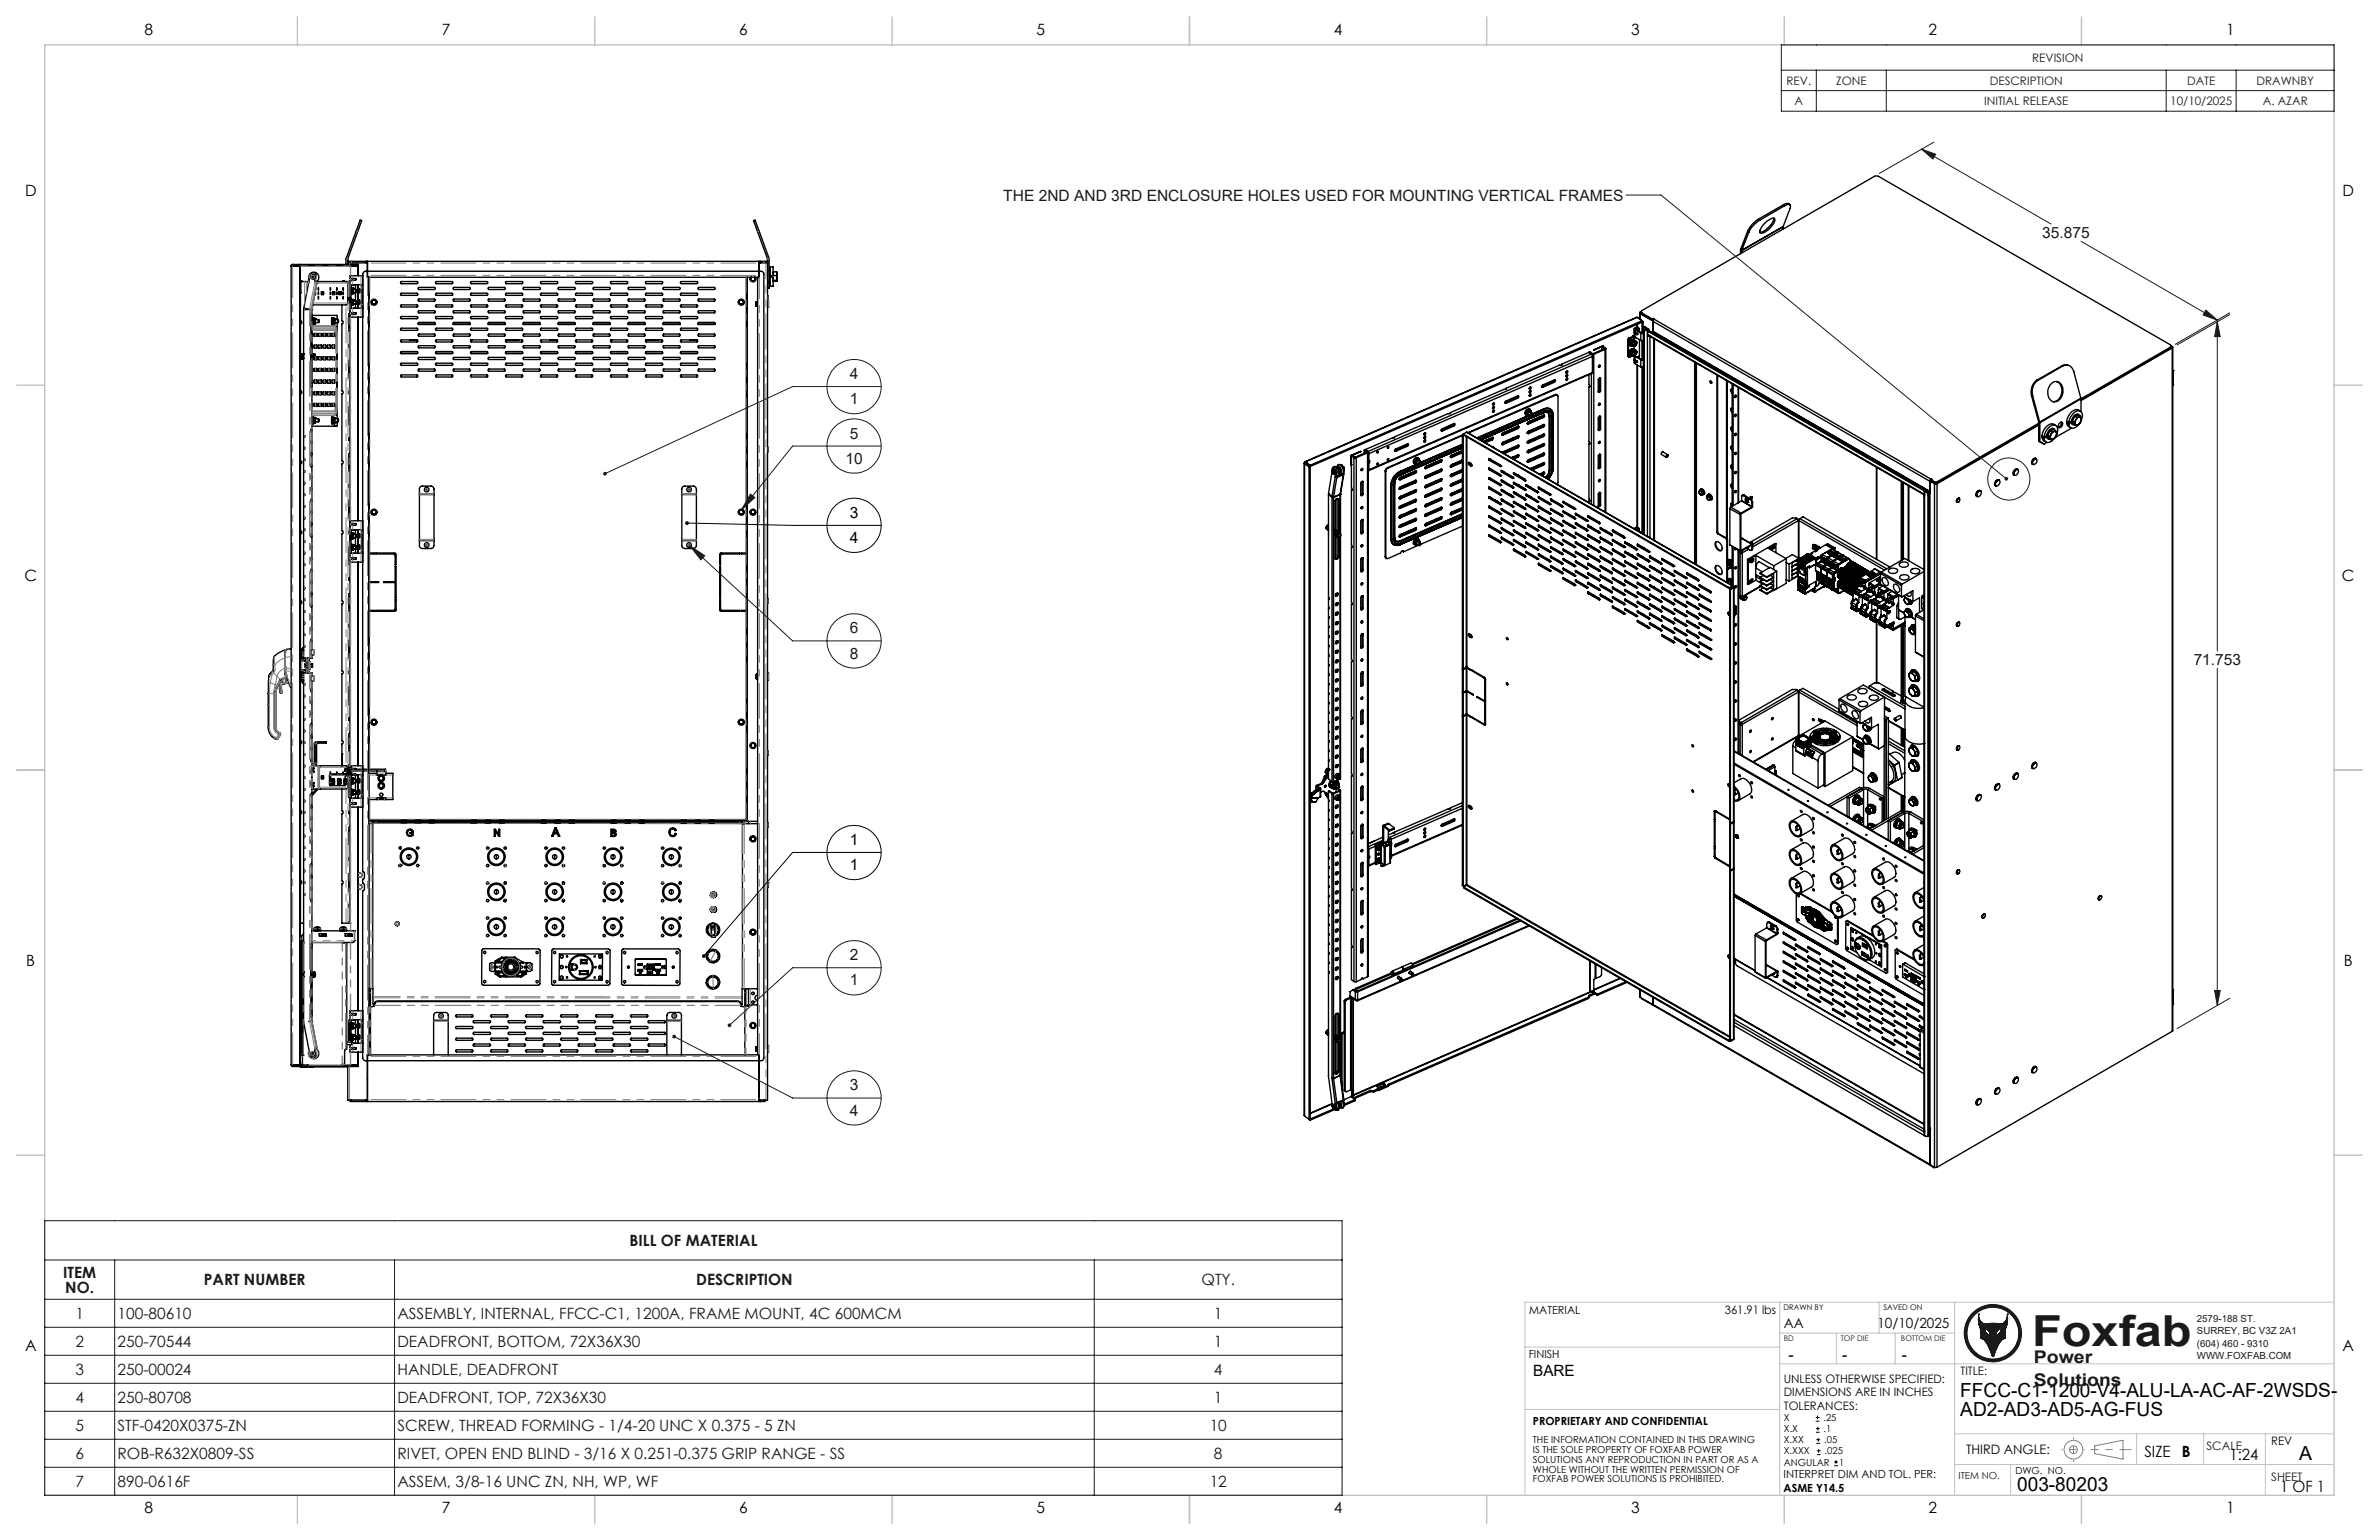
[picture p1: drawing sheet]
<svg xmlns="http://www.w3.org/2000/svg" width="432mm" height="279mm" viewBox="0 0 432 279" stroke-linecap="round" stroke-linejoin="round" font-family="sans-serif">
<defs><g id="words">
<text font-size="7.8" fill="#191924" x="368.8" y="244.2">Foxfab</text>
<g font-size="3.5">
<text x="355.8" y="253.4">FFCC-C1-1200-V4-ALU-LA-AC-AF-2WSDS-</text>
<text x="355.8" y="256.9">AD2-AD3-AD5-AG-FUS</text>
<text x="417.3" y="264.9">A</text>
<text x="366.1" y="270.6">003-80203</text>
</g>
<g font-size="3.2" fill="#191924">
<text x="369.1" y="247.2">Power</text>
<text x="369.1" y="251.4">Solutions</text>
</g>
<g font-size="2.8">
<text x="26.2" y="6.3">8</text>
<text x="80.2" y="6.3">7</text>
<text x="134.2" y="6.3">6</text>
<text x="188.1" y="6.3">5</text>
<text x="242.1" y="6.3">4</text>
<text x="296.1" y="6.3">3</text>
<text x="350.1" y="6.3">2</text>
<text x="404" y="6.3">1</text>
<text x="4.5" y="35.6">D</text>
<text x="425.2" y="35.6">D</text>
<text x="154.3" y="93.9">3</text>
<text x="154.3" y="98.5">4</text>
<text x="4.4" y="105.5">C</text>
<text x="425.1" y="105.5">C</text>
<text x="154.3" y="153.3">1</text>
<text x="154.3" y="157.9">1</text>
<text x="4.8" y="175.3">B</text>
<text x="425.4" y="175.3">B</text>
<text x="4.5" y="245.2">A</text>
<text x="425.2" y="245.2">A</text>
<text x="278.3" y="249.6">BARE</text>
<text x="324.6" y="246.7">-</text>
<text x="334.4" y="246.7">-</text>
<text x="345.2" y="246.7">-</text>
<text x="389.2" y="264.3">SIZE</text>
<text x="396" y="264.3">B</text>
<text x="404.7" y="265">1:24</text>
<text x="26.2" y="274.5">8</text>
<text x="80.2" y="274.5">7</text>
<text x="134.2" y="274.5">6</text>
<text x="188.1" y="274.5">5</text>
<text x="242.1" y="274.5">4</text>
<text x="296.1" y="274.5">3</text>
<text x="350.1" y="274.5">2</text>
<text x="404" y="274.5">1</text>
<text x="413.8" y="270.6">1 OF 1</text>
</g>
<g font-size="2.8" fill="#191924">
<text x="182.1" y="36.4">THE 2ND AND 3RD ENCLOSURE HOLES USED FOR MOUNTING VERTICAL FRAMES</text>
<text x="370.7" y="43.1">35.875</text>
<text x="154.3" y="68.8">4</text>
<text x="154.3" y="73.4">1</text>
<text x="154.3" y="79.6">5</text>
<text x="153.5" y="84.1">10</text>
<text x="154.3" y="114.9">6</text>
<text x="154.3" y="119.5">8</text>
<text x="398.2" y="120.6">71.753</text>
<text x="154.3" y="174.2">2</text>
<text x="154.3" y="178.8">1</text>
<text x="154.3" y="197.8">3</text>
<text x="154.3" y="202.4">4</text>
<text x="114.3" y="226.1">BILL OF MATERIAL</text>
<text x="11.5" y="231.8">ITEM</text>
<text x="37" y="233.2">PART NUMBER</text>
<text x="126.4" y="233.2">DESCRIPTION</text>
<text x="218.1" y="233.2">QTY.</text>
<text x="11.9" y="234.6">NO.</text>
<text x="13.7" y="239.3">1</text>
<text x="21.3" y="239.3">100-80610</text>
<text x="72.1" y="239.3">ASSEMBLY, INTERNAL, FFCC-C1, 1200A, FRAME MOUNT, 4C 600MCM</text>
<text x="220.3" y="239.3">1</text>
<text x="13.7" y="244.4">2</text>
<text x="21.3" y="244.4">250-70544</text>
<text x="72.1" y="244.4">DEADFRONT, BOTTOM, 72X36X30</text>
<text x="220.3" y="244.4">1</text>
<text x="13.7" y="249.5">3</text>
<text x="21.3" y="249.5">250-00024</text>
<text x="72.1" y="249.5">HANDLE, DEADFRONT</text>
<text x="220.3" y="249.5">4</text>
<text x="13.7" y="254.6">4</text>
<text x="21.3" y="254.6">250-80708</text>
<text x="72.1" y="254.6">DEADFRONT, TOP, 72X36X30</text>
<text x="220.3" y="254.6">1</text>
<text x="13.7" y="259.6">5</text>
<text x="21.3" y="259.6">STF-0420X0375-ZN</text>
<text x="72.1" y="259.6">SCREW, THREAD FORMING - 1/4-20 UNC X 0.375 - 5 ZN</text>
<text x="219.6" y="259.6">10</text>
<text x="13.7" y="264.7">6</text>
<text x="13.7" y="269.8">7</text>
<text x="21.3" y="264.7">ROB-R632X0809-SS</text>
<text x="21.3" y="269.8">890-0616F</text>
<text x="72.1" y="264.7">RIVET, OPEN END BLIND - 3/16 X 0.251-0.375 GRIP RANGE - SS</text>
<text x="72.1" y="269.8">ASSEM, 3/8-16 UNC ZN, NH, WP, WF</text>
<text x="219.6" y="269.8">12</text>
<text x="220.3" y="264.7">8</text>
</g>
<g font-size="2.5">
<text x="323.8" y="240.9">AA</text>
<text x="340.8" y="240.9">10/10/2025</text>
</g>
<text font-size="2.4" x="356.9" y="263.8">THIRD ANGLE:</text>
<g font-size="2.1" fill="#191924">
<text x="368.8" y="11.2">REVISION</text>
<text x="324.3" y="15.4">REV.</text>
<text x="333.3" y="15.4">ZONE</text>
<text x="361.1" y="15.4">DESCRIPTION</text>
<text x="397" y="15.4">DATE</text>
<text x="409.5" y="15.4">DRAWNBY</text>
<text x="325.7" y="19.1">A</text>
<text x="360.1" y="19.1">INITIAL RELEASE</text>
<text x="393.9" y="19.1">10/10/2025</text>
<text x="410.7" y="19.1">A. AZAR</text>
<text x="400.5" y="263.1">SCALE</text>
<text x="412.2" y="268.7">SHEET</text>
</g>
<g font-size="2.1">
<text x="313.1" y="238.3">361.91 lbs</text>
<text x="323.8" y="251">UNLESS OTHERWISE SPECIFIED:</text>
<text x="355.9" y="249.5">TITLE:</text>
<text x="323.8" y="253.4">DIMENSIONS ARE IN INCHES</text>
<text x="323.8" y="255.7">TOLERANCES:</text>
<text x="412.2" y="262.1">REV</text>
</g>
<g font-size="2">
<text x="277.6" y="238.3">MATERIAL</text>
<text x="277.5" y="246.3">FINISH</text>
<text x="278.2" y="258.5">PROPRIETARY AND CONFIDENTIAL</text>
<text x="323.7" y="268.1">INTERPRET DIM AND TOL. PER:</text>
<text x="323.7" y="270.6">ASME Y14.5</text>
</g>
<g font-size="1.8" fill="#191924">
<text x="398.7" y="239.8">2579-188 ST.</text>
<text x="398.7" y="242.1">SURREY, BC V3Z 2A1</text>
<text x="398.7" y="244.3">(604) 460 - 9310</text>
<text x="398.7" y="246.6">WWW.FOXFAB.COM</text>
<text x="355.5" y="268.4">ITEM NO.</text>
</g>
<g font-size="1.8">
<text x="323.8" y="257.8">X</text>
<text x="331" y="257.8">.25</text>
<text x="278.2" y="261.9">THE INFORMATION CONTAINED IN THIS DRAWING</text>
<text x="278.2" y="263.6">IS THE SOLE PROPERTY OF FOXFAB POWER</text>
<text x="323.8" y="259.8">X.X</text>
<text x="323.8" y="263.9">X.XXX</text>
<text x="323.8" y="261.9">X.XX</text>
<text x="331" y="259.8">.1</text>
<text x="331.1" y="261.9">.05</text>
<text x="331.2" y="263.9">.025</text>
<text x="278.2" y="265.4">SOLUTIONS ANY REPRODUCTION IN PART OR AS A</text>
<text x="278.2" y="267.2">WHOLE WITHOUT THE WRITTEN PERMISSION OF</text>
<text x="278.2" y="268.9">FOXFAB POWER SOLUTIONS IS PROHIBITED.</text>
<text x="323.8" y="265.9">ANGULAR</text>
<text x="333.8" y="265.9">1</text>
<text x="365.8" y="267.4">DWG. NO.</text>
</g>
<g font-size="1.4">
<text x="323.7" y="237.6">DRAWN BY</text>
<text x="341.8" y="237.6">SAVED ON</text>
</g>
<g font-size="1.4" fill="#191924">
<text x="323.8" y="243.4">BD</text>
<text x="334.1" y="243.4">TOP DIE</text>
<text x="345" y="243.4">BOTTOM DIE</text>
</g>
</g></defs>
<g fill="none" stroke="#000" stroke-width=".25">
<path d="M319.2 39.7l-1.3 1.1-.7 1.1M319.2 39.7l.2 .2M319.4 39.9l-1.4 1.3-.6 .9M321.9 39.6a3.6 3.6 0 0 1-2.5 2.6M323.7 37.1a.81 .81 0 0 1 1.2 .1M323.7 37.1l.2 .2M323.7 37.1l-4.5 2.6M323.9 37.3a.71 .71 0 0 1 1.1 0l-.1 .5-1.3 3.3M323.9 37.3l-4.5 2.6M52.8 48.3h.3M52.8 48.3v144.9M53.1 48.3h1.4"/>
<path d="M53.1 48.2v.1M53.1 48h-.2l-.1 .3M53.1 48.2h11.9M53.1 48h11.9v2M53.1 48v.2M54.5 48.3v144.9M54.5 48v145.5M54.5 51.1h1.5v.4M54.5 53.1h.1M54.5 51.1h.1M54.8 51v.1M54.8 51.1l-.3-.1v7.2a.26 .26 0 0 1 .3 .3 .26 .26 0 0 1-.3 .2v5.6"/>
<path d="M55.4 56v.1M55.4 56v.2M56 51.2v.1M56.1 50.7a.93 .93 0 0 1 .5-1.2 .93 .93 0 0 1 1.2 .5 .93 .93 0 0 1-.6 1.2M56.2 56.1v.1M56.4 56.2h-1.3v22.9h.2v.2h-.2v1.9h.2v.2h-.2v1.9h.2v.2h-.2v1.9h.2v.3h-.2v1.8h.2v.3h-.2v1.8h.2v.3h-.2v1.9h.2v.2h-.2v1.9h.2v.2h-.2v1.9h.2v.2h-.2v1.9h.2v.3h-.2v1.8h.2v.3h-.2v1.8h.2v.3h-.2v1.9h.2v.2h-.2v1.9h.2v.2h-.2v1.9h.2v.2h-.2v1.9h.2v.3h-.2v1.8h.2v.3h-.2v1.8h.2v.3h-.2v1.9h.2v.2h-.2v2h1.5v-.6M56.4 56.2h.1M56.6 49.6l-.3 .2-1.2 6.1 1.3 .3M56.6 50.4h.1M56.6 49.6l.6 .1M56.6 50.2h.1M56.6 50.2l.1 .1"/>
<path d="M56.6 56.2h.1M56.6 57.2h4.6v.8M56.6 56.2v8.1M56.7 50.3h.1M56.7 50.3l-.1 .1M56.7 50a.34 .34 0 0 1 .4 .3 .34 .34 0 0 1-.4 .3M56.7 50.3l.1 .1M56.8 57.6a1.5 1.5 0 0 0 0 1.3M56.8 57.6l-.1 .3 .1 1M56.8 50.2l-.1 .1M56.8 50.4h.1M56.8 50.2v.2"/>
<path d="M56.8 57.6l.1 .1M56.9 58.1l.1 .2-.1 .3M56.9 58.6l.1 .1-.1 .1M56.9 58.6h.2M56.9 58.1h.2M56.9 57.7v.4M56.9 58.8l-.1 .1M56.9 57.7h.3M56.9 58.8h.3M57.1 58.1l.1 .2M57.1 58.6l.1 .1M57.2 51v.1"/>
<path d="M57.2 58.3v.4M57.2 51l.1 .3h.2M57.2 51h.1M57.2 58.3l-.1 .3M57.2 57.9v.4M57.2 49.7h.1M57.2 57.7v.2M57.2 58.7v.1M57.2 57.9l-.1 .2M57.2 57.7l.1 .2M57.2 49.7l.1 .3M57.2 49.7l.2 .3"/>
<path d="M57.2 52.9l.1 .4-.2 .1M57.3 57.8h.1M57.3 57.9h-.1M57.3 57.9v.1M57.3 58.7l-.1 .1M57.3 58.5l-.1 .2M57.3 51.2h.1M57.3 50l-.1 1M57.3 50h.1M57.4 51.1v.1M57.4 50l-.2 1M57.4 51.2l.1 .1"/>
<path d="M57.5 51.3h.1M57.5 51.3l-.9 4.9M57.8 53v.4zM57.8 53.8v.4zM57.8 52.2v.4zM57.8 58h-.6v.1v.4h.6M57.8 58v.5M57.8 58l.1 .1M57.9 58.1v.4zM57.9 58.5h-.1M58.3 52.9l.4 .1v.4h-.4zM58.5 52.9v.5"/>
<path d="M59.9 53.8l.1 .4zM60 53v.4zM60 52.2v.4zM60.4 57.6l-.1 .4 .1 .9M60.4 57.6l-.2 .3v.8l.2 .2M60.4 52.9h.3v.5h-.3zM60.4 57.6l.1 .1M60.4 58.1l.1 .2-.1 .3M60.4 58.6l.1 .1v.1M60.4 58.6h.3M60.4 58.1h.2M60.5 57.7l-.1 .4"/>
<path d="M60.5 52.9v.5M60.5 58.8l-.1 .1M60.5 57.7h.2M60.5 58.8h.2M60.6 58.1l.1 .2M60.7 58.6v.1M60.7 58.3v.4M60.7 57.9v.4M60.7 57.7v.2M60.7 58.3v.3M60.7 57.9l-.1 .2M60.7 57.7l.1 .2"/>
<path d="M60.7 58.7v.1M60.8 57.8h.1M60.8 57.9h-.1M60.8 57.9v.1M60.8 58.7l-.1 .1M60.8 58.5l-.1 .2M60.8 59.2l.1 .1M60.9 59.2h.1M60.9 59.3l.3 .8v1.1M60.9 59.3h.1M61.1 53.8v.4zM61.1 53v.4z"/>
<path d="M61.1 52.2v.4zM61.2 58.5v17.5M61.3 58h-.6v.2v.3h.6M61.3 58v.5M61.3 58l.1 .1M61.4 58.1v.4zM61.4 58.5h-.1M61.5 52.9h.4v.5h-.4zM61.6 52.9v.5M62.1 55.3v2.9a.26 .26 0 0 1 .2 .3 .26 .26 0 0 1-.2 .2v12.2a.26 .26 0 0 1 .2 .3 .26 .26 0 0 1-.2 .2v12.2a.26 .26 0 0 1 .2 .3 .26 .26 0 0 1-.2 .2v12.2a.26 .26 0 0 1 .2 .3 .26 .26 0 0 1-.2 .2v12.2a.26 .26 0 0 1 .2 .3 .26 .26 0 0 1-.2 .2v12.2a.26 .26 0 0 1 .2 .3 .26 .26 0 0 1-.2 .2v12.2a.26 .26 0 0 1 .2 .3 .26 .26 0 0 1-.2 .2v4M62.2 51.1h.3M62.3 53.8v.4z"/>
<path d="M62.3 53v.4zM62.3 52.2v.4zM62.4 51v.1M62.8 51.1h-5.4l.1 .2M62.8 51.1l.3 .2v3.7l-.1 .2-6.2 .1M62.8 51.1h.7M63.1 47h.1M63.1 47l2.6-6.9-.3-.2-2.6 7.1v1M63.1 47.7h3.6M63.1 47v1M63.3 47.7v-.3h75.9v.3M63.3 56.9v3.2z"/>
<path d="M63.3 54v.5zM63.5 51.1h.1M63.5 51.1v88M63.5 55.9h.2M63.5 51.7h.2M63.5 55.9v.8l1.2 .1-.1 .2h-1.1v.5h2.3M63.6 51.8v4.1M63.6 48.3h1.4v1.7M63.6 48.2v.1M63.6 48.3h.1M63.7 51.7l-.2 .1M63.7 54.2l-.1 .4 .1 .9"/>
<path d="M63.7 54.2l-.1 .1-.1 .5a.59 .59 0 0 0 .2 .7M63.7 52.1l-.1 .5 .1 .8M63.7 52.1h-.1l-.1 .6a.59 .59 0 0 0 .2 .7M63.7 51.7h.8v.8M63.7 54.2l.1 .1M63.7 52.1l.1 .1M63.7 51.7v.4M63.7 53.4v.8M63.7 55.5v.4M63.7 54.6l.2 .3-.2 .2M63.7 55.1l.2 .2-.1 .1M63.7 52.5l.2 .3-.2 .3"/>
<path d="M63.7 53.1l.2 .1-.1 .1M63.7 53.1h.3M63.7 52.5h.3M63.7 55.1h.3M63.7 54.6h.3M63.8 54.3l.1 .2-.2 .1M63.8 52.2l.1 .2-.2 .1M63.8 55.4l-.1 .1M63.8 53.3l-.1 .1M63.8 54.3h.3M63.8 55.4h.3M63.8 52.2h.3"/>
<path d="M63.8 53.3h.3M64 54.6l.1 .3M64 55.1l.1 .2M64 52.5l.1 .3M64 53.1l.1 .1M64.1 54.9v.4M64.1 54.5v.4M64.1 54.5h.1M64.1 52.8v.4M64.1 52.4v.4M64.1 52.4v-.1l.1 .2M64.1 52.2v.2"/>
<path d="M64.1 53.2v.1M64.1 54.3v.2M64.1 55.3v.1M64.1 54.9l-.1 .2M64.1 54.5l-.1 .1M64.1 54.3v.1M64.1 52.8l-.1 .3M64.1 52.4l-.1 .1M64.1 52.2v.1M64.1 54.4h.1M64.1 53.2h.1M64.1 52.3h.1"/>
<path d="M64.1 54.5l.1 .1M64.1 54.4l.2 .2M64.1 52.4l.2 .1M64.2 55.2l-.1 .1M64.2 53.1l-.1 .1M64.2 54.6h.1M64.3 55.1l-.2 .2M64.3 53.1l-.2 .1M64.5 53.1v1.5M64.5 55.1v.8M64.6 54.6h-.5v.1v.4h.5M64.6 52.5h-.5v.1v.5h.5"/>
<path d="M64.6 52.5v.6M64.6 54.6v.5M64.6 52.5l.1 .1M64.6 54.6l.1 .1M64.7 52.6v.4zM64.7 54.6v.5zM64.7 53l-.1 .1M64.7 55.1h-.1M65 51.6v4.3M65 57.5v37M65 54.4a.41 .41 0 0 1 .4 .4 .41 .41 0 0 1-.4 .4 .39 .39 0 0 0 .4-.4 .39 .39 0 0 0-.4-.4M65 52.4a.39 .39 0 0 1 .4 .3 .39 .39 0 0 1-.4 .4"/>
<path d="M65 52.3a.42 .42 0 0 1 .4 .4 .42 .42 0 0 1-.4 .5M65 54.9l.2 .1M65 54.8h.1M65 52.8l.2 .1M65 52.7h.1M65.1 54.6h.1M65.1 54.6l-.1 .1M65.1 54.8l.1 .1M65.1 52.7h.1M65.1 54.8h.1M65.1 52.5l.1 .1-.1 .1M65.1 52.5l-.1 .1"/>
<path d="M65.1 52.7l.1 .2M65.2 54.6l-.1 .2M65.2 54.9v.1M65.7 51.6v4.3M65.8 55.3v.6h-2.1M65.8 50h-2.3v.5h1.1l.1 .1-.1 .2h-1.1v.8h2.2a.39 .39 0 0 1 .1 .6M66.5 47.4v.3M66.7 47.7v2.6h.3v89.3M66.7 49.5h.1M66.7 47.4v2.9h71.1v-2.9M66.9 50.3h.1M67 50.3v50"/>
<path d="M67.5 54.6v.4M67.5 54.6a.44 .44 0 0 1 .7 0M67.5 55a.44 .44 0 0 0 .7 0M67.5 54.6l.1-.2h.5l.1 .2M67.5 54.6l-.1 .2 .1 .2M67.5 55l.1 .2h.5l.1-.2M68.2 54.6v.4M68.2 54.6l.1 .2-.1 .2M68.4 54.7v.2M72.7 55.4l3-.1a.19 .19 0 0 1 .1 .2 .19 .19 0 0 1-.1 .2h-2.9l-.1-.2zM72.7 57.5l3-.1a.19 .19 0 0 1 .1 .2 .19 .19 0 0 1-.1 .2h-2.9l-.1-.2zM72.7 59.6l3-.1a.19 .19 0 0 1 .1 .2 .19 .19 0 0 1-.1 .2h-2.9l-.1-.1z"/>
<path d="M72.7 53.3l3-.1a.19 .19 0 0 1 .1 .2 .19 .19 0 0 1-.1 .2h-2.9l-.1-.2zM72.8 51.1h2.9a.19 .19 0 0 1 .1 .2 .19 .19 0 0 1-.1 .2h-2.9l-.1-.2zM75.9 58.8h3.1M75.9 54.3h2.9a.19 .19 0 0 1 .2 .2 .19 .19 0 0 1-.2 .1h-2.8l-.2-.1zM75.9 56.4h2.9a.19 .19 0 0 1 .2 .2 .19 .19 0 0 1-.2 .2h-2.8l-.2-.2zM75.9 58.6l2.9-.1a.19 .19 0 0 1 .2 .2 .19 .19 0 0 1-.2 .2h-2.8l-.2-.2zM76 52.2l2.8-.1a.19 .19 0 0 1 .2 .2 .19 .19 0 0 1-.2 .2h-2.8l-.2-.1zM79.1 57.5l2.9-.1a.19 .19 0 0 1 .2 .2 .19 .19 0 0 1-.2 .2h-2.8l-.2-.2zM79.1 55.4l2.9-.1a.19 .19 0 0 1 .2 .2 .19 .19 0 0 1-.2 .2h-2.8l-.2-.2zM79.1 59.6l2.9-.1a.19 .19 0 0 1 .2 .2 .19 .19 0 0 1-.2 .2h-2.8l-.2-.1zM79.1 53.3l2.9-.1a.19 .19 0 0 1 .2 .2 .19 .19 0 0 1-.2 .2h-2.8l-.2-.2zM79.1 51.1h2.9a.19 .19 0 0 1 .2 .2 .19 .19 0 0 1-.2 .2h-2.8l-.2-.2z"/>
<path d="M82.2 58.8h3.1M82.3 58.6l2.9-.1a.19 .19 0 0 1 .2 .2 .19 .19 0 0 1-.2 .2h-2.8l-.2-.2zM82.3 56.4h2.9a.19 .19 0 0 1 .2 .2 .19 .19 0 0 1-.2 .2h-2.8l-.2-.2zM82.3 54.3h2.9a.19 .19 0 0 1 .2 .2 .19 .19 0 0 1-.2 .1h-2.8l-.2-.1zM82.3 52.2l2.9-.1a.19 .19 0 0 1 .2 .2 .19 .19 0 0 1-.2 .2h-2.8l-.2-.1zM85.4 57.5l3-.1a.19 .19 0 0 1 .1 .2 .19 .19 0 0 1-.1 .2h-2.9l-.1-.2zM85.4 59.6l3-.1a.19 .19 0 0 1 .1 .2 .19 .19 0 0 1-.1 .2h-2.9l-.1-.1zM85.4 55.4l3-.1a.19 .19 0 0 1 .1 .2 .19 .19 0 0 1-.1 .2h-2.9l-.1-.2zM85.4 53.3l3-.1a.19 .19 0 0 1 .1 .2 .19 .19 0 0 1-.1 .2h-2.9l-.1-.2zM85.5 51.1h2.9a.19 .19 0 0 1 .1 .2 .19 .19 0 0 1-.1 .2h-2.9l-.1-.2zM88.6 58.8h3.1M88.6 56.4h2.9a.19 .19 0 0 1 .2 .2 .19 .19 0 0 1-.2 .2h-2.8l-.2-.2z"/>
<path d="M88.6 58.6l2.9-.1a.19 .19 0 0 1 .2 .2 .19 .19 0 0 1-.2 .2h-2.8l-.2-.2zM88.6 54.3h2.9a.19 .19 0 0 1 .2 .2 .19 .19 0 0 1-.2 .1h-2.8l-.2-.1zM88.7 52.2l2.8-.1a.19 .19 0 0 1 .2 .2 .19 .19 0 0 1-.2 .2h-2.8l-.2-.1zM91.8 55.4l2.9-.1a.19 .19 0 0 1 .2 .2 .19 .19 0 0 1-.2 .2h-2.8l-.2-.2zM91.8 59.6l2.9-.1a.19 .19 0 0 1 .2 .2 .19 .19 0 0 1-.2 .2h-2.8l-.2-.1zM91.8 57.5l2.9-.1a.19 .19 0 0 1 .2 .2 .19 .19 0 0 1-.2 .2h-2.8l-.2-.2zM91.8 53.3l2.9-.1a.19 .19 0 0 1 .2 .2 .19 .19 0 0 1-.2 .2h-2.8l-.2-.2zM91.8 51.1h2.9a.19 .19 0 0 1 .2 .2 .19 .19 0 0 1-.2 .2h-2.8l-.2-.2zM94.9 58.8h3.1M95 58.6l2.9-.1a.19 .19 0 0 1 .2 .2 .19 .19 0 0 1-.2 .2h-2.8l-.2-.2zM95 56.4h2.9a.19 .19 0 0 1 .2 .2 .19 .19 0 0 1-.2 .2h-2.8l-.2-.2zM95 54.3h2.9a.19 .19 0 0 1 .2 .2 .19 .19 0 0 1-.2 .1h-2.8l-.2-.1z"/>
<path d="M95 52.2l2.9-.1a.19 .19 0 0 1 .2 .2 .19 .19 0 0 1-.2 .2h-2.8l-.2-.1zM98.1 55.4l3-.1a.19 .19 0 0 1 .1 .2 .19 .19 0 0 1-.1 .2h-2.9l-.1-.2zM98.1 57.5l3-.1a.19 .19 0 0 1 .1 .2 .19 .19 0 0 1-.1 .2h-2.9l-.1-.2zM98.1 59.6l3-.1a.19 .19 0 0 1 .1 .2 .19 .19 0 0 1-.1 .2h-2.9l-.1-.1zM98.1 53.3l3-.1a.19 .19 0 0 1 .1 .2 .19 .19 0 0 1-.1 .2h-2.9l-.1-.2zM98.2 51.1h2.9a.19 .19 0 0 1 .1 .2 .19 .19 0 0 1-.1 .2h-2.9l-.1-.2zM101.3 58.8h3.1M101.3 54.3h2.9a.19 .19 0 0 1 .2 .2 .19 .19 0 0 1-.2 .1h-2.8l-.2-.1zM101.3 56.4h2.9a.19 .19 0 0 1 .2 .2 .19 .19 0 0 1-.2 .2h-2.8l-.2-.2zM101.3 58.6l2.9-.1a.19 .19 0 0 1 .2 .2 .19 .19 0 0 1-.2 .2h-2.8l-.2-.2zM101.4 52.2l2.8-.1a.19 .19 0 0 1 .2 .2 .19 .19 0 0 1-.2 .2h-2.8l-.2-.1zM104.5 55.4l2.9-.1a.19 .19 0 0 1 .2 .2 .19 .19 0 0 1-.2 .2h-2.8l-.2-.2z"/>
<path d="M104.5 57.5l2.9-.1a.19 .19 0 0 1 .2 .2 .19 .19 0 0 1-.2 .2h-2.8l-.2-.2zM104.5 59.6l2.9-.1a.19 .19 0 0 1 .2 .2 .19 .19 0 0 1-.2 .2h-2.8l-.2-.1zM104.5 53.3l2.9-.1a.19 .19 0 0 1 .2 .2 .19 .19 0 0 1-.2 .2h-2.8l-.2-.2zM104.5 51.1h2.9a.19 .19 0 0 1 .2 .2 .19 .19 0 0 1-.2 .2h-2.8l-.2-.2zM107.6 58.8h3.1M107.7 56.4h2.9a.19 .19 0 0 1 .2 .2 .19 .19 0 0 1-.2 .2h-2.8l-.2-.2zM107.7 58.6l2.9-.1a.19 .19 0 0 1 .2 .2 .19 .19 0 0 1-.2 .2h-2.8l-.2-.2zM107.7 54.3h2.9a.19 .19 0 0 1 .2 .2 .19 .19 0 0 1-.2 .1h-2.8l-.2-.1zM107.7 52.2l2.9-.1a.19 .19 0 0 1 .2 .2 .19 .19 0 0 1-.2 .2h-2.8l-.2-.1zM110.9 55.4l2.9-.1a.19 .19 0 0 1 .1 .2 .19 .19 0 0 1-.1 .2h-2.9l-.1-.2zM110.9 59.6l2.9-.1a.19 .19 0 0 1 .1 .2 .19 .19 0 0 1-.1 .2h-2.9l-.1-.1zM110.9 57.5l2.9-.1a.19 .19 0 0 1 .1 .2 .19 .19 0 0 1-.1 .2h-2.9l-.1-.2z"/>
<path d="M110.9 53.2h2.9a.19 .19 0 0 1 .1 .2 .19 .19 0 0 1-.1 .2h-2.9l-.1-.2zM110.9 51.1h2.9a.19 .19 0 0 1 .1 .2 .19 .19 0 0 1-.1 .2h-2.9l-.1-.2zM114 58.8h3.1M114.1 58.5h2.8a.19 .19 0 0 1 .2 .2 .19 .19 0 0 1-.2 .2h-2.8l-.2-.2zM114.1 54.3h2.8a.19 .19 0 0 1 .2 .2 .19 .19 0 0 1-.2 .1h-2.8l-.2-.1zM114.1 56.4h2.8a.19 .19 0 0 1 .2 .2 .19 .19 0 0 1-.2 .2h-2.8l-.2-.2zM114.1 52.2l2.8-.1a.19 .19 0 0 1 .2 .2 .19 .19 0 0 1-.2 .2h-2.8l-.2-.1zM117.2 55.4l2.9-.1a.19 .19 0 0 1 .2 .2 .19 .19 0 0 1-.2 .2h-2.8l-.2-.2zM117.2 53.2h2.9a.19 .19 0 0 1 .2 .2 .19 .19 0 0 1-.2 .2h-2.8l-.2-.2zM117.2 59.6l2.9-.1a.19 .19 0 0 1 .2 .2 .19 .19 0 0 1-.2 .2h-2.8l-.2-.1zM117.2 57.5l2.9-.1a.19 .19 0 0 1 .2 .2 .19 .19 0 0 1-.2 .2h-2.8l-.2-.2zM117.2 51.1h2.9a.19 .19 0 0 1 .2 .2 .19 .19 0 0 1-.2 .2h-2.8l-.2-.2z"/>
<path d="M120.3 58.8h3.1M120.4 56.4h2.9a.19 .19 0 0 1 .2 .2 .19 .19 0 0 1-.2 .2h-2.8l-.2-.2zM120.4 58.5h2.9a.19 .19 0 0 1 .2 .2 .19 .19 0 0 1-.2 .2h-2.8l-.2-.2zM120.4 54.3h2.9a.19 .19 0 0 1 .2 .2 .19 .19 0 0 1-.2 .1h-2.8l-.2-.1zM120.4 52.2l2.9-.1a.19 .19 0 0 1 .2 .2 .19 .19 0 0 1-.2 .2h-2.8l-.2-.1zM123.6 53.2h2.9a.19 .19 0 0 1 .1 .2 .19 .19 0 0 1-.1 .2h-2.9l-.1-.2zM123.6 59.6l2.9-.1a.19 .19 0 0 1 .1 .2 .19 .19 0 0 1-.1 .2h-2.9l-.1-.1zM123.6 55.4l2.9-.1a.19 .19 0 0 1 .1 .2 .19 .19 0 0 1-.1 .2h-2.9l-.1-.2zM123.6 57.5l2.9-.1a.19 .19 0 0 1 .1 .2 .19 .19 0 0 1-.1 .2h-2.9l-.1-.2zM123.6 51.1h2.9a.19 .19 0 0 1 .1 .2 .19 .19 0 0 1-.1 .2h-2.9l-.1-.2zM126.7 58.8h3.1M126.8 52.2l2.8-.1a.19 .19 0 0 1 .2 .2 .19 .19 0 0 1-.2 .2h-2.8l-.2-.1z"/>
<path d="M126.8 56.4h2.8a.19 .19 0 0 1 .2 .2 .19 .19 0 0 1-.2 .2h-2.8l-.2-.2zM126.8 54.3h2.8a.19 .19 0 0 1 .2 .2 .19 .19 0 0 1-.2 .1h-2.8l-.2-.1zM126.8 58.5h2.8a.19 .19 0 0 1 .2 .2 .19 .19 0 0 1-.2 .2h-2.8l-.2-.2zM134.2 55a.44 .44 0 0 0 .7 0M134.2 54.6v.4M134.2 54.6a.44 .44 0 0 1 .7 0M134.2 54.6l.1-.2h.5l.1 .2M134.2 55l.1 .2h.5l.1-.2M134.2 54.6l-.1 .2 .1 .2M134.9 54.6v.4M134.9 54.6l.1 .2-.1 .2M135.5 50.3v50"/>
<path d="M135.6 50.3v50h-.1M136.2 50.3a.54 .54 0 0 0 .5 .8 .54 .54 0 0 0 .4-.8M136.3 50.8a.44 .44 0 0 0 .7 0M136.3 50.4v.4M136.3 50.8l.1 .2h.5l.1-.2M136.3 50.4l-.1 .2 .1 .2M136.3 50.4h.1M136.9 50.3l.1 .1zM137 50.4v.4M137 50.4l.1 .2-.1 .2M137.2 54.9l.1 .7M137.2 54.9h.1"/>
<path d="M137.3 54.8v.8M137.3 54.8l-.1 .1M137.3 54.8v.1M137.3 54.9v.6M137.3 55.5l.1 .1M137.3 55.5v.1M137.4 54.8v.8M137.4 54.8l-.1 .1M137.4 54.8h.1M137.4 55.6h.1M137.4 54.8v.1M137.4 54.9v.6"/>
<path d="M137.4 55.5v.1M137.4 55.5l.1 .1M137.5 54.8l-.1 .1M137.8 47.7h1.5M137.8 49.6h.1M137.8 48.2h.1M137.8 49.5v.1M137.8 48h.1M137.8 47.7v2.6h-.3v141h.3v8.3M138 47.4v.3M139.3 54.5a.31 .31 0 0 1 .2 .5v.8h-.2M139.3 47l-2.5-6.9 .3-.2 2.5 7v5.4h-.3"/>
<path d="M139.3 47h.1M139.3 47v152.6h-1.5M139.3 53.7h.1M139.3 54.4h.1M139.3 51.2h.3M139.4 53.7h.1M139.4 54.4h.1M139.4 53.7v.7M139.6 51.3h.2M139.6 49.1h.2M139.8 48.4h.5v1.7h-.5zM139.8 50.3h.5v1.6h-.5z"/>
<path d="M139.8 50.1v.2M139.8 50.1h.5v.2h-.5M139.8 50.1h.1M139.8 50.3h.1M140.3 49.4h.1M140.3 51h.1M140.4 50h.5M140.4 50.9h.5M140.9 49.3l.1 .3M140.9 50l.1 .4M140.9 50.9h.1M140.9 49.3h-.5v1.7h.5l.1-.1"/>
<path d="M140.9 49.3l.1 .1M141 49.6l-.1 .4M141 49.6v.8M141 50.4l-.1 .5M141 50.4v.5M141 49.4v.2M141 50.9v.1M141 49.4h.1M141 51h.1M296.6 59.7v.4l.2 .2M296.8 59.8h-.1a.4 .4 0 0 1 .2-.4 .4 .4 0 0 1 .5 .1l.1 .1v.2l-.3 .1M296.8 59.8l1 .7"/>
<path d="M296.8 59.8v.5M297.1 59.8l.2-.1a.22 .22 0 0 0-.2-.2 .22 .22 0 0 0-.2 .3l1.1 .6 .4-.2M297.1 59.8l.1 .1M297.1 58.8v.6M297.1 59.8v.1M297.2 57.6l-60.3 26.1M297.2 59.9h.1M297.2 57.6l-60.2 26.2M297.2 57.6l.8 .6M297.2 58.8v.6M297.3 57.7h.1M297.4 57.7h.1"/>
<path d="M297.4 57.7l.8 .6M297.5 59.7v.4M297.6 56.8v1.1M297.7 56.7l.2 .1M297.7 56.7v.2M297.7 56.9l2.3 1.3M297.7 56.9v1M297.9 56.8l.1 .2M297.9 56.6v.2M297.9 56.8l-.2 .1M297.9 56.6l-.2 .1M298 58.5h.1"/>
<path d="M298 56.8a.26 .26 0 0 1-.1-.2 .26 .26 0 0 1 .1-.3l42.2-24.3 .6-.1 53.1 30.6a.26 .26 0 0 1 .2 .3 .26 .26 0 0 1-.2 .2M298 58.5l-60.2 26.1M298 58.2l-60.2 26.2M298 56.8v.2M298 58.2v2.2M298 56.8l1.9 1.1M298 57l1.9 1.1M298.2 58.3l-.2 .2M298.2 58.3v2M298.4 59.4h-.1v.9M298.4 59.4l.6 .4M298.6 59.3l.6 .4 .1 .1-.1 .1"/>
<path d="M298.6 59.3l-.3 .1M298.6 59.3l-.2 .1M298.8 59.9a.21 .21 0 0 0-.3 0 .21 .21 0 0 0-.1 .2M298.8 59.9l.2 .1M299 59.8h-.2l-.2 .1M299 59.8l-.2 .1M299 59.8l.2 .1M299 59.8h.1M299.2 60l-.2 .1 50.3 29M299.2 60l50.3 29M299.2 59.9l-.2 .1M299.2 59.9v.1"/>
<path d="M299.3 59.8v.2M299.9 57.9v.2M300 58.2v2M300 58.3l50.3 29 .2-.4M300 58.3v1.8M300 58l.1 .1M300 58.2h.1M300.1 58l-.2 .1M300.1 57.8l.1 .1M300.1 57.8l-.2 .1M300.1 57.8v.2M300.1 58h.1"/>
<path d="M300.2 57.9l-.2 .4M300.2 57.9l50.3 29M315.9 45.3l.2 .1M315.9 45.3v.7M315.9 45.2v.1M315.9 45.2l.2 .2M316.1 45.4h.1M316.1 45.4v.5M317.2 41.9l.2 .2M317.2 41.9l-1.3 3.3M317.4 42.1l-1.3 3.3M320.1 40.7l.9-.7a1.07 1.07 0 0 1 1.1-.3 1.97 1.97 0 0 1-1 1.8l-.5 .4a.82 .82 0 0 1-1.2 .3v-.4z"/>
<path d="M323.6 41.1h.1M323.6 41.1v.5M323.6 41.1l-7.5 4.3M54.5 64.8v.3M54.5 65v.1M54.5 65.1v5.8a.26 .26 0 0 1 .3 .3 .26 .26 0 0 1-.3 .2v12.2a.26 .26 0 0 1 .3 .3 .26 .26 0 0 1-.3 .2v12.2a.26 .26 0 0 1 .3 .3 .26 .26 0 0 1-.3 .2v12.2a.26 .26 0 0 1 .3 .3 .26 .26 0 0 1-.3 .2v8.3M54.5 65.1h.1M54.6 64.2l-.1 .3M54.6 64.3v.7M54.6 64.3h-.1l.1 .8M54.6 65l.1 .1M54.6 65v.1"/>
<path d="M54.7 65.1h.1M54.7 64.3h-.1M54.7 64.2v.9M54.8 64.3v.7M54.8 64.3h-.1l-.1 .1 .1 .7M54.8 65v.1M54.8 65l-.1 .1M54.8 64.3h.1M54.8 65.1h.1M54.8 64.2h.1M54.8 64.2v.9M54.9 64.3v.7"/>
<path d="M54.9 64.3h-.1v.7h.1M54.9 65v.1M54.9 65.1h.1M54.9 64.3h.1M55 64.2l-.1 .9M55 64.3v.7M55 64.3h-.1l.1 .8M55 65l.1 .1M55 65v.1M55.1 65.1h.1M55.1 64.2h.1M55.1 64.2v.9"/>
<path d="M55.1 64.3h-.1M55.1 64.3h.1M55.1 64.4v.5M55.1 64.3v.8M56.4 64.9l.1 .2M56.4 65l.1 .1M56.5 77.8v.7zM56.5 79.9v.7zM56.5 64.2l-.1 .1M56.5 65.1h.1M56.5 64.2h.1M56.5 64.3h-.1"/>
<path d="M56.5 64.3v.8M56.5 64.3h.1M56.6 64.3l-.1-7.5v13.5l.1-5.3M56.6 64.3v.7M56.6 65v.1M56.6 65l-.1 .1M56.6 64.3h.1M56.6 65.1h.1M56.6 64.2h.1M56.6 73.2l.2 .1-.1 .4h-.1M56.6 71.1l.2 .1-.1 .4h-.1M56.6 66.9l.2 .1-.1 .4h-.1"/>
<path d="M56.6 69l.2 .1-.1 .4h-.1M56.6 62.6l.2 .1-.1 .4h-.1M56.6 60.5l.2 .1-.1 .4h-.1M56.6 64.2v.9M56.6 65.1v52.8M56.7 64.3v.7M56.7 64.3h-.1v.7h.1M56.7 65v.1M56.7 65.1h.1M56.7 64.3h.1M56.8 65.1l-.2 .2M56.8 64.2l-.1 .9"/>
<path d="M56.8 75.6a1.5 1.5 0 0 0 0 1.3M56.8 64.3v.7M56.8 64.3h-.1l.1 .8M56.8 65l.1 .1M56.8 65v.1M56.8 75.6l-.1 .3 .1 1M56.8 75.6l.1 .1M56.9 76.1l.1 .2-.1 .3M56.9 76.6l.1 .1-.1 .1M56.9 65.1h.1M56.9 64.3h-.1M56.9 76.6h.2"/>
<path d="M56.9 76.1h.2M56.9 64.2l-.1 .3 .1 .6M56.9 75.7v.4M56.9 64.3v.7M56.9 64.3l-.1 .1 .1 .7M56.9 76.8l-.1 .1M56.9 65l.1 .1M56.9 65v.1M56.9 75.7h.3M56.9 76.8h.3M57 64.3h-.1M57 65.1h.1"/>
<path d="M57 64.2h.1M57 66.9h.5v.5h-.5zM57 71.1h.5v.5h-.5zM57 73.2h.5v.5h-.5zM57 69h.5v.5h-.5zM57 60.5h.5v.5h-.5zM57 62.7l.5-.1v.5h-.5zM57 64.3v.8M57 64.2v.9M57 64.3h.1M57.1 65l-.1 .1M57.1 64.3v.8"/>
<path d="M57.1 64.3l-.1 .3 .1 .5M57.1 64.3h.1M57.1 76.1l.1 .2M57.1 76.6l.1 .1M57.2 76.3v.4M57.2 76.3l-.1 .3M57.2 75.9v.4M57.2 64.3v.7zM57.2 75.9l-.1 .2M57.2 75.7v.2M57.2 76.7v.1M57.2 75.7l.1 .1"/>
<path d="M57.2 65l-.1 .1M57.3 75.8h.1M57.3 75.8l-.1 .1M57.3 75.8v.2M57.3 64.7h.2v.6h-.5v-.2M57.3 76.7l-.1 .1M57.3 76.5l-.1 .2M57.4 73.2v.5M57.4 71.1v.5M57.4 69v.5M57.4 66.9v.5M57.4 64.7v.6"/>
<path d="M57.4 62.6v.5M57.4 60.5v.5M57.8 76h-.6v.1v.4h.6M57.8 66.9h.5v.5h-.4zM57.8 73.2h.5v.5h-.4zM57.8 71.1h.5v.5h-.4zM57.8 69h.5v.5h-.4zM57.8 60.5h.5v.5h-.4zM57.8 64.8l.5-.1v.6h-.4zM57.8 62.7l.5-.1v.5h-.4zM57.8 76v.5M57.8 76l.1 .1"/>
<path d="M57.9 76.1v.3zM57.9 76.4l-.1 .1M58.2 73.2v.5M58.2 71.1v.5M58.2 69v.5M58.2 66.9v.5M58.2 64.7v.6M58.2 62.6v.5M58.2 60.5v.5M58.6 60.5h.6v.5h-.5zM58.6 64.8l.6-.1v.5l-.5 .1zM58.6 62.7l.6-.1v.5h-.5z"/>
<path d="M58.6 71.1h.6v.5h-.5zM58.6 73.2h.6v.5h-.5zM58.6 69h.6v.5h-.5zM58.6 66.9h.6v.4l-.5 .1zM59 73.2v.5M59 71.1v.5M59 69v.5M59 66.9v.5M59 64.7v.6M59 62.6v.5M59 60.5v.5M59.4 60.5h.6v.5h-.5z"/>
<path d="M59.4 62.7l.6-.1v.5h-.5zM59.4 64.8l.6-.1v.5l-.5 .1zM59.4 73.2h.6v.5h-.5zM59.4 69h.6v.5h-.5zM59.4 66.9h.6v.4l-.5 .1zM59.4 71.1h.6v.5h-.5zM59.8 73.2v.5M59.8 71.1v.5M59.8 69v.5M59.8 66.9v.5M59.8 64.7v.6M59.8 62.6v.5"/>
<path d="M59.8 60.5v.5M60.3 62.6h.5v.5h-.5zM60.3 64.7h.5v.5l-.5 .1zM60.3 60.5h.5v.5h-.5zM60.3 73.2h.5v.5h-.5zM60.3 66.9h.5v.4l-.5 .1zM60.3 69h.5v.5h-.5zM60.3 71.1h.5v.5h-.5zM60.4 75.6l-.1 .4 .1 .9M60.4 75.6l-.2 .3v.8l.2 .2M60.4 75.6l.1 .1M60.4 76.1l.1 .2-.1 .3"/>
<path d="M60.4 76.6l.1 .1v.1M60.4 76.6h.3M60.4 76.1h.2M60.5 75.7l-.1 .4M60.5 76.8l-.1 .1M60.5 75.7h.2M60.5 76.8h.2M60.6 73.2v.5M60.6 71.1v.5M60.6 69v.5M60.6 66.9v.5M60.6 64.7v.6"/>
<path d="M60.6 62.6v.5M60.6 60.5v.5M60.6 76.1l.1 .2M60.7 77.3v-.3v.3M60.7 76.6v.1M60.7 76.3v.4M60.7 75.9v.4M60.7 76.3v.3M60.7 75.9l-.1 .2M60.7 75.7v.2M60.7 75.7l.1 .1M60.7 76.7v.1"/>
<path d="M60.8 75.8h.1M60.8 75.8l-.1 .1M60.8 75.8v.2M60.8 76.7l-.1 .1M60.8 76.5l-.1 .2M60.8 60l.2 1.2M60.8 75.4h.1M60.9 75.3l-.1 .1M61 73.3l-.2 1.2M61.2 73.3v1.2l-.2 .6-.2 .3M61.2 76.5v.8h-4.6M61.3 76h-.6v.2v.3h.6"/>
<path d="M61.3 76v.5M61.3 76l.1 .1M61.4 76.1v.3zM61.4 76.4l-.1 .1M63.3 73.9v3.1zM63.3 65.4v3.1zM63.3 79.4v.5zM63.3 70.9v.5zM63.3 62.5v.4zM72.7 64.1h3.1M72.7 63.9l3-.1a.19 .19 0 0 1 .1 .2 .19 .19 0 0 1-.1 .2h-2.9l-.1-.2zM72.7 66l3-.1a.19 .19 0 0 1 .1 .2 .19 .19 0 0 1-.1 .2h-2.9l-.1-.2z"/>
<path d="M72.7 68.1l3-.1a.19 .19 0 0 1 .1 .2 .19 .19 0 0 1-.1 .2h-2.9l-.1-.2zM72.7 61.7h3a.19 .19 0 0 1 .1 .2 .19 .19 0 0 1-.1 .2h-2.9l-.1-.2zM74.4 61.7h1.4M75.9 62.8l2.9-.1a.19 .19 0 0 1 .2 .2 .19 .19 0 0 1-.2 .2h-2.8l-.2-.2zM75.9 60.7l2.9-.1a.19 .19 0 0 1 .2 .2 .19 .19 0 0 1-.2 .2h-2.8l-.2-.2zM75.9 64.9l2.9-.1a.19 .19 0 0 1 .2 .2 .19 .19 0 0 1-.2 .2h-2.8l-.2-.1zM75.9 67h2.9a.19 .19 0 0 1 .2 .2 .19 .19 0 0 1-.2 .1h-2.8l-.2-.1zM79.1 64.1h3.1M79.1 61.7h2.9a.19 .19 0 0 1 .2 .2 .19 .19 0 0 1-.2 .2h-2.8l-.2-.2zM79.1 66l2.9-.1a.19 .19 0 0 1 .2 .2 .19 .19 0 0 1-.2 .2h-2.8l-.2-.2zM79.1 68.1l2.9-.1a.19 .19 0 0 1 .2 .2 .19 .19 0 0 1-.2 .2h-2.8l-.2-.2zM79.1 63.9l2.9-.1a.19 .19 0 0 1 .2 .2 .19 .19 0 0 1-.2 .2h-2.8l-.2-.2z"/>
<path d="M82.3 62.8l2.9-.1a.19 .19 0 0 1 .2 .2 .19 .19 0 0 1-.2 .2h-2.8l-.2-.2zM82.3 60.7l2.9-.1a.19 .19 0 0 1 .2 .2 .19 .19 0 0 1-.2 .2h-2.8l-.2-.2zM82.3 64.9l2.9-.1a.19 .19 0 0 1 .2 .2 .19 .19 0 0 1-.2 .2h-2.8l-.2-.1zM82.3 67h2.9a.19 .19 0 0 1 .2 .2 .19 .19 0 0 1-.2 .1h-2.8l-.2-.1zM85.4 64.1h3.1M85.4 61.7h3a.19 .19 0 0 1 .1 .2 .19 .19 0 0 1-.1 .2h-2.9l-.1-.2zM85.4 63.9l3-.1a.19 .19 0 0 1 .1 .2 .19 .19 0 0 1-.1 .2h-2.9l-.1-.2zM85.4 66l3-.1a.19 .19 0 0 1 .1 .2 .19 .19 0 0 1-.1 .2h-2.9l-.1-.2zM85.4 68.1l3-.1a.19 .19 0 0 1 .1 .2 .19 .19 0 0 1-.1 .2h-2.9l-.1-.2zM85.7 61.7h-.3M88.6 62.8l2.9-.1a.19 .19 0 0 1 .2 .2 .19 .19 0 0 1-.2 .2h-2.8l-.2-.2zM88.6 64.9l2.9-.1a.19 .19 0 0 1 .2 .2 .19 .19 0 0 1-.2 .2h-2.8l-.2-.1z"/>
<path d="M88.6 60.7l2.9-.1a.19 .19 0 0 1 .2 .2 .19 .19 0 0 1-.2 .2h-2.8l-.2-.2zM88.6 67h2.9a.19 .19 0 0 1 .2 .2 .19 .19 0 0 1-.2 .1h-2.8l-.2-.1zM91.8 64.1h3.1M91.8 68.1l2.9-.1a.19 .19 0 0 1 .2 .2 .19 .19 0 0 1-.2 .2h-2.8l-.2-.2zM91.8 63.9l2.9-.1a.19 .19 0 0 1 .2 .2 .19 .19 0 0 1-.2 .2h-2.8l-.2-.2zM91.8 66l2.9-.1a.19 .19 0 0 1 .2 .2 .19 .19 0 0 1-.2 .2h-2.8l-.2-.2zM91.8 61.7h2.9a.19 .19 0 0 1 .2 .2 .19 .19 0 0 1-.2 .2h-2.8l-.2-.2zM94.2 61.7h-2.4M95 62.8l2.9-.1a.19 .19 0 0 1 .2 .2 .19 .19 0 0 1-.2 .2h-2.8l-.2-.2zM95 64.9l2.9-.1a.19 .19 0 0 1 .2 .2 .19 .19 0 0 1-.2 .2h-2.8l-.2-.1zM95 67h2.9a.19 .19 0 0 1 .2 .2 .19 .19 0 0 1-.2 .1h-2.8l-.2-.1zM95 60.7l2.9-.1a.19 .19 0 0 1 .2 .2 .19 .19 0 0 1-.2 .2h-2.8l-.2-.2z"/>
<path d="M98.1 64.1h3.1M98.1 61.7h3a.19 .19 0 0 1 .1 .2 .19 .19 0 0 1-.1 .2h-2.9l-.1-.2zM98.1 68.1l3-.1a.19 .19 0 0 1 .1 .2 .19 .19 0 0 1-.1 .2h-2.9l-.1-.2zM98.1 63.9l3-.1a.19 .19 0 0 1 .1 .2 .19 .19 0 0 1-.1 .2h-2.9l-.1-.2zM98.1 66l3-.1a.19 .19 0 0 1 .1 .2 .19 .19 0 0 1-.1 .2h-2.9l-.1-.2zM99.8 61.7h1.4M101.3 60.7l2.9-.1a.19 .19 0 0 1 .2 .2 .19 .19 0 0 1-.2 .2h-2.8l-.2-.2zM101.4 62.8l2.8-.1a.19 .19 0 0 1 .2 .2 .19 .19 0 0 1-.2 .2h-2.8l-.2-.2zM101.4 64.9l2.8-.1a.19 .19 0 0 1 .2 .2 .19 .19 0 0 1-.2 .2h-2.8l-.2-.1zM101.4 67h2.8a.19 .19 0 0 1 .2 .2 .19 .19 0 0 1-.2 .1h-2.8l-.2-.1zM104.5 64.1h3.1M104.5 61.7h2.9a.19 .19 0 0 1 .2 .2 .19 .19 0 0 1-.2 .2h-2.8l-.2-.2z"/>
<path d="M104.5 68.1l2.9-.1a.19 .19 0 0 1 .2 .2 .19 .19 0 0 1-.2 .2h-2.8l-.2-.2zM104.5 63.9l2.9-.1a.19 .19 0 0 1 .2 .2 .19 .19 0 0 1-.2 .2h-2.8l-.2-.2zM104.5 66l2.9-.1a.19 .19 0 0 1 .2 .2 .19 .19 0 0 1-.2 .2h-2.8l-.2-.2zM107.7 64.9l2.9-.1a.19 .19 0 0 1 .2 .2 .19 .19 0 0 1-.2 .2h-2.8l-.2-.1zM107.7 62.8l2.9-.1a.19 .19 0 0 1 .2 .2 .19 .19 0 0 1-.2 .2h-2.8l-.2-.2zM107.7 67h2.9a.19 .19 0 0 1 .2 .2 .19 .19 0 0 1-.2 .1h-2.8l-.2-.1zM107.7 60.6h2.9a.19 .19 0 0 1 .2 .2 .19 .19 0 0 1-.2 .2h-2.8l-.2-.2zM110.8 64.1h3.1M110.9 63.8h2.9a.19 .19 0 0 1 .1 .2 .19 .19 0 0 1-.1 .2h-2.9l-.1-.2zM110.9 65.9h2.9a.19 .19 0 0 1 .1 .2 .19 .19 0 0 1-.1 .2h-2.9l-.1-.2zM110.9 61.7h2.9a.19 .19 0 0 1 .1 .2 .19 .19 0 0 1-.1 .2h-2.9l-.1-.2zM110.9 68.1l2.9-.1a.19 .19 0 0 1 .1 .2 .19 .19 0 0 1-.1 .2h-2.9l-.1-.2z"/>
<path d="M111.1 61.7h-.3M114.1 60.6h2.8a.19 .19 0 0 1 .2 .2 .19 .19 0 0 1-.2 .2h-2.8l-.2-.2zM114.1 64.9l2.8-.1a.19 .19 0 0 1 .2 .2 .19 .19 0 0 1-.2 .2h-2.8l-.2-.1zM114.1 62.8l2.8-.1a.19 .19 0 0 1 .2 .2 .19 .19 0 0 1-.2 .2h-2.8l-.2-.2zM114.1 67h2.8a.19 .19 0 0 1 .2 .2 .19 .19 0 0 1-.2 .1h-2.8l-.2-.1zM117.2 64.1h3.1M117.2 65.9h2.9a.19 .19 0 0 1 .2 .2 .19 .19 0 0 1-.2 .2h-2.8l-.2-.2zM117.2 61.7h2.9a.19 .19 0 0 1 .2 .2 .19 .19 0 0 1-.2 .2h-2.8l-.2-.2zM117.2 63.8h2.9a.19 .19 0 0 1 .2 .2 .19 .19 0 0 1-.2 .2h-2.8l-.2-.2zM117.2 68.1l2.9-.1a.19 .19 0 0 1 .2 .2 .19 .19 0 0 1-.2 .2h-2.8l-.2-.2zM119.6 61.7h-2.4M120.4 60.6h2.9a.19 .19 0 0 1 .2 .2 .19 .19 0 0 1-.2 .2h-2.8l-.2-.2z"/>
<path d="M120.4 62.8l2.9-.1a.19 .19 0 0 1 .2 .2 .19 .19 0 0 1-.2 .2h-2.8l-.2-.2zM120.4 64.9l2.9-.1a.19 .19 0 0 1 .2 .2 .19 .19 0 0 1-.2 .2h-2.8l-.2-.1zM120.4 67h2.9a.19 .19 0 0 1 .2 .2 .19 .19 0 0 1-.2 .1h-2.8l-.2-.1zM123.5 64.1h3.1M123.6 63.8h2.9a.19 .19 0 0 1 .1 .2 .19 .19 0 0 1-.1 .2h-2.9l-.1-.2zM123.6 61.7h2.9a.19 .19 0 0 1 .1 .2 .19 .19 0 0 1-.1 .2h-2.9l-.1-.2zM123.6 65.9h2.9a.19 .19 0 0 1 .1 .2 .19 .19 0 0 1-.1 .2h-2.9l-.1-.2zM123.6 68.1l2.9-.1a.19 .19 0 0 1 .1 .2 .19 .19 0 0 1-.1 .2h-2.9l-.1-.2zM125.2 61.7h1.4M126.8 62.8l2.8-.1a.19 .19 0 0 1 .2 .2 .19 .19 0 0 1-.2 .2h-2.8l-.2-.2zM126.8 67h2.8a.19 .19 0 0 1 .2 .2 .19 .19 0 0 1-.2 .1h-2.8l-.2-.1zM126.8 64.9l2.8-.1a.19 .19 0 0 1 .2 .2 .19 .19 0 0 1-.2 .2h-2.8l-.2-.1z"/>
<path d="M126.8 60.6h2.8a.19 .19 0 0 1 .2 .2 .19 .19 0 0 1-.2 .2h-2.8l-.2-.2zM253.1 79.3v.1l-.1 .1-.3-.1-4.9 2.2M253.1 79.3v.1M258.5 79.9l.2-.1a.21 .21 0 0 1 0 .3 .21 .21 0 0 1-.3 0zM258.6 78.5l-.2 .3M258.6 79.2l-.2 .2M258.6 79.8l-.2 .3M261.6 78.1l.2 .1M261.6 78.1h.1M263.2 74.9a.23 .23 0 0 1-.1 .2 .23 .23 0 0 1-.2-.1l-9.8 4.3M263.2 74.9v.1M263.7 77.2l.2 .1"/>
<path d="M263.7 77.2l-2.1 .9M263.9 77.3a.24 .24 0 0 0 .2-.2 .24 .24 0 0 0-.2-.3l-2.1 1a.21 .21 0 0 0-.2 .2 .21 .21 0 0 0 .2 .2M263.9 77.3l-2.1 .9M263.9 76.8l-.2 .4M265.4 79l.2 .1M265.4 79v42.3l.2 .1M265.4 79l-13.4 5.9M265.5 78.9l-13.7 5.9M265.6 78.8h.1M265.6 78.8l-.2 .2M265.6 79.1v42.3M265.7 78.8l-.1 .3"/>
<path d="M265.7 78.7v.3l48.1 27.7M265.7 78.8l48.1 27.8M265.7 78.8h.1M265.7 78.7l-.1 .1M266.1 79.2v41.8M266.2 78.4h.1M266.2 78.4l-.5 .3M266.2 78.4l48.3 27.9M266.2 79.3v41.7M266.3 78.4l48.3 27.9M269.9 79.9l-.6 .3M269.9 79.8v.1"/>
<path d="M270.6 79.7l-.7 .2M270.6 79.7l-1.1 .5M270.8 79.7h-.2M270.8 79.7l.1 .1M270.8 79.7l-1.3 .6M270.8 79.4l.1 .2M270.9 79.8a.23 .23 0 0 0 .2-.2 .23 .23 0 0 0-.2-.3l-1.7 .8M270.9 79.8l-1.3 .5M271 79.3l-.2 .4M271.1 73.1l-.2 .3M271.1 73.7l-.2 .3M271.1 74.4l-.2 .3"/>
<path d="M272.7 78.9l.1 .1M272.9 78.6l-.3 .2M272.9 78.5v.1M273.2 73.1h.1M273.2 73.1l.2 .1M273.4 70.4v.2l-.1 .1-.3-.1-9.8 4.3M273.4 70.4v.2M274.6 77.7v.2M274.6 79.4v.2M274.6 77.9l-1.7 .7M274.6 79.6l-1.7 .7M275.3 77.7l-2.7 1.2h.1"/>
<path d="M275.3 79.4l-2.7 1.2h.1M275.3 77.7h.1M275.3 77.7l-.7 .2M275.3 79.4h.1M275.3 79.4l-.7 .2M275.3 72.1l.1 .1M275.3 72.1l-2.1 1M275.4 77.7l-2.7 1.2M275.4 77.7l.1 .1M275.4 79.4l.1 .1M275.4 79.4l-2.7 1.2M275.4 72.2a.21 .21 0 0 0 .3-.2 .21 .21 0 0 0-.3-.2l-2 .9a.21 .21 0 0 0-.2 .3 .21 .21 0 0 0 .2 .2"/>
<path d="M275.4 77.4l.1 .2M275.4 79.1l.1 .2M275.4 72.2l-2 1M275.5 77.8a.21 .21 0 0 0 .2-.3 .21 .21 0 0 0-.2-.2l-2.7 1.2a.21 .21 0 0 0-.3 .2 .21 .21 0 0 0 .3 .3M275.5 79.5a.21 .21 0 0 0 .2-.2 .21 .21 0 0 0-.2-.2l-2.7 1.2a.21 .21 0 0 0-.3 .2 .21 .21 0 0 0 .3 .2M275.5 71.8l-.2 .3M275.5 77.8l-2.7 1.2M275.5 79.5l-2.7 1.2M275.6 77.3l-.2 .4M275.6 79l-.2 .4M277 74.8l.1 .4 .1 .2M277 74.8l.2 .2"/>
<path d="M277.2 75v.2M277.2 76.9h.1M277.2 78.6h.1M277.2 75.2l.3 .2M277.2 75.2v.2M277.2 75.4h.3M277.3 76.9h.1M277.3 78.6l.1 .1M277.4 74.4l-.4 .4M277.4 74.4l.5 .1M277.4 74.4l.1 .1M277.4 74.8l-.2 .4"/>
<path d="M277.4 74.8l-.2 .2M277.4 75.4l-9.3 4M277.5 74.5l-.1 .3M277.5 74.5l.2 .1M277.6 76.4v.2M277.6 78.1v.2M277.6 79.9v.1M277.6 75.4l-9.5 4.1M277.6 75.3l-.1 .1M277.6 75.4h.1M277.6 75.4h-.1M277.7 74.6l-.3 .2"/>
<path d="M277.7 74.6l.3 .2M277.7 74.3a.64 .64 0 0 0-.7 .2 .64 .64 0 0 0 0 .8M277.7 75.4h.3M277.7 75.4l-9.5 4.2M277.8 70.2l-.3 .3M277.8 70.8l-.3 .3M277.8 71.5l-.3 .3M277.8 74.5a.58 .58 0 0 0-.7-.1 .58 .58 0 0 0-.2 .6l.1 .3 .2 .1M277.9 74.5l-.2 .1M277.9 74.5l.1 .3M278 74.8v.1zM278.1 75l-.3-.2a.29 .29 0 0 0-.3 .1 .29 .29 0 0 0 0 .3l.3 .3"/>
<path d="M278.2 75.2a.18 .18 0 0 0-.2-.2 .18 .18 0 0 0-.2 .1l-.1 .3M278.2 75.2h.1M279.2 75.8l-1.6 .8M279.2 77.5l-1.6 .8M279.2 79.3l-1.6 .7M279.2 75.7v.1M279.2 77.4v.1M279.2 79.2v.1M279.8 70.2h.1M279.9 70.2l.1 .1M279.9 75.7l-2.7 1.1 .4-.2M279.9 75.7h.2"/>
<path d="M279.9 77.4l-2.7 1.1 .4-.2M279.9 75.7l-.7 .1M279.9 77.4h.2M279.9 79.1l-2.7 1.2 .4-.3M279.9 77.4l-.7 .1M279.9 79.1h.2M279.9 79.1l-.7 .2M280.1 75.7l-2.8 1.2M280.1 77.4l-2.8 1.2M280.1 79.1l-2.8 1.2M280.1 75.7h.1M280.1 77.4v.1"/>
<path d="M280.1 79.1v.1M280.1 75.3l.1 .3M280.1 77l.1 .3M280.1 78.8l.1 .2M280.1 77.5a.21 .21 0 0 0 .3-.2 .21 .21 0 0 0-.3-.3l-2.7 1.2a.21 .21 0 0 0-.2 .3 .21 .21 0 0 0 .2 .2M280.1 79.2a.21 .21 0 0 0 .3-.2 .21 .21 0 0 0-.3-.2l-2.7 1.2a.21 .21 0 0 0-.2 .2 .21 .21 0 0 0 .2 .2M280.1 75.7a.21 .21 0 0 0 .3-.2 .21 .21 0 0 0-.3-.2l-2.7 1.2a.21 .21 0 0 0-.2 .2 .21 .21 0 0 0 .2 .2M280.1 77.5l-2.7 1.2M280.1 79.2l-2.7 1.2M280.1 75.7l-2.7 1.2M280.2 74.2a1.08 1.08 0 0 1 1.1-.1 1.08 1.08 0 0 1 .6 1.1M280.2 74.9a.67 .67 0 0 1 1 .6"/>
<path d="M280.2 74.2h.1M280.2 74.9h.1M280.2 74.2a1.08 1.08 0 0 1 1.6 1M280.2 74.9a.68 .68 0 0 1 .7-.1 .68 .68 0 0 1 .3 .7M280.2 74.2v.1M280.2 74.2l-2 .9M280.2 74.8a.79 .79 0 0 1 1-.2 .79 .79 0 0 1 .5 .8M280.2 74.3l.1 .3M280.2 74.3a1.01 1.01 0 0 1 1.1 0 1.01 1.01 0 0 1 .5 .9M280.2 74.8a.71 .71 0 0 1 .8 0 .71 .71 0 0 1 .3 .7M280.2 75.3l-.1 .4M280.2 77l-.1 .4"/>
<path d="M280.2 78.7l-.1 .4M280.2 74.8v.1M280.2 74.8l-11.5 5M280.2 74.3l-2 .9M280.3 74.6a.87 .87 0 0 1 .9 0 .87 .87 0 0 1 .5 .8M280.3 74.6l-11.7 5.1M281.2 75.5h.1M281.2 75.5v9.8M281.3 75.5v9.8M281.7 75.4l-.4 .1M281.7 75.4v9.9M281.8 75.2l-.1 .2"/>
<path d="M281.8 75.2v9.9M281.9 75.2h-.1M281.9 75.2v9.8M282 69.3l-2.1 .9M282 69.3l.1 .1M282.1 69.4a.21 .21 0 0 0 .2-.3 .21 .21 0 0 0-.2-.2l-2.1 1a.21 .21 0 0 0-.2 .2 .21 .21 0 0 0 .2 .2M282.1 69.4l-2.1 .9M282.2 68.9l-.2 .4M282.3 71.6l.4 .1M282.3 71.6l.1 .1M282.3 71.6l-15.9 6.9M282.4 71.7a.27 .27 0 0 1 .3 0 .27 .27 0 0 1 .1 .2v15.7l-.2 .3"/>
<path d="M282.4 71.7l-15.9 6.9M283.5 66a.23 .23 0 0 1-.1 .3 .23 .23 0 0 1-.3-.1l-9.7 4.2M283.5 66v.2M284.4 67.3l-.2 .3M284.4 67.9l-.2 .3M284.4 68.6l-.2 .3M288.4 70.2v9.9a.21 .21 0 0 1 .2 .2 .21 .21 0 0 1-.2 .2M288.4 68v1.7a.21 .21 0 0 1 .2 .3 .21 .21 0 0 1-.2 .2M288.4 63.9l-4.9 2.1M288.4 63.9l.5 .3M288.4 63.9l.2-.1 .5 .4M288.6 70.1l-.2 .1"/>
<path d="M288.9 64.2l.1 .5M288.9 64.2l.4 .1M288.9 64.2l-40.6 17.7M288.9 67.8v23.6M289 67.6v.1l-40.6 17.7M289 64.7l-40.5 17.6M289 64.7v2.9M289 67.6l-40.5 17.6M289.1 64.2h.1M289.1 64.2h-.2M289.1 64.2l.2 .1M289.3 64.3v27.4"/>
<path d="M290.3 66.3l-.2 .2M290.3 73.2l-.2 .2M290.4 70.8l-.3 .3M290.4 77.7l-.3 .3M290.4 75.5l.1 .1M290.4 68.6l.1 .1M290.4 68.6v2.2M290.4 75.5v2.2M290.4 70.8l.1 .1M290.4 77.7l.1 .1M290.5 77.8a.24 .24 0 0 1-.1 .3 .24 .24 0 0 1-.3-.1M290.5 75.6a.27 .27 0 0 0-.3 0 .27 .27 0 0 0-.1 .2v2.2"/>
<path d="M290.5 70.9a.24 .24 0 0 1-.1 .3 .24 .24 0 0 1-.3-.1M290.5 68.7a.27 .27 0 0 0-.3-.1 .27 .27 0 0 0-.1 .3v2.2M290.5 68.7v2.2M290.5 75.6v2.2M290.7 62.9l.5 .4M290.7 62.9v.6M290.9 62.8l-.2 .1M290.9 62.8l.5 .3M290.9 62.8l-1.6 .7M291 62.9v-.2l-1.7 .8M291.1 63.3l-2 .9M291.1 63.3l.2 .1"/>
<path d="M291.2 63.3h-.1M291.2 63.3h.1M291.3 63.4l-2 .9M291.3 63.4v29.5M291.4 63.1l.1 .2-.2 .1M291.4 63.1l-.2 .2M291.5 63.3v29.6M295.5 64.6l.1 .2M295.5 61.6l.1 .1M295.5 64.6l.1 .1M295.5 61.6v3M295.6 61.7v3"/>
<path d="M295.6 61.3l-.1 .3M295.6 61.3l.2 .2M295.8 61.5l-.2 .2M295.9 63.9v.4l.1 .1M295.9 62.2v.4l.1 .1M295.9 63.9l.1 .1M295.9 62.2l.1 .1M296 64l.1 .2M296 64.4l.2 .1M296 62.3l.1 .2M296 62.7l.2 .1M296.1 64.2l.1 .3"/>
<path d="M296.1 62.5l.1 .3M296.1 64.2l-.1 .2M296.1 62.5l-.1 .2M296.2 63.5l-.3 .4M296.2 63.5l.6 .2M296.2 63.8l-.1 .4M296.2 61.8l-.3 .4M296.2 61.8l.6 .1M296.2 62.1l-.1 .4M296.2 63.8l-.2 .2M296.2 63.5l.2 .1M296.2 62.1l-.2 .2"/>
<path d="M296.2 61.8l.2 .1M296.4 61l-.8 .3M296.4 61l.1 .1M296.4 61h.1M296.4 63.6l-.2 .2M296.4 63.6h.2M296.4 61.9l-.2 .2M296.4 61.9h.2M296.4 64.4l-.2 .1M296.4 62.7l-.2 .1M296.5 64.4l-.3 .1M296.5 62.7l-.3 .1"/>
<path d="M296.5 61.1l-.7 .4M296.5 61.1h.1M296.5 63.4a.66 .66 0 0 0-.7 .2 .66 .66 0 0 0 0 .8M296.5 61.7a.64 .64 0 0 0-.7 .2 .64 .64 0 0 0 0 .8M296.6 64.5l-.8 .3-.2-.1M296.6 61.1l.1 .1 .3 .1M296.6 61.1v.5a.58 .58 0 0 1 .4 .9h-.1M296.6 61.1h.1M296.6 64a.24 .24 0 0 0-.3-.1 .24 .24 0 0 0 0 .4l.3 .2M296.6 63.6l-.4 .2M296.6 63.6l.2 .3M296.6 61.9l-.4 .2"/>
<path d="M296.6 61.9l.2 .3M296.6 60.3v.7l.2 .1M296.6 64.6v.6l.2 .1M296.6 65.4v.5l.2 .1M296.6 63.6l.2 .1M296.6 61.9h.2M296.6 61l-.1 .1M296.6 60.9l-.2 .1M296.7 63.6a.48 .48 0 0 0-.5-.3 .48 .48 0 0 0-.4 .4 .39 .39 0 0 0-.1 .5 .39 .39 0 0 0 .4 .2M296.7 61.9a.49 .49 0 0 0-.5-.3 .49 .49 0 0 0-.4 .5 .39 .39 0 0 0-.1 .4 .39 .39 0 0 0 .4 .2M296.7 60.2l-.1 .2 .2 .1M296.7 65.2l-.1 .2 .2 .1"/>
<path d="M296.7 64.2l.1-.1a.16 .16 0 0 1 .1 .3 .16 .16 0 0 1-.3 0zM296.8 63.7v.2M296.8 61.9v.3M296.8 61.1l1 .7M296.8 60.5v.6M296.8 64.7v.6M296.8 65.5v.5M296.8 60.5l.3 .2M296.8 60.3l.3 .2M296.8 66l1 .6M296.8 65.5l.3 .3M296.8 65.3l.3 .2"/>
<path d="M296.8 63.9v.1zM296.8 62.2v.1zM296.8 60.3l.4 .3M296.8 65.3l.4 .4M296.9 64.7l.9 .6M296.9 62.6a.2 .2 0 0 0-.2-.2 .2 .2 0 0 0-.2 .2 .2 .2 0 0 0 .3 .2M296.9 64.3v-.2a.23 .23 0 0 0-.3 .1 .23 .23 0 0 0 .1 .3h.1M296.9 61.9v.5M296.9 63.6v.5M296.9 64.3h.1M297.1 62.1l-.2 .3-.3-.2a.3 .3 0 0 0-.3 .1 .3 .3 0 0 0 0 .3l.3 .2v.5a.58 .58 0 0 1 .4 .9h-.1M297.1 63.7l-.2 .4-.3-.2"/>
<path d="M297.1 60.5l.1 .1M297.1 65.5l.1 .2M297.1 60.5v.1M297.1 65.5v.1M297.1 66.2v29.5M297.1 65.5l.1 .1M297.2 60.6h.1M297.2 65.6h.1M297.2 65.6v.1M297.2 60.6l-.1 .1M297.2 64.8l.8 .4 .2-.1M297.2 65.7l-.1 .1"/>
<path d="M297.2 66.2v29.5M297.5 64.6v.3M297.6 61.6v2.9a.59 .59 0 0 1-1 0M297.8 60.5h.5M297.8 65.3h.5M297.8 60.5v1.3M297.8 65.3v1.3M298 61.8v3.4M298 66.6v30.1M298.2 65.1l.2 .1M298.3 60.5l-.1 4.6M298.3 65.3l-.1 31.3"/>
<path d="M298.3 61.7v3.4M298.4 61.7v.2M298.4 61.7v.1M298.4 61.7l-.6 .1M298.4 65.2l-.1 .1M298.4 65.2h.1M298.4 63.1v.4M298.4 63.1l-.1 .2 .1 .3M298.4 65l-.2 .1M298.4 66.5l-.3 .1h-.3M298.4 60.4l-.1 .1M298.4 61.7h.1"/>
<path d="M298.4 60.1v36.9M299 60v37.3M299 60.7l50.3 29.1-50.2-29zM299.2 60.9l-.2 .1h.4M299.5 61v36.6M300 60.2l50.2 29M300 60.2l-.2 .1M300 60.1v.1M300 60.1l50.3 29M300.2 61.5v36.5M300.3 61.5v36.5M307.6 65.7v36.5"/>
<path d="M307.7 65.8v36.5M307.9 65.9v36.5M310.4 69.1l.3 .2v.2a.27 .27 0 0 1-.3-.1 .27 .27 0 0 1 0-.3zM310.5 69.1l.2 .4M311.6 68.1v28.5M311.7 68.1v28.4M313.4 69.1v28.5M313.5 69.1v28.7M314.3 70.6l.1 .5M314.3 74l.1 .5M314.3 77.5l.1 .5M314.4 70.6a.25 .25 0 0 0-.3 .2 .25 .25 0 0 0 .1 .3l.2 .2"/>
<path d="M314.4 74.1a.25 .25 0 0 0-.3 .1 .25 .25 0 0 0 .1 .3l.2 .3M314.4 77.5a.25 .25 0 0 0-.3 .2 .25 .25 0 0 0 .1 .3l.2 .2M314.4 69.7v22.1l-.1-.5M314.6 69.7v22.1M314.9 78.9h.1M315 71.8v.1M315 75.2v.2M315 78.7v.1M315 71.7l-.1 .3M315 75.2l-.1 .3M315 78.6l-.1 .4M315.5 70.3v20.9"/>
<path d="M315.6 70.3v20.9M368.7 71.8h.2M368.7 71.8l1.3 4.8M368.9 71.8l1.3 4.8M369.7 69a2.64 2.64 0 0 0-1 2.8M369.7 69h.2M369.9 69a2.5 2.5 0 0 0-1 2.8M370 76.6h.1M370 76.6h.2M370 76.6l.2 .1M370 76.6v3.4M370 76.8l-18.3 10.5"/>
<path d="M370 77l-18.3 10.6M370 77.1l-18.4 10.7M370.2 76.6v.1M370.2 76.7v3.4M370.6 79.3l.2 .6 .6 .3M370.6 79.3l.4 .2M370.8 79.2l-.2 .1M371 79.3a2.28 2.28 0 0 1 1.9-2.2 1.17 1.17 0 0 1 .4 1.8l-.1 .2a1.56 1.56 0 0 1-1.9 1.1l-.3-.7M371.4 79.1l.1 .1M371.5 79.2a.44 .44 0 0 0 .6 .5M371.5 79.2l-.5 .3M371.5 78.9l.2 .1z"/>
<path d="M371.5 78.9h.1M371.7 78.9l.3 .3M371.7 78.9l.1 .6 .4 .3M371.7 79.1l.1 .2M371.8 79.4h-.3M372 78.2l-.3 .6M372 78l.2 .1zM372 79.2l.2 .3M372.1 78h.1M372.1 78.1l-.4 .8M372.1 78.1l.4 .3M372.1 78.1l.6-.2 .4 .2"/>
<path d="M372.2 79.5l.2 .2h.2M372.2 79.5v.3M372.2 69.7a1.22 1.22 0 0 1 1.4-.4 1.22 1.22 0 0 1 .8 1.2 1.86 1.86 0 0 1-1.7 2.4 1.94 1.94 0 0 1-.6-3zM372.3 78.8l-.3 .4M372.3 78.8l-.1 .7M372.5 78.4l-.2 .4M372.5 78l-.3 .1M372.6 77.7v.2M372.6 79.7l-.4 .1M372.8 78.3l-.5 .5M372.8 78.3l.2-.1 .2 .3M372.8 78.3l-.3 .1"/>
<path d="M373 78.1a.54 .54 0 0 0-.5-.4 .54 .54 0 0 0-.5 .3l-.2 .3-.3 .8-.5 .2M373.1 77.2a1.23 1.23 0 0 0-1.9 .5l-.4 .6-.2 .8 .4 .2M373.1 78.1l-.3 .2M373.1 78.1l.1 .4M373.1 79.2l-.5 .5M373.1 79.2l-.2 .4-.3 .1M373.2 78.5l-.1 .7M373.2 78.5l.1 .2-.2 .5M373.2 69.2a2.01 2.01 0 0 1 .4 3.3l-.9 .4M373.8 76.7a.32 .32 0 0 1 .5-.1 .32 .32 0 0 1 0 .5 .43 .43 0 0 1-.2 .5 .43 .43 0 0 1-.5-.2zM374.1 76.6a.78 .78 0 0 1-.5 .9M374.2 66.4h.2"/>
<path d="M374.2 66.4l-4.5 2.6M374.4 66.4a1.38 1.38 0 0 1 2 1.1l1.3 4.7M374.4 66.4l-4.5 2.6M375.1 76.7l.3 .6 .4 .3M375.1 76.7l.4 .2M375.2 66.3l-.4-.1-.6 .2M375.3 76.6l-.2 .1M375.5 76.7a2.27 2.27 0 0 1 1.9-2.2 1.2 1.2 0 0 1 .4 1.8l-.2 .2a1.53 1.53 0 0 1-1.8 1.1l-.3-.7M375.8 76.6h.2M376 76.6a.41 .41 0 0 0 .6 .4M376 76.6l-.5 .3M376 77.7l-3 1.7"/>
<path d="M376 76.3h.1M376.1 76.4l-.1-.1 .2 .1M376.1 76.3l.4 .3M376.1 76.3l.2 .6 .4 .3M376.2 76.4l.1 .3M376.3 76.8l-.3 .1M376.5 75.7l-.3 .5M376.5 76.6l.2 .3M376.6 75.5l-.5 .8M376.6 75.4h.1M376.6 75.5l.3 .2M376.6 75.5l.6-.2 .4 .2"/>
<path d="M376.7 76.9l.1 .2h.3M376.7 76.9v.3M376.8 76.2l-.3 .4M376.8 76.2l-.1 .7M376.9 75.7l-.1 .5M377 75.4l-.3 .1-.2-.1 .2 .1M377 75.1l.1 .3M377.1 77.1l-.4 .1M377.3 75.7l-.5 .5M377.3 75.7h.3l.1 .2M377.3 75.7h-.4M377.5 75.5a.65 .65 0 0 0-.7-.4 .65 .65 0 0 0-.5 .6l-.3 .8-.5 .2"/>
<path d="M377.6 75.5l-.3 .2M377.6 75.5l.1 .4M377.6 74.6l-.4-.2a1.66 1.66 0 0 0-1.8 1.3l-.3 .8 .4 .2M377.6 76.6l-.5 .5M377.7 72.2v2.5M377.7 72.2l-7.5 4.4M377.7 75.9l-.1 .7M377.7 75.9l.1 .2-.2 .5M393.9 63l-23.7 13.7M393.9 63v.2M393.9 63.2l-16.2 9.4M394.1 63l-.2 .2"/>
<path d="M394.1 62.8v.2M394.1 63h.1M394.1 62.7l.2 .2M394.1 63l.2 .1M394.3 62.9l.1 .1-.1 .1M394.3 63.1l-16.6 9.6M394.3 63.1v124M394.3 62.9l-.2 .1M394.4 67.2h.1M394.4 69.9h.1M394.4 63v124l-.1 .1M56.5 82v.7z"/>
<path d="M56.5 84.1v.7zM56.5 86.3v.6zM56.5 88.4v.6zM56.5 90.5v.7zM56.5 92.6v.7zM56.5 94.7v.7zM56.5 96.8v.7zM56.5 99v.6zM63.3 99.3v3.1zM63.3 82.3v3.2zM63.3 87.9v.4zM63.3 90.8v3.1z"/>
<path d="M63.3 96.3v.5zM63.5 96.2h.2M63.6 96.2v4.1M63.7 96.2h-.2M63.7 96.6l-.1 .4 .1 .9M63.7 96.6l-.1 .1-.1 .4a.59 .59 0 0 0 .2 .8M63.7 98.7l-.1 .4 .1 .8M63.7 98.7l-.1 .1-.1 .4a.59 .59 0 0 0 .2 .7M63.7 96.2h.8v.8M63.7 96.6l.1 .1M63.7 98.7l.1 .1M63.7 96.2v.4"/>
<path d="M63.7 97.9v.8M63.7 99.9v.5M63.7 97l.2 .2-.2 .3M63.7 97.5l.2 .1-.1 .2M63.7 99.1l.2 .2-.2 .3M63.7 99.6l.2 .1-.1 .1M63.7 99.6h.3M63.7 99.1h.3M63.7 97.5h.3M63.7 97h.3M63.8 96.7l.1 .1-.2 .2M63.8 98.8l.1 .1-.2 .2"/>
<path d="M63.8 97.8l-.1 .1M63.8 99.8l-.1 .1M63.8 96.7h.3M63.8 97.8h.3M63.8 98.8h.3M63.8 99.8h.3M64 97l.1 .2M64 97.5l.1 .1M64 99.1l.1 .2M64 99.6l.1 .1M64.1 97.2v.4M64.1 96.8v.4"/>
<path d="M64.1 96.8l.1 .1M64.1 99.3v.4M64.1 98.9v.4M64.1 98.9v-.1l.1 .2M64.1 97.2l-.1 .3M64.1 96.7v.1M64.1 97.6v.2M64.1 98.8v.1M64.1 99.7v.1M64.1 96.8l-.1 .2M64.1 99.3l-.1 .3M64.1 98.9l-.1 .2"/>
<path d="M64.1 98.8h.1M64.1 97.7v.1M64.1 99.8h.1M64.1 97.7h.1M64.1 96.8h.1M64.1 98.9l.2 .2M64.1 96.8l.2 .2M64.2 97.5l-.1 .1M64.2 99.6l-.1 .1M64.3 99.6l-.2 .2M64.3 97.5l-.2 .2M64.5 97.5v1.6"/>
<path d="M64.5 99.6v.8M64.6 97h-.5v.1v.4h.5M64.6 99.1h-.5v.1v.4h.5M64.6 99.1v.5M64.6 97v.5M64.6 99.1h.1M64.6 97h.1M64.7 99.1v.4zM64.7 97v.4zM64.7 99.5l-.1 .1M64.7 97.4l-.1 .1M65 96.1v4.3"/>
<path d="M65 98.9a.39 .39 0 0 1 .4 .4 .39 .39 0 0 1-.4 .4M65 97.6a.39 .39 0 0 0 .4-.4 .39 .39 0 0 0-.4-.4 .41 .41 0 0 1 .4 .4 .41 .41 0 0 1-.4 .4M65 98.8a.42 .42 0 0 1 .4 .5 .42 .42 0 0 1-.4 .4M65 97.3h.2M65 99.3h.2M65 99.3h.1M65 97.2h.1M65.1 97h-.1M65.1 97.2h.1M65.1 99.2v.1M65.1 99.2l.1 .1M65.1 99.3h.1"/>
<path d="M65.1 97h.1M65.1 97.2l.1 .1M65.1 97l-.1 .1M65.2 99.1h-.2M65.2 99.1l-.1 .1M65.2 99.1l-.1 .2M65.2 97l-.1 .2M65.7 96.1v4.3M65.8 99.8v.6h-2.1M65.8 94.5h-2.3v.5h1.1l.1 .1-.1 .2h-1.1v.8h2.2a.39 .39 0 0 1 .1 .6M67.5 92.7a.44 .44 0 0 1 .7 0M67.5 93.1a.44 .44 0 0 0 .7 0"/>
<path d="M67.5 92.7v.4M67.5 93.1l.1 .2h.5l.1-.2M67.5 92.7l.1-.2h.5l.1 .2M67.5 92.7l-.1 .2 .1 .2M68.2 92.7v.4M68.2 92.7l.1 .2-.1 .2M68.4 92.8v.2M76.1 89.6v8.5M76.1 89.6v-.9a.49 .49 0 0 1 .6-.5h1.5a.54 .54 0 0 1 .6 .5v.9M76.1 98.1v.9a.54 .54 0 0 0 .6 .5l1.8-.1 .3-.4v-.9M76.1 89.6h2.7M76.1 98.1h2.7"/>
<path d="M78.8 89.6v8.5M123.8 89.6v8.5M123.8 89.6v-.9a.49 .49 0 0 1 .5-.5h1.6a.54 .54 0 0 1 .5 .5v.9M123.8 98.1v.9a.54 .54 0 0 0 .5 .5l1.9-.1 .2-.4v-.9M123.8 89.6h2.6M123.8 98.1h2.6M126.4 89.6v8.5M134.2 92.7a.44 .44 0 0 1 .7 0M134.2 93.1a.44 .44 0 0 0 .7 0M134.2 92.7v.4M134.2 93.1l.1 .2h.5l.1-.2M134.2 92.7l.1-.2h.5l.1 .2"/>
<path d="M134.2 92.7l-.1 .2 .1 .2M134.9 92.7v.4M134.9 92.7l.1 .2-.1 .2M136.3 93.1a.44 .44 0 0 0 .7 0M136.3 92.7a.44 .44 0 0 1 .7 0M136.3 92.7v.4M136.3 93.1l.1 .2h.5l.1-.2M136.3 92.7l.1-.2h.5l.1 .2M136.3 92.7l-.1 .2 .1 .2M137 92.7v.4M137 92.7l.1 .2-.1 .2M139.3 81.2h.1"/>
<path d="M139.3 82h.1M139.4 81.2h.1M139.4 82h.1M139.4 81.2v.8M236.7 84l.1 118.5M236.8 84.1v118.4M236.8 84.1l.8 .6M236.8 83.9v.2M236.8 83.9l.2 .1M237 83.8l-.1-.1-.1 .2M237 84h.1M237 84l.8 .6"/>
<path d="M237 83.8v.2M237 83.8l.8 .6M237 84l-.2 .1M237.6 84.7v118.4M237.8 84.4v118.8M237.8 84.6l-.2 .1M240.8 96h.1M240.8 96l-.1-.1a.44 .44 0 0 1 .4-.6 .41 .41 0 0 0-.3 .2 .41 .41 0 0 0 0 .5M240.8 96a.41 .41 0 0 1 .3-.6 .4 .4 0 0 0-.3 .2 .4 .4 0 0 0 .1 .4M240.9 96.1h.1M241 96.1h.1M241.1 96.2h.1"/>
<path d="M241.1 95.9v.3M241.1 95.8v.4M241.1 95.7l-.1 .3 .1 .2M241.1 95.6l-.2 .3 .1 .2M241.1 95.5a.41 .41 0 0 0-.1 .6M241.1 95.5a.38 .38 0 0 0-.2 .6M241.1 95.4a.44 .44 0 0 0-.2 .7M241.1 89.7v18.7l.1 .3-.1-.1M241.1 89.7l.7 .5M241.3 89.6l-.2 .1M241.8 90.1l.2 .1M241.8 90.2h.2"/>
<path d="M241.8 90.2v51.6M241.8 90.2h.1M241.8 85.6l.1 .2M241.8 85.5a.29 .29 0 0 1 .4 .1 .29 .29 0 0 1 0 .4h-.2M241.9 85.8l.1 .2M241.9 85.6h.1M241.9 85.6v.1M241.9 85.8h.1M241.9 85.1l-.8 4.4 .7 .6M241.9 85.4l-.1 .2M241.9 85.4l.3 .2-.1 .4M241.9 85.4a.35 .35 0 0 1 .4 .2 .35 .35 0 0 1-.1 .4"/>
<path d="M241.9 85.7v.1M241.9 85.7h.1M241.9 85.8l.1 .1M242 86h.1M242 85.7h-.1M242 85.7h.1M242 85.7v.1M242 85.8h-.1M242 85l.4 .4M242 90.2h.1M242 85.9h.1M242 85.7l-.1 .1"/>
<path d="M242 90.2v51.7M242.1 84.7l-.2 .1-.1 .5M242.1 84.7a1.07 1.07 0 0 1 .8 1.7h-.1M242.1 84.7a1.19 1.19 0 0 1 .7 1.7M242.1 85l-.2 .1M242.1 85l.4 .3M242.2 85l.3 .3M242.3 97.1l.1 .1M242.3 96.4l.2-.1zM242.3 96.3h.2M242.3 96.2h.1M242.3 97.2h.1"/>
<path d="M242.3 96.1l.1 .1M242.4 86.4v.2h.2M242.4 85.4l.1 .3M242.4 86.4l-.6 3.7M242.4 97.2h.1M242.4 96.3h.2M242.5 97.3h.1M242.5 96.3l.1 .1M242.5 85.7l-.1 .7M242.5 86.4h.1M242.5 96.3h.1M242.5 86.4v.1"/>
<path d="M242.5 96.3l-.2-.1 .2 .1M242.5 90.6v5.7M242.5 97.3v4.1M242.5 85.3l-.1 .1M242.5 85.3l.1 .3M242.5 86.4h-.1M242.5 96.3l.2 .1M242.5 86.5l.2 .1M242.6 85.5a.46 .46 0 0 1-.1 .7M242.6 96.4l.1 .1M242.6 96.4l-.3 .2M242.6 96.4h.1"/>
<path d="M242.6 96.4l-.3 .1M242.6 85.6l-.1 .1M242.6 85.6l-.1 .8M242.6 97.4h.1M242.6 86.6h.1M242.6 86.6l-.6 3.6M242.7 96.5l-.4 .2M242.7 96.4l.1 .1M242.7 96.4l-.4 .3M242.7 97.4h.1M242.7 96.4h.1M242.7 84.9a.33 .33 0 0 1 .4-.3 .33 .33 0 0 1 .2 .4l.1 .1a.48 .48 0 0 1-.2 .8l-.1-.1"/>
<path d="M242.7 96.5l.2 .1M242.7 96.5l-.2 .1-.2 .3M242.8 84.9h-.1M242.8 96.5l.1 .1M242.8 96.5a.46 .46 0 0 0-.4 .7M242.8 96.5h.1M242.8 84.9h.4M242.8 84.9l.3 .1M242.8 86.4h-.3M242.8 90.5l.1 .1M242.9 90.6v6l-.2-.1M242.9 90.6l.1 .1"/>
<path d="M242.9 97.5v3.4M242.9 85.1h.1M242.9 96.6h.1M242.9 85.1l.1 .1M242.9 85.1v.1M242.9 84.3l-.3 .5M242.9 84.3a1.03 1.03 0 0 1 .9 .6 1.03 1.03 0 0 1-.1 1.1M242.9 85.2h.1M242.9 97h.1a.24 .24 0 0 1 .3 .2 .24 .24 0 0 1-.2 .2 .24 .24 0 0 1-.3-.2zM242.9 96.7h.2M242.9 96.7a.41 .41 0 0 0-.3 .2 .41 .41 0 0 0 0 .4M242.9 96.7h.1"/>
<path d="M242.9 96.7a.44 .44 0 0 0-.3 .6M242.9 84.3a1.13 1.13 0 0 1 .9 1.3l-.1 .4M243 96.6h.1M243 85.2h.1M243 90.7v-.1a.39 .39 0 0 0-.5-.1 .39 .39 0 0 0-.2 .4v10.4a.34 .34 0 0 0 .5 .2 .34 .34 0 0 0 .2-.5M243 96.6a.43 .43 0 0 0-.5 .2 .43 .43 0 0 0 0 .5M243 85.1l.1 .3M243 86.3l-.1 .1M243 90.7v5.9M243 97.5v3.5M243 85.3l.1 .2M243 96.7a.43 .43 0 0 0-.5 .1 .43 .43 0 0 0 0 .5"/>
<path d="M243 85.2l.1 .3M243 85.4h.1M243 96.7h.1M243.1 85l-.1 .1M243.1 85.5h.1M243.1 96.8h-.2a.38 .38 0 0 0-.2 .7M243.1 96.8h.1M243.1 96.8a.44 .44 0 0 0-.4 .6M243.1 85l.1 .4M243.1 85.9l.3 .1h.3M243.1 85.4h.1M243.1 85.7h.1"/>
<path d="M243.1 97.4a.27 .27 0 0 1-.4 0 .27 .27 0 0 1 .2-.4 .25 .25 0 0 1 .3-.2 .25 .25 0 0 1 .1 .4l-.1 44.1M243.1 96.7v.1a.41 .41 0 0 0-.4 .1 .41 .41 0 0 0 0 .5M243.1 96.7a.44 .44 0 0 0-.5 .7M243.1 85.4v.1M243.2 84.9l.1 .4M243.2 84.9l-.1 .1M243.2 89.7h.1M243.2 89.7v7.1h-.1M243.2 85.4v.3M243.2 89.7l-1.2 .5M243.2 97.3v43.3M243.3 89.6l-.1 .1"/>
<path d="M243.3 89.6v7.3M243.3 85.3v.4h-.1M243.3 85.3l-.1 .1M243.5 84.3v.1M243.5 84.3l.4 .4M243.5 84.3l-.1 .1M243.7 86.1l-1.2 .4M243.7 86.1h.1M243.7 86h.1M243.7 86v.1M243.7 86l.1 .1M243.7 86.1l-1 .5"/>
<path d="M243.8 86.1l-.6 3.6M243.9 85.8l-.1 .3M243.9 86l-.6 3.6M243.9 84.7l-.1 .1M243.9 84.7l.1 .3M244 85l-.1 .1M244 85l-.1 .3M245.3 84.3h.1M245.3 82.6v.1M245.3 82.6v1.7M245.3 99.3v10a.26 .26 0 0 1 .1 .4h-.1M245.3 88.9v10a.26 .26 0 0 1 .1 .4h-.1"/>
<path d="M245.3 82.7v5.8a.26 .26 0 0 1 .1 .5l-.1-.1M245.3 82.7l.4 .3M245.3 82.7l.2-.1 .5 .3M245.5 88.9h-.2M245.5 99.2l-.2 .1M245.7 83h.5M245.7 83v95.1M246 82.9h.1M246 82.9l-.3 .1M246 82.9l.2 .1M246.2 83v95.1M246.9 81.9h.1"/>
<path d="M246.9 81.9l-1.6 .7M246.9 81.9v.1M246.9 82l-1.6 .7M246.9 82l-1.6 .6M247.2 85l-.2 .3M247.2 91.9l-.2 .3M247.2 98.8l-.2 .3M247.3 87.3h.1M247.3 89.5l-.3 .4M247.3 94.3h.1M247.3 96.4l-.3 .4M247.3 89.5l.1 .1"/>
<path d="M247.3 87.3l.1 .2M247.3 87.3v2.2M247.3 94.3v2.1M247.3 94.3l.1 .1M247.3 96.4l.1 .2M247.4 94.4a.2 .2 0 0 0-.2-.1 .2 .2 0 0 0-.2 .2v2.3a.25 .25 0 0 0 .3 0 .25 .25 0 0 0 .1-.2M247.4 87.5a.2 .2 0 0 0-.2-.1 .2 .2 0 0 0-.2 .2v2.3a.25 .25 0 0 0 .3 0 .25 .25 0 0 0 .1-.3M247.4 87.5v2.1M247.4 94.4v2.2M247.6 81.7l.5 .3M247.6 81.7v.5M247.8 81.6l.5 .3"/>
<path d="M247.8 81.6l-.2 .1M248.1 82h.1M248.1 82l-2.1 .9M248.1 82l.1 .2M248.2 82.2l-2 .8M248.2 82.2v95M248.3 81.9l.2 .4M248.3 81.9l.1 .2-.2 .1M248.3 81.9l-.2 .1M248.4 82v95.1l-.2 .1M248.4 83.5l.1 .1M248.4 83.9l.1 .1"/>
<path d="M248.4 82.2l.1 .1M248.4 85.2h.1M248.5 83.6h.1l-.1 .4M248.5 85.2l-.1 .2M248.5 82.3v1.3M248.5 84v1.2M248.5 83.6l-.1 .2M250 81.9l-.1 .1M250 84l-.1 .2M251.4 85.4l.1 .1M251.4 85.4v15.6M251.5 85.5v15.6"/>
<path d="M251.8 84.8l-.3 .3-.1 .3M251.8 84.8l.2 .1M251.9 81.1l-.1 .1M251.9 83.2l-.1 .2M252 84.9l-.4 .3-.1 .3M252.4 97.8a1.09 1.09 0 0 0 .6 1.1 1.09 1.09 0 0 0 1.1-.1M252.4 97.8h.1M252.4 88v9.8M252.5 87.9l-.1 .1M252.5 97.8a1.03 1.03 0 0 0 .5 1 1.03 1.03 0 0 0 1.1 0M252.5 87.9l.1 .1M252.5 87.9v9.9"/>
<path d="M252.5 97.8h.1M252.6 97.8a1.05 1.05 0 0 0 .5 1 1.05 1.05 0 0 0 1.1 0M252.6 88v9.8M252.9 87.9l-.3 .1M252.9 97.8a.89 .89 0 0 0 1.4 .8M252.9 97.8h-.3M252.9 87.9v9.9M253.1 97.6a.52 .52 0 0 0 .1 .8l.3 .3 .8-.1M253.1 87.8l-.2 .1M253.1 97.6a.7 .7 0 0 0 .3 .7 .7 .7 0 0 0 .8-.1M253.1 87.8v9.8M253.1 87.7h.1"/>
<path d="M253.1 97.5a.64 .64 0 0 0 .3 .7 .64 .64 0 0 0 .7-.1M253.1 97.5h.1M253.1 97.5a.66 .66 0 0 0 .3 .7 .66 .66 0 0 0 .7 0M253.1 87.7v.1M253.1 87.7v9.8M253.1 97.5v.1M253.1 81.8h.1M253.2 87.3l-.1 .4M253.2 81.8l.1 .1M254.1 87h-.1M254.1 93.9h-.1M254.1 95.6h-.1"/>
<path d="M254.1 97.3l-.1 .1M254.1 87h.1M254.1 88.7l.1 .1M254.1 90.4l.1 .1M254.1 92.1l.1 .1M254.1 93.9h.1M254.1 95.6l.1 .1M254.1 97.3l.1 .1M254.1 85.5a2.91 2.91 0 0 0-1.7 2.5M254.1 85.5h.1M254.1 85.5a2.87 2.87 0 0 0-1.6 2.4M254.1 86.2h.1"/>
<path d="M254.1 86.2a1.95 1.95 0 0 0-1 1.5M254.1 98.8h.1M254.1 98.1v.1M254.1 85.5l.1 .2M254.1 98.2h.1M254.1 98.8l11.3-4.9-11.2 4.9M254.2 85.7a2.8 2.8 0 0 0-1.6 2.3M254.2 85.7l.1 .2a2.36 2.36 0 0 0-1.4 2M254.2 86.1a1.86 1.86 0 0 0-1.1 1.7M254.2 98.2l.1 .4M254.2 86.1l-.2 .2M254.3 86a2.29 2.29 0 0 0-1.4 1.9"/>
<path d="M254.3 86l-.1 .1M254.3 98.6l-.1 .2M254.3 86.6l-.3 .3M254.3 88.4l-.3 .2M254.3 90.1l-.3 .2M254.3 91.8l-.3 .3M254.3 93.6l-.3 .2M254.3 95.3l-.3 .2M254.3 97l-.3 .3M254.4 86.5l-.1 .1M254.4 88.3l-.1 .1M254.4 90l-.1 .1"/>
<path d="M254.4 91.7l-.1 .1M254.4 93.5l-.1 .1M254.4 95.2l-.1 .1M254.4 96.9l-.1 .1M254.6 99.9l.1 .2M255.3 80.8l.1 .2M255.3 80.8l-2.1 1M255.4 81a.21 .21 0 0 0 .3-.2 .21 .21 0 0 0-.3-.3l-2.1 1a.21 .21 0 0 0-.2 .2 .21 .21 0 0 0 .2 .2M255.4 81l-2.1 .9M255.5 80.5l-.2 .3M256 85.9l-1.7 .7M256 87.7l-1.7 .7"/>
<path d="M256 89.4l-1.7 .7M256 91.1l-1.7 .7M256 92.9l-1.7 .7M256 94.6l-1.7 .7M256 96.3l-1.7 .7M256 85.8v.1M256 87.6v.1M256 89.3v.1M256 91v.1M256 92.7v.2M256 94.5v.1M256 96.2v.1"/>
<path d="M256.7 87.5l-2.7 1.2h.1M256.7 89.2l-2.7 1.3 .1-.1M256.7 90.9l-2.7 1.3 .1-.1M256.7 85.8l-.7 .1M256.7 87.5l-.7 .2M256.7 89.2h.1M256.7 89.2l-.7 .2M256.7 90.9h.1M256.7 90.9l-.7 .2M256.7 92.7h.1M256.7 92.7l-.7 .2M256.7 94.4h.1"/>
<path d="M256.7 94.4l-.7 .2M256.7 96.1h.1M256.7 96.1l-.7 .2M256.7 85.8l-2.7 1.2M256.7 92.7l-2.7 1.2M256.7 94.4l-2.7 1.2M256.7 96.1l-2.7 1.2M256.8 98.4v.4l.2 .1M256.8 83.7v.4l.2 .1M256.8 98.4l.1 .1M256.8 83.7l.1 .1M256.8 85.8h-.1"/>
<path d="M256.8 87.5h-.1M256.8 85.8l.1 .1M256.8 85.8l-2.7 1.2M256.8 87.5l.1 .1M256.8 87.5l-2.7 1.2M256.8 89.2l.1 .1M256.8 89.2l-2.7 1.2M256.8 90.9l.1 .2M256.8 90.9l-2.7 1.2M256.8 92.7l.1 .1M256.8 92.7l-2.7 1.2M256.8 94.4l.1 .1"/>
<path d="M256.8 94.4l-2.7 1.2M256.8 96.1l.1 .1M256.8 96.1l-2.7 1.2M256.9 85.4v.3M256.9 87.2v.2M256.9 88.9v.2M256.9 90.6v.2M256.9 92.4v.2M256.9 94.1v.2M256.9 95.8v.2M256.9 98.5l.1 .2M256.9 83.8l.1 .2"/>
<path d="M256.9 96.2a.24 .24 0 0 0 .2-.2 .24 .24 0 0 0-.2-.2l-2.7 1.2a.21 .21 0 0 0-.2 .2 .21 .21 0 0 0 .2 .2M256.9 94.5a.24 .24 0 0 0 .2-.2 .24 .24 0 0 0-.2-.2l-2.7 1.2a.21 .21 0 0 0-.2 .2 .21 .21 0 0 0 .2 .2M256.9 89.3a.24 .24 0 0 0 .2-.2 .24 .24 0 0 0-.2-.2l-2.7 1.2a.21 .21 0 0 0-.2 .2 .21 .21 0 0 0 .2 .2M256.9 91.1a.24 .24 0 0 0 .2-.3 .24 .24 0 0 0-.2-.2l-2.7 1.2a.21 .21 0 0 0-.2 .2 .21 .21 0 0 0 .2 .2M256.9 92.8a.24 .24 0 0 0 .2-.2 .24 .24 0 0 0-.2-.3l-2.7 1.2a.21 .21 0 0 0-.2 .2 .21 .21 0 0 0 .2 .2M256.9 87.6a.24 .24 0 0 0 .2-.2 .24 .24 0 0 0-.2-.3l-2.7 1.2a.21 .21 0 0 0-.2 .2 .21 .21 0 0 0 .2 .3M256.9 85.9a.24 .24 0 0 0 .2-.3 .24 .24 0 0 0-.2-.2l-2.7 1.2a.21 .21 0 0 0-.2 .2 .21 .21 0 0 0 .2 .2M256.9 96.2l-2.7 1.2M256.9 94.5l-2.7 1.2M256.9 89.3l-2.7 1.2M256.9 91.1l-2.7 1.1M256.9 92.8l-2.7 1.1"/>
<path d="M256.9 87.6l-2.7 1.2M256.9 85.9l-2.7 1.1M257 98.7l.1 .2 .3-.1-.4 .1M257 84l.2 .2M257 84v.2M257 98.7v.2M257 84.2h.2M257 85.4l-.2 .4M257 87.1l-.2 .4M257 88.9l-.2 .3M257 90.6l-.2 .3M257 92.3l-.2 .4"/>
<path d="M257 94.1l-.2 .3M257 95.8l-.2 .3M257.1 97.9l-.3 .5M257.1 97.9h.4l.1 .2M257.1 83.3l-.3 .4M257.1 83.3l.5 .1M257.1 97.9l.1 .2M257.1 83.3l.1 .1M257.1 98.3l-.1 .4M257.1 98.3a.29 .29 0 0 1 .3-.2 .29 .29 0 0 1 .3 .2M257.1 83.6l-.1 .4M257.1 98.3l-.2 .2"/>
<path d="M257.1 83.6l-.2 .2M257.1 84.2l-3 1.3M257.2 98.1h.4M257.2 98.1l-.1 .2M257.2 83.4l-.1 .2M257.2 83.4h.3M257.3 84.2l-3.2 1.3M257.4 84.2h-.2M257.4 84.2h.1M257.5 97.8a.65 .65 0 0 0-.8 .2 .65 .65 0 0 0 0 .8M257.5 83.4l-.4 .2M257.5 83.4l.2 .2"/>
<path d="M257.5 83.1a.64 .64 0 0 0-.8 .2 .64 .64 0 0 0 0 .8M257.5 98.9l-2.8 1.2M257.5 84.2l-3.3 1.5M257.6 98a.51 .51 0 0 0-.6-.2 .51 .51 0 0 0-.4 .5 .35 .35 0 0 0 0 .4 .35 .35 0 0 0 .3 .1M257.6 83.3a.54 .54 0 0 0-.7-.2 .54 .54 0 0 0-.3 .6v.3l.3 .2M257.6 98.1l.1 .2M257.6 83.4h-.1M257.6 83.4l.1 .2M257.7 98.3v.1zM257.7 83.6v.1zM257.7 98.6a.16 .16 0 0 1 .2 .2 .16 .16 0 0 1-.2 .1 .16 .16 0 0 1-.1-.2zM257.8 98.6l-.3-.3a.3 .3 0 0 0-.3 .1 .3 .3 0 0 0-.1 .3l.4 .3"/>
<path d="M257.8 83.9l-.3-.3a.3 .3 0 0 0-.3 .1 .3 .3 0 0 0-.1 .3l.4 .3M257.9 98.7a.19 .19 0 0 0-.2-.1 .19 .19 0 0 0-.2 .2 .19 .19 0 0 0 .2 .2M257.9 84.1a.18 .18 0 0 0-.1-.3 .18 .18 0 0 0-.3 .2v.1a.15 .15 0 0 0 0 .2 .15 .15 0 0 0 .2-.1M257.9 84.1h.1M257.9 98.7v.1M258.7 84.9l.1 .1M258.7 86.7h.1M258.7 88.4l.1 .1M258.7 90.1l.1 .1M258.7 91.9h.1M258.7 93.6l.1 .1M258.7 95.3l.1 .1"/>
<path d="M259 84.6l-.4 .3M259 86.4l-.4 .2M259 88.1l-.4 .2M259 89.8l-.4 .3M259 91.5l-.4 .3M259 93.3l-.4 .2M259 95l-.4 .3M259 84.5v.1M259 86.3v.1M259 88v.1M259 89.7v.1M259 91.4v.1"/>
<path d="M259 93.2v.1M259 94.9v.1M260.6 83.8v.1M260.6 85.5v.2M260.6 87.2v.2M260.6 89v.1M260.6 90.7v.1M260.6 92.4v.2M260.6 94.2v.1M260.6 83.9l-1.6 .7M260.6 85.7l-1.6 .7M260.6 87.4l-1.6 .7"/>
<path d="M260.6 89.1l-1.6 .7M260.6 90.8l-1.6 .7M260.6 92.6l-1.6 .7M260.6 94.3l-1.6 .7M261.3 83.7l-2.7 1.2h.1M261.3 85.5l-2.7 1.2h.1M261.3 87.2l-2.7 1.2h.1M261.3 88.9l-2.7 1.2h.1M261.3 90.7l-2.7 1.2h.1M261.3 92.4l-2.7 1.2h.1M261.3 94.1l-2.7 1.2h.1M261.3 83.7h.1"/>
<path d="M261.3 83.7l-.7 .2M261.3 85.5h.1M261.3 85.5l-.7 .2M261.3 87.2h.1M261.3 87.2l-.7 .2M261.3 88.9h.1M261.3 88.9l-.7 .2M261.3 90.7h.1M261.3 90.7l-.7 .1M261.3 92.4h.1M261.3 92.4l-.7 .2M261.3 94.1h.1"/>
<path d="M261.3 94.1l-.7 .2M261.4 83.7l.1 .1M261.4 83.7l-2.7 1.2M261.4 85.5h.1M261.4 85.5l-2.7 1.2M261.4 87.2l.1 .1M261.4 87.2l-2.7 1.2M261.4 88.9l.1 .1M261.4 88.9l-2.7 1.2M261.4 90.7h.1M261.4 90.7l-2.7 1.2M261.4 92.4l.1 .1"/>
<path d="M261.4 92.4l-2.7 1.2M261.4 94.1l.1 .1M261.4 94.1l-2.7 1.2M261.5 83.4l.1 .2M261.5 85.2l.1 .2M261.5 86.9l.1 .2M261.5 88.6l.1 .2M261.5 90.3l.1 .3M261.5 92.1l.1 .2M261.5 93.8l.1 .2M261.5 89a.21 .21 0 0 0 .3-.2 .21 .21 0 0 0-.3-.2l-2.7 1.2a.21 .21 0 0 0-.2 .2 .21 .21 0 0 0 .2 .2M261.5 92.5a.21 .21 0 0 0 .3-.2 .21 .21 0 0 0-.3-.3l-2.7 1.2a.21 .21 0 0 0-.2 .3 .21 .21 0 0 0 .2 .2"/>
<path d="M261.5 94.2a.21 .21 0 0 0 .3-.2 .21 .21 0 0 0-.3-.2l-2.7 1.2a.21 .21 0 0 0-.2 .2 .21 .21 0 0 0 .2 .2M261.5 90.7a.21 .21 0 0 0 .3-.2 .21 .21 0 0 0-.3-.2l-2.7 1.2a.21 .21 0 0 0-.2 .2 .21 .21 0 0 0 .2 .2M261.5 83.8a.21 .21 0 0 0 .3-.2 .21 .21 0 0 0-.3-.2l-2.7 1.2a.21 .21 0 0 0-.2 .2 .21 .21 0 0 0 .2 .2M261.5 87.3a.21 .21 0 0 0 .3-.2 .21 .21 0 0 0-.3-.2l-2.7 1.2a.21 .21 0 0 0-.2 .2 .21 .21 0 0 0 .2 .2M261.5 85.5a.21 .21 0 0 0 .3-.2 .21 .21 0 0 0-.3-.2l-2.7 1.2a.21 .21 0 0 0-.2 .2 .21 .21 0 0 0 .2 .2M261.5 83.8l-2.7 1.2M261.5 85.5l-2.7 1.2M261.5 89l-2.7 1.2M261.5 92.5l-2.7 1.2M261.5 94.2l-2.7 1.2M261.5 90.7l-2.7 1.2M261.5 87.3l-2.7 1.2"/>
<path d="M261.7 83.4v.2l-.3 .1M261.7 85.1v.2l-.3 .2M261.7 86.8v.2l-.3 .2M261.7 88.5v.3l-.3 .1M261.7 90.3v.2l-.3 .2M261.7 92v.2l-.3 .2M261.7 93.7v.2l-.3 .2M263.3 82.9h.1M263.3 84.7h.1M263.3 86.4h.1M263.3 88.1h.1M263.3 89.9h.1"/>
<path d="M263.3 91.6h.1M263.3 93.3h.1M263.3 88.1l.2 .1M263.3 93.3l.2 .1M263.3 82.9l.2 .1M263.3 84.7h.2M263.3 86.4l.2 .1M263.3 89.9h.2M263.3 91.6l.2 .1M263.6 82.6l-.4 .3M263.6 84.3l-.4 .3M263.6 86.1l-.4 .2"/>
<path d="M263.6 93l-.4 .2M263.6 82.5v.1M263.6 84.2v.1M263.6 85.9v.2M263.6 87.7v.1M263.6 89.4v.1M263.6 91.1v.2M263.6 92.9v.1M265.3 81.9l-1.7 .7M265.3 83.6l-1.7 .7M265.3 85.3l-1.7 .8M265.3 87.1l-1.7 .7"/>
<path d="M265.3 88.8l-1.7 .7M265.3 90.5l-1.7 .8M265.3 92.3l-1.7 .7M265.3 81.8v.1M265.3 83.5v.1M265.3 85.2v.1M265.3 87v.1M265.3 88.7v.1M265.3 90.4v.1M265.3 92.1v.2M265.4 86.9l-1.9 .9a.21 .21 0 0 0-.3 .2 .21 .21 0 0 0 .3 .2M265.4 92.1l-1.9 .8a.23 .23 0 0 0-.3 .3 .23 .23 0 0 0 .3 .2"/>
<path d="M265.4 90.3l-1.9 .9a.23 .23 0 0 0-.3 .2 .23 .23 0 0 0 .3 .3M265.4 88.6l-1.9 .9a.21 .21 0 0 0-.3 .2 .21 .21 0 0 0 .3 .2M265.4 81.7l-1.9 .9a.21 .21 0 0 0-.3 .2 .21 .21 0 0 0 .3 .2M265.4 85.2l-1.9 .8a.21 .21 0 0 0-.3 .3 .21 .21 0 0 0 .3 .2M265.4 83.4l-1.9 .9a.21 .21 0 0 0-.3 .2 .21 .21 0 0 0 .3 .2M265.4 81.8l-.1 .1M265.4 83.6h-.1M265.4 87.1l-2.2 1 .4-.3M265.4 85.3h-.1M265.4 88.9l-2.2 .9 .4-.3M265.4 87l-.1 .1M265.4 90.6l-2.2 .9 .4-.2"/>
<path d="M265.4 88.8h-.1M265.4 90.5h-.1M265.4 92.2l-.1 .1M265.4 95.5l-7.5 3.2M265.4 87.3l-1.9 .9M265.4 92.5l-1.9 .9M265.4 90.8l-1.9 .9M265.4 89l-1.9 .9M265.4 82.1l-1.9 .9M265.4 85.6l-1.9 .9M265.4 83.9l-1.9 .8M265.4 82l-2.1 .9"/>
<path d="M265.4 83.7l-2.1 1M265.4 85.5l-2.1 .9M265.4 87.2l-2.1 .9M265.4 88.9l-2.1 1M265.4 90.7l-2.1 .9M265.4 92.4l-2.1 .9M265.4 82l-2.2 .9M265.4 83.7l-2.2 .9M265.4 85.4l-2.2 1M265.4 92.3l-2.2 1M265.4 93.9l-11.3 4.9M265.4 80.6l-7.6 3.3"/>
<path d="M265.4 93.7l-11.1 4.9M265.4 81.1l-11.1 4.9M265.4 93.2l-11.3 4.9M265.4 81.3l-11.3 4.9M265.4 80.8l-7.5 3.2M265.4 80.6l-7.5 3.3M265.4 81.2l-11.2 4.9M265.4 93.4l-11.2 4.8M265.4 93.3l-11.3 4.9M266.6 83.9l.2 .4M266.7 84.4a.29 .29 0 0 1-.2-.2 .29 .29 0 0 1 .2-.3l.3 .2a.25 .25 0 0 1 .2 .2 .25 .25 0 0 1-.2 .3M266.7 84.4l.3 .2"/>
<path d="M266.8 84.3l-.1 .1M266.8 84.3l.3 .2M267.1 84.5h.1M267.1 84.5l-.1 .1M270.3 86.6l-.1 .1 .1 .3M270.3 86.6l2 1.2 .1 .1-.1 .2M270.3 88.4h-.1l.1 .3M270.3 88.4l2 1.1 .1 .2-.1 .1M270.3 90.1h-.1l.1 .3M270.3 90.1l2 1.2 .1 .1-.1 .1M270.3 91.8l-.1 .1 .1 .2M270.3 91.8l2 1.2 .1 .1-.1 .2"/>
<path d="M270.3 93.6h-.1l.1 .3M270.3 93.6l2 1.1 .1 .2-.1 .1M270.3 95.3h-.1l.1 .3M270.3 95.3l2 1.1 .1 .2-.1 .1M270.3 97h-.1l.1 .3M270.3 97l2 1.2 .1 .1-.1 .2M270.3 84.9l2 1.2 .1 .1-.1 .2M270.3 84.9h-.1l.1 .3M270.3 83.2l2 1.1 .1 .2-.1 .1M270.3 83.2h-.1l.1 .3M270.3 83.2l.1 .2 2 1.2M270.3 84.9l.1 .2 2 1.2"/>
<path d="M270.3 86.6l.1 .3 2 1.1M270.3 88.4l.1 .2 2 1.1M270.3 90.1l.1 .2 2 1.2M270.3 91.8l.1 .3M270.3 93.6l.1 .2M270.3 95.3l.1 .2M270.3 97l.1 .3M270.3 87l2 1.1M270.3 88.7l2 1.1M270.3 90.4l2 1.1M270.3 92.1l2 1.2M270.3 93.9l2 1.1"/>
<path d="M270.3 95.6l2 1.1M270.3 97.3l2 1.2M270.3 85.2l2 1.2M270.3 83.5l2 1.1M270.3 83.2h.1M270.3 84.9h.1M270.3 86.7h.1M270.3 88.4h.1M270.3 90.1h.1M270.4 90.2h-.1M270.4 88.4l-.1 .1M270.4 83.3h-.1h.2"/>
<path d="M270.4 85l-.1 .1 .2-.1M270.4 86.7h-.1M270.4 92.1h-.1M270.4 92.1l2 1.1M270.4 93.8l-.1 .1M270.4 93.8l2 1.1M270.4 95.5l-.1 .1M270.4 95.5l2 1.2M270.4 97.3h-.1M270.4 97.3l2 1.1M270.5 86.7l-.2 .1M270.5 88.5h-.2"/>
<path d="M270.5 90.2h-.2M270.6 88.5l-.3 .2M270.6 83.4l-.3 .1M270.6 85.1l-.3 .1M270.6 86.8l-.3 .2M270.6 90.3l-.3 .1M270.9 81.1l.2 .1M271 81.1h.1M271.3 90.7h-.2M271.3 90.7l-.1 .1M271.4 90.8h-.1M271.8 92.7h-.2"/>
<path d="M271.8 90.9l-.2 .1M271.8 91.1h.2h-.2M272.4 84.6h.1M272.4 86.3h.1M272.4 88h.1M272.4 89.7h.1M272.4 91.5h.1M272.4 93.2h.1M272.4 94.9h.1M272.4 96.7h.1M272.4 98.4h.1M272.4 84.6h-.1"/>
<path d="M272.4 86.3l-.1 .1M272.4 88l-.1 .1M272.4 89.7l-.1 .1M272.4 91.5h-.1M272.4 93.2l-.1 .1M272.4 94.9l-.1 .1M272.4 96.7h-.1M272.4 98.4l-.1 .1M272.6 87.4l-.1-.3 2 1.1M272.6 89.1l-.1-.3 2 1.2M272.6 90.6h-.2l.2 .2M272.6 90.6l2 1.1 .1 .3h-.2"/>
<path d="M272.6 92.6l-.1-.3 2.1 1.2 .1 .2h-.2M272.6 94.3l-.1-.3 2.1 1.2 .1 .2h-.2M272.6 96l-.1-.3 2.1 1.2 .1 .3h-.2M272.6 97.8l-.1-.4 2.1 1.2 .1 .3h-.2M272.6 85.4h-.2l.2 .3M272.6 85.3l.1 .3M272.6 87.1l.1 .2M272.6 88.8l.1 .2M272.6 90.5l.1 .3M272.6 92.3l.1 .2M272.6 94l.1 .2M272.6 95.7l.1 .3"/>
<path d="M272.6 97.4l.1 .3M272.6 87.4l1.9 1.1M272.6 89.1l1.9 1.1M272.6 90.8l1.9 1.2M272.6 92.6l1.9 1.1M272.6 94.3l1.9 1.1M272.6 96l1.9 1.2M272.6 97.8l1.9 1.1M272.6 85.4l1.9 1.1M272.6 85.7l1.9 1.1M272.6 90.6h.1M272.7 87.3l2 1.2"/>
<path d="M272.7 89l2 1.2M272.7 90.8l2 1.1M272.7 92.5l2 1.2M272.7 94.2l2 1.2M272.7 96l2 1.1M272.7 97.7l2 1.1M272.7 85.6l-.1 .1M272.7 85.6l2 1.1M272.7 87.3l-.1 .1M272.7 89l-.1 .1M272.7 90.8h-.1M272.7 92.5l-.1 .1"/>
<path d="M272.7 94.2l-.1 .1M272.7 96h-.1M272.7 97.7l-.1 .1M272.7 92.3l-.1 .1M272.7 80.6l.1 .1M272.7 88.9l-.1 .1M272.7 85.4l-.1 .1M272.7 87.2l-.1 .1M272.8 90.7h-.2M272.8 90.7l-.1 .1M272.8 85.5l-.1 .1M272.8 87.2l-.1 .1"/>
<path d="M272.8 89h-.1M272.9 80.3l-.3 .2M272.9 82l-.2 .1M272.9 80.2v.1M272.9 81.9v.1M273 85.6l-.2 .1M273 87.3l-.2 .1M273 89l-.2 .1M273 87.3l-.1 .1M273 85.6l-.1 .1M273 89.1h-.1M273.2 89.1l-.2 .1"/>
<path d="M273.2 85.7l-.2 .1M273.2 87.4l-.2 .1M273.8 89.6h-.1M273.9 89.6h-.2M274 89.6l-.2 .1M274.3 89.9h-.1M274.4 91.6l-.2 .1M274.4 89.9h-.2M274.4 88.2h-.1M274.4 86.4l-.1 .1M274.5 89.9l-.1 .1M274.5 88.2l.2 .2-.1 .1h-.1"/>
<path d="M274.5 90l.2 .1-.1 .2-.1-.1M274.5 86.5l.2 .2-.1 .1h-.1M274.5 86.5l-.1 .1M274.5 88.2l-.1 .1M274.5 90h-.1M274.6 81.2v.1M274.6 82.9v.1M274.6 81.3l-1.7 .7M274.6 83l-.2 .1M274.6 86.6h-.1M274.6 88.3l-.1 .1M274.7 86.7h.1"/>
<path d="M274.7 88.5h.1M274.7 90.2h.1M274.7 91.9h.1M274.7 93.7h.1M274.7 95.4h.1M274.7 97.1h.1M274.7 98.8h.1M274.7 86.7l-.2 .1M274.7 88.5h-.2M274.7 90.2h-.2M274.7 91.9l-.2 .1M274.7 93.7h-.2"/>
<path d="M274.7 95.4h-.2M274.7 97.1l-.2 .1M274.7 98.8l-.2 .1M274.7 86.6l-.1 .1M274.7 88.4h-.1M274.8 85.8l.1 .2M274.8 87.5l.1 .2M274.8 89.3l.1 .2M274.8 91l.1 .2M274.8 92.7l.1 .2M274.8 94.4l.1 .3M274.8 96.2l.1 .2"/>
<path d="M274.8 97.9l.1 .2M274.8 99.6l.1 .2M274.8 89.3h-.1l.1 .2M274.8 89.3l2 1.1 .1 .2-.1 .1M274.8 91h-.1l.1 .3M274.8 91l2 1.1 .1 .3h-.1M274.8 92.7h-.1l.1 .3M274.8 92.7l2 1.1 .1 .3-.1 .1M274.8 94.4h-.1l.1 .3M274.8 94.4l2 1.2 .1 .2-.1 .1M274.8 96.2h-.1l.1 .2M274.8 96.2l2 1.1 .1 .2-.1 .1"/>
<path d="M274.8 97.9h-.1l.1 .3M274.8 97.9l2 1.1 .1 .3h-.1M274.8 99.6h-.1l.1 .3M274.8 99.6l2 1.2 .1 .2-.1 .1M274.8 87.5h-.1l.1 .3M274.8 87.5l2 1.2 .1 .2-.1 .1M274.8 85.8h-.1l.1 .3M274.8 85.8l2 1.1 .1 .3h-.1M274.8 89.5l2 1.2M274.8 91.3l2 1.1M274.8 93l2 1.2M274.8 94.7l2 1.2"/>
<path d="M274.8 96.4l2 1.2M274.8 98.2l2 1.1M274.8 99.9l2 1.2M274.8 87.8l2 1.2M274.8 86.1l2 1.1M274.8 89.3h.1M274.9 86l-.1 .1M274.9 86l2 1.2M274.9 87.7l-.1 .1M274.9 87.7l2 1.2M274.9 89.5h-.1M274.9 89.5l2 1.1"/>
<path d="M274.9 91.2l-.1 .1M274.9 91.2l2 1.2M274.9 92.9l-.1 .1M274.9 92.9l2 1.2M274.9 94.7h-.1M274.9 94.7l2 1.1M274.9 96.4h-.1M274.9 96.4l2 1.1M274.9 98.1l-.1 .1M274.9 98.1l2 1.2M274.9 99.8l-.1 .1M274.9 99.8l2 1.2"/>
<path d="M275.2 89.5h-.2h.2M275.2 91.2l-.1 .1M275.3 81.1h.1M275.3 81.1l-.7 .2M275.3 82.9h.1M275.3 82.9l-.7 .1M275.3 82.9l-.7 .3M275.3 87.8l-.2 .1M275.3 86.1h-.2M275.3 81.1l-2.5 1.1M275.4 89.6h-.2M275.4 82.9l-.8 .3"/>
<path d="M275.4 81.1l.1 .1M275.4 81.1l-2.5 1.1M275.4 82.9h.1M275.4 80.8l.1 .2M275.4 82.6l.1 .2M275.5 81.2a.21 .21 0 0 0 .2-.2 .21 .21 0 0 0-.2-.2l-2.9 1.3M275.5 82.9a.21 .21 0 0 0 .2-.2 .21 .21 0 0 0-.2-.2l-1.2 .5M275.5 86.2h.1M275.5 87.9h.1M275.5 81.2l-2.5 1.1M275.5 82.9l-.8 .4M275.6 86.2l-.2 .1"/>
<path d="M275.6 87.9l-.2 .2M275.6 80.8l-.2 .3M275.6 82.5l-.2 .4M275.7 88l-.1 .1M275.7 86.3l-.1 .1M276.4 88.4l-.1 .1M276.4 88.5h-.1M276.5 88.5l-.1 .1M276.9 90.5h-.1M276.9 88.8h-.1M276.9 88.7l-.2 .1M276.9 99.3h.1"/>
<path d="M276.9 87.2h-.1M276.9 87.2h.1M276.9 88.9l-.1 .1M276.9 88.9h.1M276.9 90.6l-.1 .1M276.9 90.6h.1M276.9 92.4h-.1M276.9 92.4h.1M276.9 94.1l-.1 .1M276.9 94.1h.1M276.9 95.8l-.1 .1M276.9 95.8h.1"/>
<path d="M276.9 97.5l-.1 .1M276.9 97.5h.1M276.9 99.3h-.1M277 89.7h-.1l.1 .3M277 89.7l2 1.1 .2 .2-.2 .1M277 91.4h-.1l.1 .3M277 91.4l2 1.2 .2 .1-.2 .2M277 93.1l-.1 .1 .1 .2M277 93.1l2 1.2 .2 .1-.2 .2M277 94.9h-.1l.1 .2M277 94.9l2 1.1 .2 .2-.2 .1M277 96.6h-.1l.1 .3"/>
<path d="M277 96.6l2 1.2 .2 .1-.2 .1M277 98.3l-.1 .1 .1 .2M277 98.3l2 1.2 .2 .1-.2 .2M277 87.9l-.1 .1 .1 .2M277 87.9l2 1.2 .2 .2-.2 .1M277 87.9l.2 .3M277 89.7l.2 .2M277 91.4l.2 .2M277 93.1l.2 .2M277 94.9l.2 .2M277 96.6l.2 .2M277 98.3l.2 .2"/>
<path d="M277 90l2 1.1M277 91.7l2 1.2M277 93.4l2 1.2M277 95.1l2 1.2M277 96.9l2 1.1M277 98.6l2 1.2M277 88.2l2 1.2M277.1 89.7v.2M277.2 95.1h-.2M277.2 89.9l2 1.2M277.2 91.6l2 1.2M277.2 93.3l2 1.2"/>
<path d="M277.2 88.2h-.2M277.2 88.2l2 1.1M277.2 95.1l2 1.1M277.2 89.9l-.2 .1M277.2 91.6l-.2 .1M277.2 93.3l-.2 .1M277.2 96.8l-.2 .1M277.2 96.8l2 1.2M277.2 98.5l-.2 .1M277.2 98.5l2 1.2M277.2 80.3h.1M277.2 89.8v.1"/>
<path d="M277.2 89.9h.1M277.2 88.1h-.1M277.3 80.3l.1 .1M277.3 82.1h.1M277.3 83.8l.1 .1M277.3 88.1l-.2 .1M277.4 88.2h-.2M277.5 90.1l.1-.1zM277.6 81.7l-.4 .3M277.6 83.5l-.4 .2M277.6 81.6v.1M277.6 83.3v.2"/>
<path d="M277.6 90.2h.3M277.6 90l.2 .1M277.7 88.4h-.1M277.7 88.3l-.1 .1M277.9 88.4l-.2 .1M278 88.5h-.2M279.2 89.3h.1M279.2 91.1h.1M279.2 92.8h.1M279.2 94.5h.1M279.2 96.2h.1M279.2 98h.1"/>
<path d="M279.2 99.7h.1M279.2 89.3l-.2 .1M279.2 91.1h-.2M279.2 92.8l-.2 .1M279.2 94.5l-.2 .1M279.2 96.2l-.2 .1M279.2 98h-.2M279.2 99.7l-.2 .1M279.2 81l-1.6 .7M279.2 82.7l-1.6 .8M279.2 84.5l-1.4 .6M279.2 80.9v.1"/>
<path d="M279.2 82.6v.1M279.2 84.3v.2M279.3 91.8l-.1 .1 .1 .2M279.3 91.8l2 1.2 .1 .3h-.1M279.3 93.6h-.1l.1 .3M279.3 93.6l2 1.2 .1 .2h-.1M279.3 95.3l-.1 .1 .1 .2M279.3 95.3l2 1.2 .1 .2h-.1M279.3 97l-.1 .1 .1 .2M279.3 97l2 1.2 .1 .3h-.1M279.3 98.7l-.1 .1 .1 .3M279.3 98.7l2 1.2 .1 .3h-.1"/>
<path d="M279.3 88.4h-.1l.1 .3M279.3 88.4l2 1.2 .1 .2h-.1M279.3 90.1l-.1 .1 .1 .2M279.3 90.1l2 1.2 .1 .2h-.1M279.3 88.4l.1 .2M279.3 90.1l.1 .2M279.3 91.8l.1 .3M279.3 93.6l.1 .2M279.3 95.3l.1 .2M279.3 97l.1 .3M279.3 98.7l.1 .3M279.3 92.1l2 1.2"/>
<path d="M279.3 93.9l2 1.1M279.3 95.6l2 1.1M279.3 97.3l2 1.2M279.3 99.1l2 1.1M279.3 88.7l2 1.1M279.3 90.4l2 1.1M279.4 92.1l2 1.1M279.4 93.8l2 1.1M279.4 95.5l2 1.2M279.4 97.3l2 1.1M279.4 99l2 1.1M279.4 90.3l2 1.2"/>
<path d="M279.4 88.6l2 1.1M279.4 88.6l-.1 .1M279.4 90.3l-.1 .1M279.4 92.1h-.1M279.4 93.8l-.1 .1M279.4 95.5l-.1 .1M279.4 97.3h-.1M279.4 99l-.1 .1M279.4 86l.8-.3a.24 .24 0 0 1 .2 .2 .24 .24 0 0 1-.3 .2M279.9 88.9l.2 .1M279.9 80.9l-2.7 1.2h.1M279.9 82.6l-2.7 1.2h.1"/>
<path d="M279.9 80.9h.2M279.9 80.9l-.7 .1M279.9 82.6h.2M279.9 82.6l-.7 .1M279.9 84.3h.2M279.9 84.3l-.7 .2M279.9 86h.2M279.9 86l-.3 .1M279.9 86l-.2 .2 .4-.2M279.9 84.3l-1.9 .9M280 88.9h.1M280.1 80.9h.1"/>
<path d="M280.1 82.6v.1M280.1 84.3v.1M280.1 86v.1M280.1 82.6l-2.8 1.2M280.1 80.9l-2.8 1.2M280.1 84.3l-2.1 .9M280.1 80.5l.1 .3M280.1 82.2l.1 .3M280.1 84l.1 .2M280.1 85.7l.1 .2M280.1 80.9a.21 .21 0 0 0 .3-.2 .21 .21 0 0 0-.3-.2l-2.7 1.2a.21 .21 0 0 0-.2 .2 .21 .21 0 0 0 .2 .2M280.1 82.7a.21 .21 0 0 0 .3-.3 .21 .21 0 0 0-.3-.2l-2.7 1.2a.21 .21 0 0 0-.2 .2 .21 .21 0 0 0 .2 .3"/>
<path d="M280.1 84.4a.21 .21 0 0 0 .3-.2 .21 .21 0 0 0-.3-.2l-2.4 1M280.1 86.1l-.2 .2M280.1 80.9l-2.7 1.2M280.1 82.7l-2.7 1.2M280.1 84.4l-2 .9M280.2 80.5l-.1 .4M280.2 82.2l-.1 .4M280.2 83.9l-.1 .4M280.2 85.7l-.1 .3M280.3 89h-.1M281.2 85.3h.1M281.2 85.3a1.64 1.64 0 0 1-.7 1.3 1.94 1.94 0 0 0 .7-1.3"/>
<path d="M281.3 85.3a1.9 1.9 0 0 1-.7 1.4M281.4 89.7h.1M281.4 91.5h.1M281.4 93.2h.1M281.4 94.9h.1M281.4 96.7h.1M281.4 98.4h.1M281.4 89.7l-.1 .1M281.4 91.5h-.1M281.4 93.2l-.1 .1M281.4 94.9l-.1 .1M281.4 96.7h-.1"/>
<path d="M281.4 98.4l-.1 .1M281.5 90.5l.2 .3M281.5 92.3l.2 .2M281.5 94l.2 .2M281.5 95.7l.2 .3M281.5 97.4l.2 .3M281.5 99.2l.2 .2M281.6 92.6l-.2-.3 2.1 1.1 .2 .2-.2 .1M281.6 94.3l-.2-.3 2.1 1.1 .2 .3h-.2M281.6 96l-.2-.3 2.1 1.2 .2 .2-.2 .1M281.6 97.8l-.2-.4 2.1 1.2 .2 .2-.2 .1M281.6 99.5l-.2-.3 2.1 1.1 .2 .2-.2 .1"/>
<path d="M281.6 90.8l-.2-.3 2.1 1.2 .2 .2-.2 .1M281.6 92.6l1.9 1.1M281.6 94.3l1.9 1.1M281.6 96l1.9 1.2M281.6 97.8l1.9 1.1M281.6 99.5l1.9 1.1M281.6 90.8l1.9 1.2M281.7 85.3h-.4M281.7 85.3a2.39 2.39 0 0 1-.8 1.6M281.7 85.3a2.24 2.24 0 0 1-.8 1.6M281.7 90.8h-.1M281.7 90.8l1.9 1.1"/>
<path d="M281.7 92.5l-.1 .1M281.7 92.5l1.9 1.2M281.7 94.2l-.1 .1M281.7 94.2l1.9 1.2M281.7 96h-.1M281.7 96l1.9 1.1M281.7 97.7l-.1 .1M281.7 97.7l1.9 1.1M281.7 99.4l-.1 .1M281.7 99.4l1.9 1.1M281.8 85.1l-.1 .2M281.8 85.1v.3a2.61 2.61 0 0 1-.8 1.5"/>
<path d="M281.9 85l-.2 .7M281.9 85a3.3 3.3 0 0 1-.9 1.9M283.6 91.9l-.1 .1M283.6 91.9h.1M283.6 93.7h-.1M283.6 93.7h.1M283.6 95.4h-.1M283.6 95.4h.1M283.6 97.1l-.1 .1M283.6 97.1h.1M283.6 98.8l-.1 .1M283.6 98.8h.1"/>
<path d="M283.8 94.4h-.1l.1 .3M283.8 94.4l2 1.2 .1 .1-.1 .2M283.8 96.2h-.1l.1 .2M283.8 96.2l2 1.1 .1 .2-.1 .1M283.8 97.9h-.1l.1 .3M283.8 97.9l2 1.1 .1 .2-.1 .1M283.8 99.6h-.1l.1 .3M283.8 99.6l2 1.2 .1 .1-.1 .2M283.8 91h-.1l.1 .3M283.8 91l2 1.1 .1 .2-.1 .1M283.8 92.7h-.1l.1 .3M283.8 92.7l2 1.1 .1 .2-.1 .2"/>
<path d="M283.8 91l.1 .2M283.8 92.7l.1 .2M283.8 94.4l.1 .3M283.8 96.2l.1 .2M283.8 97.9l.1 .2M283.8 99.6l.1 .2M283.8 94.7l2 1.2M283.8 96.4l2 1.2M283.8 98.2l2 1.1M283.8 99.9l2 1.2M283.8 91.3l2 1.1M283.8 93l2 1.2"/>
<path d="M283.9 96.4l2 1.1M283.9 91.2l-.1 .1M283.9 91.2l2 1.2M283.9 92.9l-.1 .1M283.9 92.9l2 1.2M283.9 94.7h-.1M283.9 94.7l2 1.1M283.9 96.4h-.1M283.9 98.1l-.1 .1M283.9 98.1l2 1.2M283.9 99.8l-.1 .1M283.9 99.8l2 1.2"/>
<path d="M285.9 92.4h.1M285.9 94.1h.1M285.9 95.8h.1M285.9 97.5h.1M285.9 99.3h.1M285.9 92.4h-.1M285.9 94.1l-.1 .1M285.9 95.8l-.1 .1M285.9 97.5l-.1 .1M285.9 99.3h-.1M286 94.9h-.1l.1 .2M286 94.9l2.1 1.2v.2h-.1"/>
<path d="M286 96.6l-.1 .1 .1 .2M286 96.6l2.1 1.2v.2h-.1M286 98.3l-.1 .1 .1 .2M286 98.3l2.1 1.2v.2l-.1 .1M286 93.1l-.1 .1 .1 .2M286 93.1l2.1 1.2v.2l-.1 .1M286 93.1l.1 .2M286 94.9l.1 .2M286 96.6l.1 .2M286 98.3l.1 .2M286 95.1l2 1.2M286 96.9l2 1.1"/>
<path d="M286 98.6l2 1.2M286 93.4l2 1.2M286.1 93.3l2 1.2M286.1 95.1l2 1.1M286.1 96.8l2 1.2M286.1 98.5l2 1.2M286.1 93.3l-.1 .1M286.1 95.1h-.1M286.1 96.8l-.1 .1M286.1 98.5l-.1 .1M288.1 94.5h.1M288.1 96.2h.1"/>
<path d="M288.1 98h.1M288.1 99.7h.1M288.1 94.5l-.1 .1M288.1 96.2l-.1 .1M288.1 98h-.1M288.1 99.7l-.1 .1M288.3 97h-.2l.2 .3M288.3 97l2 1.2 .1 .2-.1 .1M288.3 98.7l-.2 .1 .2 .3M288.3 98.7l2 1.2 .1 .2-.1 .1M288.3 93.6h-.2l.2 .3M288.3 93.6l2 1.1 .1 .2-.1 .1"/>
<path d="M288.3 95.3h-.2l.2 .3M288.3 95.3l2 1.1 .1 .3h-.1M288.3 93.6l.1 .2M288.3 95.3l.1 .2M288.3 97l.1 .3M288.3 98.7l.1 .3M288.3 97.3l2 1.2M288.3 99.1l2 1.1M288.3 93.9l2 1.1M288.3 95.6l2 1.1M288.4 80.5v10a.21 .21 0 0 1 .2 .2 .21 .21 0 0 1-.2 .2M288.4 93.8l-.1 .1"/>
<path d="M288.4 93.8l2 1.1M288.4 95.5l-.1 .1M288.4 95.5l2 1.2M288.4 97.3h-.1M288.4 97.3l2 1.1M288.4 99l-.1 .1M288.4 99l2 1.1M288.4 90.9v.3M288.4 93.6v.2M288.4 95.4v.1M288.4 97.1v.2M288.4 98.8v.2"/>
<path d="M288.6 80.5h-.2M288.6 90.8l-.2 .1M288.9 93.9v.2M288.9 95.6v.2M288.9 97.4v.1M288.9 99.1v.1M289.3 94.2v.1M289.3 95.9v.1M289.3 97.6v.2M289.3 99.3v.2M290.1 98.1v.1M290.2 96.4l-.1 .1"/>
<path d="M290.3 80.1l-.2 .3M290.3 87l-.2 .3M290.4 84.6l-.3 .3M290.4 91.5l-.3 .3M290.4 98.4h.1M290.4 94.9l-.1 .1M290.4 94.9h.1M290.4 96.7h-.1M290.4 96.7h.1M290.4 98.4l-.1 .1M290.4 82.4v2.2M290.4 96.6v.1"/>
<path d="M290.4 98.3v.1M290.4 82.4l.1 .2M290.4 84.6l.1 .1M290.4 91.5l.1 .1M290.5 97.4l-.1 .1 .1 .3M290.5 97.4l2 1.2 .1 .2-.1 .1M290.5 99.2h-.1l.1 .3M290.5 99.2l2 1.1 .1 .2-.1 .1M290.5 96l-.1-.3 2.1 1.2 .1 .1-.1 .2M290.5 95.7l.1 .3M290.5 97.4l.1 .3M290.5 99.2l.1 .2"/>
<path d="M290.5 89.5v-.1a.27 .27 0 0 0-.3 0 .27 .27 0 0 0-.1 .2v2.2a.23 .23 0 0 0 .3 .1 .23 .23 0 0 0 .1-.3M290.5 84.7a.24 .24 0 0 1-.1 .3 .24 .24 0 0 1-.3-.1M290.5 82.6v-.1a.27 .27 0 0 0-.3 0 .27 .27 0 0 0-.1 .2v2.2M290.5 97.8l2 1.1M290.5 99.5l2 1.1M290.5 96l2 1.2M290.5 82.6v2.1M290.5 89.5v2.1M290.5 97.5h.1M290.5 89.5l-.1-.2v2.2M290.6 96h-.1M290.6 96l2 1.1"/>
<path d="M290.6 97.7l-.1 .1M290.6 97.7l2 1.1M290.6 99.4l-.1 .1M290.6 99.4l2 1.1M291.3 96.2v.1M291.3 97.9v.2M291.3 99.7v.1M291.5 96.3v.1M291.5 98v.1M291.5 99.7v.2M292.6 97.1l-.1 .1M292.6 97.1h.1"/>
<path d="M292.6 98.8h.1M292.6 98.8l-.1 .1M292.8 99.6h-.2l.2 .3M292.8 99.6l2 1.2 .1 .2-.2 .1M292.8 96.2h-.2l.2 .2M292.8 96.2l2 1.1 .1 .3h-.2M292.8 97.9h-.2l.2 .3M292.8 97.9l2 1.2 .1 .2h-.2M292.8 96.2l.1 .2M292.8 97.9l.1 .2M292.8 99.6l.1 .2M292.8 99.9l1.9 1.2"/>
<path d="M292.8 96.4l1.9 1.2M292.8 98.2l1.9 1.1M292.9 96.4h-.1M292.9 96.4l2 1.1M292.9 98.1l-.1 .1M292.9 98.1l2 1.2M292.9 99.8l-.1 .1M292.9 99.8l2 1.2M294.9 97.5h.1M294.9 99.3h.1M294.9 97.5l-.2 .1M294.9 99.3h-.2"/>
<path d="M295 98.3l-.1 .1 .1 .2M295 98.3l2 1.2 .1 .1-.1 .2M295 98.3l.1 .2M295 98.6l2 1.2M295.1 98.5l-.1 .1M295.1 98.5l2 1.2M295.5 98.6v.1M295.6 98.6v.2M295.6 98.7l.1 .1M295.7 98.7v.2M295.9 98.8l.1 .2M295.9 99h.2"/>
<path d="M296 99l.2 .1M296.1 98.9l-.1 .1M296.1 98.9l.1 .2M296.2 99.1h.1M296.6 99.2v.2M296.6 95.9a.48 .48 0 0 1 .5-.2 .48 .48 0 0 1 .4 .3l-.3 .2M297.1 99.7h.1M297.1 99.7l-.1 .1M297.1 96.1l.2-.1v-.2h-.4v.3l1.1 .6 .4-.2M297.1 96.1v.1M297.1 96.1l.1 .1M297.2 96.2h.1"/>
<path d="M297.3 98.7l-.2 .1 .2 .3M297.3 98.7l2 1.2 .1 .3h-.2M297.3 98.7l.1 .3M297.3 99.1l1.9 1.1M297.4 99l2 1.1M297.4 99l-.1 .1M297.5 96v.4M297.6 99v.1M298 99.2v.1M298.2 99.3v.2M298.3 96.8h-.2M298.3 96.8v.1"/>
<path d="M298.3 99.4v.1M298.4 99.6v-.2v.2M298.4 99.4l-.1 .2M298.4 95.7h-.1v.9M298.4 95.6l-.1 .1M298.4 96.7l-.1 .1M299 99.8v.1M302.6 82.6l.2 .1a.17 .17 0 0 1-.1 .2 .17 .17 0 0 1-.2-.1zM302.7 82.5l-.9-.5-.2 .1v.3l.8 .6M302.8 82.7v-.1a.22 .22 0 0 0-.4 0 .22 .22 0 0 0 .2 .3M308.4 89.4l.2 .3M308.4 89.1v.3"/>
<path d="M308.5 89l.3-.2 .3 .2M308.5 89l.1 .1M308.5 89l-.1 .1M308.6 89a.33 .33 0 0 1 .3-.3 .33 .33 0 0 1 .3 .4 .34 .34 0 0 1 .2 .4 .34 .34 0 0 1-.4 .2M308.6 89.1h-.2M308.6 89.1l.3 .3M308.6 89.1l.3 .1M308.6 89.7l.3 .1M308.7 88.8a.58 .58 0 0 1 .6 .2 .58 .58 0 0 1-.1 .7M308.9 89.2v.2M308.9 89.7h-.3M308.9 89.4v.3"/>
<path d="M308.9 89.4l.1 .2M308.9 89.7v.1M309 89.6l-.1 .1M309.1 89l-.2 .2M309.1 89l.2 .4M309.3 89.4l-.3 .2M309.3 89.4l-.4 .4M309.8 90.4l.3 .3M309.8 90v.4M309.8 90h.3M309.9 89.9l.3-.2 .3 .3M309.9 89.9l.2 .1"/>
<path d="M309.9 89.9l-.1 .1M310 89.9a.33 .33 0 0 1 .3-.2 .33 .33 0 0 1 .3 .3 .35 .35 0 0 1 .2 .4 .35 .35 0 0 1-.4 .3M310.1 90.7h.2M310.1 90l.2 .3M310.1 89.7a.57 .57 0 0 1 .6 .3 .57 .57 0 0 1-.1 .7M310.1 90l.1 .1M310.1 90.7h.1M310.2 90.1l.1 .2M310.3 90.3v.4M310.3 90.3l.1 .2M310.3 90.7h-.1M310.4 90.5l-.1 .2"/>
<path d="M310.5 90l-.3 .1M310.5 90l.2 .4M310.7 90.4l-.3 .1M310.7 90.4l-.5 .3M311.5 98.3a1.08 1.08 0 0 1 .9 1.6 1.02 1.02 0 0 1-1.1-1.1zM311.5 98.3a1.11 1.11 0 0 0 1 1.5M311.6 96.6l.2 .2M311.7 96.5l.2 .3M311.7 96.5l-.1 .1M311.8 96.8l1.5 .9M311.9 96.8h-.1M311.9 96.8l1.5 .8"/>
<path d="M313.3 97.7l.1 .3M313.4 97.6l-.1 .1M313.4 97.6l.1 .3M313.4 98v7.6M313.5 97.9l-.1 .1M313.5 97.9v7.8M314 98.8l1.9 1.2M314 92.3v6.5M314 92.3l1.8 1M314 98.8l1.8 1.1M314.1 92l-.1 .3M314.1 92l1.9 1.1"/>
<path d="M314.3 81l.1 .5M314.3 84.4l.1 .5M314.3 87.9l.1 .5M314.4 81a.22 .22 0 0 0-.3 .1 .22 .22 0 0 0 0 .3l.3 .3M314.4 84.5a.22 .22 0 0 0-.3 0 .22 .22 0 0 0 0 .3l.3 .4M314.4 87.9a.22 .22 0 0 0-.3 .1 .22 .22 0 0 0 0 .3l.3 .3M314.4 91.4a.22 .22 0 0 0-.3 0 .22 .22 0 0 0 0 .3l.2 .2M314.4 99.2v7M314.6 99.2v7.1M314.9 82.4h.1M314.9 85.8h.1M314.9 89.3h.1"/>
<path d="M314.9 99.7h.1M314.9 99.4v.4l.3-.2M315 99.5h.1M315 99.5l-.1 .2M315 82.2h.1M315 85.6v.1M315 89.1h.1M315 82.1l-.1 .3M315 85.5l-.1 .4M315 89l-.1 .3M315.5 99.8v36.8M315.6 99.8v36.9"/>
<path d="M315.6 99.9l.5 .3M315.8 99.9l.2 .1M315.8 93.3v6.6M316 99.8v.1M316 99.8l-.2 .1M316 93.1l-.2 .2M316 93.1v6.9M316.1 97.7l2 1M316.1 90.9l1.9 1.1M316.1 90.9l-2 1.1M316.1 97.7l1.9 1M316.1 97.7h-.1"/>
<path d="M316.1 90.8v.1M316.1 90.8l1.9 1.1M316.5 89.9a.21 .21 0 0 0-.3 0 .21 .21 0 0 0-.1 .2v.7M316.5 89.9l1.1 .7M316.6 89.9h-.4M316.6 89.9h-.1M316.6 89.9l1.1 .6M316.8 90.5a.4 .4 0 0 1 .5 .2 .4 .4 0 0 1-.2 .5v-.1a.51 .51 0 0 1-.3-.6zM316.8 90.4h.1M316.8 90.4h.2M316.9 90.6l.2 .3a.17 .17 0 0 1-.2 0 .17 .17 0 0 1 0-.3zM317 90.7l.1 .2"/>
<path d="M317 90.7l.1 .2zM317 99.4l.6 .4a.23 .23 0 0 0 .3 0 .23 .23 0 0 0 .1-.2M317 90.4a.48 .48 0 0 1 .3 .7M317.1 99.3l.2-.1v.1M317.3 99.3h.1M317.3 91.1h.1M317.4 99.7l-1.2 .6M317.6 90.6l.3 .2 .1 .4M317.7 90.5l.3 .3 .1 .4M317.7 90.5l-.1 .1M317.8 98.3l.2 .1v.3M317.8 90.1h.2v.4"/>
<path d="M317.8 90.1l.2 .3-.2 .2M317.8 98.3l-.2 .2M317.8 90.1l-.4 .2M318 98.7h.1M318 92.1l-2.2 1.2M318 98.7l.1 .1M318 98.9h.1M318 92l-2 1.1M318 92v.1M318 98.7v.2M318 98.7l-2 1.2M318 98.9l-2 1.1"/>
<path d="M318 91.9v.1M318 91.2v.7M318 98.9v.7M318.1 91.8l-.1 .3M318.1 99.5l-.2 .3M318.1 98.8l-.1 .1M318.1 99.5l-.1 .1M318.1 91.2h-.1M318.1 91.8l-.1 .1M318.1 91.2v.6M318.1 98.8v.7M321.5 99.6h.1"/>
<path d="M321.5 99.6l.1 .1M321.8 99.4l.2 .1M321.8 99.4l-.3 .2M321.8 99.2a.18 .18 0 0 1 0 .2 .18 .18 0 0 1-.3 0M322 99.1l-.4 .2-.1 .4h.1M322 99.1h.1l-.1 .4M322 99.1l-.2 .3M322 99.5l-.4 .2M322.3 98.7v1.6M322.3 98.7l-.1-.1-5 2.9M322.3 98.7l-1.3 .8 3.2 1.9M326.2 94.1l.2 .3"/>
<path d="M326.2 94.1l-.9-.1-7.4 4.3M326.2 94.1l-8.1 4.7M326.4 94.4h.1M326.4 94.5h.1M326.4 94.4v6.8M326.4 94.4l-8.3 4.8M326.5 94.4v6.9M326.5 94.4l15.6 9M326.7 94.1l-.2 .3M326.7 94.1l.5-.3 15.8 9.1M326.7 94.1l15.7 9.1M329.1 99l1 .6"/>
<path d="M329.1 99.3l.1 .3M329.1 98.8l1.2 .7M329.1 98.8l1.2 .6M329.1 98.8v.2M329.5 98.9l.9 .5M329.5 98.9h-.1M329.5 99.3v.8M329.6 99.9v.1M329.6 99.9h.1M329.6 100h.1M329.6 99.8l.1 .1-.2 .2M329.6 99.8v.1"/>
<path d="M331.4 98.9l1.3 .6zM331.5 98.8v.2M332.3 99.9v.3M332.3 99.9l.6 .4M332.3 99.9l-.6 .4M332.5 99.6h.1M332.5 99.6l-1.8 1M332.5 99.6l.9 .6M332.6 99.6l.9 .6M333.1 99.4l-.5 .3M333.1 99.4v.5M333.1 99.4l-1.4-.8-2.1 1.2"/>
<path d="M340.6 84.8v16.7M345.1 87.4v14.3M345.3 87.5v14.1M345.5 87.6v13.9M346.4 88.1v13.6M346.5 88.2v13.5M349.2 89.9v115.1l.1 .1M349.2 89.8l.1 .2M349.3 89.7h.1M349.3 89.1v116.9M349.3 89.1l.2 .1M349.3 89.1l.2-.1 .2 .1"/>
<path d="M349.5 89l-.2 .1M349.5 89h.1M349.5 89.2l.3 .3 .1 .4M349.7 89.1l.4 .6M349.7 89.1l-.2 .1M349.9 89.9v116.1M350.1 89.7l-.2 .2M350.1 89.7v116.1M350.2 89.4h.1M350.2 89.4l-.1 .1M350.2 89.4v115.2M350.2 89.2h.1"/>
<path d="M350.2 89.2l-.2 .1M350.3 89.4l-.2 .1M350.3 87.3v124l.8 .5M350.3 87.3l.8 .5M350.5 87.1l-.1 .1M350.5 86.9v.2M350.5 87.1h.1M350.5 86.9v.4l.5 .3M350.5 87.1l.5 .2M350.5 86.9l.2 .1-.2 .1M350.5 86.9h.1M350.5 87.2l-.2 .1"/>
<path d="M351 87.3l.3 .2 .4-.2M351 87.6l.2 .1 .5-.1M351 87.3v.3M351.1 87.8h.5M351.1 87.8v124M351.3 87.7l-.2 .1M351.3 87.7h.1M351.4 87.7l.2 .1M351.6 87.8v124M351.7 87.3v.3M355.1 91v.1M355.1 90.7v.1"/>
<path d="M355.2 91.1h.1M355.3 90.5h-.1M355.5 90.4h.1M355.6 90.5a.39 .39 0 0 0-.3 .2 .39 .39 0 0 0 .1 .4l.2-.1M355.6 90.4l-.3 .2a.28 .28 0 0 0-.1 .3 .28 .28 0 0 0 .2 .2l.2-.1M355.6 90.4a.46 .46 0 0 0-.4 .7M355.6 90.5l.1 .1-.1 .4M358.7 89.9v.1M358.7 89.5v.1M358.9 89.1l.3-.1h.3a.73 .73 0 0 0-.6 1.1 .59 .59 0 0 1 0-1zM359 89.1l-.1 .1M359.1 89.3a.34 .34 0 0 1 .5-.2 .34 .34 0 0 1 0 .6 .41 .41 0 0 1-.3 .4 .41 .41 0 0 1-.5-.2z"/>
<path d="M359.2 89h.1M362.1 87.9v.1M362.1 87.6v.1M362.2 87.3l.4-.3 .3 .1a.7 .7 0 0 0-.6 1.1 .48 .48 0 0 1-.1-.9zM362.3 87.2h.1M362.5 87.2a.34 .34 0 0 1 .5 .1 .34 .34 0 0 1-.1 .4 .4 .4 0 0 1-.3 .5 .4 .4 0 0 1-.4-.3zM362.6 87h.1M365.4 86v.1M365.4 85.6v.1M365.7 85.3l.2-.2 .3 .1a.75 .75 0 0 0-.6 1 .59 .59 0 0 1 .1-.9zM365.7 85.2l-.1 .1M365.9 85.3a.31 .31 0 0 1 .4 0 .31 .31 0 0 1 0 .5 .41 .41 0 0 1-.3 .4 .41 .41 0 0 1-.5-.2l.1-.3z"/>
<path d="M365.9 85.1h.1M368.8 84.1h.1M368.8 83.7v.1M369.1 83.3l-.1 .1M369.1 83.2l.3-.1 .2 .1a.68 .68 0 0 0-.6 .4 .68 .68 0 0 0 0 .7 .6 .6 0 0 1 .1-1.1zM369.3 83.3a.33 .33 0 0 1 .4 .1 .33 .33 0 0 1 0 .4 .49 .49 0 0 1-.7 .4v-.6zM369.4 83.1h-.1M370 80l.2 .1M370 80l1 .6M370.2 80.1l.8 .5M371.5 80.3l-.5 .3M51.8 118.4v2.6"/>
<path d="M51.9 117.9l-1.2 .5a1.85 1.85 0 0 0-1.1 2.3v.8M51.9 117.9h.1M51.9 117.9l-.2 .6v.8M51.9 118l-.1 1v2.5l.1 1M52.8 117.7l-.9 .2M54.5 117.9h.1M54.5 118.8l.1-.1v.2zM54.5 119.6h.3M54.5 118.1h.3M54.5 118.7h.3M54.5 117.8h.3M54.5 118.8v.8"/>
<path d="M54.5 117.8v.1M54.6 118.9h.2M54.8 118.7h-.1l.2 .2M54.8 118.1l-.2 .3 .2 .3M54.8 117.8l-.1 .2 .1 .1M54.9 117.9v.7M54.9 117.8h-.1M55.1 118.7l-.2 1.2M55.1 117.8v.6M55.1 117.5a.43 .43 0 0 0-.2 .7l-.2 1.7M55.4 119.8l-.2 .1M55.4 119.4v.5"/>
<path d="M55.6 119.9h-1.1v1.7h1.1M55.7 119.8h.1M55.7 119.8l-.3 .6M55.9 119.5l.2 .1-.2 .4M55.9 119.5l-.5 .9M55.9 119.5h.1M55.9 119.5l-.2 .3M55.9 120v1.5M55.9 120l-.3 .5M56 119.9l-.1 .3 .1-.2M56 119.9h.1M56 119.9v.1"/>
<path d="M56 119.4v.1M56 119.8v.2M56.5 101.1v.6zM56.5 103.2v.7zM56.5 105.3v.7zM56.5 107.4v.7zM56.5 109.5v.7zM56.5 111.7v.6zM56.5 113.8v.6zM56.5 115.9v.7zM56.9 117.9l.1 .5M56.9 117.9h-.4v.9h.5v-.4"/>
<path d="M56.9 118.2l.1 .3zM56.9 118.4h.1M63.3 116.2v3.1zM63.3 113.3v.4zM63.3 104.8v.5zM63.3 107.7v3.2zM63.5 100.3l.2 .1M63.5 100.4h.2M63.5 100.4v.8h1.2l-.1 .3h-1.1v.5h2.3M65 102v36.9M67 110.9h.1M67 100.5h.1"/>
<path d="M67 110.7h.1M67 105.6h.1M67 100.3h.1M67 105.7h.1M67 110.7h.9v.2h-.9M67 105.6h1.7v.1h-1.7M67 100.3h.9v.2h-.9M67 100.5v5.1M67 105.7v5M67 110.9v28.7M68.2 110.7h3.4l.1-.2v-1.7h.2v1.9l-.1 .2h-3.6zM68.2 100.3l3.6 .1 .1 .2v1.8h-.2v-1.7l-.1-.2h-3.4z"/>
<path d="M71.7 102.8h.2v5.7h-.2v-2.8h-2v-.1h2zM130.6 108.8h.2v1.7l.2 .2h3.3v.2h-3.6l-.1-.2zM130.6 102.8h.2v5.7h-.2zM130.7 100.4l3.6-.1v.2h-3.3l-.2 .2v1.7h-.2zM135.5 110.9h.1v37.8h-68.5M135.5 110.7h-.9v.2h.9M135.5 100.3h-.9v.2h.9M135.5 100.5v10.2M135.5 110.9l-.1 38h-68.3v-.2M135.5 100.5h.1v10.2h-.1M139.3 108.7h.1M139.3 109.5h.1"/>
<path d="M139.4 108.7h.1M139.4 109.5h.1M139.4 108.7v.8M241.1 108.6l.1 1.8-.1-.1M241.1 110.3l.1 1.8h-.1M241.1 112.1l.1 1.8-.1-.1M241.1 113.8l.1 1.8-.1-.1M241.1 115.5l.1 1.8h-.1M241.1 117.3l.1 1.8-.1-.1M241.1 119l.1 1.8-.1-.1M241.2 108.5l-.1 .1M241.2 110.3h-.1"/>
<path d="M241.2 112l-.1 .1M241.2 113.7l-.1 .1M241.2 115.5h-.1M241.2 118.9l-.1 .1M241.2 117.2l-.1 .1M242.5 111.2l.1-.1a.25 .25 0 0 1 .3 .1 .25 .25 0 0 1-.2 .3 .21 .21 0 0 1-.2 .1 .21 .21 0 0 1-.1-.3zM242.5 114.6l.1-.1a.25 .25 0 0 1 .3 .2 .25 .25 0 0 1-.2 .3 .21 .21 0 0 1-.2 .1 .21 .21 0 0 1-.1-.3zM242.5 116.3h.1a.25 .25 0 0 1 .3 .1 .25 .25 0 0 1-.2 .3 .21 .21 0 0 1-.2 .1 .21 .21 0 0 1-.1-.3zM242.5 118.1l.1-.1a.25 .25 0 0 1 .3 .1 .25 .25 0 0 1-.2 .4 .21 .21 0 0 1-.2 0 .21 .21 0 0 1-.1-.2zM242.5 119.8l.1-.1a.25 .25 0 0 1 .3 .2 .25 .25 0 0 1-.2 .3 .21 .21 0 0 1-.2 .1 .21 .21 0 0 1-.1-.3zM242.5 107.7l.1 .3M242.5 108v.1"/>
<path d="M242.5 109.4l.1 .3M242.5 109.7v.1M242.5 111.2l.1 .3M242.5 111.4v.1M242.5 112.9l.1 .3M242.5 113.2v.1M242.5 114.6l.1 .3M242.5 114.9v.1M242.5 116.3l.1 .4M242.5 116.6v.1M242.5 118.1l.1 .3M242.5 118.4v.1"/>
<path d="M242.5 119.8l.1 .3M242.5 118.4h.1M242.5 116.6l.1 .1M242.5 114.9l.1 .1M242.5 113.2h.1M242.5 111.4l.1 .1M242.5 109.7l.1 .1M242.5 108l.1 .1M242.6 107.6a.25 .25 0 0 1 .3 .2 .25 .25 0 0 1-.2 .3 .21 .21 0 0 1-.2 .1 .21 .21 0 0 1-.1-.3zM242.6 109.4a.25 .25 0 0 1 .3 .1 .25 .25 0 0 1-.2 .3 .21 .21 0 0 1-.2 .1 .21 .21 0 0 1-.1-.3zM242.6 112.8a.25 .25 0 0 1 .3 .1 .25 .25 0 0 1-.2 .4 .21 .21 0 0 1-.2 0 .21 .21 0 0 1-.1-.2zM242.6 108h-.1"/>
<path d="M242.6 109.7h-.1M242.6 111.4h-.1M242.6 113.1l-.1 .1M242.6 114.9h-.1M242.6 116.6h-.1M242.6 118.3l-.1 .1M242.8 107.6a.37 .37 0 0 1-.4 .5M242.8 109.3v.1a.37 .37 0 0 1-.4 .4M242.8 111.1a.37 .37 0 0 1-.4 .4M242.8 112.8a.37 .37 0 0 1-.4 .5M242.8 114.5a.37 .37 0 0 1-.4 .5M242.8 116.2v.1a.37 .37 0 0 1-.4 .4"/>
<path d="M242.8 118a.37 .37 0 0 1-.4 .5M242.8 119.7a.37 .37 0 0 1-.4 .5M242.9 100.9a.48 .48 0 0 1-.5 .5M242.9 100.9l.1 .1M245.3 109.7v9.9a.29 .29 0 0 1 .1 .5h-.1M245.5 109.6l-.2 .1M245.5 120l-.2 .1M247.2 105.7l-.2 .3M247.2 112.6l-.2 .3M247.2 119.6l-.2 .2M247.3 101.2h.1M247.3 103.3l-.3 .4"/>
<path d="M247.3 108.1h.1M247.3 110.2l-.3 .4M247.3 115h.1M247.3 117.2l-.3 .3M247.3 101.2v2.1M247.3 108.1v2.1M247.3 115v2.2M247.3 101.2l.1 .1M247.3 103.3l.1 .2M247.3 108.1l.1 .1M247.3 110.2l.1 .2M247.3 115l.1 .1"/>
<path d="M247.3 117.2l.1 .1M247.4 115.1a.2 .2 0 0 0-.2-.1 .2 .2 0 0 0-.2 .3v2.2a.23 .23 0 0 0 .3 .1 .23 .23 0 0 0 .1-.3M247.4 110.4a.23 .23 0 0 1-.1 .3 .23 .23 0 0 1-.3-.1M247.4 108.2a.2 .2 0 0 0-.2-.1 .2 .2 0 0 0-.2 .2v2.3M247.4 101.3a.2 .2 0 0 0-.2-.1 .2 .2 0 0 0-.2 .2v2.2a.23 .23 0 0 0 .3 .2 .23 .23 0 0 0 .1-.3M247.4 101.3v2.2M247.4 108.2v2.2M247.4 115.1v2.2M251.4 101l.2 .3M251.4 101l.1 .1M254.7 100.1a.28 .28 0 0 0-.3-.1 .28 .28 0 0 0-.2 .3l-2.2 1a.27 .27 0 0 1-.3 0 .27 .27 0 0 1-.2-.2M266.6 115l.2 .5"/>
<path d="M266.7 115.5a.28 .28 0 0 1-.2-.2 .28 .28 0 0 1 .2-.3l.3 .2a.25 .25 0 0 1 .2 .2 .25 .25 0 0 1-.2 .3M266.7 115.5l.3 .2M266.8 115.5h-.1M266.8 115.5l.3 .1M267.1 115.6h.1M267.1 115.6l-.1 .1M273.4 115.7h.2v.4l-.2-.2zM273.5 115.7l.2 .3M276.9 101l-.1 .1M276.9 101h.1M277 100l-.1 .1 .1 .2M277 100l2 1.2 .2 .2-.2 .1"/>
<path d="M277 100l.2 .3M277 100.3l2 1.2M277.2 100.3l2 1.1M277.2 100.3h-.2M279.2 101.4h.1M279.2 101.4l-.2 .1M279.3 100.5h-.1l.1 .3M279.3 100.5l2 1.2 .1 .2h-.1M279.3 102.2l-.1 .1 .1 .2M279.3 102.2l2 1.2 .1 .2h-.1M279.3 100.5l.1 .2M279.3 102.2l.1 .2"/>
<path d="M279.3 100.8l2 1.1M279.3 102.5l2 1.1M279.4 100.7l2 1.1M279.4 102.4l2 1.2M279.4 100.7l-.1 .1M279.4 102.4l-.1 .1M281.4 100.1h.1M281.4 101.8h.1M281.4 103.6h.1M281.4 100.1l-.1 .1M281.4 101.8l-.1 .1M281.4 103.6h-.1"/>
<path d="M281.5 100.9l.2 .2M281.5 102.6l.2 .3M281.6 101.2l-.2-.3 2.1 1.2 .2 .2h-.2M281.6 102.9a.16 .16 0 0 1-.2-.1 .16 .16 0 0 1 .2-.2l1.9 1.2 .2 .2-.2 .1M281.6 102.9l1.9 1.2M281.6 101.2l1.9 1.1M281.7 101.1l-.1 .1M281.7 101.1l1.9 1.2M281.7 102.9h-.1M281.7 102.9l1.9 1.1M283.6 100.5l-.1 .1M283.6 100.5l.1 .1"/>
<path d="M283.6 102.3h-.1M283.6 102.3h.1M283.6 104l-.1 .1M283.6 104h.1M283.8 101.4h-.1l.1 .2M283.8 101.4l2 1.1 .1 .2-.1 .1M283.8 103.1h-.1l.1 .3M283.8 103.1l2 1.1 .1 .2-.1 .1M283.8 104.8h-.1l.1 .3M283.8 104.8l2 1.1 .1 .2-.1 .2M283.8 101.4l.1 .2M283.8 103.1l.1 .2"/>
<path d="M283.8 104.8l.1 .2M283.8 101.6l2 1.2M283.8 103.4l2 1.1M283.8 105.1l2 1.2M283.9 103.3l2 1.2M283.9 101.6h-.1M283.9 101.6l2 1.1M283.9 103.3l-.1 .1M283.9 105l-.1 .1M283.9 105l2 1.2M285.9 101h.1M285.9 102.7h.1"/>
<path d="M285.9 104.5h.1M285.9 106.2h.1M285.9 101l-.1 .1M285.9 102.7l-.1 .1M285.9 104.5h-.1M285.9 106.2l-.1 .1M286 100l-.1 .1 .1 .2M286 100l2.1 1.2v.3h-.1M286 101.8h-.1l.1 .3M286 101.8l2.1 1.2v.2h-.1M286 103.5l-.1 .1 .1 .2M286 103.5l2.1 1.2v.2l-.1 .1"/>
<path d="M286 105.2l-.1 .1 .1 .2M286 105.2l2.1 1.2v.2l-.1 .1M286 100l.1 .3M286 101.8l.1 .2M286 103.5l.1 .2M286 105.2l.1 .2M286 100.3l2 1.2M286 102.1l2 1.1M286 103.8l2 1.2M286 105.5l2 1.2M286.1 100.3l2 1.1M286.1 102l2 1.2"/>
<path d="M286.1 103.7l2 1.2M286.1 105.4l2 1.2M286.1 100.3h-.1M286.1 102l-.1 .1M286.1 103.7l-.1 .1M286.1 105.4l-.1 .1M288.1 101.4h.1M288.1 103.2h.1M288.1 104.9h.1M288.1 106.6h.1M288.1 101.4l-.1 .1M288.1 103.2h-.1"/>
<path d="M288.1 104.9l-.1 .1M288.1 106.6l-.1 .1M288.3 100.5h-.2l.2 .3M288.3 100.5l2 1.1 .1 .2-.1 .1M288.3 102.2h-.2l.2 .3M288.3 102.2l2 1.2 .1 .2h-.1M288.3 103.9l-.2 .1 .2 .2M288.3 103.9l2 1.2 .1 .2-.1 .1M288.3 105.7h-.2l.2 .3M288.3 105.7l2 1.1 .1 .2-.1 .1M288.3 107.4h-.2l.2 .3M288.3 107.4l2 1.1 .1 .3h-.1"/>
<path d="M288.3 100.5l.1 .2M288.3 102.2l.1 .2M288.3 103.9l.1 .3M288.3 105.7l.1 .2M288.3 107.4l.1 .2M288.3 100.8l2 1.1M288.3 102.5l2 1.1M288.3 104.2l2 1.2M288.3 106l2 1.1M288.3 107.7l2 1.1M288.4 100.7l-.1 .1M288.4 100.7l2 1.1"/>
<path d="M288.4 102.4l-.1 .1M288.4 102.4l2 1.2M288.4 104.2h-.1M288.4 104.2l2 1.1M288.4 105.9l-.1 .1M288.4 105.9l2 1.1M288.4 107.6l-.1 .1M288.4 107.6l2 1.2M288.4 100.5v.2M288.4 102.3v.1M288.4 104v.2M288.4 105.7v.2"/>
<path d="M288.4 107.5v.1M288.9 100.8v.2M288.9 102.6v.1M288.9 104.3v.1M288.9 106v.2M288.9 107.7v.2M289.3 101.1v.1M289.3 102.8v.1M289.3 104.5v.2M289.3 106.3v.1M289.3 108v.1M290.1 105v.2"/>
<path d="M290.2 103.3l-.1 .1M290.4 105.3h.1M290.4 107h.1M290.4 108.8h.1M290.4 100.1l-.1 .1M290.4 100.1h.1M290.4 101.8l-.1 .1M290.4 101.8h.1M290.4 103.6h-.1M290.4 103.6h.1M290.4 105.3l-.1 .1M290.4 107l-.1 .1"/>
<path d="M290.4 108.8h-.1M290.4 103.5v.1M290.4 105.2v.1M290.5 100.9h-.1l.1 .3M290.5 100.9l2 1.2 .1 .1-.1 .1M290.5 102.6l-.1 .1 .1 .2M290.5 102.6l2 1.2 .1 .2-.1 .1M290.5 104.4h-.1l.1 .3M290.5 104.4l2 1.1 .1 .2-.1 .1M290.5 106.1h-.1l.1 .3M290.5 106.1l2 1.1 .1 .2-.1 .1M290.5 107.8h-.1l.1 .3"/>
<path d="M290.5 107.8l2 1.2 .1 .1-.1 .2M290.5 100.9l.1 .2M290.5 102.6l.1 .3M290.5 104.4l.1 .2M290.5 106.1l.1 .2M290.5 107.8l.1 .3M290.5 101.2l2 1.1M290.5 102.9l2 1.2M290.5 104.7l2 1.1M290.5 106.4l2 1.1M290.5 108.1l2 1.2M290.5 104.4h.1"/>
<path d="M290.6 101.1l-.1 .1M290.6 101.1l2 1.2M290.6 102.9h-.1M290.6 102.9l2 1.1M290.6 104.6l-.1 .1M290.6 104.6l2 1.1M290.6 106.3l-.1 .1M290.6 106.3l2 1.2M290.6 108.1h-.1M290.6 108.1l2 1.1M291.3 101.4v.1M291.3 103.1v.2"/>
<path d="M291.3 104.8v.2M291.3 106.6v.1M291.3 108.3v.1M291.5 101.5v.1M291.5 103.2v.1M291.5 104.9v.2M291.5 106.6v.2M291.5 108.4v.1M292.6 100.5v.1M292.6 102.3h.1M292.6 104h.1M292.6 105.7v.1"/>
<path d="M292.6 107.5h.1M292.6 109.2h.1M292.6 100.5l-.1 .1M292.6 102.3h-.1M292.6 104l-.1 .1M292.6 105.7l-.1 .1M292.6 107.5h-.1M292.6 109.2l-.1 .1M292.8 101.4h-.2l.2 .2M292.8 101.4l2 1.1 .1 .3h-.2M292.8 103.1h-.2l.2 .3M292.8 103.1l2 1.1 .1 .3h-.2"/>
<path d="M292.8 104.8h-.2l.2 .3M292.8 104.8l2 1.2 .1 .2-.2 .1M292.8 106.5h-.2l.2 .3M292.8 106.5l2 1.2 .1 .3h-.2M292.8 108.3h-.2l.2 .2M292.8 108.3l2 1.1 .1 .3h-.2M292.8 110h-.2l.2 .3M292.8 110l2 1.2 .1 .2h-.2M292.8 101.4l.1 .2M292.8 103.1l.1 .2M292.8 104.8l.1 .2M292.8 106.5l.1 .3"/>
<path d="M292.8 108.3l.1 .2M292.8 110l.1 .2M292.8 101.6l1.9 1.2M292.8 103.4l1.9 1.1M292.8 105.1l1.9 1.2M292.8 106.8l1.9 1.2M292.8 108.5l1.9 1.2M292.8 110.3l1.9 1.1M292.9 101.6h-.1M292.9 101.6l2 1.1M292.9 103.3l-.1 .1M292.9 103.3l2 1.2"/>
<path d="M292.9 105l-.1 .1M292.9 105l2 1.2M292.9 106.8h-.1M292.9 106.8l2 1.1M292.9 108.5h-.1M292.9 108.5l2 1.1M292.9 110.2l-.1 .1M292.9 110.2l2 1.2M294.9 101h.1M294.9 102.7h.1M294.9 104.5h.1M294.9 106.2h.1"/>
<path d="M294.9 107.9h.1M294.9 109.6h.1M294.9 111.4h.1M294.9 101l-.2 .1M294.9 102.7l-.2 .1M294.9 104.5h-.2M294.9 106.2l-.2 .1M294.9 107.9l-.2 .1M294.9 109.6l-.2 .1M294.9 111.4h-.2M295 100l-.1 .1 .1 .2M295 100l2 1.2 .1 .2-.1 .1"/>
<path d="M295 101.8h-.1l.1 .3M295 101.8l2 1.1 .1 .2-.1 .1M295 103.5h-.1l.1 .3M295 103.5l2 1.2 .1 .1-.1 .2M295 105.2l-.1 .1 .1 .2M295 105.2l2 1.2 .1 .1-.1 .2M295 107h-.1l.1 .2M295 107l2 1.1 .1 .2-.1 .1M295 108.7h-.1l.1 .3M295 108.7l2 1.2 .1 .1-.1 .1M295 110.4l-.1 .1 .1 .2M295 110.4l2 1.2 .1 .1-.1 .2"/>
<path d="M295 100l.1 .3M295 101.8l.1 .2M295 103.5l.1 .2M295 105.2l.1 .2M295 107l.1 .2M295 108.7l.1 .2M295 110.4l.1 .2M295 100.3l2 1.2M295 102.1l2 1.1M295 103.8l2 1.2M295 105.5l2 1.2M295 107.2l2 1.2"/>
<path d="M295 109l2 1.1M295 110.7l2 1.2M295.1 110.6l2 1.2M295.1 105.4l2 1.2M295.1 103.7l2 1.2M295.1 100.3h-.1M295.1 100.3l2 1.1M295.1 102l-.1 .1M295.1 102l2 1.2M295.1 103.7l-.1 .1M295.1 105.4l-.1 .1M295.1 107.2h-.1"/>
<path d="M295.1 107.2l2 1.1M295.1 108.9l-.1 .1M295.1 108.9l2 1.2M295.1 110.6l-.1 .1M295.5 100.3v.1M295.6 100.4v.1M295.6 100.4l.1 .2M295.7 100.4l.1 .2M295.9 100.7h.2M295.9 100.5l.1 .2M296 100.7l.2 .1M296.1 100.6l-.1 .1"/>
<path d="M296.1 100.7l.1 .1M296.2 100.8h.1M296.4 100.8l-.2 .1M296.6 101v.1M296.8 101v.2M297.1 101.4h.1M297.1 103.2h.1M297.1 104.9h.1M297.1 106.6h.1M297.1 108.3h.1M297.1 110.1h.1M297.1 111.8h.1"/>
<path d="M297.1 101.4l-.1 .1M297.1 103.2h-.1M297.1 104.9l-.1 .1M297.1 106.6l-.1 .1M297.1 108.3l-.1 .1M297.1 110.1h-.1M297.1 111.8l-.1 .1M297.3 102.2l-.2 .1 .2 .2M297.3 102.2l2 1.2 .1 .2h-.2M297.3 103.9l-.2 .1 .2 .2M297.3 103.9l2 1.2 .1 .2-.2 .1M297.3 105.7h-.2l.2 .3"/>
<path d="M297.3 105.7l2 1.2 .1 .2h-.2M297.3 107.4l-.2 .1 .2 .2M297.3 107.4l2 1.2 .1 .2h-.2M297.3 109.1l-.2 .1 .2 .2M297.3 109.1l2 1.2 .1 .2-.2 .1M297.3 110.8l-.2 .1 .2 .2M297.3 110.8l2 1.2 .1 .3h-.2M297.3 112.6h-.2l.2 .3M297.3 112.6l2 1.2 .1 .2h-.2M297.3 100.5h-.2l.2 .3M297.3 100.5l2 1.2 .1 .2h-.2M297.3 100.5l.1 .2"/>
<path d="M297.3 102.2l.1 .2M297.3 103.9l.1 .3M297.3 105.7l.1 .2M297.3 107.4l.1 .2M297.3 109.1l.1 .3M297.3 110.8l.1 .3M297.3 112.6l.1 .2M297.3 102.5l1.9 1.1M297.3 104.2l1.9 1.2M297.3 106l1.9 1.1M297.3 107.7l1.9 1.1M297.3 109.4l1.9 1.2"/>
<path d="M297.3 111.1l1.9 1.2M297.3 112.9l1.9 1.1M297.3 100.8l1.9 1.1M297.4 102.4l2 1.2M297.4 104.2l2 1.1M297.4 105.9l2 1.1M297.4 107.6l2 1.2M297.4 109.4l2 1.1M297.4 111.1l2 1.1M297.4 112.8l2 1.1M297.4 100.7l2 1.1M297.4 100.7l-.1 .1"/>
<path d="M297.4 102.4l-.1 .1M297.4 104.2h-.1M297.4 105.9l-.1 .1M297.4 107.6l-.1 .1M297.4 109.4h-.1M297.4 111.1h-.1M297.4 112.8l-.1 .1M297.6 100.7v.1M297.8 102.5v.2M298 100.9v.2M298 104.4v.1M298 106.1v.2"/>
<path d="M298 107.8v.2M298 109.6v.1M298 111.3v.1M298 113v.2M298.2 101v.2M298.2 104.5v.2M298.2 106.2v.2M298.2 108v.1M298.2 109.7v.2M298.2 111.4v.2M298.2 113.1v.2M298.3 102.8l-.1 .1"/>
<path d="M298.3 101.1v.1M298.4 101.2v.1M298.4 102.9v.1M298.4 104.6v.2M298.4 106.4v.1M298.4 108.1v.1M298.4 109.8v.2M298.4 111.5v.2M298.4 113.2v.2M299 101.5v.2M299 103.2v.2M299 105v.1"/>
<path d="M299 106.7v.2M299 108.4v.2M299 110.1v.2M299 111.9v.1M299 113.6v.2M299.4 100.1h.1M299.4 101.8h.1M299.4 103.6h.1M299.4 105.3h.1M299.4 107h.1M299.4 108.8h.1M299.4 110.5h.1"/>
<path d="M299.4 112.2h.1M299.4 113.9h.1M299.4 100.1l-.2 .1M299.4 101.8l-.2 .1M299.4 103.6h-.2M299.4 105.3l-.2 .1M299.4 107l-.2 .1M299.4 108.8h-.2M299.4 110.5l-.2 .1M299.4 112.2l-.2 .1M299.4 113.9l-.2 .1M299.5 100.9l.1 .2"/>
<path d="M299.5 102.6l.1 .3M299.5 104.4l.1 .2M299.5 106.1l.1 .2M299.5 107.8l.1 .3M299.5 109.5l.1 .3M299.5 111.3l.1 .2M299.5 113l.1 .2M299.5 102.9a.16 .16 0 0 1-.1-.1 .16 .16 0 0 1 .1-.2l2 1.2 .1 .2-.1 .1M299.5 104.7a.16 .16 0 0 1-.1-.2 .16 .16 0 0 1 .1-.1l2 1.1 .1 .2-.1 .1M299.5 106.4a.16 .16 0 0 1-.1-.2 .16 .16 0 0 1 .1-.1l2 1.1 .1 .3h-.1M299.5 108.1a.16 .16 0 0 1-.1-.1 .16 .16 0 0 1 .1-.2l2 1.2 .1 .2-.1 .1M299.5 109.9l-.1-.4 2.1 1.2 .1 .2-.1 .1"/>
<path d="M299.5 111.6l-.1-.3 2.1 1.1 .1 .2-.1 .1M299.5 113.3l-.1-.3 2.1 1.2 .1 .2h-.1M299.5 101.2a.16 .16 0 0 1-.1-.1 .16 .16 0 0 1 .1-.2l2 1.2 .1 .2h-.1M299.5 102.9l2 1.2M299.5 104.7l2 1.1M299.5 106.4l2 1.1M299.5 108.1l2 1.2M299.5 109.9l2 1.1M299.5 111.6l2 1.1M299.5 113.3l2 1.1M299.5 101.2l2 1.1M299.6 102.9l2 1.1"/>
<path d="M299.6 104.6l2 1.1M299.6 106.3l2 1.2M299.6 108.1l2 1.1M299.6 109.8l2 1.1M299.6 111.5l2 1.1M299.6 113.2l2 1.2M299.6 101.1l-.1 .1M299.6 101.1l2 1.2M299.6 102.9h-.1M299.6 104.6l-.1 .1M299.6 106.3l-.1 .1M299.6 108.1h-.1"/>
<path d="M299.6 109.8l-.1 .1M299.6 111.5l-.1 .1M299.6 113.2l-.1 .1M300.2 101.3v.2M300.2 103v.2M300.2 104.8v.1M300.2 106.5v.1M300.2 108.2v.2M300.2 110v.1M300.2 111.7v.1M300.2 113.4v.2M300.3 101.4v.1"/>
<path d="M300.3 103.1v.2M300.3 104.8v.2M300.3 106.5v.2M300.3 108.3v.1M300.3 110v.2M300.3 111.7v.2M300.3 113.5v.1M301.6 102.3h-.1M301.6 102.3h.1M301.6 104l-.1 .1M301.6 104h.1M301.6 105.7l-.1 .1"/>
<path d="M301.6 105.7v.1M301.6 107.5h-.1M301.6 107.5h.1M301.6 109.2l-.1 .1M301.6 109.2h.1M301.6 110.9l-.1 .1M301.6 110.9h.1M301.6 112.6l-.1 .1M301.6 112.6v.1M301.6 114.4h-.1M301.6 114.4h.1M301.7 104.8h-.1l.1 .3"/>
<path d="M301.7 104.8l2 1.1 .1 .2-.1 .2M301.7 106.5h-.1l.1 .3M301.7 106.5l2 1.2 .1 .1-.1 .2M301.7 108.3h-.1l.1 .2M301.7 108.3l2 1.1 .1 .2-.1 .1M301.7 110h-.1l.1 .3M301.7 110l2 1.1 .1 .2-.1 .1M301.7 111.7h-.1l.1 .3M301.7 111.7l2 1.2 .1 .1-.1 .2M301.7 113.5h-.1l.1 .2M301.7 113.5l2 1.1 .1 .2-.1 .1M301.7 115.2h-.1l.1 .3"/>
<path d="M301.7 115.2l2 1.1 .1 .2-.1 .1M301.7 101.4h-.1l.1 .2M301.7 101.4l2 1.1 .1 .2-.1 .1M301.7 103.1h-.1l.1 .3M301.7 103.1l2 1.1 .1 .2-.1 .1M301.7 101.4l.2 .2M301.7 103.1l.2 .2M301.7 104.8l.2 .2M301.7 106.5l.2 .3M301.7 108.3l.2 .2M301.7 110l.2 .2M301.7 111.7l.2 .2"/>
<path d="M301.7 113.5l.2 .2M301.7 115.1l.2 .3M301.7 105.1l2 1.2M301.7 106.8l2 1.2M301.7 108.5l2 1.2M301.7 110.3l2 1.1M301.7 112l2 1.2M301.7 113.7l2 1.2M301.7 115.5l2 1.1M301.7 101.6l2 1.2M301.7 103.4l2 1.1M301.9 101.6h-.2"/>
<path d="M301.9 101.6l1.9 1.1M301.9 103.3l-.2 .1M301.9 103.3l1.9 1.2M301.9 105l-.2 .1M301.9 105l1.9 1.2M301.9 106.8h-.2M301.9 106.8l1.9 1.1M301.9 108.5h-.2M301.9 108.5l1.9 1.1M301.9 110.2l-.2 .1M301.9 110.2l1.9 1.2M301.9 111.9l-.2 .1"/>
<path d="M301.9 111.9l1.9 1.2M301.9 113.7h-.2M301.9 113.7l1.9 1.1M301.9 115.4l-.2 .1M301.9 115.4l1.9 1.2M302.4 105.2v.1M302.5 105.2v.2l.2-.1M302.6 105.4h-.1M303.8 102.7h.1M303.8 104.5h.1M303.8 106.2h.1M303.8 107.9h.1"/>
<path d="M303.8 109.6h.1M303.8 111.4h.1M303.8 113.1h.1M303.8 114.8h.1M303.8 116.6h.1M303.8 102.7l-.1 .1M303.8 104.5h-.1M303.8 106.2l-.1 .1M303.8 107.9l-.1 .1M303.8 109.6l-.1 .1M303.8 111.4h-.1M303.8 113.1l-.1 .1"/>
<path d="M303.8 114.8l-.1 .1M303.8 116.6h-.1M304 105.2l-.2 .1 .2 .2M304 105.2l2 1.2 .1 .1-.1 .2M304 107h-.2l.2 .2M304 107l2 1.1 .1 .2-.1 .1M304 108.7l-.2 .1 .2 .2M304 108.7l2 1.1 .1 .2-.1 .1M304 110.4l-.2 .1 .2 .2M304 110.4l2 1.1 .1 .2-.1 .2M304 112.1l-.2 .1 .2 .2M304 112.1l2 1.2 .1 .2-.1 .1"/>
<path d="M304 113.9h-.2l.2 .3M304 113.9l2 1.1 .1 .2-.1 .1M304 115.6l-.2 .1 .2 .2M304 115.6l2 1.1 .1 .2-.1 .2M304 103.5l-.2 .1 .2 .2M304 103.5l2 1.2 .1 .2-.1 .1M304 103.5l.1 .2M304 105.2l.1 .2M304 107l.1 .2M304 108.7l.1 .2M304 110.4l.1 .2M304 112.1l.1 .3"/>
<path d="M304 113.9l.1 .2M304 115.6l.1 .2M304 105.5l2 1.2M304 107.2l2 1.2M304 109l2 1.1M304 110.7l2 1.2M304 112.4l2 1.2M304 114.2l2 1.1M304 115.9l2 1.2M304 103.8l2 1.2M304.1 103.7l-.1 .1M304.1 103.7l2 1.2"/>
<path d="M304.1 105.4l-.1 .1M304.1 105.4l2 1.2M304.1 107.2h-.1M304.1 107.2l2 1.1M304.1 108.9l-.1 .1M304.1 108.9l2 1.2M304.1 110.6l-.1 .1M304.1 110.6l2 1.2M304.1 112.4h-.1M304.1 112.4l2 1.1M304.1 114.1l-.1 .1M304.1 114.1l2 1.2"/>
<path d="M304.1 115.8l-.1 .1M304.1 115.8l2 1.2M306.1 104.9h.1M306.1 106.6h.1M306.1 108.3h.1M306.1 110.1h.1M306.1 111.8h.1M306.1 113.5h.1M306.1 115.3h.1M306.1 117h.1M306.1 104.9l-.1 .1M306.1 106.6l-.1 .1"/>
<path d="M306.1 108.3l-.1 .1M306.1 110.1h-.1M306.1 111.8l-.1 .1M306.1 113.5l-.1 .1M306.1 115.3h-.1M306.1 117l-.1 .1M306.2 103.9l.2 .3M306.2 105.7l.2 .2M306.2 107.4l.2 .2M306.2 109.1l.2 .3M306.2 110.8l.2 .3M306.2 112.6l.2 .2"/>
<path d="M306.2 114.3l.2 .2M306.2 116l.2 .3M306.2 117.8l.2 .2M306.2 114.3h.1M306.2 107.7l-.1-.3 2.2 1.2v.2h-.1M306.2 109.4l-.1-.3 2.2 1.2 .1 .2-.2 .1M306.2 111.1l-.1-.3 2.2 1.3v.2h-.1M306.2 112.9l-.1-.3 2.2 1.2 .1 .1-.2 .1M306.2 114.3h-.1l.1 .3M306.2 114.3l2.1 1.2v.2h-.1M306.2 116.3l-.1-.3 2.2 1.3v.2h-.1M306.2 118l-.1-.2 2.2 1.2 .1 .1-.2 .1"/>
<path d="M306.2 104.2l-.1-.3 2.2 1.3v.2h-.1M306.2 105.9l-.1-.2 2.2 1.2v.2h-.1M306.2 111.1l2 1.2M306.2 112.9l2 1.1M306.2 114.6l2 1.1M306.2 116.3l2 1.2M306.2 107.7l2 1.1M306.2 109.4l2 1.2M306.2 118l2 1.2M306.2 104.2l2 1.2M306.2 105.9l2 1.2M306.3 114.5v-.1v.1"/>
<path d="M306.4 107.6l1.9 1.2M306.4 109.4l1.9 1.1M306.4 111.1l1.9 1.1M306.4 112.8l1.9 1.1M306.4 114.5l1.9 1.2M306.4 116.3l1.9 1.1M306.4 118l1.9 1.1M306.4 104.2l1.9 1.1M306.4 105.9l1.9 1.1M306.4 104.2h-.2M306.4 105.9h-.2M306.4 107.6l-.2 .1"/>
<path d="M306.4 109.4h-.2M306.4 111.1h-.2M306.4 112.8l-.2 .1M306.4 114.5l-.2 .1M306.4 116.3h-.2M306.4 118h-.2M306.4 114.4v.1M306.5 114.5v.1M306.7 114.7h.1M306.8 114.6l-.1 .1M307.6 104.7v.2M307.6 106.4v.2"/>
<path d="M307.6 108.2v.1M307.6 109.9v.2M307.6 111.6v.2M307.6 113.3v.2M307.6 115.1v.2M307.6 116.8v.2M307.6 118.5v.2M307.7 104.8v.1M307.7 106.5v.1M307.7 108.2v.2M307.7 110v.1M307.7 111.7v.1"/>
<path d="M307.7 113.4v.2M307.7 115.1v.2M307.7 116.9v.1M307.7 118.6v.1M307.9 104.9v.2M307.9 106.6v.2M307.9 108.3v.2M307.9 110.1v.1M307.9 111.8v.2M307.9 113.5v.2M307.9 115.3v.1M307.9 117v.2"/>
<path d="M307.9 118.7v.2M308.3 117.4h.1M308.3 105.3l-.1 .1M308.3 105.3h.1M308.3 107l-.1 .1M308.3 107h.1M308.3 108.8h-.1M308.3 108.8h.1M308.3 110.5l-.1 .1M308.3 110.5h.1M308.3 112.2l-.1 .1M308.3 112.2h.1"/>
<path d="M308.3 113.9l-.1 .1M308.3 113.9h.1M308.3 115.7h-.1M308.3 115.7h.1M308.3 117.4l-.1 .1M308.3 119.1l-.1 .1M308.3 119.1h.1M308.5 107.8h-.1l.1 .3M308.5 107.8l2 1.2 .1 .1-.1 .2M308.5 109.5l-.1 .1 .1 .3M308.5 111.3h-.1l.1 .3M308.5 111.3l2 1.1 .1 .2-.1 .1"/>
<path d="M308.5 113h-.1l.1 .3M308.5 113l2 1.2 .1 .1-.1 .1M308.5 114.7l-.1 .1 .1 .2M308.5 114.7l2 1.2 .1 .1-.1 .2M308.5 116.5h-.1l.1 .3M308.5 116.5l2 1.1 .1 .2-.1 .1M308.5 118.2h-.1l.1 .3M308.5 118.2l2 1.1 .1 .2-.1 .1M308.5 106.1h-.1l.1 .3M308.5 106.1l2 1.1 .1 .2-.1 .1M308.5 106.1l.1 .2M308.5 107.8l.1 .3"/>
<path d="M308.5 109.5l.1 .3M308.5 111.3l.1 .2M308.5 113l.1 .2M308.5 114.7l.1 .3M308.5 116.5l.1 .2M308.5 118.2l.1 .2M308.5 109.5l2 1.2M308.5 108.1l2 1.2M308.5 109.9l2 1.1M308.5 111.6l2 1.1M308.5 113.3l2 1.1M308.5 115l2 1.2"/>
<path d="M308.5 116.8l2 1.1M308.5 118.5l2 1.1M308.5 106.4l2 1.1M308.6 118.4l2 1.2M308.6 108.1l2 1.1M308.6 109.8l2 1.1M308.6 111.5l2 1.1M308.6 113.2l2 1.2M308.6 115l2 1.1M308.6 116.7l2 1.1M308.6 106.3l2 1.2M308.6 106.3l-.1 .1"/>
<path d="M308.6 108.1h-.1M308.6 109.8l-.1 .1M308.6 111.5l-.1 .1M308.6 113.2l-.1 .1M308.6 115h-.1M308.6 116.7l-.1 .1M308.6 118.4l-.1 .1M310.4 110.6v.2M310.5 110.7l.1 .1-.1 .2M310.5 110.7l.1 .2M310.6 116.1h.1M310.6 117.8h.1"/>
<path d="M310.6 119.6h.1M310.6 107.5h-.1M310.6 107.5h.1M310.6 109.2h.1M310.6 110.9h.1M310.6 112.6v.1M310.6 114.4h.1M310.6 109.2l-.1 .1M310.6 110.9l-.1 .1M310.6 112.6l-.1 .1M310.6 114.4h-.1M310.6 116.1l-.1 .1"/>
<path d="M310.6 117.8l-.1 .1M310.6 119.6h-.1M311.4 102.7a.88 .88 0 0 1 1.2 .9 .44 .44 0 0 1-.2 .6 .44 .44 0 0 1-.6-.1l-.3-.4a.84 .84 0 0 1-.1-1zM311.5 102.6a1.14 1.14 0 0 0 1 1.6M313.5 105.2a1.09 1.09 0 0 1 .9 1M313.5 105.2a.6 .6 0 0 1 .9 .5M313.5 101.7a.68 .68 0 0 1 .9 .6M313.5 101.8a.79 .79 0 0 1 .6 1.2h-.1M313.5 103.2h.2M313.5 101.8l.6 .3M313.5 105.6h.2M313.5 105.3l.4 .1"/>
<path d="M313.6 105.3l.3 .1M313.7 105.6v.2l-.2-.2M313.7 111.1v.2l.2 .2M313.7 101.9l.3 .2M313.8 106.6h.3M313.8 106.7h.3M313.8 106.6v.1M313.8 102.3l-.3-.1 .4 .4M313.8 102.3l.1 .3M313.8 111.6l.2 .1M313.8 103.1h-.3M313.8 103.1l-.1 .1"/>
<path d="M313.9 102.6l-.1 .5M313.9 102.6l.1 .3M313.9 111.5l-.1 .1M313.9 111.5h.1M313.9 105.4l.4 .6M313.9 105.4l-.2 .2M314 111.2l-.2-.1a.23 .23 0 0 0-.3 .2 .23 .23 0 0 0 .2 .2l.1 .1M314 105.5l.3 .4M314 107l.1 .1M314 107v42.3l.1 .1M314 102.9l-.2 .2M314 103l-.3 .2"/>
<path d="M314 103.1h.4M314.1 106.6v.1M314.1 107.1v42.3M314.1 102.1l-.3 .2M314.1 102.1l.2 .7M314.1 102.2l.2 .5M314.1 106.8l-.1 .2M314.1 106.8l.1 .1M314.1 102.9h.1M314.2 102.8l-.1 .1M314.2 106.9l-.1 .2M314.3 101.7h.1"/>
<path d="M314.3 105.2h.1M314.3 102.8l-.3 .1M314.3 102.8l-.3 .2M314.3 106l-.1 .1M314.3 106v.1M314.4 102.9l-.2 .1M314.4 105.3a.57 .57 0 0 0-.9-.2 .67 .67 0 0 1 .9 .5M314.4 101.9a.62 .62 0 0 0-.9-.3 .65 .65 0 0 1 .9 .5M314.5 106.3h.1v.1M314.5 106.5h.1M314.5 106.3l-.4 .3M314.5 106.3v.2"/>
<path d="M314.5 106.5l-.4 .2M314.5 106.5l.1 .1M314.5 106.5l-.4 .3M314.6 106.4v.2M314.6 106.6l-.4 .3M314.6 106.6v42.4M314.6 106.4l-.1 .1M314.7 106.5l-.1 42.5M314.8 109.9l.2 .3M314.9 103.1h.1M314.9 106.6h.1M314.9 113.5h.1"/>
<path d="M314.9 116.9h.1M314.9 109.9l.1 .1M314.9 109.9l-.2-.1 .4 .2M314.9 109.9l.2 .1M314.9 111.3l.2 .1M314.9 111.3l-.2 .4M315 111.2l-.1 .1M315 110l.1 .1M315 111.2h.1M315 110v1.2M315 102.9v.1M315 106.4h.1"/>
<path d="M315 113.3h.1M315 116.7v.1M315 102.8l-.1 .3M315 106.3l-.1 .3M315 113.2l-.1 .3M315 116.7l-.1 .2M315.1 110v.1M315.1 111.4l-.4 .6M315.1 111.2v.2M315.1 110.1v1.1M315.6 108.4h.1M315.6 100.2l.2 .2"/>
<path d="M315.6 100l.4 .3M315.6 108l.2 .2M315.6 108.1l.5 .2M315.6 108.1l.1 .3M315.7 108.4h.1M315.8 108.2v.3M315.8 108.5l-.1-.4 .1 .4M315.8 108.2l.1 .3M315.8 108.5h.1M315.8 108.2h.4M315.8 100.4v7.8M315.9 108.3l.1 .3"/>
<path d="M315.9 108.6v-.4l.1 .4M316 108.3l-.1 .2 .2 .2M316 108.6h.1M316 100.3h.1M316 100.3l-.2 .1M316.1 100.2v-.2l.1 .3M316.1 100.2h.1M316.1 108.3l.1 .4M316.1 108.3v.4M316.1 108.2v.1M316.1 100.3l.1 .1h-.4M316.1 100.2l.1 .1"/>
<path d="M316.1 100.2v.1M316.1 108.7h.1M316.2 108.3l-.1 .3 .2 .2M316.2 108.4v.3M316.2 108.7h.1M316.2 108.2h.1M316.2 108.2l-.1 .1M316.2 100.3v7.9M316.3 108.8h.1M316.3 108.3l-.1 .3 .1 .2M316.4 108.2l-.2 .3 .1 .3M316.6 108.2h.2z"/>
<path d="M316.6 108.2a.41 .41 0 0 0-.2 .7M316.6 108.2l-.3 .4 .1 .2M316.7 108.1h.1M316.7 108.4l.2-.1 .1 .2a.27 .27 0 0 1-.1 .3 .27 .27 0 0 1-.3 0zM316.9 108.2h.1M316.9 108.2a.45 .45 0 0 0-.4 .7 .42 .42 0 0 1 0-.5 .42 .42 0 0 1 .4-.2M317 108.5a.21 .21 0 0 0-.1-.3 .21 .21 0 0 0-.3 .2 .26 .26 0 0 0-.2 .3 .26 .26 0 0 0 .4 .2M317.2 101.5l.1 .1M317.2 101.5v4.5h.1M317.3 101.6v4.4M317.5 101.9h.1M317.5 105.6h.1"/>
<path d="M317.5 105.6h.2M317.6 101.7h.1M317.6 101.8l-.1 .1M317.7 101.6a.18 .18 0 0 0-.2 .2 .18 .18 0 0 0 .2 .2M317.9 105.3l.1 .1M317.9 105.3l-.4 .3M317.9 105.1v.1a.18 .18 0 0 1-.1 .2 .18 .18 0 0 1-.2-.1M317.9 101.5l.1-.1a.32 .32 0 0 1 .3 .3 .32 .32 0 0 1-.3 .3 .29 .29 0 0 1-.3-.2 .29 .29 0 0 1 .2-.3zM318 101.7l.2-.1-.1 .1M318 101.7h.1M318 101.7l.1 .1M318 101.7l.2 .1"/>
<path d="M318 105.1l-.4 .2-.1 .3h.2M318 105.1h.2l-.2 .3M318 105.1l-.1 .2M318 105.4l-.3 .2M318.1 101.8l-.1 .1 .1-.1M318.1 102h-.3M318.1 101.8h.1M318.1 101.7l.1 .1M318.2 101.4v.3M318.2 101.8h.1M318.2 101.4h.1M318.2 101.4a.39 .39 0 0 0-.5 .1 .39 .39 0 0 0 .1 .5"/>
<path d="M318.2 101.4a.46 .46 0 0 0-.4 .6M318.7 104.2l.2 .5 .9 .6M318.7 103v1.2M318.7 103l1.2 .8M318.7 104.2l.8 .5M318.7 100.8l3.2 1.9M318.7 100.8l-1.4 .8M318.7 105.3l1.2 .7M318.7 100.8v2M318.7 104.5v.8M318.7 105.3l-1.4 .7M319.5 104l1.2 .8"/>
<path d="M319.5 104.7l1.2 .8M319.5 105.5l1.2 .8M319.5 106.2l1.2 .8M319.5 107l1.2 .8M319.5 104l1.2 .7M319.5 104.7l1.2 .7M319.5 105.5l1.2 .7M319.5 106.2l1.2 .7M319.5 107l1.2 .7M319.5 106.4l-3.3 1.8M319.6 106.4l-3.4 1.9M320 104.4l-.5 .3"/>
<path d="M320 105.2l-.5 .3M320 105.9l-.5 .3M320 106.7l-.5 .3M320.7 104.7v.1M320.7 105.4v.1M320.7 106.2v.1M320.7 106.9v.1M320.7 107.7v.1M321.2 103l-2-1.1-.4 .5-.1 .6M321.3 104.4l.6 .3M321.3 105.1l.6 .3M321.3 105.9l.6 .3"/>
<path d="M321.3 106.6l.6 .4M321.9 107.1h.1M321.9 107l-1.2 .7M321.9 104.7v-.6l-1.2 .7M321.9 105.4v-.6l-1.2 .7M321.9 106.2v-.6l-1.2 .7M321.9 107v-.7l-1.2 .7M321.9 106.2l-1.2 .7M321.9 105.4l-1.2 .8M321.9 104.7l-1.2 .7M321.9 103.3l-.6-.4-1.8 1.1M321.9 103.3l.6 .3"/>
<path d="M321.9 102.7v.6M321.9 107v.1M322.5 103.6v3.2l-1.8 1M322.5 103.6l-1.8 1.1M324.1 101.3l1.2-.7 1.2 .7M324.2 101.4l-2.3 1.3M324.2 101.4v4.4l-2.3 1.3M324.2 102.1l.5 .2M324.2 105.2l.5 .2M324.7 102.3v3.1M326 101.7l.4 .3M326 102.5l.4 .2"/>
<path d="M326 103.2l.4 .3M326 104l.4 .2M326.4 101.4h.1M326.4 106.1h.1M326.4 107h.1M326.4 102.4h.1M326.4 102.5h.1M326.4 107l.1 .1M326.4 102.5l-.3 .1M326.4 102.4l.2 .1M326.4 101.4v5.6M326.4 101.4l.1 .1"/>
<path d="M326.4 106.1l.2 .1M326.4 101.5l-1.1 .6v.7l1.1-.7M326.4 102.2l-1.1 .7v.6l1.1-.6M326.4 103l-1.1 .6v.7l1.1-.7M326.4 103.8l-1.1 .6v.6l1.1-.6M326.4 104.5l-1.7 .9M326.4 102.4l-.3 .2M326.4 102.5l.1 .1zM326.4 102.5l.1 .1M326.4 102.7l.1 .1zM326.4 102.7h.1M326.4 102.7l.1 .1"/>
<path d="M326.4 106.5a.24 .24 0 0 1 .3 .1 .24 .24 0 0 1-.1 .3zM326.4 102.4l.1 .1M326.4 102.4v.1M326.4 102.6v.1M326.4 105.4h.1M326.4 105.9h.1M326.4 102.4h.2M326.4 102.4v-.2l1.2 .7M326.4 105.4v.5M326.4 106.3l1.2 .7-.1-.2M326.4 105.9l1.2 .7M326.4 105.4l1.2 .7"/>
<path d="M326.5 101.5h.1M326.5 107.1h.1M326.5 102.6h.1M326.5 102.5v.1M326.5 102.5h.1M326.5 102.4v.1M326.5 102.4l-.1 .1M326.5 102.8h.1M326.5 102.7v.1M326.5 102.7h.1M326.5 101.5l.2 .1M326.5 101.5l.3 .1"/>
<path d="M326.5 107.1l.2 .1M326.5 101.8l.2 .1 .1 .3a.26 .26 0 0 1-.3-.1 .26 .26 0 0 1 0-.3zM326.5 104.6h.1M326.5 104.9v.1M326.5 105.3v.1M326.5 105.1h.1M326.5 104.9h.1M326.5 105.3h.1M326.5 101.4h.1M326.5 104.6v.3M326.5 105.1v.2M326.5 102.7l.2 .1"/>
<path d="M326.5 104.6l.5 .3M326.5 105.4l.5 .3M326.5 105l.5 .2M326.5 105h.1M326.5 105.4h.1M326.5 101.3v.1M326.5 102.7l.1 .1M326.5 105.1l.5 .2M326.5 101.3l-1.8 1M326.6 106.2h.1M326.6 102.8h.1M326.6 102.8v.1"/>
<path d="M326.6 102.7h.1M326.6 102.4l-.1 .4M326.6 106.3l-.2-.1v.1M326.6 106.2v.1M326.6 102.3l-.2 .1M326.6 106.3h-.2M326.6 106.2l.9 .6M326.6 102.5l.9 .5M326.6 103.8v.1M326.6 103.9l.8 .4M326.6 102.7v.1M326.6 103.8h.1"/>
<path d="M326.6 102.6h.1M326.6 102.6l.1 .1zM326.6 102.6l.1 .1M326.6 103.8v-.8l.8 .5v.8M326.6 102.9h.1M326.6 103.8l.5 .4 .3 .1M326.6 105h.1M326.6 105.2l.3 .1-.1 .2zM326.7 102.8h.1M326.7 102.9h.1M326.7 102.8v.1M326.7 105l.1 .1"/>
<path d="M326.7 102.6h.1M326.7 102.6v.3M326.7 102.6l-.2-.1v.3M326.7 102.4h-.1M326.7 105.2l.1 .2M326.7 101.6h.1M326.7 107.2h.1M326.7 102.9l.1 .1M326.7 107.2l.2 .2M326.7 102.6v.2M326.7 101.6l.2 .1M326.7 107.2l.5 .3"/>
<path d="M326.7 102.4l-.1 .1M326.7 102.6l.1 .2M326.8 102.9v.1M326.8 102.8h.1M326.8 102.9h-.1M326.8 102.9h.1M326.8 104.8l.1 .3-.3-.1M326.8 104.8l-.2 .2M326.8 102.8v.1M326.8 104.8l-.1 .2M326.8 102.9l.1 .1M326.8 102.1a.22 .22 0 0 1 .4 .1 .22 .22 0 0 1-.1 .3z"/>
<path d="M326.8 106.8a.22 .22 0 0 1 .4 0 .22 .22 0 0 1-.1 .3zM326.8 103h.1M326.8 102.7h.1M326.8 101.6l1.6-.9 .1 .1-1.5 .9zM326.8 102.7v.1M326.8 102.7v.2M326.9 101.7h.1M326.9 107.3h.1M326.9 102.9h.1M326.9 102.7h.1M326.9 102.8h.1M326.9 103h.1"/>
<path d="M326.9 101.7v.1M326.9 101.8l.3 .1M326.9 102.7l.1 .1M326.9 102.9h.1zM327 101.7l.2 .2M327 101.7l-.1 .1M327 102.8h.1M327 104.9v.1M327 105.3v.1M327 104.9h.1M327 105.2h.1M327 105.3h.1"/>
<path d="M327 105.7h.1M327 102.8l-.1-.1v.2M327 105.6v.1M327 102.9h.1M327 105h.1M327 105.4h.1M327 102.9v-.1l.1 .2M327 105v.2M327 105.4v.2M327.1 103h.1M327.1 102.8h.1M327.1 102.8v.2"/>
<path d="M327.1 102.9l.2 .1M327.1 102.9l.1 .1M327.1 105h.1M327.1 105.7l.1 .1M327.1 102.9h.1M327.1 105.7h.1M327.1 105v.7M327.2 105h.1M327.2 101.9h.1M327.2 107.5h.1M327.2 102.9l.1 .1M327.2 102.9h.1"/>
<path d="M327.2 105l.3 .2M327.2 105.8l.3 .2M327.2 102.9h-.1M327.2 105l-.1 .1M327.2 105.8h.1M327.2 107.5l.1 .1M327.2 101.9l.1 .1M327.2 107.5l.4 .2M327.2 105.4h.2v.1v-.2l.1 .1v.3zM327.2 103h.1M327.2 103v.1M327.2 106.5h.1"/>
<path d="M327.3 106.4h.1M327.3 106.4v.1M327.3 106.5h.1M327.3 101.8l1.6-.8-1.5 .9zM327.3 102.3a.21 .21 0 0 1 .3 .2 .21 .21 0 0 1-.2 .2zM327.3 102h.1M327.3 107.6h.1M327.3 106.5v.1M327.3 102l.3 .1M327.3 102l.3 .2M327.3 106.9l.3 .1v.4a.26 .26 0 0 1-.3-.1 .26 .26 0 0 1 0-.4zM327.3 106.6h.1"/>
<path d="M327.4 106.5l-.1 .1M327.4 106.5h.1M327.4 106.5v.1M327.4 105.7h.1M327.4 106.6h.1M327.4 106.5l.1 .1M327.4 104.3h.1M327.4 106.6h.2M327.5 106.7h.1M327.5 106.6h.1M327.5 103l.2 .2M327.5 103h.1"/>
<path d="M327.5 106.7v.1M327.5 106.7l.2 .2M327.5 105.2l.1 .1M327.5 106h.1M327.5 105.2h.1M327.5 103.1l.1 .3zM327.5 106.6v.1M327.6 106h.1M327.6 106.6h.1M327.6 106.6v.1M327.6 105.3h.1M327.6 105.3v.7"/>
<path d="M327.6 102.1h.1M327.6 107.7h.1M327.6 106.7h.1M327.6 107.7l.1 .1M327.6 102.1l.1 .1M327.6 103.3l-.1 .1M327.6 106.1h.1M327.6 102.9v.1h-.1M327.6 102.9l-.1 .1M327.6 106.2h.2v.4M327.6 106.1v.5M327.7 106.5v.1"/>
<path d="M327.7 102.2h.1M327.7 107.8h.1M327.7 106.9h.1M327.7 103.2h.1M327.7 102.2v4.3M327.7 106.6v1.2M327.7 106.5l.1 .1M327.7 106.5l-.1 .1M327.8 102.1l-.1 .1M327.8 106.6h-.1M327.8 105.7h.1l-.1 .3zM327.8 103.9l.1-.1-.1 .3z"/>
<path d="M327.8 100.8l.2 .1M327.8 100.9l-1.2 .7M327.8 100.9h.1M327.8 100.8v.1M327.9 104.1h-.1M327.9 104.1h.1M327.9 105.9h.1M327.9 103h.1M327.9 103l-.2 .2M327.9 103l.1 .3v3M327.9 106.7l-.2 .2M328 100.5l-1.5 .9"/>
<path d="M328 100.5v.1M328 106.3h.1M328 100.4h.1M328 100.4l.2 .1M328 106.3l-.1 .4M328 100.4v.1M328.2 100.5h.1M328.2 100.5l-1.7 1M328.2 100.5l-.4 .3M328.2 100.5l.2 .2M328.3 101l.2 .1M328.3 101.1l-1.2 .7"/>
<path d="M328.3 101.1l.1 .1M328.3 101v.1M328.4 102.7h.1M328.4 100.6l.2 .2M328.4 102.7l-.5 .3M328.4 100.7v.1M328.4 100.6l-1.7 1M328.6 100.8h.1M328.6 100.8l-1.7 .9M328.6 100.8l-.3 .2M328.6 100.8l.2 .1M328.7 101.4l-1.2 .7"/>
<path d="M328.7 101.4h.1M328.7 101.2v.2M328.7 101.2l.2 .2M328.8 100.3l.1 .1-.4 .2h-.2M328.8 100.4h.1M328.8 100.3v.1M328.8 107.1h.1M328.8 101v.1M328.9 100.9h.1M328.9 107.1h.1M328.9 100.9l.1 .1M328.9 107.1l.1 .1"/>
<path d="M328.9 100.9l-1.7 1M329 101h.1M329 101l-1.7 1M329 107.2h.1M329 101l-.3 .2M329 101l.2 .2M329 107.2l.3 .2M329.1 101.5l-1.3 .7M329.1 101.5h.1M329.2 101.5l-1.4 .8v-.2M329.2 106.8l.1 .1M329.2 101.2h.1"/>
<path d="M329.2 101.2l-1.4 .9M329.2 101.2v.1M329.2 106.8h.1M329.2 101.3l-.1 .2M329.2 101.3l.1 .1M329.2 106.8l-1.4 .9M329.3 101.1h.1M329.3 107.4h.1M329.3 101.1l.1 .1M329.3 107.4l.1 .1M329.3 101.1l-1.7 1M329.3 106.9v.2l-.3-.2"/>
<path d="M329.3 101.2v.2M329.3 106.9l-.1-.1-1.4 .8-.1 .2M329.3 101.4l-.1 .1M329.4 101.2h.1M329.4 107.5h.1M329.4 101.2h-.1M329.4 101.2v.3l.3-.2M329.4 106.8l-.1 .1M329.5 100.1l-.2-.1-.5 .3M329.5 102.5l.1-.1 2.1 1.2M329.5 103.5l1.1 .7M329.5 102.5l2.1 1.2"/>
<path d="M329.5 102.5v1M329.5 103.5l1.1 .6M329.6 102.3h.1M329.6 101.4h.1M329.6 106.4h.1M329.6 106.4l-.2 .1v1M329.6 101.4v.9M329.6 106.4v-.9l-1.2 .7v.2l-.5 .3M329.6 102.3l-1.2 .7v-.3M329.8 103.7h.1M329.8 105.1l.1 .1M329.8 102.4h.1"/>
<path d="M329.8 103.7v.1M329.8 105.1h.1M329.8 105.1l1 .7M329.8 102.4v.1M329.8 103.7v1.4M329.8 102.4l.1 .1M329.8 103.8h.1M329.8 105.1l.9 .6M329.9 102.5l.8 .5M329.9 103.8v.8M329.9 102.5v.1M329.9 103.8v1"/>
<path d="M329.9 104.8l.8 .5M329.9 104.2h.1M329.9 104.5h.1M329.9 104.6l.1 .1M329.9 104.2l.8 .5M329.9 104.5l.8 .4M329.9 103.8l.8 .5M329.9 104.5l.8 .5M329.9 104.6l.8 .5M330 104.2l.7 .4M330 103.9h.1M330 103.9l.7 .4"/>
<path d="M330 104.7v.1M330 104.7l.7 .5M330 102.2l-.2 .2M330 102.2h.1M330 104.8l.3 .2M330 104.8h-.1M330 102.2l.9 .5M330 101.1h.1M330 101.1l.1 .1M330 102.6h.1M330 101l.1 .1M330 101l-.4 .2 .1 .1"/>
<path d="M330 101v.1M330.1 101.1v.1M330.1 104h.1M330.1 101.1h.1M330.2 102.7h.1M330.3 105h.1M330.3 102.8h.1M330.3 101.1h.1M330.3 102.7v.1M330.3 101.1l-.6 .4M330.3 101.1l.1 .1M330.4 102.8h.1"/>
<path d="M330.4 102.8l.3 .2M330.4 101.2l-.7 .4v-.3M330.4 101.2v-.2l-.3 .2M330.5 101.8v.1M330.5 101.8l-.5 .4M330.5 105.6l-.4 .2v.3l-.5 .3M330.5 101.9l-.5 .3M330.5 101.9l.9 .5M330.6 104.1v.1M330.6 103h.1zM330.6 103.1v1M330.6 104.1l1 .5"/>
<path d="M330.6 101.7l-.1 .1M330.6 105.8v.1M330.6 101.7l-.1 .2M330.6 100.9h.1M330.6 101.7h.1M330.6 100.9v.8M330.6 105.7v.1M330.6 100.9l.9 .6M330.6 101.7l.9 .5M330.6 105.8l.9 .5M330.6 100.8l-.5 .3M330.6 100.8v.1"/>
<path d="M330.6 105.9l.9 .5M330.6 104.2l2.1 1.2M330.7 104.3h.1M330.7 105.1v.1M330.7 105.2h.1M330.7 104.2v.7M330.7 105v.1M330.7 100.6l-.1 .2M330.7 105.7l.1 .1M330.7 104.2h.1M330.7 104.2l.1 .1M330.7 100.6h.1"/>
<path d="M330.7 103h.1M330.7 105h.1M330.7 103v.1M330.7 104.2v1.5M330.7 105.7h.1M330.7 105.3h.1M330.8 100.6l-.2 .3M330.8 105.8h.1M330.8 100.6l.9 .5M330.8 102.9l-.1 .1M330.8 103h.1M330.8 105.7l.1 .1"/>
<path d="M330.8 105.7h.1M330.8 103v.1M330.8 104.3v1.4M330.8 104.3h.1M330.8 104.3l.1 .1v1l.9 .5M330.8 100.5h.1M330.8 100.5l-.3 .2 .1 .1M330.8 100.5v.1M330.9 105.7v.2l.9 .5M330.9 103v.1M330.9 105.7l.9 .6M330.9 104.3v1.4"/>
<path d="M330.9 102.7l-.2 .3M330.9 101.3a.3 .3 0 0 1 .3 .1 .3 .3 0 0 1 0 .4l-.3-.1zM330.9 102.7h.1M330.9 105.9l.3 .1M330.9 103.1v.1M330.9 106.4v.1M330.9 104.4l.9 .5M330.9 103.1l.9 .5M330.9 106.5l-1.4 .9M330.9 106.5h.1M331 102.7l-.2 .3M331 102.7v.1"/>
<path d="M331 104.8h.1M331 104.5h.1M331 105.3l-.1-.1 .9 .6M331 104.5v.3M331 104.8l.7 .4M331 104.5l.7 .4M331 105.1l.8 .4M331 105.3l.1 .1M331 104.8l.8 .5M331 105.1l.8 .5M331 105.3l.8 .5M331 102.8l-.2 .2"/>
<path d="M331 101.3v.3l.3 .1M331 102.8h.1M331 106.5l-.1-.1-1.4 .8-.1 .3M331 102.8l-.1 .2M331 102.8l.9 .5M331 103.2h.1M331 105.4h.1M331 105.4h-.1l.9 .4M331.1 101.3a.21 .21 0 0 0-.1 .3 .21 .21 0 0 0 .3 0l-.1 .1M331.1 106.2h.1M331.1 106.2l-.1 .3M331.1 105.4l.3 .2"/>
<path d="M331.1 101.3l-.1 .1M331.2 101.3l-.2 .1h.2M331.2 104.6h.1M331.3 101.7h.1M331.3 103.3h-.1M331.3 105.6h.1M331.4 103.3v.1M331.4 103.4h.1M331.4 103.4h-.1M331.4 102.4h.1M331.4 102.4l-.5 .3M331.4 103.4l.4 .2"/>
<path d="M331.5 102.4v.1M331.5 102.4l-.5 .3M331.5 102.2l-.1 .2M331.5 106.3v.1M331.5 102.4h.1M331.5 102.4l-.5 .4M331.5 101.5v.7M331.5 106.2v.1M331.5 101.5h.1M331.5 102.2l.1 .1M331.5 106.3l.1 .1M331.5 106.4l.1 .1"/>
<path d="M331.5 102.4l.9 .6M331.6 101.5h.1M331.6 102.3l-.1 .1M331.6 104.6v.2v-.1M331.6 102.3h.1M331.6 106.4h.1M331.6 106.4v.1M331.6 101.5v.8M331.6 103.7v.9M331.6 106.2v.2M331.6 106.4l.1 .1M331.6 106.5h.1"/>
<path d="M331.6 103.7v1M331.6 106.3v.1M331.6 101.5l.9 .6M331.6 102.3l.9 .5M331.6 106.4l.9 .5M331.6 103.7l1 .6M331.6 104.7l1 .5M331.7 101.1l-.2 .4M331.7 103.6l-.1 .1M331.7 106.5l.9 .5M331.7 103.6l1 .6M331.7 101.1l.1 .1"/>
<path d="M331.7 100.3l.5 .3M331.7 100.3l.1 .1M331.7 105.2h.1M331.7 104.9h.1M331.7 105.8h.1M331.7 104.9v.3M331.8 101.2h.1M331.8 101.2l-.2 .3M331.8 104.9h.1M331.8 105.3h.1M331.8 105.5h.1M331.8 106.3v.1"/>
<path d="M331.8 103.6h.1M331.8 104.8v1.5M331.8 105.9h.1M331.8 104.8v.1M331.8 106.3h.1M331.8 101.2l.9 .5M331.8 106.3l.1 .1M331.8 103.6l.1 .1M331.8 104.9l.1 1.4M331.8 106.4h.1M331.8 100.4l.5 .2M331.9 106.3v.1"/>
<path d="M331.9 103.6h.1M331.9 104.9l.9 .6M331.9 106.3h.1M331.9 104.9v1.4M331.9 106.4h.1M331.9 101.9a.28 .28 0 0 1 .4 .1 .28 .28 0 0 1-.1 .4l-.2-.1zM331.9 103.6v.1M331.9 103.6l.1 .1M331.9 106.3l.9 .6M331.9 103.3l-.1 .3M331.9 106.4l.9 .6M331.9 103.3h.1"/>
<path d="M332 103.7l.8 .4M332 106.5l.2 .1M332 103.7v.1M332 105v1M332 106l.8 .5M332 103.3l-.2 .3M332 103.3v.1M332 105.1v.3l.7 .4M332 105.1h.1M332 105.9v-.1l.8 .6M332 105.7l.8 .4M332 105.4l.8 .5"/>
<path d="M332 106h.1M332 106l.4 .2M332 105.9l.8 .5M332 105.1l.7 .4M332 105.9v.1M332 105.7l.8 .5M332 103.3l-.1 .3M332 103.3h.1M332 101.9l.1 .3 .2 .1M332.1 103.3l-.2 .3M332.1 103.3l.9 .6M332.1 103.8h.1"/>
<path d="M332.1 106h.1M332.1 101.9a.22 .22 0 0 0-.1 .3 .22 .22 0 0 0 .3 0l-.1 .1M332.1 101.9l-.1 .1M332.2 101.9l-.2 .1h.2M332.2 105.2h.1M332.2 100.7l.1 .1M332.2 100.7h.1M332.2 100.3l.4 .1M332.2 100.6h.1M332.2 100.6l.1 .2M332.2 100.3l.4 .2M332.3 100.2h.1"/>
<path d="M332.3 100.6h.1M332.3 100.2l-.2 .1h.1M332.3 100.7v.1M332.3 100.8h.1M332.3 100.8l-.6 .3M332.3 100.2l-.4 .2M332.3 100.2l.4 .2M332.3 103.9h-.1M332.3 100.2l-.1 .1M332.4 100.2h.1M332.4 100.2l-.1 .1M332.4 106.2h.1"/>
<path d="M332.4 100.2l.3 .2M332.4 104h.1M332.4 103.9v.1M332.4 103l-.5 .3M332.4 103h.1M332.5 104l.3 .2M332.5 104h-.1M332.5 103h.1M332.5 103l-.5 .3M332.5 102.8l-.1 .2M332.5 106.9l.1 .1M332.5 102.1v.7"/>
<path d="M332.5 106.8v.1M332.5 102.1h.1M332.5 102.8l.1 .1M332.6 107v.1M332.6 103l-.5 .3M332.6 103l.9 .6M332.6 102.9l-.1 .1M332.6 102.1h.1M332.6 104.3l.1-.1 .1 .6M332.6 107h.1M332.6 102.1v.8M332.6 104.3v.9"/>
<path d="M332.6 106.8v.2M332.6 107l.1 .1M332.6 102.9v.1M332.6 107.1h.1M332.6 106.9v.1M332.6 102.1l1 .5M332.6 102.9l1 .5M332.6 107l1 .5M332.7 101.7l-.2 .4M332.7 100.4h.1M332.7 107.1l.9 .5M332.7 101.7l.1 .1"/>
<path d="M332.7 100.9l.6 .3M332.7 100.9l.1 .1M332.7 105.8h.1M332.7 105.5h.1M332.7 105.5v.3M332.7 106.4h.1M332.8 106.9v.1M332.8 100.4h.1M332.8 101.8h.1M332.8 101.8l-.2 .3M332.8 104.8v.1M332.8 104.7h.1"/>
<path d="M332.8 105.5h.1M332.8 105.9h.1M332.8 106.2h.1M332.8 104.6h.1M332.8 106.5h.1M332.8 106.9h.1M332.8 104.2v.6M332.8 105.4v1.5M332.8 104.8h.1M332.8 104.2h.1M332.8 100.4l-.5-.3-.5 .3M332.8 105l.1 .1-.2 .1"/>
<path d="M332.8 101.8l.9 .5M332.8 104.1v.1M332.8 106.9l.1 .1M332.8 107h.1M332.8 105.5v1.4M332.8 101l.5 .2M332.9 107h.2M332.9 106.9l.2 .1M332.9 107h.1M332.9 100.3h.1M332.9 102.5a.28 .28 0 0 1 .4 .1 .28 .28 0 0 1-.1 .4l-.2-.2zM332.9 105.3l-.1 .2"/>
<path d="M332.9 104.8l.1 .1h-.2M332.9 104.2v.6M332.9 105.3h.1M332.9 105.5v1.4M332.9 104.8h.1M332.9 105.3l.1 .1M332.9 100.3l-.1 .1M333 103.9l-.2 .3M333 103.9l-.2 .2M333 103.9h.1M333 104.8h.1M333 105.4h.1"/>
<path d="M333 104.8a.42 .42 0 0 1-.3 .6l-.1-.2M333 104.8h-.1M333 105.4l-.2 .1M333 100.3l-.8 .4M333 100.2l-.1 .1M333 100.2v.1M333 105.1v.3M333 103.9l.1 .1M333 107l.2 .2 .1-.2M333 104.8v.6M333 105.4l-.1 .1M333.1 104l-.2 .2"/>
<path d="M333.1 107h.1M333.1 102.6v-.1a.22 .22 0 0 0-.1 .3 .22 .22 0 0 0 .3 0l-.1 .1M333.1 102.5v.2l.2 .2M333.1 107l.2 .1M333.2 102.5l-.1 .1M333.2 101.3h.1M333.2 101.3l.2 .1M333.2 101.3l.1 .1M333.3 101.2l-.1 .1M333.3 106.9v.1a.17 .17 0 0 1-.1 .2 .17 .17 0 0 1-.2-.1v-.1M333.3 101.2h.1M333.3 100.8h.1"/>
<path d="M333.3 101.3v.1M333.3 101.4h.1M333.3 100.8v.1M333.3 100.8l.4 .2-.4-.1M333.3 100.8l-.2 .1h.2M333.3 100.8l.5 .2M333.3 100.5l.6 .4M333.3 100.5l-.6 .4M333.3 101.4l-.6 .3M333.3 100.5v.3M333.3 100.8l-.4 .2M333.4 100.2h.1"/>
<path d="M333.4 100.8l-.1 .1M333.4 100.8l.3 .2M333.4 100.2l-.3 .1h-.1M333.4 100.2l-.3 .1-.1-.1M333.4 101.4l-.7 .3M333.4 101.4h.1M333.4 100.8h.1M333.4 100.2l-1.6 1M333.5 100.2h.1M333.5 100.2l-1.7 1M333.5 103.6l-.5 .3M333.5 103.6h.1"/>
<path d="M333.5 104.1v.5M333.5 104.1h.1M333.5 106.3h.1M333.5 100.2h-.1M333.5 104.6h.1M333.5 104.6l.2 .2M333.5 100.2l.9 .6M333.5 104.1l.3 .2M333.5 106.3l.3 .2M333.5 105.8h.1M333.5 105.8v.5M333.6 106.7v.1"/>
<path d="M333.6 100.2h.1M333.6 103.4l-.1 .2M333.6 107.5v.1M333.6 106.7h.1M333.6 106.7l.1 .1M333.6 103.6v.1M333.6 104.6h.1M333.6 104.1h.1M333.6 104.6l.2 .2M333.6 105.8h.1M333.6 106.7l-.5 .3M333.6 107.5h.1"/>
<path d="M333.6 102.6v.1M333.6 102.6v.8M333.6 106.7v.8M333.6 103.7l-.5 .3M333.6 103.4v.1M333.6 103.6l-.6 .3M333.6 104.1l.3 .1M333.6 105.8l.2 .2M333.6 104.6l.1 .2M333.6 104h.1M333.6 104l.3 .2M333.6 104v.1"/>
<path d="M333.6 102.7h.1M333.6 103.5h.1M333.6 103.5v.1M333.6 106.8h.1M333.6 105.7v.1M333.6 107.5l.1 .2M333.6 107.6l.1 .1M333.6 100.2l.9 .6M333.6 102.7v.8M333.6 106.8v.7M333.6 105.5h.1M333.6 105.5l-.1 .3"/>
<path d="M333.6 105.7l.2 .1M333.7 107.7h.1M333.7 103.9h.1M333.7 103.9l.9 .6M333.7 103.5l-.1 .2M333.7 107.5l.1 .1M333.7 105.9l-.1 .1M333.7 105.9l.1 .3-.2-.2M333.7 102.7v.8M333.7 106.8v.7M333.7 103.9l.6 .4M333.7 105.5l-.1 .3"/>
<path d="M333.7 104.4l-.1 .1M333.7 102.3l-.1 .3M333.7 103.8h.1M333.7 102.3l.1 .1M333.7 101.5l.6 .3M333.7 101.5l.2 .1M333.7 103.8l.3 .2M333.7 103.8v.1M333.7 104h.1M333.8 101h.1M333.8 104.8l.1 .2M333.8 104.8l.3 .2"/>
<path d="M333.8 105.9v.1M333.8 103.8l.3 .2M333.8 104.8h-.1M333.8 102.4h.1M333.8 102.4l-.2 .3M333.8 103.6h.1M333.8 103.6v.1M333.8 101l-.5-.3-.5 .3M333.8 103.7h.1M333.8 103.7l.3 .1M333.8 103.6l.3 .2M333.8 107.6l-.1 .1"/>
<path d="M333.8 102.4l-.1 .3M333.8 107.6h.1M333.8 104.2v.1M333.8 106.5h.1M333.8 103.7l.3 .2M333.8 104.8h.1M333.8 104.2h.1M333.8 104.2l.3 .3M333.8 103.6l1.3 .7M333.8 106.5l.6 .3M333.8 106h.1M333.8 104.3v.5"/>
<path d="M333.8 106v.5M333.8 104.8l.2 .2M333.8 106.5l.3 .2M333.9 104.8h.1M333.9 104.2h.1M333.9 106h.1M333.9 103.6h.1M333.9 106l.2 .1M333.9 101.6l.4 .2M333.9 104.2l.3 .2M333.9 103.6l.5 .3M333.9 103.7l-.1 .1"/>
<path d="M333.9 105.7l-.1 .2M333.9 105.7h.1M333.9 103.6l.3 .2M333.9 100.9h.1M333.9 105.9v.1M333.9 105h.1M333.9 103.4h.1M333.9 100.9l-.1 .1M333.9 103.4v.1M333.9 105.3h.1M333.9 103.4l1.2 .8M333.9 105.7l-.1 .3"/>
<path d="M333.9 103.5l.6 .3M333.9 103.5h.1M333.9 105.3l-.3 .2M333.9 105.9l.2 .1M334 104.1h.1M334 106.1l-.1 .1M334 106.1l.1 .3-.2-.2M334 103.3v.1M334 105.3h-.1M334 104.1l.3 .1M334 103.3l.3 .2M334 105.3h.1"/>
<path d="M334 103.4l.3 .1M334 103.3h.1M334 105v.3M334 105.7l-.1 .3M334 103.4h-.1M334 105.3l-.3 .2M334 104.6h-.1M334 100.8h.1M334 104h.1M334 100.8v.1M334 100.8l-.8 .5M334 100.8l.2 .1"/>
<path d="M334 100.8l-.1 .1M334 104l.7 .3M334 104v.1M334 103.5l-.1 .1M334 103.2h.1M334 103.2l.1 .1M334 103.2l1 .6M334 104.1v.1M334 103.2l.4 .2M334.1 104h.1M334.1 103.1v.1M334.1 103.2h.1"/>
<path d="M334.1 103.3h.1M334.1 106.6h.1M334.1 105h.1M334.1 106.1v.1M334.1 104l.3 .1M334.1 103.1l1.1 .8M334.1 105.5h.1M334.1 103.2l1.2 .6M334.1 103.3l.6 .3M334.1 105l.1 .1M334.1 104.9v.1M334.1 105h-.1"/>
<path d="M334.1 103.2h-.1M334.1 105.5l-.5 .2M334.1 106.7h.1M334.1 106.6v.1M334.1 104.4v.1M334.1 103.8h.1M334.1 103.9h.1M334.1 103.1h.1M334.1 104.4h.1M334.1 100.9h.1M334.1 104.5l.3 .1M334.1 104.4l.7 .4"/>
<path d="M334.1 103.9l1.2 .6M334.1 103.8l.3 .2M334.1 106.6l.9 .6M334.1 103.1l.3 .2M334.1 106.2h.1M334.1 103.9l.3 .1M334.1 103.8v.1M334.1 104.5v.5M334.1 106.2v.4M334.1 103.3v.1M334.1 106.7l.3 .1M334.2 100.9h.1"/>
<path d="M334.2 104.4h-.1M334.2 103.8h.1M334.2 105h.1M334.2 104.4h.1M334.2 105l.2 .1M334.2 106.2l.2 .1M334.2 104.4l.3 .2M334.2 106.2h.1M334.2 103.8h-.1M334.2 105l.1 .2M334.2 105.1h.1M334.2 105.8v.1"/>
<path d="M334.2 104.4l.3 .1M334.2 103.8l.3 .1M334.2 103.9l-.1 .1M334.2 105.8l-.1 .3M334.2 105.9h.1M334.2 103.6h.1M334.2 106.1v.1M334.2 105.1l.1 .1M334.2 105.5h.1M334.2 104.4l.7 .3M334.2 105.9l-.1 .3M334.2 105.5l-.3 .2"/>
<path d="M334.2 105.8l.1 .1M334.2 105.8l-.1 .4M334.2 106.1l.2 .1M334.3 101.9h.1M334.3 104.2h.1M334.3 103.6h.1M334.3 105.4l-.1 .1M334.3 104.2v.1M334.3 101.9l.1 .1M334.3 104.2l.3 .2M334.3 105.4h.1M334.3 105.4v-.2l-.2 .3"/>
<path d="M334.3 105.4l-.4 .3M334.3 104.3h.1M334.3 103.5h.1M334.3 105.4v.1M334.3 106.3l-.1 .1M334.3 106.3l.1 .3-.2-.2M334.3 103.5l.3 .2M334.3 103.5l-.1 .1M334.3 103.7v.1M334.3 105.5l-.3 .2M334.3 105.2v.2M334.3 105.9l-.1 .3"/>
<path d="M334.3 104.7l-.1 .1M334.3 101.4h.1M334.3 101.8h.1M334.3 104.1h.1M334.3 101.4l.4 .2M334.3 101.9v.1M334.3 101.8v.1M334.3 104.1l.3 .2M334.3 104.3v.1M334.3 104.1v.1M334.4 101.4h.1M334.4 104.1h.1"/>
<path d="M334.4 103.3h.1M334.4 103.4h.1M334.4 106.8h.1M334.4 106.3h.1M334.4 105.1l.1 .2M334.4 101.4l-.2 .1 .1-.1M334.4 102h.1M334.4 101.1l.6 .4M334.4 101.1l-.7 .4M334.4 101.1v.2M334.4 103.4l.2 .1M334.4 105.7h.1"/>
<path d="M334.4 105.7l-.5 .2M334.4 105.1h.1M334.4 105.1l-.1 .1M334.4 100.8h.1M334.4 104h.1M334.4 103.1l.5-.2 .3-.3 .3 .1-.1 .1a.76 .76 0 0 1-1 .3zM334.4 101.4l.4 .2M334.4 102l-.7 .3M334.4 101.3l-.5 .3M334.4 101.3l.5 .3M334.4 101.3v.1M334.4 101.4l-.5 .2"/>
<path d="M334.4 100.8l-.2 .1M334.4 103.3v.1M334.4 106.8l.6 .4M334.4 103.9h.1M334.4 104l.3 .2M334.4 103.3l.6 .3M334.4 105.1l.1 .1M334.4 104.6l.3 .2M334.4 104.6v.5M334.4 106.3v.6M334.4 103.9v.1M334.4 103.5h.1"/>
<path d="M334.5 104.6h-.1M334.5 105.2h.1M334.5 105.2l.2 .1M334.5 106.4h.1M334.5 104.6h.1M334.5 100.8h.1M334.5 106.4l.3 .1M334.5 101.4h.1M334.5 100.8l-1.7 1M334.5 103.9h.1M334.5 104.6l.3 .1M334.5 104.6l.8 .6"/>
<path d="M334.5 106.3v.1M334.5 105.2l.1 .1M334.5 103.9l.3 .2M334.5 104.1l-.1 .1M334.5 106l-.1 .3M334.5 106h.1M334.5 104.5h.1M334.5 104.5l.3 .2M334.5 104.5v.1M334.5 103.8h.1M334.5 105.3h.1M334.5 103.8l1.2 .7"/>
<path d="M334.5 100.8l1 .6M334.5 105.7h.1M334.5 105.7l-.3 .1M334.5 106.3l.2 .1M334.6 104.4h.1M334.6 106.5h-.1M334.6 106.5l.1 .3-.2-.3M334.6 103.7h.1M334.6 105.6l-.1 .1M334.6 104.4v.1M334.6 104.4l.3 .2M334.6 104.4l.6 .3"/>
<path d="M334.6 103.7l.3 .2M334.6 104.6v-.1v.1M334.6 106l-.1 .3M334.6 103.7l-.1 .1M334.6 105.3v.3M334.6 105.3l-.2 .4M334.6 105.6l-.4 .2M334.6 105.7l-.3 .2M334.6 105.6h.1M334.6 104.9l-.1 .1M334.6 104.3h.1M334.6 104.5h.1"/>
<path d="M334.6 105.6v.1M334.6 100.8h.1M334.6 104.3l1.8 1.1M334.6 104.3v.1M334.6 103.7l.6 .3M334.6 103.9h-.1M334.6 103.6h.1M334.6 103.5v.1M334.6 100.8l1 .6M334.6 107.2l1.7 .9M334.6 104.3l1.2 .7M334.6 103.5l2.8 1.6"/>
<path d="M334.7 106.5h.1M334.7 103.6h.1M334.7 103.5h.1M334.7 104.3h.1M334.7 105.3h.1M334.7 105.8v.1M334.7 103.5l.3 .1M334.7 105.3l.1 .2M334.7 105.3h-.1M334.7 103.5h-.1M334.7 105.8l-.5 .3M334.7 107h.1"/>
<path d="M334.7 104.2h.1M334.7 103.3l.5-.3 .3-.3 .3 .2-.1 .1a.73 .73 0 0 1-1 .3zM334.7 104.8l.3 .2M334.7 104.2l.3 .2M334.7 104.8v.5M334.7 106.5v.5M334.8 104.8h-.1M334.8 104.7v.1M334.8 104.7h.1M334.8 104.1h.1M334.8 104.7l2.1 1.2M334.8 104.1l-.1 .1"/>
<path d="M334.8 104.1l.3 .1M334.8 104.8l.3 .1M334.8 107.1l1.5 1M334.8 105.3h.1M334.8 105.1l.2 .1v.2zM334.8 106.5h.1M334.8 101.6h.1M334.8 105.3l.2 .2M334.8 104.7l.7 .4M334.8 104.2l-.1 .2M334.8 105.3l.1 .2M334.8 106.5l.2 .1"/>
<path d="M334.8 106.2h.1M334.8 105.5h.1M334.8 104h.1M334.8 106.4v.1M334.8 107.1l-1 .5M334.8 105.8l.1 .1M334.8 106.2l-.1 .3M334.8 105.8l-.3 .2M334.8 106.4l.2 .1M334.9 101.6h.1M334.9 104.7h.1M334.9 104.6h.1"/>
<path d="M334.9 104h.1M334.9 105.8h-.1M334.9 105.8h.1M334.9 104.7l.5 .4M334.9 104.6l1.2 .7M334.9 105.5v.3M334.9 104.6l.3 .2M334.9 105.5l-.2 .3M334.9 105.8l-.4 .2M334.9 103.9h.1M334.9 106.6l-.1 .1M334.9 106.6l.1 .3-.2-.2"/>
<path d="M334.9 103.9l.3 .1M334.9 103.9l-.1 .1M334.9 104v.1M334.9 105.9l-.3 .1M334.9 106.2l-.1 .3M334.9 105.1l-.1 .1M334.9 104.5h.1M334.9 105.8v.1M334.9 104.5v.1M335 101.5h.1M335 107.2l.3 .2M335 104.5h.1"/>
<path d="M335 103.6v.1M335 103.7h.1M335 103.7v.1M335 103.8h.1M335 107.2h.1M335 106.6h.1M335 105.5l.1 .2M335 101.5l-.1 .1M335 105.5h.1M335 104.6l-.1 .1M335 103.8l.3 .1M335 103.8l.2 .1"/>
<path d="M335 106l-.5 .3M335 106h.1M335 104.5l.3 .2M335 105.5h-.1M335 103.5l.5-.3 .3-.3 .3 .1-.1 .2a.76 .76 0 0 1-1 .3zM335 103.7l1.2 .7M335 101.4h.1M335 104.4h.1M335 103.6h.1M335 105h.1M335 106.6l.1 .1M335 101.4l-.7 .5"/>
<path d="M335 101.4l.2 .1M335 101.4v.1M335 105l2.2 1.2M335 104.4l.3 .2M335 103.6l.4 .2M335 103.8v.1M335 105v.5M335 106.6v.6M335 105.5l.2 .2M335.1 104.2v.1M335.1 104.9l-.1 .1M335.1 104.9h.1"/>
<path d="M335.1 105.3h.2v.2h-.2zM335.1 105.5l.2 .1M335.1 106.7h.1M335.1 106.7l.3 .2M335.1 104.2l.3 .2M335.1 106.4h.1M335.1 104.4l-.1 .1M335.1 104.3l-.1 .1M335.1 104.2h.1M335.1 104.9l.3 .2M335.1 104.3l.3 .2M335.1 106.4l-.1 .2"/>
<path d="M335.1 101.4v.1M335.1 105.5h.1M335.1 101.5h.1M335.1 104.1h.1M335.1 105.7h.1M335.1 106.6v.1M335.1 106h.1M335.1 104.1l1.6 1M335.1 104.1v.1M335.1 106l-.3 .2M335.1 106.6l.2 .1M335.2 101.5h.1"/>
<path d="M335.2 104h.1M335.2 104.7h.1M335.2 105.9l-.1 .1M335.2 106.8l-.1 .1M335.2 106.8l.1 .3-.2-.2M335.2 105.9v.1M335.2 104.7v.1M335.2 104l1.2 .7M335.2 104l-.1 .1M335.2 105.7l-.2 .3M335.2 106l-.4 .2h.1M335.2 106l-.3 .2"/>
<path d="M335.2 105.7v.3M335.2 106.4l-.1 .3M335.2 105.3h-.1M335.2 104.8h.1M335.2 106h.1M335.2 104.8l.3 .2M335.2 104.8l.6 .3M335.2 104.2l-.1 .1M335.2 103.9h.1M335.2 103.9l1.3 .7M335.2 104l.6 .4M335.2 104.8v.1"/>
<path d="M335.2 103.9l.4 .2M335.2 102.6l-.2 .5M335.3 107.4h.1M335.3 103.9h.1M335.3 103.8v.1M335.3 104.7h-.1M335.3 104.7h.1M335.3 106.8h.1M335.3 106.2h.1M335.3 104.7l.3 .1M335.3 105.7h.1M335.3 107.4l.3 .1"/>
<path d="M335.3 103.9h-.1M335.3 103.9l.3 .1M335.3 103.9v.1M335.3 105.6v.1M335.3 106.2l-.5 .2M335.3 105.7l.1 .1M335.3 105.7h-.1M335.3 103.6l.5-.2 .3-.4 .3 .2-.1 .1a.73 .73 0 0 1-1 .3zM335.3 104.6h.1M335.3 107.4l.6 .3M335.3 105.7l.3 .1M335.3 105.7l.2 .2"/>
<path d="M335.3 104.5l.3 .2M335.3 105.2l.3 .1M335.3 105.2v.5M335.3 106.8v.6M335.3 104.6l.3 .1M335.4 105.1l-.1 .1M335.4 105.1h.1M335.4 103.8h-.1M335.4 104.4v.1M335.4 102.3l-.1 .1a1.17 1.17 0 0 1-1.2 .7M335.4 102.3v-.1l.7 .4M335.4 105.1l.2 .2"/>
<path d="M335.4 103.8l.2 .2M335.4 104l-.1 .1M335.4 104.4l.3 .2M335.4 104.5h-.1M335.4 104.4h.1M335.4 104.5l.3 .1M335.4 102.3l.3 .1M335.4 105.4h.1l.1 .3zM335.4 106.9h.1M335.4 106.9l.2 .1M335.4 105.1l2 1.3-.3-.2M335.4 104.6l-.1 .1"/>
<path d="M335.4 106.8v.1M335.4 104.3h.1M335.4 106.5h.1M335.4 105.8h.1M335.4 106.8l.2 .1M335.4 104.3l.1 .1M335.4 106.5l-.1 .3M335.4 104.3l.3 .2M335.4 106.2h.1M335.4 106.2l-.3 .2M335.5 101.4h.1M335.5 104.4h.1"/>
<path d="M335.5 105.1h.1M335.5 106.1l-.1 .1M335.5 101.4l-.3 .1M335.5 106.1v.1M335.5 106.5h.1M335.5 105.1l1.9 1.2M335.5 106.5l-.2 .3M335.5 106.1v-.2l-.2 .3M335.5 106.2l-.4 .2M335.5 104.9h.1M335.5 107l-.1 .1M335.5 107l.1 .3-.2-.2"/>
<path d="M335.5 104.2h.1M335.5 105h.1M335.5 102.2l.3 .1M335.5 102.2l.5 .4M335.5 101.4l-1.7 1M335.5 102.2h.1M335.5 104.9l.3 .2M335.5 106.5l-.1 .4M335.5 104.4v.1M335.5 104.2l-.1 .1M335.5 106.2l-.3 .2M335.5 105.4l-.1 .1"/>
<path d="M335.5 101.4h.2M335.5 104.8h.1M335.5 106.2h.1M335.5 104.8v.1M335.5 105.9v.3M335.5 102.7l-.1 .6M335.6 107.5h.1M335.6 104.1h.1M335.6 104h.1M335.6 104.8h.1M335.6 101.4h.1M335.6 104.1l.6 .3"/>
<path d="M335.6 105l-.1 .1M335.6 104l.3 .2M335.6 107.5l.3 .2M335.6 106.4l-.5 .2M335.6 106.4h.1M335.6 105.8h.1M335.6 104.7h.1M335.6 103.8l.5-.2 .3-.4 .3 .2-.1 .1a.76 .76 0 0 1-1 .3zM335.6 105.8l.2 .2M335.6 104.7l.3 .2M335.6 105.8l-.2-.1 .1 .2M335.6 105.8l-.1 .1"/>
<path d="M335.6 104.1l.3 .2M335.6 105.3h.1M335.6 105.3l.1 .6-.1-.1M335.6 107v.5M335.6 105.3l.3 .2M335.6 104.1v.1M335.6 104l.4 .1M335.7 105.3h.1M335.7 104.6h.1M335.7 102.4a1.24 1.24 0 0 1-1.3 .9M335.7 105.6h.1v.3zM335.7 105.8l.2 .2z"/>
<path d="M335.7 107.1h.1M335.7 101.4l.1 .3M335.7 107.1h.2M335.7 104.6l.3 .2M335.7 104.6l-.1 .1M335.7 104.8h-.1M335.7 102.4l.3 .2M335.7 105.2h.1M335.7 106.7h.1M335.7 105.2v.1M335.7 106h.1M335.7 106.7l-.1 .3"/>
<path d="M335.7 104.5h.1M335.7 102.4h.1M335.7 107v.1M335.7 105.2l.4 .2M335.7 104.5l.3 .1M335.7 104.5l.4 .2M335.7 106.4h.1M335.7 106.4l-.2 .1M335.7 107l.2 .1M335.8 105.1h.1M335.8 104.4h.1M335.8 106.3l-.1 .1"/>
<path d="M335.8 107.2h-.1M335.8 107.2l.1 .3-.2-.3M335.8 106.3l-.4 .2M335.8 106.3h.1M335.8 104.4l-.1 .1M335.8 106.4l-.3 .1M335.8 106.7l-.1 .3h-.1M335.8 106.3v-.3l-.2 .4M335.8 105.6l-.1 .1M335.8 101.7v.5M335.8 105h.1M335.8 106.3v.1"/>
<path d="M335.8 106v.3M335.8 105.1l.3 .2M335.8 105v.1M335.8 104.6h-.1M335.9 104.2h.1M335.8 102.3v.1M335.8 101.7l.2 .2M335.8 102.3l.4 .2M335.8 105l.4 .2M335.8 105.2v.1M335.8 104.4l1.2 .7M335.8 102.9l-.2 .6"/>
<path d="M335.9 105h.1M335.9 104.3h.1M335.9 107.7h.1M335.9 106h.1M335.9 104.2l.3 .2M335.9 104.2v.1M335.9 106.5l-.5 .3M335.9 106.5v.1M335.9 107.7l.3 .2M335.9 106l.1 .2M335.9 106h-.1M335.9 107.1v.1"/>
<path d="M335.9 104.9h.1M335.9 104l.4-.2 .4-.4 .3 .1-.1 .2a.73 .73 0 0 1-1 .3zM335.9 106l.3 .2M335.9 107.2h.1M335.9 104.9l1.2 .7M335.9 105.5v.5M335.9 107.2v.5M335.9 104.9l.6 .4M335.9 105.5l.3 .2M335.9 106l.2 .2M336 104.8h.1M336 104.1l-.1 .1"/>
<path d="M336 102.6a1.28 1.28 0 0 1-1.3 .9M336 102.4h.1M336 102h.1M336 105.4l-.1 .1M336 105.4h.1M336 102l.2 .1M336 102.6l.3 .2M336 102l.9 .5M336 104.8l-.1 .1M336 104.1l.2 .2M336 104.3l-.1 .1M336 104.8l1.2 .7"/>
<path d="M336 102l.2 .2M336 110.2h.1M336 110.2v.1M336 110.3h.1M336 109.5l.1 .3M336 102.1l-.3 .1M336 101.9v.1M336 101.9l.4 .1M336 105.8h.1l.1 .2zM336 107.2h.1M336 110.2l.9 .6M336 110.3l1 .5"/>
<path d="M336 110.3l1 .6M336 101.9l.3 .2M336 106.9h.1M336 109.5l.2 .1M336 106.2h.1M336 107.2l.2 .1M336 105h-.1M336 102.1l.3 .2M336 106.9l-.1 .2M336 110.1l.1 .1M336 104.7h.1M336 104.6v.1"/>
<path d="M336 102.6h.1M336 102.1h.1M336 107.1v.1M336 102.6l.3 .1M336 110.1v.1M336 110.1l.2 .1v-.1M336 106.5h.1M336 107.1l.2 .1M336 104.6l.3 .2M336 104.7l.3 .1M336 106.9l-.1 .3M336 106.5l-.3 .2"/>
<path d="M336.1 109.1l-.1 .4M336.1 109.8l.2 .2M336.1 104.7h.1M336.1 105.4h.1M336.1 106.5h-.1M336.1 106.9h.1M336.1 109.1l.1 .1M336.1 109.8l.1 .1M336.1 106.5h.1M336.1 106.2l-.2 .3M336.1 106.5l-.4 .2M336.1 105.4l.2 .2"/>
<path d="M336.1 105.4h-.1M336.1 106.2v.3M336.1 106.9l-.2 .3M336.1 104.6h.1M336.1 105.3h.1M336.1 107.4h-.1M336.1 107.4l.1 .2-.2-.2M336.1 102.6l.3 .1M336.1 105.3l.3 .1M336.1 105.3l.3 .2M336.1 104.7v.1M336.1 104.6h-.1"/>
<path d="M336.1 102.6h.1M336.1 106.5l-.3 .2M336.1 106.9l-.1 .3M336.1 105.8h-.1M336.1 110.2h.1M336.1 105.2h.1M336.1 103.1l-.1 .5M336.1 105.2v.1M336.2 109.6v.3M336.2 107.8h.1M336.2 104.4h.1M336.2 102.5l-.1 .1"/>
<path d="M336.2 105.2h.1M336.2 102.5l.2 .2M336.2 107.8l.1 .2-.1-.1M336.2 104.4v.1M336.2 105.2l.3 .1M336.2 106.7v.1M336.2 105.3l-.1 .1M336.2 104.4l.3 .1M336.2 106.7l-.5 .3M336.2 110.2h.1M336.2 109.9l.2 .1M336.2 104.5h.1"/>
<path d="M336.2 104.2l.4-.2 .4-.4 .3 .1-.1 .2a.76 .76 0 0 1-1 .3zM336.2 105.1h.1M336.2 106.2h.1M336.2 107.3l.1 .2M336.2 104.4l.6 .3M336.2 104.5l.3 .1M336.2 106.2l.2 .2M336.2 106.2l-.2-.2 .1 .2M336.2 106.2h-.1M336.2 109.2v.4M336.2 104.3v.1M336.2 102.2l.3 .1"/>
<path d="M336.2 105.6v.1M336.2 105.6h.1M336.2 107.9h.1M336.2 102.2l.7 .3M336.2 110.1l.1 .1M336.2 104.5v.1M336.2 105.7l.3 .1M336.2 104.3l.3 .2M336.2 102.1v.1M336.2 105.7l.1 .6M336.2 107.4v.5M336.3 102.8a1.24 1.24 0 0 1-1.3 .8"/>
<path d="M336.3 102.5h.1M336.3 106l.1-.1 .1 .3h-.2zM336.3 105.6h.1M336.3 106.2h.1M336.3 107.4h.1M336.3 107.6v.1M336.3 105h.1M336.3 105l.2 .1M336.3 102.8l.2 .1M336.3 106.2l.2 .1M336.3 102.5v.1M336.3 106.2l.1 .2"/>
<path d="M336.3 105.1l-.1 .1M336.3 105l-.1 .1M336.3 109.4l.6 .3M336.3 102.3l-.3 .1M336.3 102.1h-.1M336.3 102.1l.3 .1M336.3 107v.1M336.3 102.3l.3 .2M336.3 102.1h.1M336.3 106.3h.1M336.3 107l-.1 .3M336.3 108.7l-.2 .4"/>
<path d="M336.3 108.7h.1M336.3 102.7v.1M336.3 102.6h.1M336.3 102.3h.1M336.3 107.3h.1M336.3 107.3v.1M336.3 107.5v.1M336.3 107h.1M336.3 104.9h.1M336.3 104.8h.1M336.3 107.1h.1M336.3 109.9l.1 .1"/>
<path d="M336.3 102.7l.3 .2M336.3 107l1.1 .6M336.3 108.7l.2 .1M336.3 102.2v.1M336.3 107v1.7M336.3 106.7h.1M336.3 104.8l.3 .2M336.3 102.3l.3 .1M336.3 104.9l.4 .1M336.3 107.2v.2M336.3 107l-.1 .4M336.3 107.1l-.1 .3"/>
<path d="M336.3 106.7l-.2 .2M336.4 110h.1M336.4 105.4h.1M336.4 104.7h.1M336.4 106.6l-.1 .1M336.4 102.7v.1M336.4 106.6v-.2l-.2 .3M336.4 102.7l.3 .2M336.4 105.4v.1M336.4 105.4l.3 .2M336.4 106.6v.1M336.4 104.7l.9 .6"/>
<path d="M336.4 104.7l-.1 .1M336.4 106.6l-.4 .3M336.4 106.7l-.3 .2M336.4 106.9l-.1 .1M336.4 107.4v.1M336.4 107.4h.1M336.4 107.5h.1M336.4 107.1v.1M336.4 107.3h.1M336.4 102l-.1 .1M336.4 105.5h.1M336.4 106.7h.1"/>
<path d="M336.4 102l.3 .2M336.4 110l.5 .2M336.4 110l-.1 .2-.1-.1M336.4 106.9l1 .6M336.4 106.4v.3M336.4 106.9l.3-.1 1 .6M336.4 105.5l.6 .3M336.4 104.9l-.1 .1M336.4 105.9l-.1 .1M336.4 107.2v.1M336.4 107.2h.1M336.4 102.7h.1"/>
<path d="M336.4 105.3v.1M336.4 102.7l.7 .3M336.4 105.3l.4 .2M336.4 105.4l.3 .1M336.4 104.7l.3 .2M336.4 103.2l-.2 .6M336.4 105.5v.1M336.5 107.2h-.1M336.5 107.2l-.1 .1M336.5 107.4h.1M336.5 107.5h.1M336.5 107.4v.1"/>
<path d="M336.5 108.8l-.3 .4M336.5 106.3h.1M336.5 104.6h.1M336.5 104.5h.1M336.5 105.3h.1M336.5 106.9h.1M336.5 104.5v.1M336.5 107.2h.1M336.5 106.3v.1M336.5 104.6l.3 .2M336.5 106.3l.1 .2M336.5 106.3l-.1 .1"/>
<path d="M336.5 106.9l-.5 .2M336.5 107.3h.1M336.5 108.8h.1M336.5 105.2h.1M336.5 104.4l.4-.2 .4-.4 .3 .1-.1 .1a.68 .68 0 0 1-1 .4zM336.5 106.4l.3 .1M336.5 107.2v.2zM336.5 105.2v.1M336.5 105.8v.6M336.5 108.8v.3M336.5 105.8l.6 .4M336.5 106.4l.2 .1"/>
<path d="M336.5 105.3l.3 .1M336.5 106.4l.1 .1M336.5 105.2l.3 .2M336.5 102.9a1.17 1.17 0 0 1-1.1 .9M336.5 105.8h.1M336.5 102.3h.1M336.5 105.1h.1M336.5 102.7h.1M336.5 102.9l.4 .2M336.5 107.5h.2M336.5 105.1v.1M336.5 104.7v.1"/>
<path d="M336.5 104.5l.3 .2M336.6 107.5h.1M336.6 107.5h-.1M336.6 107.3h.1M336.6 107.4h.1M336.6 106.2h.1l.1 .2zM336.6 105.8h.1M336.6 106.4h.1M336.6 102.5l-.3 .1M336.6 102.5h.1M336.6 102.2l-.1 .1M336.6 102.2l.3 .2"/>
<path d="M336.6 105.8h-.1M336.6 107.2l.1 .2zM336.6 107.3l.1 .1M336.6 107.5l.1 .1M336.6 106.4l.1 .2M336.6 105.3l-.1 .1M336.6 107.6h.1M336.6 102.9h-.1M336.6 102.9l.3 .2M336.6 102.2h.1M336.6 106.5h.1M336.6 105h.1"/>
<path d="M336.6 102.7h.1M336.6 105.1h.1M336.6 102.4l.3 .2M336.6 102.4h.1M336.6 107.5v.1M336.6 105l.9 .5-.6-.3M336.6 105.1l.3 .2M336.6 105.8l.6 .3M336.7 107.5h.1M336.7 105.8h.1M336.7 105h.1M336.7 105v.1"/>
<path d="M336.7 106.5v.3M336.7 106.5v.1M336.7 105.1l.3 .1M336.7 106.5l-.2 .4M336.7 107.5v.1M336.7 107.4h.1M336.7 107.6h.1M336.7 105.6h.1M336.7 104.9h.1M336.7 102.9l.5 .4M336.7 107.4v.1M336.7 105.7l.9 .5-.3-.3"/>
<path d="M336.7 102.9h.1M336.7 104.9l-.1 .1M336.7 105.1v.1M336.7 106.1l-.1 .1M336.8 107.6h.1M336.7 105.5h.1M336.7 102.2l.3 .2M336.7 106.5v.3l.1-.1M336.7 105.5l.4 .2M336.7 104.9l.3 .2M336.7 105.5v.1M336.7 103.4l-.2 .6"/>
<path d="M336.8 107.6v.1M336.8 107.4h.1M336.8 102.8l-.1 .1M336.8 105.5h.1M336.8 104.7h.1M336.8 104.8h.1M336.8 110.5h.1M336.8 107.4l-.1-.1v.2M336.8 104.8l.3 .2M336.8 105.7l-.1 .1M336.8 107.5h.1M336.8 105.4h.1"/>
<path d="M336.8 104.5l.4-.1 .4-.5 .3 .2-.1 .1a.73 .73 0 0 1-1 .3zM336.8 110.6l.2 .1M336.8 110.6h.1M336.8 107.4l-.1 .1M336.8 106.5h.1M336.8 104.7l.6 .4M336.8 104.8l.6 .3M336.8 105.4l.3 .2M336.8 106.5l.1 .1M336.8 106.5l-.1 .1M336.8 104.7v.1M336.8 108.8h.1"/>
<path d="M336.8 110.5v.1M336.8 110.5l.2 .1M336.8 107.4v.1M336.8 108.6l.3 .2v.1l-.3-.1zM336.8 107.4l.1 .1M336.8 107.5l.1 .1M336.8 106.7l1.1 .6M336.8 104.7l.3 .1M336.8 104.8v.2M336.9 110.2h.1M336.9 110.6l.1 .1M336.9 110.6h.1"/>
<path d="M336.9 107.7h.1M336.9 107.4h.1M336.9 107.5h.1M336.9 110v.3M336.9 102.9h.1M336.9 102.5h.1M336.9 106v.6l-.1-.1M336.9 106h.1M336.9 105.3h.1M336.9 106.4l.1 .2M336.9 106.4l.1-.1 .1 .2M336.9 106.5l.1 .1z"/>
<path d="M336.9 103.1a1.24 1.24 0 0 1-1.3 .9M336.9 102.5l.2 .2M336.9 110.2l-.1 .3M336.9 107.4v.2M336.9 106.5v.1M336.9 107.4v.1M336.9 110l.1 .1M336.9 105.3l.2 .2M336.9 103.1l.2 .2M336.9 105.3l-.1 .1M336.9 105.5l-.1 .1M336.9 107.6v.1"/>
<path d="M336.9 107.6h.1M336.9 110.3l.1 .1M336.9 102.7h-.3M336.9 102.4v.1M336.9 102.7h.1M336.9 105.9h.1M336.9 110.3l.2 .1M336.9 105.9l.3 .2M336.9 102.7l.3 .1M336.9 102.4l.3 .2M336.9 105.9v.1M336.9 110.8h.1"/>
<path d="M336.9 110.6l.2 .1M336.9 109.6v.4M336.9 102.4h.1M336.9 105.2h.1M336.9 109.6l.2 .1M336.9 107.6l.1-.1v.1M336.9 110.5l.1 .1M336.9 102.6h.1M336.9 107.5v.1M336.9 107.5l.1 .1M336.9 102.6l.3 .2M337 110.9h.1"/>
<path d="M337 110.8v.1M337 110.8h.1M337 107.8h.1M337 107.7v.1M337 107.7h.1M337 105.8h.1M337 105.1h.1M337 105.2h.1M337 110.7h.1M337 103.1l.3 .2M337 110.7l-.1 .1M337 103.1h.1"/>
<path d="M337 107.5v.1M337 105.2l.3 .2M337 105.2l.5 .4M337 105.1l-.1 .1M337 107.6h.1M337 107.7l.1 .1M337 110.7l.1 .1M337 110.4l.1 .1M337 102.4l.3 .2M337 110.4l-.1 .1M337 110.6l.1 .1M337 107.6v-.1v.1"/>
<path d="M337 105.8l.3 .2M337 105.1l.3 .2M337 105.2v.1M337 106.3l-.1 .1M337 110.7v.1h.1M337 110.1l.1 .3M337 105.7h.1M337 110.6h.1M337 105.7l.4 .2M337 103.6l-.2 .5M337 105.9h.1M337 105.7v.1"/>
<path d="M337.1 110.8h.1M337.1 110.8l-.1 .1M337.1 110.4l.3 .1M337.1 107.8h.1M337.1 107.7v.1M337.1 107.7h.1M337.1 107.6h.1M337.1 105.7h.1M337.1 104.9h.1M337.1 105h.1M337.1 103l-.1 .1M337.1 103l.3 .2"/>
<path d="M337.1 104.9v.1M337.1 107.6v.1M337.1 107.8v.1M337.1 105l.3 .2M337.1 110.7v.1M337.1 109.7l-.1 .4M337.1 107.9h.1M337.1 106.2h.1M337.1 105.6h.1M337.1 104.7l.4-.2 .4-.4 .3 .1-.1 .2a.75 .75 0 0 1-1 .3zM337.1 110.7h.1M337.1 106.2v.3"/>
<path d="M337.1 105.6l.4 .2M337.1 105.6l.3 .1M337.1 105.6l.3 .2M337.1 107.6v-.1v.1M337.1 103.3a1.17 1.17 0 0 1-1.1 .8M337.1 102.7h.1M337.1 105.5h.1M337.1 104.8v.1M337.1 103h.1M337.1 102.7l.4 .2M337.1 102.7l.4 .1M337.1 103.3l.7 .3"/>
<path d="M337.1 104.8l.3 .2M337.1 105.5v.1M337.1 105v.1M337.1 105.5l.4 .2M337.2 107.8v.1M337.2 107.8h.1M337.2 107.8v.1zM337.2 109.2l-.3 .4M337.2 109.2l.2 .1M337.2 106.1h.1M337.2 102.8l-.3 .1M337.2 102.6l-.1 .1"/>
<path d="M337.2 103v.1M337.2 106.1l-.1 .1M337.2 102.6l.3 .2M337.2 105.6l-.1 .1M337.2 102.8l.3 .2M337.2 106.1l.3 .2M337.2 103.3h-.1M337.2 102.8h.1M337.2 102.6h.1M337.2 105.5h.1M337.2 105.3h.1M337.2 103.1h.1"/>
<path d="M337.2 110.5l.2 .1M337.2 103.3l.7 .3M337.2 102.6l.3 .1M337.2 105.5l.3 .2M337.2 102.7v.1M337.2 105.3l.1 .1M337.3 105.4h.1M337.3 106.1l.2 .2M337.3 103.3h.1M337.3 105.3h.1M337.3 106h.1M337.3 103.3l.5 .3"/>
<path d="M337.3 106l.3 .2-.3-.2M337.3 105.9v.1M337.3 105.3l.2 .1-.2-.1M337.3 110.5l.1 .1M337.3 105.3l.2 .1M337.3 106.4l-.1 .1M337.3 105.9h.1M337.3 102.6l.3 .1M337.3 105.9l.3 .2M337.3 105.4v.1M337.3 103.8l-.2 .5M337.4 110.5h.1"/>
<path d="M337.4 109.3l-.3 .4M337.4 103.2l-.1 .1M337.4 105.1h.1M337.4 103.2l.3 .2M337.4 105.1l.1 .1h-.1M337.4 105.1v.1M337.4 105.9h.1M337.4 106l-.1 .1M337.4 110.6h.1M337.4 109.3h.1M337.4 105.7h.1M337.4 105.2h.1"/>
<path d="M337.4 105.7v.1M337.4 107.6v1.7M337.4 110.5v.1M337.4 105.1l.1 .1-.1-.1M337.4 107.5v.1M337.4 105v.1M337.4 105h.2M337.4 105.8h.1M337.4 105l.2 .1M337.4 105.2v.1M337.5 105.7h.1M337.5 102.9h.1"/>
<path d="M337.5 103.2h.1M337.5 102.9l.2 .1M337.5 102.8l.2 .2M337.5 105.7h-.1M337.5 105.8l-.1 .1M337.5 102.8v.1M337.5 103.2v.1M337.5 103l-.3 .1M337.5 102.8h.1M337.5 106.3l-.7 .4M337.5 106.3l.2 .1M337.5 103l.3 .2"/>
<path d="M337.5 102.8l.3 .1M337.5 106.3h.1M337.5 110.6h.1M337.5 103.4v.1a1.24 1.24 0 0 1-1.3 .8M337.5 103h.1M337.5 102.7h.1M337.5 103.3h.1M337.5 102.7l.3 .2M337.5 102.9v.1M337.5 106.2v.1M337.5 106l.3 .1M337.5 106.2l.3 .1"/>
<path d="M337.5 106.3l.3 .1M337.5 102.7v.1M337.6 110.8l.4 .3M337.6 103.4h.1M337.6 104.9l.9 .5M337.6 104.9l-.1 1.1M337.6 110.6v.2M337.6 108.2h.1M337.6 104.8l-.2 .1 .2 .1M337.6 104.8h-.5M337.6 102.7l.3 .2M337.6 104.8v.1"/>
<path d="M337.6 104.8l1 .5M337.6 106.1l.3 .2M337.6 108.1v.1M337.6 106.1l-.1 .1M337.6 103.9l-.2 .6M337.7 111.2h.1M337.7 111.2v.1M337.7 111.3h.1M337.7 111.3l1 .6M337.7 103.4h-.1M337.7 111.2l1 .6M337.7 111.2l.9 .6"/>
<path d="M337.7 103.4l.3 .1M337.7 108.2h.1M337.7 108h.1M337.7 111.2l.9 .5M337.7 107.9l.2-.1a.26 .26 0 0 1 .1 .4 .26 .26 0 0 1-.4 .1zM337.7 108l-.1 .2M337.7 108.2h-.1M337.7 110.5l-.3 .1M337.7 111.1v.1M337.7 111.1l.2 .1M337.7 111.1h.1M337.7 110.1v.7"/>
<path d="M337.7 110.8l.3 .1M337.7 103.4h.1M337.7 103h.1M337.7 103l.4 .2M337.7 107.4l-.3 .1M337.7 107.9l.1 .1M337.7 110.1l.2 .1M337.7 110.8h.2M337.8 108l-.1 .2M337.8 108h.1M337.8 108l-.2 .2M337.8 107.9v.1"/>
<path d="M337.8 106.1h.1M337.8 106.4h-.1M337.8 103.2l-.3 .1M337.8 103.4h.1M337.8 102.9l-.1 .1M337.8 103.6a1.24 1.24 0 0 1-1.3 .9M337.8 103.6l.3 .2M337.8 106.1v-.1l.8 .6M337.8 106.3v.1M337.8 103.2l.3 .2M337.8 102.9l.3 .2M337.8 111.2h.1"/>
<path d="M337.8 102.9h.1M337.8 103.2h.1M337.8 103.6h.1M337.8 103.1v.1M337.8 103.2l.3 .1M337.9 105.4a.28 .28 0 0 1 .3 .1 .28 .28 0 0 1-.1 .4l-.2-.2zM337.9 108l-.1-.1-.2 .3M337.9 108l-.2 .2h-.1M337.9 103.6h.1M337.9 107.3l-.2 .1M337.9 106l-.1 .1M337.9 111.2h.1"/>
<path d="M337.9 110.8l.2 .2M337.9 103.6l.3 .2M337.9 106.3v.1M337.9 106.4h-.2M337.9 106.4l.4 .2M337.9 106.3h-.1M337.9 107.8l.1 .2M337.9 110.2v.6M337.9 102.9l.8 .5M337.9 111.1v.1M337.9 111.1l.1 .1M337.9 104.1l-.2 .6"/>
<path d="M338 108l-.1 .2-.3 .2M338 108h.1M338 103.5l-.1 .1M338 103.5l.3 .2M338 110.4l.6 .3M338 109.7l-.3 .4M338 109.7h.1M338 110.9h.1M338 108v1.7M338 109.7l.2 .1M338 108l1.1 .6M338 109.7h.2"/>
<path d="M338.1 111h.1M338.1 103.2h.1M338.1 103.8a1.24 1.24 0 0 1-1.3 .9M338.1 103.6h.1M338.1 103.2l.3 .3M338.1 103.2l.2 .2M338.1 103.8l.3 .2M338.1 107.9l-.1 .1M338.1 108.2h.1M338.1 108.2v.1M338.1 108.4h.1M338.1 108.3v.1"/>
<path d="M338.1 108.1v.1M338.1 108.3h.1M338.1 103.4h-.3M338.1 103.1v.1M338.1 103.1l.3 .2M338.1 107.9l1 .6M338.1 110.9l.5 .3M338.1 110.9l-.1 .3-.1-.1M338.1 107.9l.3-.2 1 .6M338.1 103.4l.3 .1M338.1 103.3v.1M338.1 103.1l.4 .2"/>
<path d="M338.1 103.8h.1M338.1 103.3h.1M338.1 103.1h.1M338.2 105.6h.1M338.2 108.2h-.1M338.2 108.2l-.1 .1M338.2 108.4h.1M338.2 108.4v.1M338.2 108.5h.1M338.2 109.8l-.3 .4M338.2 103.8h.1M338.2 103.8l.3 .2"/>
<path d="M338.2 108.2v.1M338.2 105.7l-.1-.3 .1 .3M338.2 105.7h.1M338.2 108.3h.1M338.2 109.7v.1M338.2 105.6v.1M338.2 109.7v.4M338.2 108.3l.1 .1M338.2 104.3l-.2 .3M338.2 104.3l.1 .1M338.2 104.3v.2M338.3 108.5h.1"/>
<path d="M338.3 108.3h.1M338.3 103.7l-.1 .1M338.3 103.7l.3 .2M338.3 108.3v-.1l.2 .2M338.3 105.8l-.3 .1M338.3 106.7l.2 .2M338.3 108.4v.1M338.3 108.4h.1M338.3 106.6v.1M338.3 108.3v.1M338.3 106.6l.4 .1M338.3 106.6l.3 .2"/>
<path d="M338.3 106.7l.3 .2M338.3 103.4l.4 .2M338.3 103.4h.1M338.3 103.8h.1M338.3 103.4l.4 .1M338.4 108.5h.1M338.4 108.5v.1M338.4 108.6h.1M338.4 108.4h.1M338.4 108.3h.1M338.4 104l-.6 .7M338.4 103.5l-.3 .1"/>
<path d="M338.4 103.3l-.1 .1M338.4 103.8h.1M338.4 108.5h-.1M338.4 104l.3 .2M338.4 108.3v.1M338.4 103.5l.3 .2M338.4 103.3l.3 .2M338.5 108.6h.1M338.4 104h.1M338.4 103.5h.1M338.4 104l.3 .1M338.4 103.4v.1"/>
<path d="M338.5 108.4h.1M338.5 111.4v.1M338.5 111.4l.1 .1M338.5 104h.1M338.5 108.5h.1M338.5 111.6l.2 .1M338.5 111.6h.1M338.5 108.4h-.1M338.5 104l.3 .1M338.5 109.7h.1M338.5 103.3h-.1M338.5 107.7l1 .6"/>
<path d="M338.5 103.3l.3 .1M338.5 109.6l.3 .1v.2l-.3-.2zM338.5 108.3v.1M338.5 106.9l-.6 .4M338.5 105.4v.3M338.5 107.7h.1M338.5 108.3v.2M338.5 105.7h.1M338.5 111.5v.1M338.5 111.5h.2M338.5 108.4l.1 .1M338.5 107.7l-.1 .1"/>
<path d="M338.6 106.9h-.1M338.6 105.3l-.1 .1M338.6 111.2h.1M338.6 111.6l.1 .1M338.6 111.6h.1M338.6 108.6h.1M338.6 108.7h.1M338.6 108.5h.1M338.6 108.4h.1M338.6 103.9l-.1 .1M338.6 103.9l.3 .1M338.6 105.7v.9"/>
<path d="M338.6 106.8v.1M338.6 108.4v.1M338.6 106.6l.1-.1v.2M338.6 108.4l.1 .1M338.6 111.2l-.1 .2M338.6 108.6v.1M338.6 111.3l.1 .1M338.6 111.3l.2 .1M338.6 111.8h.1M338.6 111.7v.1M338.6 111.6l.2 .1M338.6 110.6v.7"/>
<path d="M338.6 111.5h.1M338.6 110.6l.2 .1M338.7 111.9h.1M338.7 111.8h.1M338.7 108.7h.1M338.7 108.5h.1M338.7 108.8h.1M338.7 108.7v.1M338.7 104.2h.1M338.7 103.9h.1M338.7 103.5h.1M338.7 103.5v.1"/>
<path d="M338.7 103.9v.1M338.7 103.5l.2 .3M338.7 106.7l-.1 .1M338.7 108.5v.1M338.7 111.7h-.1M338.7 111.7h.1M338.7 111.7v.1h.1M338.7 108.6h.1M338.7 108.7l.1 .1M338.7 103.7l-.3 .1M338.7 111.4l.2 .1M338.7 103.5l.3 .1"/>
<path d="M338.7 111.4l-.1 .1M338.7 111.6l.2 .1M338.7 103.7l.3 .2M338.7 111.7l.1 .1M338.7 104.1h.1M338.7 104.1v.1M338.7 104h.1M338.7 103.4h.1M338.7 103.6v.1M338.7 103.6l.3 .2M338.7 103.4l.4 .2M338.7 111.5v.1"/>
<path d="M338.7 108.5v.1l-.1-.1M338.7 103.6h.1M338.7 103.4v.1M338.8 111.8h.1M338.8 111.8l-.1 .1M338.8 111.4l.3 .1M338.8 108.7v.1M338.8 108.7h.1M338.8 108.8v-.1v.1M338.8 108.8h.1M338.8 108.6h.1M338.8 108.6v.1"/>
<path d="M338.8 108.5v.1M338.8 111.7v.1M338.8 110.7v.7M338.8 107.2h.1M338.8 111.7h.1M338.8 107.2v.3M338.8 107.2l.3 .2M338.8 107.1v.1M338.8 107.1h.1M338.8 107.1l.3 .2-.3-.1M338.9 104h.1M338.9 108.8v.1"/>
<path d="M338.9 108.8h.1M338.9 110.2l-.3 .4M338.9 110.2h.2M338.9 104l-.1 .1M338.9 110.2l.2 .1M338.9 111.7l-.1 .1M338.9 107.1h.1M338.9 111.5l.2 .1M338.9 107.1l.3 .1M338.9 107.1h-.1M338.9 104.2v.2M338.9 104.3l.1 .1z"/>
<path d="M338.9 103.7h.1M338.9 103.7v.1M338.9 103.8l.3 .1M338.9 104.4l.4 .1M338.9 104.2h.1M339 106.9v.1M339 107h.1M339 103.9l-.3 .1M339 103.6l-.1 .1M339 111.5h.1M339 103.6h.1M339 106.9l.3 .2-.3-.1"/>
<path d="M339 107l.3 .1zM339 103.6l.3 .2M339 103.9h.1M339 107.4l-.1 .1M339 106.9h.1M339 103.8v.1M339 106.9l.3 .1M339 106.9h.2M339 103.8l.1 .1M339.1 111.5h.1M339.1 110.3l-.3 .4M339.1 103.6h.1"/>
<path d="M339.1 103.6l.2 .2M339.1 107l-.1 .1M339.1 103.8h-.1M339.1 103.6h-.1M339.1 110.2v.1M339.1 106.7h.1M339.1 108.6v1.6M339.1 106.7l.1 .1M339.1 106.7v.1M339.1 108.5v.1M339.1 106.8h.1M339.1 103.6l.3 .2"/>
<path d="M339.2 106.6h.1M339.2 106.6l-.1 .1M339.2 106.6v.1M339.2 107.3l.2 .1M339.2 107.3l-.7 .4M339.2 106.8l-.1 .1M339.2 107.2v.1M339.2 111.5h.1M339.2 111.5l.1 .3M339.2 107.2l.3 .1M339.2 107.2l.3 .2M339.2 106.9l.3 .2"/>
<path d="M339.2 106.1v.8M339.2 107.2h.1M339.3 104.5h.3M339.3 111.8l.4 .3M339.3 105.8l-.1 .3M339.3 104.5h.1M339.3 105.8l.9 .6M339.3 106l-.1 .1M339.3 104.5l.1 .1M339.3 109l.2-.2a.27 .27 0 0 1 .1 .4 .27 .27 0 0 1-.3 .1zM339.3 109.2h.1M339.3 103.8h.1"/>
<path d="M339.3 105.7v.1M339.3 109.1h.1M339.3 105.7l1 .6M339.3 107.1l.3 .1M339.3 107v.1M339.3 109.1l.1 .1M339.3 107.1l-.1 .1M339.4 112.1v.1M339.4 112.2h.1M339.4 112.2v.1M339.4 112.3h.1M339.4 112.3l1 .5"/>
<path d="M339.4 112.2l1 .6M339.4 112.2l.9 .5M339.4 109.2h.1M339.4 109.1v.1M339.4 109h.1M339.4 112.1l.9 .6M339.4 112.2l1 .5M339.4 111.4l-.3 .1M339.4 109l-.1 .1M339.4 112.1l.2 .1M339.4 112.3l1 .6M339.4 112.1h.1"/>
<path d="M339.4 107.4h.1M339.4 111.1v.6M339.4 111.7l.3 .2M339.4 108.9h.1M339.4 111.7l.2 .1M339.4 108.3l-.3 .2M339.4 108.3v.1M339.4 108.9v.1M339.4 111.1l.2 .1M339.5 109l-.1 .1M339.5 108.9v.1l-.2 .2M339.5 108.9v.1"/>
<path d="M339.5 108.9h.1M339.5 107.1v-.1l.8 .5M339.5 107.3v.1M339.5 107.1h.1M339.5 109h.1M339.5 104.5l-.1 .1M339.5 112.1h.1M339.5 104.5h.1M339.5 108.3l-.1 .1M339.5 108.3h.1M339.5 107v.1M339.6 106.4h.2a.23 .23 0 0 1 .2 .3 .23 .23 0 0 1-.2 .2l-.3-.4z"/>
<path d="M339.6 112.1h.1M339.6 107.4h-.2M339.6 107.4l.4 .2M339.6 107.2v.2M339.6 107.2l-.1 .1M339.6 103.8h.3M339.6 108.8v.3l-.3 .3M339.6 111.8l.2 .2M339.6 111.2v.6M339.6 103.8l-.7 .4M339.6 103.8l.1 .1M339.6 112.1l.2-.2 .5 .3"/>
<path d="M339.6 112.1v.1M339.7 104.1h.2M339.7 103.9h.2M339.7 104.1l-.6 .3M339.7 103.9l-.7 .3M339.7 103.9v.2M339.7 111.4l.6 .3M339.7 110.7l-.3 .4M339.7 110.6v.1M339.7 111.9h.1M339.7 110.7l.2 .1M339.7 109l1.1 .6"/>
<path d="M339.7 110.6l.2 .1M339.7 109v1.6M339.8 112h.1M339.8 106.4l.1 .2M339.8 108.9l-.1 .1M339.8 109.2h.1M339.8 109.2v.1M339.8 109.4h.1M339.8 109.3v.1M339.8 109.3h.1M339.8 108.9l1 .6M339.9 106.5h.1"/>
<path d="M339.9 109.2l-.1-.1 .1 .1M339.9 109.2l-.1 .1M339.9 109.4h.1M339.9 109.4v.1M339.9 109.3h.1M339.9 109.2h.1M339.9 109.5h.1M339.9 110.8l-.3 .4M339.9 110.7v.1M339.9 104.1l.2 .1M339.9 103.9l.3 .1M339.9 103.9v.2"/>
<path d="M339.9 110.7v.4M339.9 106.6h.1M340 109.5h.1M339.9 109.2v.1M339.9 103.8l.3 .2M339.9 103.8v.1M340 109.3h.1M340 109.4v.1M340 109.2l.1 .1M340 109.3v.1M340 107.7l.2 .2M340 109.2h.1"/>
<path d="M340 109.4h.1M340 107.6l.3 .2M340 107.6v.1M340 109.2v.1M340 107.6l.4 .1M340 107.7l.3 .1M340.1 109.5h.1M340.1 109.5v.1M340.1 109.6h.1M340.1 109.4h.1M340.1 109.3h.1M340.1 108.7l1 .6"/>
<path d="M340.1 109.3v.1M340.1 108.7l-.3 .2M340.1 112.4l.2 .1M340.2 104v.2M340.2 109.6h.1M340.2 109.4h.1M340.2 109.4h-.1M340.2 104.2l-.7 .3M340.2 112.5l.2 .1M340.2 112.5l.1 .1M340.2 104v.1M340.2 103.2l1.1 .6"/>
<path d="M340.2 110.7h.1M340.2 108.7l1 .6M340.2 104.1l-.6 .4M340.2 103.2l-2.6 1.6M340.2 103.2v.1M340.2 106.4v.2M340.2 108.7h.1M340.2 110.6l.3 .1v.2l-.3-.2zM340.2 104.1v.1M340.2 104h.1M340.2 107.9l-.7 .4M340.2 106.6l.1 .1"/>
<path d="M340.2 108.7h-.1M340.3 107.8l-.1 .1M340.3 106.3l-.1 .1M340.3 112.2h.1M340.3 112.6l.1 .1M340.3 112.6h.1M340.3 109.6h.1M340.3 109.7h.1M340.3 109.4h.1M340.3 107.5h.1v.2M340.3 106.7v.8M340.3 107.8h.1"/>
<path d="M340.3 112.2l-.2 .2M340.3 112.5h-.1M340.3 112.5h.1M340.3 109.5l.1 .1M340.3 109.5h.1M340.3 109.6v.1M340.3 112.7h.1M340.3 112.6l.2 .1M340.3 111.6v.7M340.3 112.3l.1 .1M340.3 112.3h.2M340.3 109.6l.1 .1"/>
<path d="M340.3 109.4l.1 .1M340.3 111.6l.2 .1M340.4 112.9h.1M340.4 112.8v.1M340.4 112.8h.1M340.4 112.7v.1M340.4 112.7h.1M340.4 109.7h.1M340.4 109.5h.1M340.4 109.6v.1M340.4 112.6l-.1 .1M340.4 112.6v.1"/>
<path d="M340.4 109.6h.1M340.4 109.7l.1 .1M340.4 109.4v.2M340.4 109.5v.1M340.4 112.4h.2M340.4 112.6l.2 .1M340.4 109.4h-.1v.1M340.4 107.7l-.1 .1M340.4 112.4l-.1 .1M340.4 109.4v.1M340.4 112.7v.1l.1-.1M340.4 112.5v.1"/>
<path d="M340.5 112.8h.1M340.5 112.8l-.1 .1M340.5 112.3l.2 .2M340.5 109.7v.1M340.5 109.7h.1M340.5 109.5v.1M340.5 109.6h.1M340.5 109.8h.1M340.5 112.7h.1M340.5 111.7v.6M340.5 109.5h.1M340.5 108.1h.1"/>
<path d="M340.5 108.1v.1M340.5 108.1l.3 .2-.3-.1M340.5 108.2v.3M340.5 108.1l.4 .2M340.6 112.7l-.1 .1M340.6 109.7v.2M340.6 109.7h.1M340.6 109.8h.1M340.6 109.8v.1M340.6 111.2l-.3 .4M340.6 111.2h.2M340.6 108.1h.1"/>
<path d="M340.6 111.2l.1 .1M340.6 108.1l.3 .1M340.6 108.1h-.1M340.6 112.5v11.4M340.7 105.2v.1M340.7 107.9h.1M340.7 105.3l.3 .2M340.7 105.3h.1M340.7 108l.3 .1zM340.7 105.2h.1M340.7 107.9l.3 .2M340.7 107.9v.1"/>
<path d="M340.7 112.5h.1M340.7 108.4h-.1M340.7 107.8h.1M340.7 107.8l.2 .1M340.7 107.8l.3 .2M340.7 107.8v.1M340.7 111.3l-.2 .4M340.7 108v.1M340.8 111.2l-.1 .1M340.8 112.6l-.2-.1v11.4M340.8 109.6v1.6M340.8 112.5h.1"/>
<path d="M340.8 109.5v.1M340.8 107.7h.1M340.8 107.7l.1 .1M340.9 107.6h.1M340.9 107.6l-.1 .1M340.9 108.3l.2 .1M340.9 108.3l-.7 .4M340.9 107.8h-.1M340.9 108.2v.1M340.9 112.5h.1M340.9 107.9l.3 .2M340.9 108.2l.3 .1"/>
<path d="M340.9 112.5l.1 .3M340.9 107v.9M340.9 108.2h.1M340.9 108.2l.3 .2M341 105.5h.3M341 112.8l.4 .3h-.1M341 105.5h.1M341 106.8l.9 .6M341 106.8l-.1 .2M341 107h-.1M341 112.8l.4 .3M341 105.5l.1 .1"/>
<path d="M341 106.7v.1M341 110.2h.1M341 110.1h.1M341 106.7l.9 .5M341 108.1l.3 .1M341 110.1l.1 .1M341 108v.1M341 108.1l-.1 .1M341.1 110.2h-.1M341.1 113.1v.1M341.1 113.2h.1M341.1 113.2l1 .6"/>
<path d="M341.1 113.2l1 .5M341.1 113.1l1 .6M341.1 112.4l-.3 .1M341.1 109.9l-.1 .2M341.1 113.2v.1M341.1 113.3h.1M341.1 113.1l.2 .1M341.1 113.3l1 .6M341.1 109.9h.1M341.1 109.9v.1M341.1 113.1h.1M341.1 112.1v.6"/>
<path d="M341.1 112.7l.3 .2M341.1 109.3l-.3 .2M341.1 112.1l.2 .1M341.1 112.7l.2 .1M341.2 110l-.1 .1M341.2 109.9l-.2 .3M341.2 109.9v.1M341.2 108.4h-.1M341.2 109.9h.1M341.2 108.1l.7 .4M341.2 108.3v.1M341.2 108.1h.1"/>
<path d="M341.2 110h.1M341.2 109.8a.23 .23 0 0 1 .2 .2 .23 .23 0 0 1-.2 .3l-.1 .1a.3 .3 0 0 1-.1-.3 .3 .3 0 0 1 .2-.3zM341.2 103.8v.3M341.2 103.8h.1M341.2 103.8l-2.6 1.5M341.2 105.5l-.1 .1M341.2 104.1l-2.6 1.6M341.2 108v.1M341.2 109.3h.1M341.2 113.1h.1M341.2 104.1l-2.7 1.6M341.2 105.5h.1"/>
<path d="M341.2 109.3h-.1M341.3 103.8v.1M341.3 113.1h.1M341.3 108.3l-.2 .1M341.3 108.3l.4 .3M341.3 108.2v.1M341.3 108.2l-.1 .1M341.3 107.3l.2 .1a.29 .29 0 0 1 .2 .2 .29 .29 0 0 1-.2 .3l-.3-.4zM341.3 109.8v.3l-.3 .2M341.3 112.8l.2 .2M341.3 112.2v.6M341.3 106l3.9 2.3"/>
<path d="M341.3 106l-1 .7M341.3 105.7l-1 .6M341.3 106l-1.1 .6M341.3 104.6l-2 1.1M341.3 104.8l-.6 .4M341.3 105.1l-.5 .3M341.3 104.9l-.6 .3M341.3 113.1l.2-.2 .4 .3M341.3 113.1v.1M341.3 104l3.8 2.2M341.3 106l3.8 2.2M341.3 104v2"/>
<path d="M341.4 111.7l-.3 .4M341.4 111.6v.1M341.4 112.9h.1M341.4 110l1.1 .6M341.4 111.7l.2 .1M341.4 111.6l.2 .1M341.4 110v1.6M341.5 113h.1M341.5 103.8l-.2 .2M341.5 103.8l3.8 2.2M341.5 107.4l.1 .2M341.5 109.9l-.1 .1"/>
<path d="M341.5 110.3v.1M341.5 110.4h.1M341.5 110.2h.1M341.5 110.3h.1M341.5 109.9l1 .6M341.5 109.9l.3-.2 1 .6M341.6 107.5h.1M341.6 110.4h.1M341.6 110.1l-.1 .1M341.6 110.1h.1M341.6 110.1v.1M341.6 110.2h.1"/>
<path d="M341.6 110.3v.1M341.6 110.3h-.1M341.6 110.4v.1M341.6 110.3h.1M341.6 110.5h.1M341.6 111.8l-.3 .4M341.6 111.7v.1M341.6 110.1v.2zM341.6 111.7v.3M341.6 107.6h.1M341.6 107.6v.1M341.7 110.4v.1"/>
<path d="M341.7 110.4h.1M341.7 110.5h.1M341.7 110.3h.1M341.7 108.6v.1l.2 .2M341.7 110.2h.1M341.7 108.6l.2 .2M341.7 108.6l.4 .1M341.7 110.2v.1M341.7 106.3l-.7 .4M341.8 110.5h.1M341.8 110.3h.1M341.8 110.6h.1"/>
<path d="M341.8 104.8a.92 .92 0 0 1 .7 1.4 .95 .95 0 0 1-.7-1.4zM341.8 110.5v.1M341.8 110.3v.1M341.8 110.2v.1M341.8 110.4h.1M341.8 110.2l-.1 .1M341.8 113.4l.1 .1M341.8 110.3l.1 .1M341.8 113.4l.3 .1M341.9 110.6h.1M341.9 110.4h.1M341.9 110.3h.1"/>
<path d="M341.9 110.3l-.1 .1M341.9 110.3v.1M341.9 113.5l.2 .2M341.9 111.7h.1M341.9 109.7l1.1 .6M341.9 111.5l.3 .2v.2l-.3-.2zM341.9 108.9l-.7 .4M341.9 107.4v.2M341.9 109.6v.1M341.9 107.6h.1M341.9 113.5l.2 .1M341.9 109.7h-.1"/>
<path d="M341.9 109.6l1.1 .6M341.9 108.8v.1M341.9 107.2v.2M341.9 110.5h.1M341.9 108.5h.1M341.9 113.2h.1M341.9 107.6v.9M341.9 110.5v-.2l.2 .2M341.9 113.5h.1M341.9 113.2l-.1 .2M341.9 113.5h.2M342 113.2h.1"/>
<path d="M342 113.6h.1M342 110.4h.1M342 110.6h-.1M342 110.4v.1M342 110.4v.3M342.1 113.7h.1M342 113.6l.2 .1M342 110.6h.1M342 110.7h.1M342 112.6v.6M342 113.2l.1 .1M342 108.5l.1 .2"/>
<path d="M342 108.5h.1M342 112.6l.2 .1M342 110.6l.1 .1M342 113.2l.2 .1M342.1 113.9h.1M342.1 113.8v.1M342.1 113.8h.1M342.1 113.7v.1M342.1 110.5h.1M342.1 110.7h.1M342.1 110.6v.1zM342.1 113.5h.1"/>
<path d="M342.1 110.4v.1M342.1 113.6v.1M342.1 110.5v.1M342.1 110.6h.1M342.1 113.3l.2 .1M342.1 108.7l-.2 .1M342.1 113.3v.2M342.1 113.6l.2 .1M342.1 113.7v.1l.1-.1M342.1 110.7l.1 .1M342.1 113.5v.1M342.1 110.4v.2"/>
<path d="M342.2 113.8h.1M342.2 113.8h-.1M342.2 113.3l.1 .2 .1-.1M342.2 110.6h.1M342.2 110.7v.1M342.2 110.5v.1M342.2 110.8h.1M342.2 112.7v.6M342.2 110.7h.1M342.2 110.5h.1M342.2 113.7h.1M342.2 113.7v.1"/>
<path d="M342.2 109.1h.1M342.2 109.1v.4M342.2 109.1l.3 .2M342.3 110.7v.1M342.3 110.7h.1M342.3 110.7v.1zM342.3 113.7h-.1M342.3 110.8h.1M342.3 112.2l-.3 .4M342.3 112.2h.2M342.3 109h.1M342.3 113.5l.2 .1"/>
<path d="M342.3 112.2l.1 .1M342.3 109v.1M342.3 109l.3 .2M342.4 108.9h.1M342.4 113.5h.1M342.4 108.9l.3 .2M342.4 109.4h-.1M342.4 108.8h.1M342.4 108.8l.3 .2M342.4 108.8v.1M342.4 113.4h.1M342.4 112.3l-.2 .4"/>
<path d="M342.4 109h.1M342.4 113.4l.1 .1M342.5 112.2l-.1 .1M342.5 110.6v1.6M342.5 113.5h.1M342.5 108.8l.1 .1M342.5 108.7h.1M342.5 108.7l.1 .1-.1-.1M342.5 110.5v.1M342.5 108.6h.1M342.5 108.6v.1M342.6 109.3l.2 .1"/>
<path d="M342.6 109.3l-.7 .3M342.6 108.8h-.1M342.6 109.2v.1M342.6 113.5h.1M342.6 113.5l.1 .3 .9 .5M342.6 108.9l.3 .1M342.6 109.1l.3 .2M342.6 108v.9M342.6 109.1v.1M342.7 106.9l-.8 .3M342.7 107.8l.9 .5M342.7 107.8l-.1 .2"/>
<path d="M342.7 108h-.1M342.7 113.8l.9 .5M342.7 107.7v.1M342.7 111.2h.1M342.7 111.1h.1M342.7 107.7l1 .5M342.7 109.1l.3 .1M342.7 109v.1M342.7 109.1h-.1M342.8 110.9h.2l-.2 .3h-.1zM342.8 111.2h.1M342.8 110.9l-.1 .2"/>
<path d="M342.8 110.9h.1M342.8 110.9l.1-.1a.24 .24 0 0 1 .2 .4 .24 .24 0 0 1-.4 0zM342.8 110.9l.1 .1-.2 .1M342.8 103.4a1.03 1.03 0 0 1 1.6 .1 .94 .94 0 0 1-1.6 0zM342.8 110.3l-.3 .2M342.9 110.9l-.1 .2M342.9 109.3l-.1 .1M342.9 109l.7 .5M342.9 109.3h.1M342.9 110.9h.1M342.9 109h.1M342.9 107l-1 .6"/>
<path d="M343 113.3l-.5 .2M343 108.3a.3 .3 0 0 1 .3 .2 .3 .3 0 0 1-.1 .4l-.2-.2zM343 110.2v.1M343 110.3h-.2M343 110.8a.37 .37 0 0 1-.3 .5M343 107l-1.1 .6M343 109.3l-.2 .1M343 109.3l.4 .3M343 109.2v.1M343 109.2l-.1 .1M343 113.2l.1 .1a.29 .29 0 0 1 .3 .2 .29 .29 0 0 1-.2 .3l-.2-.1-.1-.4M343.2 108.4l.1 .1"/>
<path d="M343.2 113.3l.1 .3M343.2 108.4l.1 .2M343.3 113.5h.1M343.3 108.5v.1M343.3 108.5h.1M343.3 113.6h.1M343.3 113.5v.1M343.4 109.6l.2 .3M343.4 109.6l.2 .2M343.4 109.6h.1M343.4 113.1v.1l-.1-.1M343.4 109.6l.1-.1 .3 .2"/>
<path d="M343.4 109.6l.2 .1M343.4 113.1l.3 .1M343.4 113.1h.1M343.4 113h.1M343.4 107.3l-.7 .4M343.5 113l-.1 .1M343.5 113l.3 .1M343.5 113l.2 .2M343.6 112.9v.1M343.6 108.3v.3M343.6 108.6h.1M343.6 112.9h.1"/>
<path d="M343.6 109.8v.1M343.6 108.6v.9M343.6 109.7v.1M343.6 109.5l.2-.1v.3M343.6 113l.2-.1v.2M343.6 112.9l-.6 .4M343.6 109.9l-.6 .3M343.6 114.1v.2M343.7 108.2l-.1 .1M343.7 113.2l-.1 .9M343.7 113.2h.1M343.8 113.1l-.1 .1"/>
<path d="M343.8 109.7h-.2M343.8 106a.92 .92 0 0 1 .8 1.4 .95 .95 0 0 1-.8-1.4zM344.3 109.9l.3 .2M344.3 109.9v2.1M344.4 107.8l-.7 .4M344.6 109.4v.1M344.6 109.4l-.3 .5M344.6 110.6v.1M344.6 108.1l-1 .5M344.6 108l-1 .6M344.6 109.4h.1M344.6 108v2.6"/>
<path d="M344.6 110.6l1 .6M344.6 110.7l1.1 .6M344.6 110.7v1.6l-.3-.3M344.8 102.2a.95 .95 0 0 1 1.6 .3 1.01 1.01 0 0 1-1.7-.1zM344.9 104.5l.2-.1a.87 .87 0 0 1 1.4 .5l-.2 .2a.9 .9 0 0 1-1.5-.5zM345.1 113.5v13.9M345.1 108.2l.1 .1 2-1.1v1.9M345.1 106.2v2M345.3 106l-.2 .2M345.3 113.4v14.1M345.4 113.3l.4 .3M345.5 113.4v14.2"/>
<path d="M345.5 108.2l1.7 .9M345.5 113.3l.3 .2M345.7 111.4l.3 .5M345.7 109l.3 .5M345.7 110.9v.5M345.7 110.9l.4 .1M345.7 108.6v.4M345.7 108.6h.4M345.8 113.1l-2.2 1.2M345.8 111.7v14.6l3.4 2M345.8 112.9l-2.2 1.2M345.8 111.9l-.9 .5-.6-.4"/>
<path d="M345.8 110.9a.46 .46 0 0 1 .4-.5 .46 .46 0 0 1 .5 .4 .66 .66 0 0 1 .4 .6 .66 .66 0 0 1-.5 .6h-.2M345.8 108.3v.2M345.9 110.8l.2 .2M345.9 110.8l-.2 .1M345.9 108.4l.2 .2M345.9 108.4l-.2 .2M345.9 110.8l.3-.2 .5 .4M345.9 108.4h.1M346 110.5a.75 .75 0 0 1 1 .7l.1 .5-.2 .2M346 111.9h.4M346 111.9l.3 .1M346 109.5l.4 .1"/>
<path d="M346 109.5l.3 .2M346.1 111l.3 .5M346.1 111l.3 .2M346.1 108.6l.3 .5M346.1 108.6l.3 .2M346.3 110.7l.3 .2M346.4 111.2v.3M346.4 111.9l-.1 .1M346.4 108.8v.3M346.4 109.6l-.1 .1M346.4 111.5l.2 .3M346.4 111.5v.4"/>
<path d="M346.4 109.1l.2 .3M346.4 109.1v.5M346.5 108.7l-.1 .1M346.5 114.2l.2 .5M346.6 111.8l-.2 .1M346.6 109.4l-.2 .2M346.6 113.9h.2M346.6 113.9l-.1 .3M346.6 114.3l.2 .5M346.7 111.1l.1 .4M346.7 114.7l.4 .3M346.7 114.7l.2 .3h.2"/>
<path d="M346.7 111.8h.1M346.7 111l.2 .6M346.7 111l-.3 .2M346.7 114h.2M346.7 114l-.1 .3M346.7 111.8l-.4 .2M346.7 108.9l.2 .3M346.8 111.7l-.1 .1M346.8 108.9v.2M346.8 109.3l-.1 .1M346.8 113.9l-.3 .3M346.8 113.9l.4 .3"/>
<path d="M346.8 113.9h.2M346.8 114.8l.4 .3M346.8 107.4a.48 .48 0 0 1-.1 .8 .48 .48 0 0 1-.7-.4M346.9 109.2l-.6 .5M346.9 111.6l-.3 .2M346.9 111.6l-.2 .2M346.9 109.2l-.3 .2M346.9 114l-.3 .3M346.9 114l.4 .3M346.9 114h.3M346.9 113.6a.54 .54 0 0 1 .8 .2M346.9 103.3h.1a1.01 1.01 0 0 1 1.4 .3 .92 .92 0 0 1-.8 .5 .92 .92 0 0 1-.8-.5z"/>
<path d="M346.9 111.9l.8 .5M347 109a.41 .41 0 0 1-.1 .5 .41 .41 0 0 1-.5 .1M347 113.5l.3-.2 .4 .2M347 113.9l.2 .3M347 113.7l.2 .1M347.1 113.7h.2l.4 .3M347.1 109.1v.3l-.2 .2M347.1 113.7l.2 .1M347.1 113.7h-.2l-.3 .2M347.1 113.6l.6 .1a.46 .46 0 0 0-.5-.3 .46 .46 0 0 0-.4 .3 .53 .53 0 0 1 .9 .4M347.2 114l.1 .3M347.2 114.2a.44 .44 0 0 1 .2 .5 .44 .44 0 0 1-.3 .3"/>
<path d="M347.2 115.1h.3M347.2 109.1l1.2-.7v2.7M347.3 114.3l.3 .3M347.3 114.3l.2 .6M347.3 113.8l-.3 .1M347.3 113.8l.1 .1M347.3 113.8h-.3l-.3 .2M347.4 113.8v.1M347.4 113.9h.1M347.5 113.9l.2 .3M347.5 113.9l-.3 .1M347.5 114.9l-.3 .2"/>
<path d="M347.5 114.9v.2M347.5 113.9l.2 .2M347.6 114.6l-.1 .3M347.6 113.7l.1 .1M347.6 115h.1M347.7 118.3l1.5 .9M347.7 111.7v6.6M347.7 114.5l-.1 .1M347.7 115l-.2 .1M347.7 111.7l1.5 .9M347.8 111.4l-.1 .3M347.8 111.4l1.4 .9"/>
<path d="M348.8 110.3l.4 .3-1.4 .8M348.8 108.4v1.9M348.8 108.4l.4 .2M348.8 110.3l.4 .3M348.9 108.1l-.1 .3M348.9 108.1l.3 .2M349.2 109.1l-.1 .3 .1 .6M349.2 103.7l-3.9 2.3M349.2 103.3l-3.5-2-4.2 2.5M349.2 107.9l-.3 .2M355.1 113.5h.1M355.1 113.2v.1"/>
<path d="M355.3 113h-.1M355.4 113a.2 .2 0 0 1 .2-.1 .2 .2 0 0 1 .1 .3 .28 .28 0 0 1-.2 .4 .28 .28 0 0 1-.3-.2zM355.5 112.9h.1M355.6 113.5l-.1 .1a.21 .21 0 0 1-.3-.1 .21 .21 0 0 1 0-.3l.2-.2 .2-.1a.42 .42 0 0 0-.4 .2 .42 .42 0 0 0 0 .5M48.7 125.8v6.4l.4 1.2 .7 .6M48.7 125.8h.1M48.8 122.6l-.1 3.2M48.8 122.6h.1M49.2 122.1l-.3 .2M49.5 121.8h.1M49.5 121.8l-.7 .8M49.6 121.5l-.1 .3"/>
<path d="M49.8 134h.1M49.8 134l.3 .1M49.9 131.8a1.09 1.09 0 0 0 .5 1.1M49.9 125.8h.1M49.9 128.2h.2M49.9 131.6h.2M49.9 125.8h.2M49.9 125.8v2.3M49.9 128.5v3M49.9 131.8h.2M49.9 128.4h.2M50 125.4h.1"/>
<path d="M50 125.4l-.1 .4M50.1 134.1h.2M50.1 134.1h.1M50.4 124.1l-.4 1.3M50.4 124.1h.1M50.4 132.9l.4 .3-.5 .7M50.4 124.4l-.3 1.1v6.7l.2 .4 .3 .3M50.4 132.9h.1M50.5 124.1l-.4 1.3M50.5 124.1h.1M50.6 123.8h.1M50.6 123.8l-.2 .3"/>
<path d="M50.6 132.9l.3 .2v.3M50.6 132.9h.1M50.7 123.7l-.1 .1M50.8 123.7l-.4 .7 .3-.5M50.8 123.7l-.1 1.3 .2 .8M50.8 123.7h.1M50.8 123.6v.1M50.9 133.4l-.4 .6-.2 .1M50.9 123.3l-.2 .3M50.9 133.2v.2M50.9 125.8h.1M51 124.6l.1 1"/>
<path d="M51.1 123.4l.2 .4 .2 .1M51.1 123.5v.1M51.3 124.1h.2M51.3 123.3l-.3 .2M51.4 124.1l-.3 .3 .1 1.3-.3 .1M51.4 123l-.2 .4-.5 .3M51.4 123h.1M51.5 123l.2 .1 .2 .3M51.5 123h.1M51.5 123l-.4 .5M51.7 121.3l.1 1.1 .1 .5M51.8 121.4h.1"/>
<path d="M51.8 121.4v1l.1-.1M51.8 121h.1M51.8 121.7l.8 2.7 .2 .3M51.8 121.4v.1M51.9 123.3v.1M51.9 122.5l.3 .9M51.9 123.4a.43 .43 0 0 1-.4 .5 .43 .43 0 0 1-.5-.4M51.9 122.5h.1M51.9 124l-.4 .1M51.9 124h.1M51.9 122.9l-.4 .1M51.9 122.5v.4"/>
<path d="M52.4 123.6l-.5 .4M54.5 122.7h.1M54.5 121.9h.3M54.5 122.9h.3M54.5 123.4h.3M54.5 123.5l.1 .1zM54.5 123.5v10.9a.26 .26 0 0 1 .3 .3 .26 .26 0 0 1-.3 .2v12.2a.26 .26 0 0 1 .3 .3 .26 .26 0 0 1-.3 .2v12.2a.26 .26 0 0 1 .3 .3 .26 .26 0 0 1-.3 .2v7.2h.6M54.5 122.6v.1M54.5 122.6h.3M54.6 123.6h.2M54.7 121.6l.2 1.7a.43 .43 0 0 0 .2 .6M54.8 123.4l-.1 .1 .2 .2"/>
<path d="M54.8 122.9l-.2 .3 .2 .2M54.8 122.1l-.3 .1v.4M54.8 122.6l-.1 .1 .1 .2M54.9 122.8v.8M54.9 122.6h-.1M54.9 121.6l.2 1.1M55.1 123.1v.5M55.2 121.6h.2M55.4 121.6h.1M55.4 120.9v.1M55.4 121.6v.5M55.4 120.9h.2"/>
<path d="M55.4 120.5h.2M55.4 120.5v.4M55.4 121l.5 1M55.4 120.4v.1M55.4 121l.3 .6M55.4 120.4l.2 .1M55.6 120.9h.1M55.6 120.9l-.2 .1M55.6 120.9l.3 .6M55.6 120.5v.4M55.7 121.7h.1M55.7 121.7l.2 .3"/>
<path d="M55.8 121.8v.3M55.8 121.9v.2M55.9 122h.1M55.9 121.5l.2 .4-.2 .1M56 121.4h.1M56 121.5h.1M56 121.4v.1M56 120l.3 .1M56 121.5v.1M56 122v.1M56.2 120.5v.8M56.2 121h.5"/>
<path d="M56.2 120.5h.5M56.2 120.4h.5M56.3 120.2v.2M56.3 121.1v.3h-.3M56.5 139.7v.7zM56.5 137.6v.7zM56.5 135.5v.6zM56.5 133.4v.6zM56.5 131.2v.7zM56.5 129.1v.7zM56.5 127v.7zM56.5 124.9v.7z"/>
<path d="M56.6 139.3h.1M56.6 139.1h.1M56.6 138.8l.4-.3v-3.6l.2-.2 .2-.1h1.8v.2l-1.9 .1v3.6l-.2 .3-.3 .1v.2M56.6 138.9h.1M56.6 138.9v.2h.2M56.6 122.6v-.5h-1.5v1.9h.2v.3h-.2v1.9h.2v.2h-.2v1.9h.2v.2h-.2v1.9h.2v.2h-.2v1.9h.2v.3h-.2v1.8h.2v.3h-.2v1.8h.2v.3h-.2v1.9h.2v.2h-.2v1.9h.2v.2h-.2v1.9h.2v.2h-.2v1.9h.2v.3h-.2v1.8h.2v.3h-.2v1.8h.2v.3h-.2v1.9h.2v.2h-.2v1.9h.2v.2h-.2v1.9h.2v.2h-.2v1.9h.2v.3h-.2v1.8h.2v.3h-.2v1.8h.2v.3h-.2v23M56.6 123.6v52.8M56.6 139.8h.2M56.7 120.4v.6M56.7 139.3l.2 .1M56.7 139.3h.2M56.7 120.4h.1"/>
<path d="M56.7 121h.1M56.7 139.4h.1M56.7 121l-.5 .1M56.8 139.8v.1M56.8 139.6v.3M56.8 139.9l.1 .2M56.8 139.1v-.2h6.1l.2 .2M56.8 139.9v.2M56.8 139.6v.2M56.9 139.4l-.1 .2M56.9 139.4h.1M56.9 139.4v.6"/>
<path d="M56.9 139.3v.1M56.9 139.3v.8M56.9 122.7l.1 .4M56.9 122.6l-.4 .1v.8h.5v-.4M56.9 123.1h.1M56.9 122.9l.1 .4zM57.6 134.8l-.1 .1v3.6l-.2 .3-.3 .1M57.7 139.1h.3M57.7 138.9v.2M57.7 138.9v.1M57.9 138.9v.2h-.2M58 139.1h.1"/>
<path d="M58 139.1v4.1M59.1 134.6v.2M62.1 136.8h.1M62.5 139.6h7.5v.3h-7.5zM62.9 139.6v-.1h.9v.1M62.9 139.1h.8v.4h-.8zM62.9 139.1v.4M63.1 139.5h.1M63.1 139.9v.1M63.3 133.1v3.2zM63.3 124.7v3.1zM63.3 139.1v-.4l.1 .8"/>
<path d="M63.3 130.2v.5zM63.3 121.7v.5zM63.5 139.5h.1M63.5 140h-.4l-.2 .3M63.5 140l.3 .3M63.5 139.9v.1M63.7 139.4h.9l.1 .2M65.8 138.9h-2.3v.2M65.8 139.6v-89.9l.1-.2 .5-.3h71.7a.54 .54 0 0 1 .5 .5v142.2a.49 .49 0 0 1-.5 .5h-71.7a.54 .54 0 0 1-.6-.5v-30.3l.3-.2v-.9l-.3-.2v-.8l.3-.2v-.9l-.3-.2v-18.3M67 139.9v51.4h-.3v8.3M67 139.9v.4M67.5 131.1l.2 .3"/>
<path d="M67.5 131.1v.2l.2 .1M68 130.7a.37 .37 0 0 0-.5 .4M68 130.7l.3 .3M68 130.7l-.2-.1-.3 .2v.3M68 130.7h.2l.1 .3M68.1 131.3l-.4 .1M68.1 131.3l-.2 .2-.2-.1M68.3 131l-.2 .3M68.3 131v.2l-.2 .1M68.4 130.9v.2M68.4 139.9v.7M70 139.9v.7"/>
<path d="M134.2 130.8v.4M134.2 131.2a.44 .44 0 0 0 .7 0M134.2 130.8a.44 .44 0 0 1 .7 0M134.2 130.8l-.1 .2 .1 .2M134.2 131.2l.1 .2h.5l.1-.2M134.2 130.8l.1-.2h.5l.1 .2M134.9 130.8v.4M134.9 130.8l.1 .2-.1 .2M136.3 135a.44 .44 0 0 1 .7 0M136.3 135.5a.44 .44 0 0 0 .7 0M136.3 135v.5M136.3 135l.1-.1h.5l.1 .1"/>
<path d="M136.3 135.5l.1 .1h.5l.1-.1M136.3 135l-.1 .3 .1 .2M137 135v.5M137 135l.1 .3-.1 .2M137.3 122.3v.8M137.3 122.3v.1M137.3 122.4v.6M137.3 123l.1 .1M137.3 123v.1M137.4 122.3v.8M137.4 122.3h.1M137.4 123.1h.1"/>
<path d="M137.4 122.3l-.1 .1M137.4 122.3v.1M137.4 122.4v.6M137.4 123l.1 .1M137.4 123v.1M137.5 122.3l-.1 .1M139.3 122.1h.2v.8a.31 .31 0 0 1-.2 .5M139.3 136.2h.1M139.3 137h.1M139.4 136.2h.1M139.4 137h.1M139.4 136.2v.8"/>
<path d="M240.6 139.9h.1M240.7 139.8l-.1 .1M240.7 139.7v.1M240.7 139.7h.1M240.8 139.6l-.1 .1M240.8 139.6h.1M240.9 139.5h.1zM240.9 139.5l-.1 .1M241 139.6h.2a.49 .49 0 0 0-.4 .7M241 139.4h.1a.59 .59 0 0 0-.4 1M241 139.6l-.2 .4M241 139.4h.1"/>
<path d="M241 139.6h.2M241.1 139.7h.1M241.1 139.7l-.3 .7M241.1 139.5a.55 .55 0 0 0-.4 .3 .55 .55 0 0 0 .1 .6M241.1 136.2l.1 1.9-.1-.1M241.1 120.7l.1 1.8-.1-.1M241.1 122.4l.1 1.8h-.1M241.1 124.2l.1 1.8-.1-.1M241.1 125.9l.1 1.8-.1-.1M241.1 127.6l.1 1.8-.1-.1M241.1 129.3l.1 1.9-.1-.1M241.1 131.1l.1 1.8-.1-.1"/>
<path d="M241.1 132.8l.1 1.8-.1-.1M241.1 134.5l.1 1.8-.1-.1M241.1 138v1.5l.1 .1M241.1 139.7v1.6l.7 .5M241.2 139.7h.1M241.2 139.6h.1M241.2 139.6l-.1 .1M241.2 139.6v.1l.1-.1M241.2 129.3h-.1M241.2 120.7h-.1M241.2 139.6v.2l-.2-.2M241.2 122.4h-.1"/>
<path d="M241.2 124.1l-.1 .1M241.2 125.8l-.1 .1M241.2 127.6h-.1M241.2 131l-.1 .1M241.2 132.8h-.1M241.2 134.5h-.1M241.2 136.2h-.1M241.2 137.9l-.1 .1M241.2 139.7h-.1M242.5 123.3l.1-.1a.25 .25 0 0 1 .3 .1 .25 .25 0 0 1-.2 .3 .21 .21 0 0 1-.2 .1 .21 .21 0 0 1-.1-.3zM242.5 125l.1-.1a.25 .25 0 0 1 .3 .1 .25 .25 0 0 1-.2 .4 .21 .21 0 0 1-.2 0 .21 .21 0 0 1-.1-.2zM242.5 126.7l.1-.1a.25 .25 0 0 1 .3 .2 .25 .25 0 0 1-.2 .3 .21 .21 0 0 1-.2 .1 .21 .21 0 0 1-.1-.3z"/>
<path d="M242.5 128.4h.1a.25 .25 0 0 1 .3 .1 .25 .25 0 0 1-.2 .3 .21 .21 0 0 1-.2 .1 .21 .21 0 0 1-.1-.3zM242.5 135.4l.1-.1a.26 .26 0 0 1 .3 .2 .26 .26 0 0 1-.2 .3h-.1a.25 .25 0 0 1-.2-.2 .25 .25 0 0 1 .1-.2zM242.5 137.1l.1-.1a.26 .26 0 0 1 .3 .2 .26 .26 0 0 1-.2 .3h-.1a.25 .25 0 0 1-.2-.2 .25 .25 0 0 1 .1-.2zM242.5 120.1v.1M242.5 121.5l.1 .3M242.5 121.8v.1M242.5 123.3l.1 .3M242.5 123.5v.1M242.5 125l.1 .3M242.5 125.3v.1M242.5 126.7l.1 .3M242.5 127v.1"/>
<path d="M242.5 128.4l.1 .4M242.5 128.7v.1M242.5 130.2l.1 .3M242.5 130.5v.1M242.5 131.9l.1 .3M242.5 132.2v.1M242.5 133.6l.1 .3M242.5 133.9v.1M242.5 135.4l.1 .3M242.5 135.6v.1M242.5 137.1l.1 .3M242.5 137.4v.1"/>
<path d="M242.5 138.8l.1 .3M242.5 139.1v.1M242.5 137.4h.1M242.5 135.6l.1 .1M242.5 133.9l.1 .1M242.5 132.2l.1 .1M242.5 130.5h.1M242.5 128.7l.1 .1M242.5 127l.1 .1M242.5 125.3h.1M242.5 123.5l.1 .1M242.5 121.8l.1 .1"/>
<path d="M242.5 120.1l.1 .1M242.5 139.1l.1 .1M242.6 121.5a.25 .25 0 0 1 .3 .1 .25 .25 0 0 1-.2 .3 .21 .21 0 0 1-.2 .1 .21 .21 0 0 1-.1-.3zM242.6 130.1a.25 .25 0 0 1 .3 .1 .25 .25 0 0 1-.2 .4 .21 .21 0 0 1-.2 0 .21 .21 0 0 1-.1-.2zM242.6 131.8a.25 .25 0 0 1 .3 .2 .25 .25 0 0 1-.2 .3 .21 .21 0 0 1-.2 .1 .21 .21 0 0 1-.1-.3zM242.6 133.6a.26 .26 0 0 1 .3 .1 .26 .26 0 0 1-.2 .4h-.1a.27 .27 0 0 1-.2-.3 .27 .27 0 0 1 .2-.2zM242.6 138.7a.26 .26 0 0 1 .3 .2 .26 .26 0 0 1-.2 .3l-.1 .1a.27 .27 0 0 1-.2-.3 .27 .27 0 0 1 .2-.3zM242.6 120.1h-.1M242.6 121.8h-.1M242.6 123.5h-.1M242.6 125.2l-.1 .1M242.6 127h-.1"/>
<path d="M242.6 128.7h-.1M242.6 130.4l-.1 .1M242.6 132.2h-.1M242.6 133.9h-.1M242.6 135.6h-.1M242.6 137.3l-.1 .1M242.6 139.1h-.1M242.8 121.4v.1a.37 .37 0 0 1-.4 .4M242.8 123.2a.37 .37 0 0 1-.4 .4M242.8 124.9a.37 .37 0 0 1-.4 .5M242.8 126.6a.37 .37 0 0 1-.4 .5M242.8 128.3v.1a.37 .37 0 0 1-.4 .4"/>
<path d="M242.8 130.1a.37 .37 0 0 1-.4 .5M242.8 131.8a.37 .37 0 0 1-.4 .5M242.8 133.5v.1a.37 .37 0 0 1-.4 .4M242.8 135.3a.37 .37 0 0 1-.4 .4M242.8 137a.37 .37 0 0 1-.4 .5M242.8 138.7a.37 .37 0 0 1-.4 .5M245.3 130.4v9.9a.23 .23 0 0 1 .2 .3 .23 .23 0 0 1-.2 .2M245.3 120.1v9.9a.23 .23 0 0 1 .2 .2 .23 .23 0 0 1-.2 .2M245.5 130.4h-.2M247.2 126.5l-.2 .3M247.2 133.4l-.2 .3M247.3 121.9h.1"/>
<path d="M247.3 124.1l-.3 .3M247.3 128.8h.1M247.3 131l-.3 .3M247.3 135.7h.1M247.3 137.9l-.3 .3M247.3 121.9v2.2M247.3 128.8v2.2M247.3 135.7v2.2M247.3 121.9l.1 .2M247.3 124.1l.1 .1M247.3 128.8l.1 .2M247.3 131l.1 .1"/>
<path d="M247.3 135.7l.1 .2M247.3 137.9l.1 .1M247.4 138a.23 .23 0 0 1-.1 .3 .23 .23 0 0 1-.3-.1M247.4 135.9a.24 .24 0 0 0-.3-.1 .24 .24 0 0 0-.1 .3v2.1M247.4 131.1a.23 .23 0 0 1-.1 .3 .23 .23 0 0 1-.3-.1M247.4 129a.23 .23 0 0 0-.3-.2 .23 .23 0 0 0-.1 .4v2.1M247.4 122.1a.23 .23 0 0 0-.3-.2 .23 .23 0 0 0-.1 .3v2.2a.23 .23 0 0 0 .3 .1 .23 .23 0 0 0 .1-.3M247.4 122.1v2.1M247.4 129v2.1M247.4 135.9v2.1M265.4 121.5v4.1h.2M265.4 125.7v4.1l.2 .1"/>
<path d="M265.4 130v30.6M265.4 121.5h.2M265.4 125.7l.2 .1M265.4 130h.2M265.6 121.5v4.1M265.6 125.8v4.1M265.6 130v30.7M265.6 121.4l-.2 .1M265.6 125.6l-.2 .1M265.6 129.9l-.2 .1M266 125.4h.1M266 121.1h.3"/>
<path d="M266 125.4l.3-.1-.1 .1M266 129.6h.3M266.1 121h.1M266.1 121.2h.1M266.1 125.3h.1M266.1 129.6h.1M266.1 125.4h.1M266.1 129.7h.1M266.1 121l-.5 .4M266.1 121.2l-.5 .3M266.1 121.2v4.1M266.1 125.4v4.2"/>
<path d="M266.1 129.7v30.8M266.1 125.3l-.5 .3M266.1 125.4l-.5 .4M266.1 129.6l-.5 .3M266.1 129.7l-.5 .3M266.2 121.2v4.1M266.2 125.4v4.2M266.2 129.7v30.8M266.2 121l.6 .4v.1l-.6-.3M266.2 129.6l.6 .3v.1l-.6-.3M266.2 125.3l1.2 .7v.1l-1.2-.7M267.1 130.1v-.1l2.3 1.4 .1-.2"/>
<path d="M267.1 121.6v-.1l2.4 1.4M267.1 130.1l2.4 1.5M267.1 121.6l2.2 1.4M267.2 121.6h-.1M267.2 130.1h-.1M268.1 126.5v-.1l1.4 .8M268.1 126.5l1.4 .8M268.2 126.4l-.1 .1M269.3 123l.2 .3M269.3 131.3l.3 .2M269.5 122.9l.1 .3M269.5 122.9l-.2 .1"/>
<path d="M269.5 131.2v-1.3h.1v1.6l-.1 .1M269.5 131.2h.1l-.1 .1M269.5 123.3v1.4M269.5 127.2v-2.3l.1 .1v4.6h-.1M269.5 127.3v2.3M269.5 127.2h.1l-.1 .1M269.6 131.5h.1M269.6 131.5l-.1 .1M269.6 123.2v1.5h-.1M269.6 127.1l-.1 .1M269.6 124.6l-.1 .1M269.6 129.5l-.1 .1"/>
<path d="M269.6 123.2l-.1 .1M273.4 123.9l.2 .1 .1 .2a.21 .21 0 0 1-.3 0 .21 .21 0 0 1 0-.3zM273.5 123.9l.2 .3M307.1 135.1h.1a.21 .21 0 0 1 .2 .2 .21 .21 0 0 1-.1 .2zM307.2 135.1l.2 .3M307.2 135.1h.1M314.7 136.2l34.5 19.9M314.7 138.4l34.5 20M314.7 138.6l34.5 20M314.7 136.3l34.5 19.9M314.9 120.4h.1M314.9 123.9h.1"/>
<path d="M314.9 127.3h.1M314.9 130.8h.1M314.9 134.2h.1M315 120.2v.1M315 123.6v.1M315 127.1v.1M315 130.6h.1M315 134v.1M315 120.1l-.1 .3M315 123.6l-.1 .3M315 127l-.1 .3M315 130.5l-.1 .3"/>
<path d="M315 133.9l-.1 .3M315.6 130.8l.5 .3M315.6 131l.5 .3M315.6 131.3l.2 .2M315.6 131.1l.4 .3M315.8 131.5v5.3M316 131.4h.1M316 131.4l-.2 .1M316.1 131.1l.1 .3M316.1 131.3h.1M316.1 131.1v.2M316.1 131.4l.1 .1h-.4"/>
<path d="M316.1 131.3l.1 .1M316.1 131.3v.1M316.2 131.4v5.7M317.6 136.2l.2-.1 .1 .1a.21 .21 0 0 1-.1 .3 .21 .21 0 0 1-.2 0zM317.7 132.5l-.1 .3M317.7 136.2l-.1 .2M321.6 130.3l.2-.1v.1a.21 .21 0 0 1 0 .2 .21 .21 0 0 1-.3 0zM321.7 130.2l-.2 .3M321.7 133.9l-.2 .3M321.9 138.8l-1.4 .8M321.9 138.8l.1 .1M321.9 138.8l-1.3 .8"/>
<path d="M322 138.9l.2 .2M322 138.9l-1.4 .7M322.2 139.8l.1 .1M322.2 139.1v1.4M322.2 139.1l-1.2 .7M322.3 139.9h.1M322.3 139.9l-.1 .1M322.4 139.9v.7M325.4 135.4v4.9l4.6 2.7M325.4 135.4l.5 .3M325.9 136.1l.1 .2 1.5 .8M325.9 134.3l-.4 .6-.1 .5"/>
<path d="M325.9 134.1l.2-.1 .3 .1-.2 .1M325.9 134.1h.2M325.9 136.1l1.5 .8M325.9 134.1v2M326.1 134.1v1M326.2 134.2l.1 .1M326.2 133.9l.1 .1-.1 .1M326.2 134.2v1l-.1-.1M326.2 133.9v.2M326.2 135.1h-.1M326.2 125.2l.2 .4M326.2 134.1h-.1"/>
<path d="M326.2 134.1v.1M326.2 125.2l-10.1 5.9M326.2 125.2l-.9-.1-9.7 5.6M326.2 133.7l5.1-2.9 5 2.9M326.2 133.7l.2 .1M326.2 133.7v.1M326.2 133.8v.1M326.3 134.3v1M326.4 133.8v.1M326.4 133.8l.1 .1-.3-.1M326.4 125.5h.1M326.4 134.3l.1 .1"/>
<path d="M326.4 134.3v1.1l-.1-.1M326.4 135.2l-.1 .1M326.4 133.5l-8.1 4.8M326.4 133.4h.1M326.4 125.6h.1M326.4 125.6v7.9M326.4 134.2v.1M326.4 134.2h.1l-.1 .1M326.4 134.2l-.1 .1M326.4 125.6l-10.2 5.8M326.4 133.5l-8.2 4.7M326.5 133.5h.1"/>
<path d="M326.5 125.6v7.9M326.5 134.4v1M326.5 125.6l10.6 6.1M326.6 133.7v.1M326.6 133.7l.1 .1h-.3M326.6 135.3l-.1 .1M326.6 134.3v1.2l-.1-.1M326.6 134.3l.1 .2M326.6 134.3l-.1 .1M326.7 125.2l-.2 .4M326.7 125.2l.5-.3 6.6 3.8M326.7 125.2l10.4 6"/>
<path d="M326.7 134.5v1M326.7 133.6v.1M326.7 133.6l.2 .1h-.3M326.8 135.5h-.1M326.8 134.6v1l-.1-.1M326.8 134.6h.1M326.8 134.4v.1M326.8 134.4l.2 .1-.2 .1M326.8 134.4l-.1 .1M326.9 134.6v1M327 133.5v.1M327 133.5h.1l-.4 .1"/>
<path d="M327 134.7v1l-.1-.1M327 134.7h.1M327 135.6h-.1M327.1 134.5l.1 .1-.2 .1M327.1 134.5l-.2 .1M327.1 134.5v.2M327.1 133.4v.1M327.1 134.7v1M327.1 133.4h.2l-.3 .1M327.1 133.4h.3M327.2 135.7h-.1M327.3 134.7h.1"/>
<path d="M327.3 134.7h-.2M327.3 134.7l-.1 1.1-.1-.1M327.4 134.9v2M327.4 134.7l.1 .1M327.4 134.7l-.2 .1 .2 .1M327.4 133.4v.1M327.4 133.5h.2M327.4 133.4l-.1 .1h.1M327.5 134.7v.1M327.5 134.7l.2 .1M327.5 134.7h-.1M327.5 134.8v.8h.2"/>
<path d="M327.5 134.8l-.1 .1M327.5 135.5l.2 .1M327.6 133.5v.1M327.6 133.5l-.1 .1h.3M327.7 134.8v.8M327.7 136.7v.4l-.2 .1-.1-.3M327.7 134.5v.2M327.7 136.7h.1M327.7 134.5l-.1 .1 .1 .1M327.7 134.5l.1 .2M327.7 134.7v.8h.1M327.7 136.7v.1"/>
<path d="M327.7 136.8l1.3 .8v-.2M327.7 134.7v.1M327.7 135.4l.1 .1M327.7 136.2l.4 .2M327.7 136.2l.1 .1M327.8 136.3l-.1 .4M327.8 136.3l.1 .4M327.8 133.6v.1M327.8 134.7v.8M327.8 133.6l-.1 .1h.1M327.9 134.4v1h.1M327.9 134.4l-.1 .1 .1 .1-.1 .1"/>
<path d="M327.9 134.4l.2 .1M327.9 135.3l.1 .1M327.9 136.7l.4 .3M327.9 136.7l-.2 .1M328 135.9l-.3 .3M328 133.7h-.2M328 133.7v.1M328 133.7l-.1 .1h.4M328.1 134.3l-.1 1.1M328.1 134.3l-.1 .1 .1 .1M328.1 134.3l.1 .1M328.1 135.7l1.3 .8-.2 .1"/>
<path d="M328.1 135.7l-.1 .2M328.1 134.5v.8l.1-.1M328.1 135.7v.1M328.1 135.1l.1 .1M328.1 135.8l-.1 .1M328.1 135.8l.4 .2M328.1 136.4l.2 .6M328.2 134.4v.8M328.3 133.8v.2M328.3 134.2v.2M328.3 133.8l-.2 .1h.4M328.3 134.2l.1 .1"/>
<path d="M328.3 134.2l-.1 .1 .1 .1M328.3 134.4v.8l.1-.1M328.3 134.4h-.1M328.3 135l.1 .1M328.4 135.5l-.5 .5M328.4 135.5l2.3 1.3M328.4 134.3v.8M328.5 133.9l-.2 .2h.5M328.5 133.9v.3M328.5 134.3h-.1M328.5 134.3v.8l.1-.1M328.5 136v.8"/>
<path d="M328.5 136l-.4 .4M328.5 134.9l.1 .1M328.5 136.7l.5 .2M328.5 136.7l.3 .5 .2 .1M328.5 136.8l.1 .1M328.5 136.8l-.2 .2M328.6 134.2v.8M328.6 134.2h-.2l.1 .1M328.8 135.1l2.5 1.5M328.8 135.3l-.4 .2M328.8 135.3l2.2 1.3M328.8 134.1v1.2"/>
<path d="M328.8 134.1l-.2 .1M328.9 132.9l.3-.3 .3 .3-.4 .3-.1 .4h-.5zM328.9 134.2v.3M329 137.4l1 .6M329 136.9v.2M329 133.8l.2 .5 .3 .2-.3 .2-.4-.4M329 133.8h-.5l.1 .3M329 133.8v.3h-.3M329 137.1v.3M329 134.6v-.5l.2 .6M329.1 130.4l.1 .3M329.2 133.8h.4l.4 .5-.4 .2z"/>
<path d="M329.2 132.6v.3l.1 .1M329.2 136.6l-.2 .5M329.2 136.6l-.2 .3M329.3 134.1h.3M329.3 136.5l-.4-.2-.4 .4M329.3 134.1l.3 .1M329.4 134.9l.4-.2 1.3 .3v.3zM329.4 132.5l.8-.3 .9-.1v.3l-1.3 .3zM329.5 133.1l.1-.2 .4 .2-.4 .5h-.4zM329.6 133.4l.1 .1M329.6 134.1l.1 .3M329.6 132.9v.3l.2 .1"/>
<path d="M329.6 133.8v.3M329.7 134.3v.1M329.7 133.3l.1 .1M329.7 133.2l-.3 .4M329.8 134.7l-.1 .3M329.8 133.8h.5l.1 .2-.3 .2zM329.9 134.6l.3-.2 .9 .2v.3zM329.9 132.8l1.2-.3v.3l-.9 .2zM330 138v5M330 134.1h.3M330.1 130.7l.6 .4zM330.1 130.5v.2"/>
<path d="M330.1 130.5l.8 .5M330.1 130.5l.9 .5M330.1 133.2l.3 .2-.1 .2M330.1 133.2l-.3 .4h.5M330.1 133.2v.3l.2 .1M330.2 133.5l-.1 .1M330.2 134.4v.3M330.3 134.1h.1M330.3 133.8v.3M330.4 134.3l.4-.1h.3v.3zM330.4 133l.7-.1v.2l-.4 .1zM330.4 130.5l.7 .4"/>
<path d="M330.4 130.5l-.1 .1M330.4 131v.3M330.7 136.8l-.5 .5-.2 .7M330.7 134.2v.2M331 136.6v5.8l-1 .6M331 136.6l-.3 .2M331.3 136.6v6.1M331.4 134.2h.4l.3 .1-.7 .2zM331.4 135l1.3-.3 .4 .2-1.7 .4zM331.4 134.6l.8-.2 .4 .2-1.2 .3zM331.4 132.9l.7 .1-.3 .2-.4-.1zM331.4 132.1l.9 .1 .8 .3-.4 .2-1.3-.3z"/>
<path d="M331.4 132.5l1.2 .3-.4 .2-.8-.2zM331.8 134.2v.2M332.2 133.8h.5l-.3 .4-.4-.2zM332.2 134.1h.1M332.2 133.8v.3M332.2 134.1h.3M332.2 134.4l.1 .3M332.3 133.5l.1 .1M332.4 133.2l-.4 .2 .2 .2M332.4 133.2l.3 .4h-.5M332.4 133.2v.3l-.2 .1M332.5 133.1l.3-.2 .3 .2 .2 .5h-.5z"/>
<path d="M332.7 134.7l.1 .3M332.8 133.2l.4 .4M332.8 133.3l-.1 .1M332.8 133.8h.5l-.1 .4-.4 .3-.3-.2zM332.8 134.3v.1M332.8 132.9v.3l-.1 .1M332.8 133.8v.3h.4M332.9 134.1l-.1 .3M333 132.9l.3-.3a1.28 1.28 0 0 1 .7 1h-.5l-.2-.4zM333.3 132.6l-.1 .4M333.3 134.6h.2M333.5 133.8h.5l-.2 .5-.5 .4-.3-.2z"/>
<path d="M333.5 134.1l-.2 .6M333.5 133.8v.3M333.5 134.1h.4M333.6 134.5v-.4v.5M333.8 128.9l3.9 2.4M333.8 127l3.8 2.2M333.8 128.9l3.8 2.3M333.8 127v1.9M333.9 126.8l-.1 .2M333.9 126.8l3.9 2.1M334.2 127.8a.89 .89 0 0 1 1 1.2 .47 .47 0 0 1-.4 .2 .47 .47 0 0 1-.4-.4 .92 .92 0 0 1-.2-1zM335.3 126.3a1.01 1.01 0 0 1 1.6 .3 1.01 1.01 0 0 1-1.7-.1z"/>
<path d="M336.3 134.7v.2M336.3 134.9h.1M336.3 129a.86 .86 0 0 1 1 1.2 .47 .47 0 0 1-.5 .2 .47 .47 0 0 1-.4-.4l-.2-.4zM336.3 134.3l1.9 1.1M336.3 133.9l1.9 1.1M336.3 139.2l1.9 1.1M336.3 134.1l1.9 1.1M336.3 134l1.9 1.1M336.3 133.7v6.1l-5 2.9M336.3 136.4l1.9 1.1M336.3 133.7l-5 2.9M336.3 135.6l1.9 1.1"/>
<path d="M336.3 136.2l1.9 1.1M336.3 136l1.9 1.1M336.3 135.7l1.9 1.1M336.3 139.1l1.9 1.2M337 135.1l.1 .3M337.1 133.6l1 .6M337.1 130.9v2.7M337.1 135.5l-.1-.4 .8 .4M337.1 135.5l.5 .3M337.1 135.4l.5 .3M337.1 135.4v.1M337.2 125.3a1.08 1.08 0 0 1 1.7 0 .95 .95 0 0 1-1.6 .3z"/>
<path d="M337.4 127.5a.95 .95 0 0 1 1.6 .3 1.01 1.01 0 0 1-1.7-.1zM337.6 131.2l.1 .1 2-1.2v2M337.6 129.2v2M337.7 135.6a.35 .35 0 0 1 .4 .2 .35 .35 0 0 1-.1 .4l-.3-.3zM337.7 135.5l-.1 .1M337.7 135.5h.1M337.7 135.5a.32 .32 0 0 1 .5 .2M337.7 135.5a.48 .48 0 0 1 .4 .7M337.8 128.9l-.2 .3M337.8 135.9v.1M337.8 136.1l.3 .1M337.8 135.9l-.1-.2 .1 .2"/>
<path d="M337.9 135.7l-.1 .2M337.9 136h-.1M337.9 135.9l.1 .1M337.9 135.7v.1M337.9 136h.1M337.9 135.9h-.1M337.9 135.8v.1M337.9 135.8l-.1 .1M337.9 135.9v.1M338 136h.1M338 131.1l1.7 1M338.1 136.2h.1"/>
<path d="M338.2 134.4l.3 .5M338.2 132l.3 .5M338.2 133.9v.5M338.2 133.9h.4M338.2 133.9l-.1 .1 .1 .4M338.2 131.6v.4M338.2 131.6h.4M338.2 131.6l-.1 .1 .1 .3M338.2 136.1l-.1 .1M338.2 134.6v8.3M338.3 131.3v.2M338.3 133.8a.4 .4 0 0 1 .3-.4 .4 .4 0 0 1 .5 .3 .78 .78 0 0 1 .1 1.3l-.3-.1"/>
<path d="M338.4 133.8l.2 .1M338.4 133.8l-.2 .1M338.4 131.4l.2 .2M338.4 131.4h.1M338.4 131.4l-.2 .2M338.4 133.8l.3-.2 .5 .3M338.5 134.9h.4M338.5 134.9l.3 .1M338.5 132.5h.4M338.5 132.5l.3 .1M338.5 133.5a.9 .9 0 0 1 .9 .4 .9 .9 0 0 1-.1 1l1.7 1M338.6 133.9l.3 .5"/>
<path d="M338.6 133.9l.3 .2M338.6 131.6l.3 .5M338.6 131.6l.3 .1M338.8 133.7l.3 .2M338.9 134.1v.3M338.9 134.9l-.1 .1M338.9 131.7v.4M338.9 132.5l-.1 .1M338.9 134.4l.2 .3M338.9 134.4v.5M338.9 132.1l.2 .3M338.9 132.1v.4"/>
<path d="M339 131.7h-.1M339.1 134.7l-.2 .2M339.1 132.4l-.2 .1M339.1 124.8h.1M339.1 124.8l6.7 3.8M339.2 133.9l.2 .7M339.2 133.9l-.3 .2M339.2 134.7h.1M339.2 132.4h.1M339.2 134l.1 .5M339.2 134.7l-.4 .3M339.3 134.7h-.1"/>
<path d="M339.3 132.3l-.1 .1M339.3 131.8l.1 .4M339.3 131.9v.2M339.3 130.4a.48 .48 0 0 1 .1 .5 .48 .48 0 0 1-.5 .3l-.4-.4M339.4 124.4l-.3 .4M339.4 124.4l.9-.5h.7l2.6 1.5M339.4 134.6l-.3 .1M339.4 134.6l-.2 .1M339.4 132.2l-.3 .2M339.4 132.2l-.6 .4M339.4 124.4l6.4 3.7M339.4 126.3l.1-.1a.87 .87 0 0 1 1.4 .5 1.02 1.02 0 0 1-1.6-.1z"/>
<path d="M339.4 134.9l1.5 .9M339.5 132a.39 .39 0 0 1 0 .5 .39 .39 0 0 1-.6 0M339.6 132l-.1 .5-.2 .1M339.7 132.1l1.2-.7v4.4M341.7 125.2l1.8 1.1a.24 .24 0 0 0 .3 .1 .24 .24 0 0 0 .2-.3h-.1M341.7 125.2h.3M342 135.3v13.6M342 135.3l-1 .6-.1-.1M342 125a.21 .21 0 0 0-.3 0 .21 .21 0 0 0 0 .2M342 125v.2M342 130.3l.4 .2M342 125l1.9 1.1"/>
<path d="M342 125.2l1.9 1.1v-.2M342.1 128.2l.8 .4a.23 .23 0 0 1 .2 .3 .23 .23 0 0 1-.2 .2M342.1 126.5l-4.3 2.4M342.1 126.5l-.1 8.8M342.1 126.5l-3.9-2.2-4.3 2.5M342.1 129.9l.7 .4M342.1 128.6l.8 .5M342.1 128.4l.9 .6-.1 .1M342.4 130.5l-.4 .2M342.4 130.5v18.2M342.8 138.4a2.71 2.71 0 0 1 .7 3.2l-.2 .2M342.8 137.9a3.5 3.5 0 0 1 1.1 3.7l-.5 .4h-.5"/>
<path d="M342.8 130.8l3 1.7M342.8 130.3l-.1 18.1M342.8 137.8l1.1 1M342.8 136.6l1.9 1.7M342.8 133.8l2.9 1.8M342.8 130.3l-.4 .2M342.8 134.5l2.9 1.7M342.8 134.9l2.9 1.8M342.8 130.7l3 1.7M343 136.8l.6-.3a2 2 0 0 1 2.1 1.4M343.6 125.4v.2h.4l1.1 .7M343.6 125.4v.2"/>
<path d="M343.8 130.5l.1-.1a.22 .22 0 0 1 .3 .1 .22 .22 0 0 1-.2 .3v-.1M343.9 138.8v.1M343.9 138.9l.5 2.6M343.9 130.3l.9-.5a.29 .29 0 0 1 .3 .2 .29 .29 0 0 1 0 .3l-1 .5M344.7 138.3v.1M344.7 138.3l-.8 .5M344.7 138.4l-.8 .5M344.7 138.4l.5 2.6M345.1 127.2v.2M345.1 127.4l.4 .2h.3M345.1 127.2h.1M345.1 132.2v3"/>
<path d="M345.3 132.3v3M345.5 132.4v3M345.8 127.1v6.5a2.05 2.05 0 0 0 2.1 1.4l1.3-.1M345.8 132.9l-.1 14.3M346 126.5a1.2 1.2 0 0 0 .9 1.8 4.1 4.1 0 0 0 2.3 .1M346.5 138.8l.2 .7M346.5 125.2l.2 .7M346.5 125.2v.3l.2 .4M346.5 122.7l.4 .7M346.5 122.3v.4M346.5 136.1l.2 .7M346.5 138.4l.3 .1"/>
<path d="M346.5 138.4v.4M346.6 124.8h.2M346.6 124.8l-.1 .4M346.6 135.7h.2M346.6 135.7l-.1 .4M346.7 122.2l-.2 .1v.4M346.7 122.2l.5 .1M346.7 122.2l-.2 .1M346.7 138.3a.55 .55 0 0 1 .5-.4 .55 .55 0 0 1 .5 .3 1.28 1.28 0 0 1 .4 1.7h-.5M346.7 139.5l.6 .4M346.7 139.5l.3 .4h.3M346.7 125.9l.6 .4"/>
<path d="M346.7 125.9l.3 .4h.3M346.7 122.2a.51 .51 0 0 1 .3-.6 .51 .51 0 0 1 .6 .2l.3 .2a.97 .97 0 0 1 0 1.6l-.4-.1M346.7 124.7a.55 .55 0 0 1 .5-.4 .55 .55 0 0 1 .6 .3l.1 .1a1.02 1.02 0 0 1 .1 1.6h-.4M346.7 135.6a.55 .55 0 0 1 .5-.5 .55 .55 0 0 1 .6 .4 1.14 1.14 0 0 1 .1 1.7h-.3M346.7 136.8l.6 .4M346.7 136.8l.4 .4h.2M346.8 138.5h-.2l-.1 .3M346.8 138.5l.5 .3M346.8 124.8l-.2 .1-.1 .3M346.8 124.8l.3 .2 .3 .2M346.8 124.8h.4M346.8 135.7a.27 .27 0 0 0-.3 .4"/>
<path d="M346.8 135.7l.3 .1 .2 .3M346.9 123.4l.6 .2M346.9 123.4l.4 .2h.2M346.9 137.9a1.22 1.22 0 0 1 1.5 1.3l-.1 .4-.3 .3M346.9 121.6a.99 .99 0 0 1 1.4 .8 .78 .78 0 0 1-.2 1.2M346.9 124.4a.97 .97 0 0 1 1.4 .7 .75 .75 0 0 1-.2 1.2M347 122l.2 .3M347 122l-.3 .2M347.1 135.1l-.2 .1M347.1 138.4l.2 .4M347.1 138.4l-.3 .1M347.1 135.7l.2 .4"/>
<path d="M347.1 135.7h-.3M347.2 124.8l.2 .4M347.2 122.3l.4 .3M347.2 122.3l.4 .7M347.3 126.3h.3M347.3 138.8l.4 .3M347.3 138.8l.3 .7M347.3 136.1l.4 .3M347.3 136.1l.3 .7M347.3 121.8l.7 .6M347.3 121.8l-.3 .2M347.3 121.8l-.8 .5"/>
<path d="M347.4 125.2l.3 .4M347.4 125.2l.2 .8M347.5 138.2l.6 .7M347.5 138.2l-.4 .2M347.5 138.2h-.6l-.4 .2M347.5 135.5l.6 .7M347.5 135.5l-.4 .2M347.5 135.5h-.5l-.4 .2M347.6 124.6l.5 .8M347.6 124.6l-.4 .2M347.6 124.6h-.6l-.4 .2M347.6 139.5l-.1 .3-.2 .1"/>
<path d="M347.6 139.5v.4M347.6 123v.3l-.1 .3M347.6 122.6v.4M347.6 123l.1 .4M347.6 139.9h-.3M347.6 126l-.1 .2-.2 .1M347.6 126v.3M347.6 136.8l-.1 .3-.2 .1M347.6 136.8v.4M347.6 137.2h-.3M347.7 139.1l-.1 .4M347.7 125.6l-.1 .4"/>
<path d="M347.7 136.4l-.1 .4M347.7 123.4l-.2 .2M348 122.4l-.4 .2M348 122.4l.1 .8-.4 .2M348.1 138.9l-.4 .2M348.1 138.9l-.1 .7-.4 .3M348.1 125.4l-.4 .2M348.1 125.4l-.1 .7-.4 .2M348.1 136.2l-.4 .2M348.1 136.2l-.1 .7-.4 .3M348.2 137.1l-.1 .1M349.2 134.9h.1"/>
<path d="M355.1 135.9v.1M355.1 135.7h.1M355.3 135.4l-.1 .1M355.4 135.5a.2 .2 0 0 1 .2-.1 .2 .2 0 0 1 .1 .3 .29 .29 0 0 1-.1 .3 .29 .29 0 0 1-.4 0zM355.5 135.3h.1M355.6 136h-.1a.21 .21 0 0 1-.3 0 .21 .21 0 0 1 0-.3l.2-.3h.2a.42 .42 0 0 0-.4 .2 .42 .42 0 0 0 0 .5M368.8 139.2v.1M368.8 138.9v.1M369.1 138.5h-.1M369.1 138.4l.3-.1 .2 .1a.68 .68 0 0 0-.6 .3 .68 .68 0 0 0 0 .8 .6 .6 0 0 1 .1-1.1zM369.3 138.5a.33 .33 0 0 1 .4 0 .33 .33 0 0 1 0 .5 .49 .49 0 0 1-.7 .3v-.5zM369.4 138.3h-.1"/>
<path d="M56.5 158.8v.6zM56.5 156.6v.7zM56.5 154.5v.7zM56.5 152.4v.7zM56.5 150.3v.7zM56.5 148.2v.6zM56.5 146.1v.6zM56.5 143.9v.7zM56.5 141.8v.7zM56.6 142.8h.1M56.6 141.9h.1M56.6 140.2h.1"/>
<path d="M56.6 142.7h.1M56.6 141.9l.1 .1M56.6 140.1h.1M56.6 140.9l.1 .2zM56.6 140.9l.1 .3zM56.6 143.2h.1M56.6 141.2h.1M56.6 140.9h.1M56.6 144.3h.1M56.6 144h.1M56.6 142.4h.2M56.6 142.1h.2"/>
<path d="M56.6 142.7h.3M56.7 142.7l-.1 .1M56.7 140.1h-.1M56.7 144v.2M56.7 142h-.1M56.7 142h.2M56.7 142h.1M56.8 142.4v.2M56.8 142.2v.4M56.8 142.6l.1 .1M56.8 142.1v.1M56.8 142.6v.1"/>
<path d="M56.8 142.2v.2M56.9 142l-.1 .2M56.9 142h.1M56.9 142.7h.1M56.9 142v.7M56.9 140.1h.1M56.9 142l-.1 .1M56.9 140h.1M56.9 140l-.3 .1M57.5 143.2l-.8 .8M57.7 143.2l-.9 1M58 143.2h.1"/>
<path d="M58.3 140.8h.4v.5h-.4zM58.5 140.8v.5M59.9 140.1l.1 .3zM60.2 141.7l.1 .4M60.2 141.7h.4M60.3 142.1h.3M60.3 142.1v.1M60.3 141.3a.34 .34 0 0 0-.2 .5v.5h.2M60.3 141.4v-.1v1v-.1M60.6 141.7v.2M60.6 141.4h-.3l-.1 .3M60.6 141.4v.1"/>
<path d="M60.6 142.1l.1 .1M60.6 141.4h.1M60.6 141.9l.1 .3M60.6 141.5v.4M60.6 141.5v.2M60.6 141.9v.2M60.7 141.4v.8M60.7 141.4l-.1 .1M60.7 142.2h-.4M61.1 140.1v.3zM61.4 142.1l.4 .1M61.4 142.1h.4"/>
<path d="M61.4 141.7h.3M61.4 141.7v.4M61.5 141.3h-.2l-.1 .5a.35 .35 0 0 0 .3 .5M61.5 141.4l-.1-.1v1l.1-.1M61.7 141.7l.1 .2M61.8 141.9v.3M61.8 141.4h-.4v.3M61.8 141.4v.1M61.8 141.9v.2M61.8 142.1v.1M61.8 141.4h.1M61.8 141.5v.4"/>
<path d="M61.8 141.5l-.1 .2M61.8 141.4v.8M61.8 142.2h.1M62.1 143.2v3.9a.26 .26 0 0 1 .2 .3 .26 .26 0 0 1-.2 .2v12.2a.26 .26 0 0 1 .2 .3 .26 .26 0 0 1-.2 .2v7.2h1.4M62.3 140.4v-.4v.4M62.5 141.7v.4M62.5 142.1l.5 .1M62.5 142.1h.4M62.5 141.7h.4M62.6 141.3a.94 .94 0 0 0 0 1M62.8 140.6v.1h1.1v-.1M62.8 140.6v.1"/>
<path d="M62.9 140.3h.9M62.9 140.3v.1M62.9 141.7v.2M62.9 141.9l.1 .3M62.9 142.1l.1 .1M62.9 141.4h-.3l-.1 .3M62.9 141.4l.1 .1M62.9 141.9v.2M62.9 141.4h.1M63 141.5l-.1 .4M63 141.5l-.1 .2M63 142.2h.1"/>
<path d="M63 141.4v.8M63 141.4v.1M63.1 140.7v2.2l-.2 .3h-6.3M63.3 141.6v3.1zM63.3 158.5v3.2zM63.3 150v3.2zM63.3 155.6v.5zM63.3 147.1v.5zM63.4 140.6v.1M63.5 140.7v26.8M63.5 144.8h.2M63.5 140.7l.1 4.1"/>
<path d="M63.5 144.8v.8l1.2 .1-.1 .2h-1.1v.5h2.3M63.7 144.8h.1M63.7 143.1l-.1 .4 .1 .9M63.7 143.1h-.1l-.1 .6a.59 .59 0 0 0 .2 .7M63.7 141l-.1 .5 .1 .8M63.7 141l-.1 .1-.1 .5a.59 .59 0 0 0 .2 .7M63.7 143.1l.1 .1M63.7 141l.1 .1M63.7 140.7v.3M63.7 142.3v.8M63.7 144.4v.4M63.7 143.5l.2 .3-.2 .2"/>
<path d="M63.7 144l.2 .2-.1 .1M63.7 141.4l.2 .3-.2 .3M63.7 142l.2 .1-.1 .1M63.7 142h.3M63.7 141.4h.3M63.7 144h.3M63.7 143.5h.3M63.8 143.2l.1 .2-.2 .1M63.8 141.1l.1 .2-.2 .1M63.8 144.3l-.1 .1M63.8 142.2l-.1 .1M63.8 140.3v.1"/>
<path d="M63.8 141.1h.3M63.8 143.2h.3M63.8 144.3h.3M63.8 142.2h.3M64 143.5l.1 .3M64 144l.1 .2M64 141.4l.1 .3M64 142l.1 .1M64.1 143.8v.4M64.1 143.4v.4M64.1 143.4v-.1l.1 .2M64.1 141.7v.4"/>
<path d="M64.1 141.3v.4M64.1 141.3v-.1l.1 .2M64.1 142.1h.1M64.1 141.1v.2M64.1 142.1v.1M64.1 143.2v.2M64.1 144.2v.1M64.1 143.8l-.1 .2M64.1 143.4l-.1 .1M64.1 143.2v.1M64.1 141.7l-.1 .3M64.1 141.3l-.1 .1"/>
<path d="M64.1 141.1v.1M64.1 143.3h.1M64.1 141.2h.1M64.1 143.3l.2 .2M64.1 141.3l.2 .1M64.2 144.1l-.1 .1M64.2 142l-.1 .1M64.3 144l-.2 .2M64.3 142l-.2 .1M64.4 140.4h-4.4l-.2 .3v1.8h2.8l-.1-.8 .1-.4 .1 .1v-.7l.1-.1M64.4 140.6h-4.4l.1 1.9M64.4 140.4h.1"/>
<path d="M64.4 140.6h.1M64.4 140.6h.1v.8M64.4 140.5h1.3a.39 .39 0 0 1 .1 .6M64.4 140.4v.2M64.5 142v1.5M64.5 144v.8M64.6 143.5h-.5v.1v.4h.5M64.6 141.4h-.5v.1v.5h.5M64.6 141.4v.6M64.6 143.5v.5M64.6 141.4l.1 .1M64.6 143.5l.1 .1"/>
<path d="M64.7 141.5v.4zM64.7 143.5v.5zM64.7 141.9l-.1 .1M64.7 144h-.1M65 140.5v4.3M65 146.4v37M65 143.3a.39 .39 0 0 1 .4 .4 .39 .39 0 0 1-.4 .4M65 141.3a.39 .39 0 0 1 .4 .3 .39 .39 0 0 1-.4 .4M65 141.2a.42 .42 0 0 1 .4 .4 .42 .42 0 0 1-.4 .5M65 143.3a.42 .42 0 0 1 .4 .4 .42 .42 0 0 1-.4 .4M65 158.5a.4 .4 0 0 1 .6 0 .4 .4 0 0 1 0 .6 .4 .4 0 0 1-.6-.1M65 141.6h.1"/>
<path d="M65 143.8l.2 .1M65 143.7h.1M65 141.7l.2 .1M65.1 141.4l-.1 .1M65.1 141.6h.1M65.1 143.7h.1M65.1 143.5h.1l-.1 .2M65.1 143.5l-.1 .1M65.1 143.7l.1 .2M65.1 141.4l.1 .1-.1 .1M65.1 141.6l.1 .2M65.7 140.5v4.3"/>
<path d="M65.8 144.2v.6h-2.1M67 149.4h.7M67 148.5h.1M67 148.7h.1M67 140.3h1.3M67 145.1h1.3M67 145.1v3.6M67.1 149v.4M67.3 148.7v.2M67.4 149.4h.3M67.7 149.4h.1M67.7 149.4l-.1 30"/>
<path d="M67.7 149.3l67 .1M67.7 149.1h67M67.7 149.3v.1M67.7 149.1v.3M67.7 149.1v.2M68.3 145.1v-.4h1.7v.4M68.3 140.3v.3h.8M68.3 140.6h.1M68.3 140.3h.1M68.3 144.8h1.7M68.3 145.1h1.7M68.9 141a.38 .38 0 0 0-.1 .4 .38 .38 0 0 0 .4 .2"/>
<path d="M68.9 141l-.2 .2 .2 .4h.3M69 143.1h.4M69 148.9l-.1 .1h-1.9M69.2 142.1a.41 .41 0 0 0-.4 .4 .41 .41 0 0 0 .4 .4M69.2 142.1l.4 .3M69.2 140.8l-.3 .2M69.2 140.8l.4 .2M69.2 140.8h.3l.1 .2M69.2 142.1h-.2l-.3 .4 .2 .4h.3M69.2 142.1l.3 .1 .1 .2M69.2 140.8h-.2l-.1 .2M69.5 142.8l-.3 .1"/>
<path d="M69.5 141.4l-.3 .2M69.5 142.8l-.1 .1h-.2M69.5 141.4l-.1 .2h-.2M69.6 142.4l-.1 .4M69.6 141l-.1 .4M70 140.6h.1M70 140.3h.1M70 140.3h1.3v4.8h-1.3M70 140.3v.3h-.7M72.4 157.1h.1M72.5 156.8v.4M72.8 156.8v.2"/>
<path d="M72.8 153.8v.2M72.8 153.7v.1M72.8 153.8h.1M72.8 157h.1M73.9 150.6l.3-.1h.4l.4 .3h-.2a.48 .48 0 0 0-.9 .1 .48 .48 0 0 0 .6 .7l.3-.2v-.2h-.4v-.1h.6v.5a.7 .7 0 0 1-1 0 .7 .7 0 0 1-.1-1zM74.2 155a.39 .39 0 0 1 .4 .4 .39 .39 0 0 1-.4 .4M74.2 155a.39 .39 0 0 0-.4 .4 .39 .39 0 0 0 .4 .4M74.2 155v.8M76.6 149.1h2M76.8 149v.1M76.9 149v.1M77 149v.1"/>
<path d="M77.2 149v.1M77.4 149v.1M77.5 149v.1M77.6 149v.1M77.8 149v.1M78 149v.1M78.1 149v.1M78.2 149v.1M78.4 149v.1M89.7 150.5h.2l.6 .9v-.9h.2v1.2h-.2l-.6-.9v.9h-.2zM90.1 155a.41 .41 0 0 1 .4 .5 .41 .41 0 0 1-.4 .4M90.1 155a.41 .41 0 0 0-.4 .5 .41 .41 0 0 0 .4 .4"/>
<path d="M90.1 148.9v.2M90.1 155v.9M91.7 160l-.1 .4M91.7 160v.1M95.4 148.9v.2M100.7 155a.41 .41 0 0 1 .4 .5 .41 .41 0 0 1-.4 .4M100.7 155a.41 .41 0 0 0-.4 .5 .41 .41 0 0 0 .4 .4M100.7 148.9v.2M100.7 155v.9M100.7 150.2h.3l.6 1.5h-.2l-.2-.4h-.7l-.1 .4h-.3zM100.9 150.4l.2 .7h-.5zM102.2 160v.4"/>
<path d="M102.3 160v.1M106 148.9v.2M110.9 150.5h.5a.32 .32 0 0 1 .4 .1 .32 .32 0 0 1-.2 .5 .37 .37 0 0 1 .2 .4 .37 .37 0 0 1-.4 .3h-.5zM111.1 150.6h.2a.21 .21 0 0 1 .3 .1 .21 .21 0 0 1-.1 .3h-.4zM111.1 151.2h.4a.22 .22 0 0 1 .2 .2 .22 .22 0 0 1-.3 .2h-.3zM111.3 155a.41 .41 0 0 1 .4 .5 .41 .41 0 0 1-.4 .4M111.3 155a.41 .41 0 0 0-.4 .5 .41 .41 0 0 0 .4 .4M111.3 148.9v.2M111.3 155v.9M116.6 148.9v.2M121.6 150.4l.5-.2a.56 .56 0 0 1 .6 .4l-.2 .1a.49 .49 0 0 0-.7-.3 .49 .49 0 0 0-.2 .7 .46 .46 0 0 0 .5 .5 .46 .46 0 0 0 .5-.4l.2 .1a.73 .73 0 0 1-1.1 .4 .73 .73 0 0 1-.2-1.1zM121.8 155.1a.39 .39 0 0 1 .4 .4 .39 .39 0 0 1-.4 .4"/>
<path d="M121.8 155.1a.39 .39 0 0 0-.3 .4 .39 .39 0 0 0 .3 .4M121.8 148.9v.2M121.8 155.1v.8M127.1 148.9v.2M133.4 148.9l.1 .1h4M134.7 149.1v.3M134.7 149.4h.1M134.8 149.4h2.7M134.8 149.4v30M135 149v.4h-.3M135.2 148.7v.2M135.5 148.5h.1"/>
<path d="M135.9 149v.4M136.1 152.1l.1 .4M136.3 152.1a.4 .4 0 0 0 .4 .5M136.3 152.1l-.1 .2 .3 .3h.2M136.6 151.8l.3 .1M136.6 151.8l-.3 .3M136.6 151.8h.2l.1 .1M136.6 151.8h-.3v.3M136.9 151.9l.2 .4M136.9 151.9l.2 .2v.2M137.1 152.3l-.4 .3M137.1 152.3l-.1 .2-.3 .1"/>
<path d="M139.3 149.3h.1v.8h-.1M237.8 144.3l.1 .2M237.8 144.9l.2 .5M237.8 144.9h.1M237.9 144.5h.1M237.9 144.5v.4M237.9 144.9l.3 .5M238 145.4l.2 .2M238 144l.2 .2M238 144l-.2 .3M238 145.4h.2M238.2 145.4l.1 .2"/>
<path d="M238.2 144.2l-.3 .3M238.2 143.8l-.2 .2M238.2 143.8l.1 .2M238.2 145.6h.1M238.3 144l-.1 .2M238.6 143.5l-.4 .3M238.6 143.5l.2 .2M238.8 143.4l-.2 .1M238.8 143.7l-.5 .3M238.8 143.4l.1 .1M238.8 145.5l-.5 .1M238.8 145.5l-.6 .1"/>
<path d="M238.9 143.5l-.1 .2M238.9 142.6v.7M238.9 142.7l.6 .4M238.9 142.7v.6M239 142.5l-.1 .2M239 142.5l.1 .1M239.1 143.3l.1 .1M239.1 143.3l-.3 .1M239.1 143.2h.2M239.1 142.6h.1M239.1 143.2l.2 .2M239.1 143.2v.1"/>
<path d="M239.1 142.6l-.2 .1M239.1 142.6l.6 .4M239.3 143.2l.1 .1M239.3 144.7l-.5 .8M239.3 143.4l-.4 .1M239.3 143.4l-1.4 1.1M239.3 144.7l-1.4 .2M239.4 144.7l-1.5 .1-.1-.1v.2M239.4 143.3l-.1 .1M239.4 143.3l-1.5 1.2M239.4 144.7h-.1M239.5 143.1v.1"/>
<path d="M239.5 143.2l.1 .1M239.5 143.2h-.2M239.6 143.3h-.2M239.6 143.3v1.3M239.6 144.6l-.2 .1M239.7 143l-.1 .3M239.7 143l-.2 .1M239.7 143.7l.5-.2 .7 .5v.1M239.7 143.1v1.5h-.1M239.9 142.1l.1 .1M239.9 142.1l-.9 .4M240 142.2l-.9 .4"/>
<path d="M240.1 141.9l-.2 .2M240.1 141.9l.1 .1M240.2 142l-.2 .2M240.4 140.8l.2 .2M240.4 140.8l-.4 1.2M240.6 143.9h.1M240.6 144h.1M240.6 140h.1M240.6 140v.1M240.6 141l-.2 .5M240.6 143.8l.1 .5M240.6 142.5l-.2 .3"/>
<path d="M240.6 143.8v.3l.2 .2M240.7 141l.1 .1M240.7 141l-.6 .9M240.7 144h.1M240.7 144l.1 .1M240.8 143.9v.1M240.8 143.9v.3l-.1-.2M240.8 143.9l-.1 .1M240.8 140v.3M240.8 140l.1 .1M240.8 140.8l-.1 .2M240.8 144.3l.3 .5"/>
<path d="M240.8 140.4l.1 .1M240.8 140.8l.1 .1M240.8 140.4v.4M240.8 144v.3M240.8 144l.1 .1M240.8 144.3l.1 .1M240.8 140.9l-.2 .1M240.8 140.6l-.4 .2M240.8 141.1l-.6 .9M240.9 140.9l-.1 .2M240.9 144.4l.2 .4M240.9 140.5v.4"/>
<path d="M240.9 144.1v.3M241.1 140l-.2 .5M241.1 145.3l.1 1.8h-.1M241.1 143.5l.1 1.9-.1-.1M241.1 147.1l.1 1.8-.1-.1M241.1 148.8l.1 1.8-.1-.1M241.1 150.5l.1 1.8h-.1M241.1 152.3l.1 1.8-.1-.1M241.1 154l.1 1.8-.1-.1M241.1 155.7l.1 1.8-.1-.1M241.1 157.4l.1 1.8h-.1M241.1 159.2l.1 1.8-.1-.1"/>
<path d="M241.1 143.5l.7 .5M241.1 143.5l.2-.1 .6 .5M241.2 145.3h-.1M241.2 147l-.1 .1M241.2 148.7l-.1 .1M241.2 150.5h-.1M241.2 152.2l-.1 .1M241.2 153.9l-.1 .1M241.2 155.6l-.1 .1M241.2 157.4h-.1M241.2 159.1l-.1 .1M241.4 142.2l.3 .2"/>
<path d="M241.4 142.2l.1 .6 .3 .3M241.5 141.6a.76 .76 0 0 0-.1 1.2M241.6 141.7a.68 .68 0 0 0 0 1.2M241.7 141.7a.79 .79 0 0 0-.2 1.1M241.7 141.8l-.3 .4M241.7 142.4l.1 .7M241.8 141.8l.2 .1M241.8 144h.2M241.8 144v51.7M241.8 143.1h.2M241.9 143.9h.1M241.9 143.9l-.1 .1"/>
<path d="M242 143.9v.1M242 142.1l-.2 .3v.4l.2 .3M242 142.1l-.3 .3M242 143.1l.1 .1M242 144v51.7M242.1 143.8h.1M242.2 142.5v.4M242.2 142.9h.1M242.2 142.9l.3 .2h-.2M242.2 141.8h.1M242.2 142.5l.3 .2M242.2 142.9l.3 .2"/>
<path d="M242.3 141.8l-.3 .3M242.3 141.8h.3M242.3 143.1h.1M242.3 142.4l.2 .2M242.5 158.3v-.1a.28 .28 0 0 1 .4 .3 .28 .28 0 0 1-.5 .2zM242.5 156.6v-.1a.28 .28 0 0 1 .4 .3 .28 .28 0 0 1-.5 .2zM242.5 151.4v-.1a.28 .28 0 0 1 .4 .3 .28 .28 0 0 1-.5 .2zM242.5 149.6a.28 .28 0 0 1 .4 .3 .28 .28 0 0 1-.5 .1zM242.5 147.9v-.1a.28 .28 0 0 1 .4 .4 .28 .28 0 0 1-.5 .1zM242.5 146.2v-.1a.28 .28 0 0 1 .4 .3 .28 .28 0 0 1-.5 .2zM242.5 142.7h.1M242.5 143.1h.1"/>
<path d="M242.5 142.7v.4M242.5 143.1v.6M242.5 146.2l.1 .3M242.5 146.5h.1M242.5 147.9l.1 .3M242.5 148.2v.1M242.5 149.6l.1 .3M242.5 149.9v.1M242.5 151.3l.1 .4M242.5 151.7h.1M242.5 153.1l.1 .3M242.5 153.4v.1"/>
<path d="M242.5 154.8l.1 .3M242.5 155.1v.1M242.5 156.5l.1 .3M242.5 156.8v.1M242.5 158.3l.1 .3M242.5 158.5v.1M242.5 160l.1 .3M242.5 158.5l.1 .1M242.5 156.8l.1 .1M242.5 155.1l.1 .1M242.5 153.4h.1M242.5 149.9l.1 .1"/>
<path d="M242.5 148.2h.1M242.5 143.1l-.4 .1M242.5 159.9a.28 .28 0 0 1 .4 .4 .28 .28 0 0 1-.5 .1zM242.5 154.8a.28 .28 0 0 1 .4 .3 .28 .28 0 0 1-.5 .1zM242.5 153a.28 .28 0 0 1 .4 .4 .28 .28 0 0 1-.5 .1zM242.5 142.6v.1M242.5 142.6h.1M242.6 141.8l-.6 .3M242.6 141.8l.3 .2M242.6 141.8h.3M242.6 142.6l-.1 .1M242.6 141.6h.1"/>
<path d="M242.6 141.6l.3 .2M242.6 142.2h.1M242.6 142.2l-.4 .3M242.6 142.2a.45 .45 0 0 0-.4 .3 .45 .45 0 0 0 .2 .5M242.6 142.2l.3 .1M242.6 155l-.1 .1M242.6 146.4l-.1 .1M242.6 148.1l-.1 .1M242.6 149.9h-.1M242.6 151.6l-.1 .1M242.6 153.3l-.1 .1M242.6 156.8h-.1"/>
<path d="M242.6 158.5h-.1M242.7 140.8a.31 .31 0 0 1 .5-.1 .31 .31 0 0 1-.2 .5l-.4 .1zM242.7 142.2l.3 .2M242.7 143.1l.4 .3M242.7 142a.63 .63 0 0 0-.6 .4 .63 .63 0 0 0 .2 .7M242.7 142h.1M242.7 142l.3 .2v.2M242.7 142.2h.1M242.8 146.1a.37 .37 0 0 1-.4 .4M242.8 147.8a.37 .37 0 0 1-.4 .5M242.8 149.5a.37 .37 0 0 1-.4 .5M242.8 151.2a.37 .37 0 0 1-.4 .5"/>
<path d="M242.8 153a.37 .37 0 0 1-.4 .5M242.8 154.7a.37 .37 0 0 1-.4 .5M242.8 156.4a.37 .37 0 0 1-.4 .5M242.8 158.2a.37 .37 0 0 1-.4 .4M242.8 159.9a.37 .37 0 0 1-.4 .5M242.8 140.9h.1M242.8 144.6a.25 .25 0 0 1 .3-.1 .25 .25 0 0 1 .1 .3v.1a.3 .3 0 0 1-.4 .3 .3 .3 0 0 1-.1-.5zM242.8 143l.5 .3M242.8 141.5v.3M242.9 140.9l.1 .1M242.9 144.8l-.1 .1M242.9 144.8l.1 .1"/>
<path d="M242.9 141.8v.2M242.9 142l.1 .1M242.9 142a.77 .77 0 0 0-.8 .2 .77 .77 0 0 0-.1 .9M242.9 140.8v.1M242.9 144.7v.1M242.9 142.4l-.4 .2M242.9 142.4l.1 .1M242.9 142.4h.1M242.9 142.9h.1M243 142.5h.1M243 140.8l.1 .1M243 144.7h.1"/>
<path d="M243 142.5l-.4 .1M243 142.9l-.5 .2M243 142.1v.4M243 142.8h.1M243 142.4v.4M243 142.8v.1M243.1 140.9l-.1-.1h-.1l-.1 .2 .1 .1 .1-.1M243.1 140.9l-.1 .1M243.1 144.7h-.2l-.1 .2 .1 .1 .1-.1M243.1 144.7l-.1 .2M243.1 143.4h.1M243.1 143.4l-1.1 .5"/>
<path d="M243.1 143.4l.1 .1M243.2 140.5v.1M243.2 144.4v.1M243.2 140.5l-.3-.1a.5 .5 0 0 0-.5 .2 .5 .5 0 0 0 0 .5l.2 .2M243.2 144.4l-.3-.1a.5 .5 0 0 0-.5 .1 .5 .5 0 0 0 0 .6l.2 .2M243.2 140.5a.5 .5 0 0 0-.6 .2 .5 .5 0 0 0 0 .6M243.2 144.4a.52 .52 0 0 0-.6 .8M243.2 140.6a.54 .54 0 0 1-.6 .7M243.2 144.5a.51 .51 0 0 1-.1 .5 .51 .51 0 0 1-.5 .2M243.2 144.9v43.5l-.1-.1M243.2 141.3l-1.2 .6M243.2 143.5l-1.2 .5"/>
<path d="M243.2 140.9v.4M243.2 143.5v1M243.3 143.3l-.1 .2M243.3 143.3l-.2 .1M243.3 143.4v45.1M245.3 151.2v9.9a.23 .23 0 0 1 .2 .2 .23 .23 0 0 1-.2 .2M245.3 140.8v9.9a.23 .23 0 0 1 .2 .2 .23 .23 0 0 1-.2 .3M245.5 140.7l-.2 .1M245.5 151.1l-.2 .1M247.2 140.3l-.2 .3M247.2 147.2l-.2 .3M247.2 154.1l-.2 .3"/>
<path d="M247.3 144.8l-.3 .3M247.3 151.7l-.3 .3M247.3 158.6l-.3 .4M247.3 142.6v2.2M247.3 156.5v2.1M247.3 142.7l.1 .1M247.3 144.8l.1 .2M247.3 151.7l.1 .2M247.3 156.5l.1 .1M247.3 158.6l.1 .2M247.4 158.8a.23 .23 0 0 1-.1 .3 .23 .23 0 0 1-.3-.1M247.4 156.6a.24 .24 0 0 0-.3-.1 .24 .24 0 0 0-.1 .3v2.2"/>
<path d="M247.4 151.9a.23 .23 0 0 1-.1 .2 .23 .23 0 0 1-.3-.1M247.4 149.7a.24 .24 0 0 0-.3-.1 .24 .24 0 0 0-.1 .3v2.1M247.4 145a.23 .23 0 0 1-.1 .2 .23 .23 0 0 1-.3-.1M247.4 142.8a.24 .24 0 0 0-.3-.1 .24 .24 0 0 0-.1 .3v2.1M247.4 142.8v2.2M247.4 149.7v2.2M247.4 156.6v2.2M247.4 149.7l-.1-.2v2.2M248.4 153.7l.1 .3M248.4 155.2l.1 .1M248.4 155.6l.1 .1M248.4 154h.1"/>
<path d="M248.4 156.9l.1 .1M248.5 155.3l.1 .1-.1 .3M248.5 157l-.1 .1M248.5 154v1.3M248.5 155.7v1.3M248.5 155.3l-.1 .2M249.6 156.6l-1.2 .5M249.6 153.3l.1 3.5M249.6 153.3h.1M249.6 153.5l-1.1 .5M249.6 156.5l-1.1 .5M249.7 156.8h.1"/>
<path d="M249.7 153.3v3.5M249.7 153.3l.1 .1M249.8 153.4v3.4M250 155.9l-.1 .3 .2 .2M250 155.9l.2 .1M250 153.7l-.1 .4 .2 .1M250 153.7l.2 .1M250.1 155l.1 .1M250.1 156.4l.2 .1 .1-.1M250.1 154.2l.1 .1M250.2 156.2v.2M250.2 154v.3"/>
<path d="M250.2 156.2l-.1 .2M250.2 154l-.1 .2M250.2 156.4h.2M250.2 154.3h.2M250.2 155h.1M250.2 156v.2M250.2 153.8v.2M250.3 154.9l-.1 .1M250.3 156l-.1 .2M250.3 156h.1M250.3 153.8l-.1 .2M250.3 153.8h.1"/>
<path d="M250.3 154.8h.1M250.3 156l.1 .4M250.3 156h-.1M250.3 155.8l.1 .1M250.3 155.8l-.1 .1 .1 .1M250.3 155.8l.1 .5M250.3 153.6l.1 .7M250.3 153.8h-.1M250.3 153.6l.1 .1M250.3 153.6l-.1 .1 .1 .1M250.3 154.8l-.2 .1v.2M250.3 155.7l.4 .3"/>
<path d="M250.3 155.7l-.3 .2M250.3 155.7l.2 .1M250.3 153.5l.4 .3M250.3 153.5l-.3 .2M250.3 153.5l.3 .2M250.4 156.3h.1M250.4 155.9h.1M250.4 155.9h.2M250.4 156.4h.1M250.4 154.1v.1M250.4 153.7h.2M250.4 154.3h.1"/>
<path d="M250.4 156.3l.1 .1M250.4 155.9l.1 .5M250.4 154.1l.1 .1M250.4 153.7h.1M250.4 153.7l.1 .5M250.5 153.1l.1 .1M250.5 155.8l-.1 .1M250.5 155.8l.1 .1M250.5 153.6l-.1 .1M250.5 153.1l-.7 .3M250.5 153.1l-.8 .2M250.5 155.7a.46 .46 0 0 0-.5 .1 .46 .46 0 0 0 0 .6"/>
<path d="M250.5 153.5a.46 .46 0 0 0-.5 .2 .46 .46 0 0 0 0 .5M250.5 154.2h.1M250.5 156.4h.1M250.5 153.1h.1M250.5 153.1h.2M250.6 155.9a.38 .38 0 0 0-.5-.2 .38 .38 0 0 0-.2 .5l.3 .2M250.6 153.7a.38 .38 0 0 0-.5-.1 .38 .38 0 0 0-.2 .5l.3 .2M250.6 155.9v.2M250.6 153.7v.3M250.6 153.2h.1M250.6 156.5h.1M250.6 155.9l.1 .1"/>
<path d="M250.6 153.7l.1 .1M250.6 156.5l.6 .5M250.6 156.5l-.8 .3M250.6 153.2v.5M250.6 154.1v1.8M250.6 156.2v.3M250.6 156.1l-.1 .3M250.6 154l-.1 .2M250.6 153v.1M250.6 156.5v.6h.2M250.6 152.9l-.9 .4M250.6 153l.2 .1"/>
<path d="M250.7 153.2h-.1M250.7 156l-.1 .1M250.7 153.8l-.1 .2M250.7 153.2h.1M250.7 153.1v.1M250.7 152.8l.3-.1-.2 .1M250.7 153.2l.5 .4M250.7 153.1l-.1 .1M250.8 153.1h.1M250.8 152.8l-.2 .2M250.8 153.1l-.1 .1M250.8 152.8l.1 .3"/>
<path d="M250.8 152.8l.1 .1M250.8 153.1l.6 .4M250.9 153.1h.1M250.9 152.9l.1 .2M251 152.8l-.1 .1M251 149.9l.1 .2M251 152.8l.1 .1M251 149.9v2.9M251 152.7l-1.4 .6M251 151.9l-2.6 1.2 1.1-.6M251 152.5l-2.6 1.1M251.1 152.9l-.1 .2"/>
<path d="M251.1 150.1v2.8M251.1 156.9l-.3 .2M251.2 149.8h-.2v.1M251.2 150l-.1 .1M251.2 149.8l1 .8M251.2 150l1 .8M251.2 149.8v.2M251.2 153.6h.2M251.2 157h.2M251.2 153.6v3.4M251.3 153l.4 .3M251.4 153.6h.1"/>
<path d="M251.4 153.5l-.2 .1M251.4 153.6h-.2M251.4 153.5v.1M251.4 157l-.3 .2-.3-.1M251.4 152.9l.4 .3M251.4 153.6v3.4M251.5 153.5h.1M251.7 153.4h.1M251.7 153.3l-.3 .2M251.7 153.3v.1M251.7 153.4l-.3 .2M251.7 153.3l.1 .1"/>
<path d="M251.8 153.3l-.1 .1M251.8 153.4h.1M251.8 153.2v.2M251.8 152.8l.4 .3M251.8 152.8l.5 .3M251.9 153.4h.1M252 152.8a.29 .29 0 0 1 .2-.1 .29 .29 0 0 1 .3 .2M252 152.5l-.1 .2-.9 .4M252 150.6v1.9M252 152.5l-.9 .4M252.1 149.4h-.2l-.9 .4M252.1 149.4l-.9 .4"/>
<path d="M252.1 149.4l1 .8M252.2 153h.1M252.2 150.6v.2M252.2 152.8l.1 .1M252.2 152.8l-.1 .1 .1 .1M252.2 152.8v.2M252.2 153.2h.1M252.2 153.1h.1M252.2 152.7l.4 .3M252.2 152.7l-.2 .2M252.2 152.7l.2 .1-.1 .1M252.2 153.2l-.8 .4"/>
<path d="M252.2 153.1l-.4 .1M252.2 153.1v.1M252.2 153.2l-.4 .2M252.3 152.9h.1M252.3 152.9h.2M252.3 152.9v.3M252.3 153.2l-.9 .4M252.3 156.6l-.9 .4M252.3 153.2v3.4M252.3 153.1v.1M252.3 153.1l-.1 .1M252.4 154.8l.1 .3"/>
<path d="M252.4 154.8h.1M252.4 155h.1M252.4 155l.1 .1M252.4 154.8v.1M252.4 155.5h.1M252.4 153.4h.1M252.4 155l.2 .1M252.4 155.4v.1M252.4 152.7l-.3-.1-.2 .2M252.4 153.4v-.2l-.1 3.4M252.4 152.1l.1 .1M252.4 152.9l.2 .1"/>
<path d="M252.4 152.1l-.4 .2M252.5 152.9l.1 .2M252.5 155.1l.1 .2M252.5 155.1h.1M252.5 152.2v.7M252.5 153.2v1.9M252.5 155.4v.2l-.1 .1M252.5 152.2l-.5 .2M252.6 153.1l-.2 .3M252.6 155.3l-.2 .2M252.6 153v.1M252.6 155.1v.2"/>
<path d="M253.1 151l-.1 .2h-.3l-.7 .3M253.1 150.2v.2l-.9 .4M253.1 151v.2M253.1 150.2l-.9 .4M253.1 153.5h.1M253.2 153.5l.1 .1M255.3 152.6l.1 .1M255.3 152.6l-2.1 .9M255.4 152.3l.1-.1a.24 .24 0 0 1 .2 .3 .24 .24 0 0 1-.3 .2M255.4 152.3l-2.1 .9a.21 .21 0 0 0-.2 .2 .21 .21 0 0 0 .2 .2M255.4 152.7l-2.1 .9M255.5 152.2l-.2 .4"/>
<path d="M258.6 150.2l-.2 .3M258.6 150.9l-.2 .3M258.6 151.6l-.2 .2M261.6 149.8l.2 .1M261.6 149.8h.1M263.2 146.6v.2h-.3l-9.8 4.2M263.2 146.6v.2M263.7 148.9l.2 .1M263.7 148.9l-2.1 .9M263.9 149a.21 .21 0 0 0 .2-.2 .21 .21 0 0 0-.2-.2l-2.1 .9a.21 .21 0 0 0-.2 .2 .21 .21 0 0 0 .2 .2M263.9 149l-2.1 .9M263.9 148.6l-.2 .3"/>
<path d="M265.4 149.7l-12.8 5.6M265.4 145.6l-2.2 1M265.4 146.2l-13.4 5.8M265.4 146.6l-12.9 5.7M265.4 149.6l-12.8 5.6M266.7 146.1l.1 .5M266.7 146.6a.26 .26 0 0 1-.2-.2 .26 .26 0 0 1 .2-.3l.3 .2a.25 .25 0 0 1 .2 .2 .25 .25 0 0 1-.2 .3M266.7 146.6l.3 .2M266.8 146.6h-.1M266.8 146.6l.3 .1M267.1 146.7h.1M267.1 146.7l-.1 .1"/>
<path d="M307.1 143.3h.1a.21 .21 0 0 1 .2 .2 .21 .21 0 0 1-.1 .2l-.2-.2zM307.2 143.3l.2 .4M311.1 147.2l.2-.1 2.4 1.5-2.2-1.3M311.1 155.4l.2 .3M311.1 147.2v1.5M311.1 149h.2v4.7l-.2-.1zM311.3 155.3l.2 .3M311.3 147.1h.1M311.3 155.3v-1.3l-.2-.1v1.5M311.3 147.1v1.7l-.2-.1M311.3 147.1l-.2 .1M311.3 148.6l-.2 .1"/>
<path d="M311.3 153.6h-.2M311.3 155.3l-.2 .1M311.3 147.3l.3-.1-.1 .1M311.5 147.3l-.2 .1M311.5 155.6l2.2 1.4v.1l-2.4-1.4M311.5 155.6l-.2 .1M313.7 142.2v.2l.2 .2M313.8 142.7l.2 .1M313.9 142.5h.1l-.2 .1M313.9 142.6l-.1 .1M313.9 142.6l.1 .1M314 142.3l-.2-.1a.23 .23 0 0 0-.3 .2 .23 .23 0 0 0 .2 .3h.1"/>
<path d="M314 149.5v8.3l.1 .1M314 158v30.6M314 149.5h.1M314 158h.1M314.1 149.5v8.4M314.1 158v30.9M314.1 149.4l-.1 .1M314.1 157.9l-.1 .1M314.6 149.2v8.4M314.6 157.7v30.9M314.6 149l-.5 .4M314.6 149.2l-.5 .3"/>
<path d="M314.6 157.6l-.5 .3M314.6 157.7l-.5 .3M314.7 149l-.1 .2M314.7 149.1l-.1 8.5M314.7 157.6l-.1 .1M314.7 157.6l-.1 31M314.7 142.7a2.24 2.24 0 0 1 1 2.4 .68 .68 0 0 1-1 .1M314.7 142.8a1.77 1.77 0 0 1 .8 2.2l-.4 .2-.4-.1M314.7 142l1.3-.7a1.6 1.6 0 0 1 1.8 1.3 1.21 1.21 0 0 1-.2 1.4l-2.1 1.3M314.9 143.5l.1-.2h.1l-.4 .2 .1 .1a.34 .34 0 0 1 .2 .3 .34 .34 0 0 1-.2 .3h-.1M315.1 151.5a.33 .33 0 0 1 .4 .2 .33 .33 0 0 1-.2 .4l-.2-.2zM315.1 151.5a.31 .31 0 0 1 .3 .2 .31 .31 0 0 1-.1 .3l-.2-.2z"/>
<path d="M315.1 151.5h.1M315.1 151.5h.1a.39 .39 0 0 1 .2 .5M315.1 151.5h.1a.27 .27 0 0 1 .3 .2 .27 .27 0 0 1-.3 .3l-.2-.3zM315.1 143.2l-.2 .1M315.4 152h.1M315.5 140.6h.1a.18 .18 0 0 1 .2 .1 .18 .18 0 0 1-.1 .2zM315.5 143.9l-.5 .3M315.7 140.6l.1 .2M317.8 141.9a.19 .19 0 0 1 .2 .1 .19 .19 0 0 1-.1 .2zM318 141.9l.1 .2M318 144.5l.1 .1M324.5 143.3h.2z"/>
<path d="M324.9 154.4a1 1 0 0 1 1.6 .4 1.52 1.52 0 0 1 .1 2.2 1.99 1.99 0 0 1-1.8-2zM324.9 149.2a1 1 0 0 1 1.6 .4 1.67 1.67 0 0 1 .2 2.2 1.66 1.66 0 0 1-1.9-1.6v-.7zM325 159.4a1.66 1.66 0 0 1 1.9 1.5 .79 .79 0 0 1-.1 1.1 .79 .79 0 0 1-1.1 0 2.05 2.05 0 0 1-.8-2.5zM325 149.3a.98 .98 0 0 1 1.5 .6l.1 .2a1.08 1.08 0 0 1-.1 1.5 1.72 1.72 0 0 1-1.5-2.3zM325.1 149l2.1-1.2a1.6 1.6 0 0 1 1.8 1.2 1.21 1.21 0 0 1-.2 1.5l-2.1 1.3M325.1 154.2l2.1-1.2a1.41 1.41 0 0 1 1.7 1 1.38 1.38 0 0 1-.1 1.7l-2.1 1.3M325.1 159.4l2.1-1.2a1.41 1.41 0 0 1 1.7 1 1.38 1.38 0 0 1-.1 1.7l-2.1 1.2 5.9 3.4M325.1 154.4a1.44 1.44 0 0 1 1.7 1.4 .7 .7 0 0 1-.3 1 .7 .7 0 0 1-1-.4 1.58 1.58 0 0 1-.4-2zM325.1 159.6a1.29 1.29 0 0 1 1.6 1.1 .9 .9 0 0 1-.3 1.3 1.77 1.77 0 0 1-1.3-2.4zM326 150v.1a.3 .3 0 0 1 .3 .3 .3 .3 0 0 1-.3 .3zM326 155.2v.1a.3 .3 0 0 1 .3 .3 .3 .3 0 0 1-.3 .3zM326.1 150v-.2h.3l-.4 .2"/>
<path d="M326.1 155.2l.1-.3 .2 .1-.4 .2M326.4 149.7l-.3 .1M326.4 154.9l-.3 .1M326.7 150.4l-.5 .3M326.7 155.5l-.5 .4M326.8 157.4a.21 .21 0 0 1 .3 .1 .21 .21 0 0 1-.1 .3zM326.8 147a.21 .21 0 0 1 .3 .2 .21 .21 0 0 1-.1 .2l-.2-.1zM326.8 152.2a.21 .21 0 0 1 .3 .1 .21 .21 0 0 1-.1 .3l-.3-.3zM327 147.1l.1 .1M327 152.3l.1 .1M327 157.4l.1 .2M328.1 145.3h.2l-.2 .1z"/>
<path d="M329 150.9l.2 .1 .1 .2a.21 .21 0 0 1-.3 0 .21 .21 0 0 1 0-.3zM329 156.1h.2l.1 .3a.21 .21 0 0 1-.3 0 .21 .21 0 0 1 0-.3zM329 148.3l.2 .1v.3l-.2-.1zM329 153.5l.2 .1v.3l-.2-.2zM329 158.7l.2 .1v.3l-.2-.2zM329.2 153.5l.1 .2M329.2 156.1l.1 .2M329.2 158.7l.1 .2M329.2 148.3l.1 .3M329.2 151l.1 .1M330.9 142.5l.4 .2M331.6 147.3l.2 .1h-.2z"/>
<path d="M332.4 158.7a.98 .98 0 0 1 1.5 .4 1.52 1.52 0 0 1 .2 2.2 2 2 0 0 1-1.9-2.1zM332.5 153.4a1.7 1.7 0 0 1 1.9 1.5 .85 .85 0 0 1-.6 1.3 2.05 2.05 0 0 1-1.3-2.7zM332.5 158.8a1.02 1.02 0 0 1 1.5 .7l.1 .1a1.08 1.08 0 0 1-.2 1.5 1.77 1.77 0 0 1-1.4-2.3zM332.6 153.4l2.1-1.3a1.52 1.52 0 0 1 1.8 1.3 1.25 1.25 0 0 1-.2 1.5l-2.1 1.2M332.6 158.5l2.1-1.2a1.52 1.52 0 0 1 1.8 1.2 1.18 1.18 0 0 1-.2 1.5l-2.1 1.3M332.6 153.6a1.43 1.43 0 0 1 1.7 1.4 .67 .67 0 0 1-.2 .9 .67 .67 0 0 1-.9-.2l-.6-.8a1.16 1.16 0 0 1 0-1.3zM333.4 159.5a.36 .36 0 0 1 .3 .3 .36 .36 0 0 1-.1 .4h-.2zM333.4 154.3a.36 .36 0 0 1 .3 .3 .36 .36 0 0 1-.1 .4h-.2zM333.6 159.5l.1-.2h.1l-.4 .2M333.6 154.3v-.2h.2l-.4 .2M333.8 159.2l-.2 .1M333.8 154l-.2 .1"/>
<path d="M334.2 159.9l-.5 .3M334.2 154.7l-.5 .3M334.3 151.4a.17 .17 0 0 1 .2 .1 .17 .17 0 0 1-.1 .2zM334.3 156.5a.21 .21 0 0 1 .2 .2 .21 .21 0 0 1-.1 .2l-.1-.2zM334.4 151.4l.1 .2M334.4 156.6l.1 .1M335.1 149.4h.3zM335.2 144.6v3.5M335.2 144.6l.4 .2M335.6 144.8v3.5M336.5 145h.2M336.5 148.5h.2"/>
<path d="M336.5 145l.2 .1M336.7 145.3l.1 .5 .4 .2M336.7 148.7v.2M336.7 145.1a.5 .5 0 0 0 .2 .7M336.7 145.1a.39 .39 0 0 0-.3 .3 .39 .39 0 0 0 .3 .4M336.7 148.5l-.1 .3M336.7 148.5h-.2l-.1 .3M336.7 152.7l.1 .2M336.7 155.3l.1 .2M336.7 157.9l.1 .1M336.7 145.3l.4 .2M336.7 148.7l.4 .3"/>
<path d="M336.7 145.1h.1M336.7 148.5l.1 .1M336.7 148.5a.53 .53 0 0 1 .9-.4 .41 .41 0 0 0-.4-.3 .41 .41 0 0 0-.4 .2l-.4 .7M336.7 145v.1M336.7 148.5h.1M337.1 144.7l-.4 .6M337.1 148.2l-.4 .5M337.1 148.2l.4-.1 .4 .2M337.1 144.7l.4 .2M337.1 148.2l.4 .2M337.1 145.5l.1 .3M337.1 149v.2"/>
<path d="M337.2 145.8v.1l.2 .1M337.2 145.8v.2M337.2 146h.2M337.3 145.2l-.2 .3M337.3 145.2l-.1 .6M337.3 148.7l-.2 .3M337.3 148.7l-.1 .5M337.4 147.8a.88 .88 0 0 0-1.1 .9M337.4 144.4a.97 .97 0 0 0-1 .3 .97 .97 0 0 0-.1 1l.2 .1M337.5 144.9l-.2 .3M337.5 144.9h.2M337.5 148.4l-.2 .3"/>
<path d="M337.5 148.4h.2M337.5 144.6a.61 .61 0 0 0-1 .4M337.5 148a.61 .61 0 0 0-1 .5M337.5 144.6l-.4 .1M337.5 144.6l.4 .3M337.6 144.7a.53 .53 0 0 0-.9 .3M337.6 144.7a.41 .41 0 0 0-.4-.4 .41 .41 0 0 0-.4 .2 .9 .9 0 0 0-.2 1.4l.3-.1M337.6 149.4h.1M337.6 146h-.2M337.7 144.9l-.4 .3M337.7 144.9l.3 .3M337.7 148.4l-.4 .3"/>
<path d="M337.7 148.4l.3 .2M337.8 145.5l.1-.1a.2 .2 0 0 1 .2 .1 .2 .2 0 0 1-.1 .2 .19 .19 0 0 1-.2 .2 .19 .19 0 0 1-.1-.3zM337.8 148.8h.1a.26 .26 0 0 1 .1 .4 .26 .26 0 0 1-.4 .1zM337.9 143.1a1.62 1.62 0 0 1 1.5 0M337.9 143.1l-.4-.3-5.7 3.3M337.9 143.1l-5.7 3.2M337.9 143.1l-2.7 1.5M337.9 143.1l.3 .2M337.9 144.9h-.2M337.9 144.9l.1 .3M337.9 148.3l-.2 .1M337.9 148.3l.1 .3"/>
<path d="M338 145.2h.1M338 148.6v.1M338 145.3l.1 .2M338 145.3h-.3a.3 .3 0 0 0-.2 .4 .3 .3 0 0 0 .3 .2h.1M338 148.7l.1 .2M338 148.7a.46 .46 0 0 0-.4 .7l.3-.1M338 145.3l-.2-.2a.46 .46 0 0 0-.4 .7l.2 .1-.2 .1M338 148.7l-.2-.1a.46 .46 0 0 0-.4 .7l.2 .1M338.1 148.9h.1M338.2 143.3l.3-.1 .5 .1M338.2 143.3v6.5M338.2 143.3l-2.6 1.5"/>
<path d="M338.7 147.1l.4 .5M338.7 146.6v.5M338.7 146.6h.4M338.7 146.6l-.1 .2 .1 .3M338.8 147a.23 .23 0 0 1 .2-.2 .23 .23 0 0 1 .2 .2 .26 .26 0 0 1 .2 .3 .26 .26 0 0 1-.4 .1M338.8 146.9h.3a.26 .26 0 0 1 .1 .3 .26 .26 0 0 1-.1 .2 .36 .36 0 0 1-.3-.5zM338.9 146.8h.1M338.9 149.9l-.2 .2h.4M338.9 149.9l.2 .2M338.9 149.9l.4-.2 .5 .3M338.9 146.8a.46 .46 0 0 1 .4 .7M338.9 146.5l.2 .1"/>
<path d="M338.9 146.5l.4-.3 .5 .3M338.9 146.5l-.2 .1M338.9 150.2l.3 .2-.2-.2M339 143.3v3.1M339 147.6v2.3M339 143.3l2.6 1.5M339.1 147.6h.3M339.1 147.6l.2 .1M339.1 150.1l.3 .3M339.1 150.1l.3 .1M339.1 146.6l.3 .5M339.1 146.6l.3 .2"/>
<path d="M339.1 149.8a.45 .45 0 0 1 .5-.1 .45 .45 0 0 1 .3 .4M339.1 146.4a.45 .45 0 0 1 .5-.2 .45 .45 0 0 1 .3 .4l.2 .5-.1 .3M339.1 146.3a.45 .45 0 0 1 .4-.4 .45 .45 0 0 1 .5 .4l.1 .2a.57 .57 0 0 1 .2 .6 .57 .57 0 0 1-.4 .4h-.1M339.1 149.8a.45 .45 0 0 1 .4-.4 .45 .45 0 0 1 .5 .4l.1 .2M339.1 141l.2 .5M339.2 140.7l.2 .1M339.2 140.7l-.1 .3M339.2 149.7a.53 .53 0 0 1 .8 .3M339.2 146.2a.79 .79 0 0 1 .8 .3 .79 .79 0 0 1 .1 .8l-.1 .1M339.3 147.5h.1M339.3 141.5l.4 .4M339.3 146a.89 .89 0 0 1 .9 .4 .89 .89 0 0 1-.1 1.1"/>
<path d="M339.3 149.5a.71 .71 0 0 1 .9 .4M339.4 146.8v.3M339.4 140.8h-.2l-.1 .2M339.4 140.8l.4 .3M339.4 140.8h.3M339.4 150.2v.2M339.4 143.1l2.6 1.5-.4 .2M339.4 143.1l-.4 .2M339.4 147.6l-.1 .1M339.4 140.6a.47 .47 0 0 1 .5-.4 .47 .47 0 0 1 .4 .4 .66 .66 0 0 1 .4 .6 .66 .66 0 0 1-.4 .6h-.2l.2-.1M339.4 147.1l.2 .3M339.4 147.1v.5"/>
<path d="M339.4 140.6a.64 .64 0 0 1 .7 0 .64 .64 0 0 1 .3 .7l-.1 .4M339.5 140.6h.4M339.5 140.6l-.3 .1M339.5 140.5a.81 .81 0 0 1 .8 .2 .81 .81 0 0 1 .2 .9M339.6 147.4l-.2 .2M339.6 140.3a.96 .96 0 0 1 1.1 1.2l-.2 .3M339.6 140.6h.2M339.7 140.8l.1 .3M339.7 141.9h.2M339.7 147.5l-.4 .2M339.8 146.5l.2 .7M339.8 141.1l.2 .3"/>
<path d="M339.8 141.1l.1 .5M339.8 150l-.4 .2M339.8 150l.1 .1M339.8 146.5l-.4 .3M339.8 146l.6 .3v.7M339.8 149.5l.6 .3M339.9 147.4v.1M339.9 147.3l-.2 .2M339.9 147.3l.1 .1M339.9 141.6l-.1 .3h-.1M339.9 141.6v.3M339.9 147.5h-.2"/>
<path d="M339.9 157.8a1.02 1.02 0 0 1 1.5 .5l.2 .1a1.38 1.38 0 0 1 0 2 1.8 1.8 0 0 1-1.8-1.7l-.1-.4zM339.9 140.6l.4 .6M339.9 140.6l-.2 .2M340 140.7l.3 .4M340 149.6h.1M340 146.1h.1M340 147.2l-.1 .1M340 141.4l-.1 .2M340 158a1.2 1.2 0 0 1 1.7 .9 .88 .88 0 0 1-.4 1.4 1.82 1.82 0 0 1-1.3-2.3zM340 147.2l-.4 .2M340 157.7l2.2-1.3a1.66 1.66 0 0 1 1.8 1.5 1.16 1.16 0 0 1-.2 1.3l-2.2 1.2M340.1 147.3l-.2 .2"/>
<path d="M340.1 147.3h.1M340.3 141.3v.3M340.3 141.2l-.3 .2M340.3 141.2l-.1 .5-.3 .2M340.3 141.7v-.1v.1M340.4 147h.1M340.4 149.8h.1M340.4 146.8h.1M340.5 141.6l-.2 .1M340.5 141.6h.1M341 158.7a.3 .3 0 0 1 .3 .4 .3 .3 0 0 1-.4 .2zM341 158.6l.1-.2 .2 .1-.3 .2"/>
<path d="M341.1 144.9a.16 .16 0 0 1 .2 0 .16 .16 0 0 1-.1 .2zM341.3 158.3l-.2 .1M341.6 144.8v4.3M341.7 159l-.6 .3M341.7 155.7a.17 .17 0 0 1 .3 .1 .17 .17 0 0 1-.2 .2zM341.9 155.7l.1 .2M342.7 142.9l3 1.8M342.7 148.9v3.5M342.7 148.9l.4 .2M342.7 142.8l3 1.8M343.1 149.1v3.5M343.3 141.8h.1"/>
<path d="M343.3 141.8l-.6 .3M344 157.1v-.1a.18 .18 0 0 1 .2 .1 .18 .18 0 0 1-.1 .2zM344 149.3l.2 .1M344 152.8h.2M344 159.6h.1a.21 .21 0 0 1 .2 .1 .21 .21 0 0 1-.1 .2l-.2-.2zM344.2 149.6v.5l.5 .3M344.2 153v.2M344.2 149.4a.33 .33 0 0 0-.3 .3 .33 .33 0 0 0 .2 .3l.1 .1M344.2 152.9l-.1 .3M344.2 152.9h-.2v.2M344.2 157l.1 .2M344.2 159.6l.1 .2"/>
<path d="M344.2 149.6l.4 .2M344.2 153l.4 .3M344.2 149.4h.1M344.2 152.9h.1M344.2 152.8h.1M344.2 152.8l.1 .1M344.2 152.8v.1M344.4 141.6l-1.5 .8-.2-.1M344.4 141.5v.1M344.6 149l-.4 .6M344.6 149h.4l.4 .2M344.6 152.5l-.4 .5"/>
<path d="M344.6 152.5l.4-.1 .4 .2M344.6 149l.4 .3M344.6 152.5l.4 .2M344.6 149.8l.1 .3M344.7 150.1l.2 .3M344.7 150.1v.3M344.7 150.4h.2M344.8 149.6l-.2 .2M344.8 149.6l-.1 .5M344.8 153l-.2 .3M344.8 153l-.1 .5-.1-.2M344.9 152.2a.79 .79 0 0 0-1.1 .7l-.1 .1"/>
<path d="M344.9 148.7a.94 .94 0 0 0-1.2 1.2l.3 .3M344.9 148.9a.61 .61 0 0 0-.9 .4M344.9 152.3a.65 .65 0 0 0-.9 .5M345 149.3l-.2 .3M345 149.3h.2M345 152.7l-.2 .3M345 152.7h.2M345.1 153.7h.1M345.1 149a.45 .45 0 0 0-.5-.4 .45 .45 0 0 0-.4 .4l-.2 .2a.57 .57 0 0 0-.2 .6 .57 .57 0 0 0 .5 .4 .49 .49 0 0 1-.1-.8M345.1 149a.53 .53 0 0 0-.9 .4M345.1 152.4a.53 .53 0 0 0-.9 .4M345.1 152.5a.5 .5 0 0 0-.6-.4 .5 .5 0 0 0-.4 .4l-.2 .5"/>
<path d="M345.1 144.3v2.9M345.1 150.3l-.2 .1M345.2 153.3l.2-.2a.27 .27 0 0 1 .1 .4 .27 .27 0 0 1-.4 .1zM345.2 149.9l.2-.2a.27 .27 0 0 1 .1 .4 .27 .27 0 0 1-.4 0zM345.2 149.3l-.4 .3M345.2 149.3l.3 .2M345.2 152.7l-.4 .3M345.2 152.7l.3 .2M345.2 141l-.8 .6M345.2 141l-.8 .5M345.3 144.4v2.9M345.4 147.4a1.62 1.62 0 0 1 1.5 0"/>
<path d="M345.4 147.4l-5.7 3.2M345.4 147.4l-.4-.3-5.7 3.3M345.4 147.4l-2.7 1.5M345.4 147.4l.3 .2M345.4 149.2l-.2 .1M345.4 149.2l.1 .3M345.4 152.6l-.2 .1M345.4 152.6l.1 .3M345.5 144.5v2.8M345.5 153l.1 .3M345.5 153a.41 .41 0 0 0-.4 .3 .41 .41 0 0 0 .1 .4h.2M345.5 149.6l.1 .2"/>
<path d="M345.5 149.6a.41 .41 0 0 0-.4 .2 .41 .41 0 0 0 .1 .5l.2-.1M345.5 149.6l-.3-.2-.3 .3-.1 .4 .3 .2-.2 .1M345.5 149.5v.1M345.5 153l-.3-.1a.48 .48 0 0 0-.3 .7l.2 .1M345.5 152.9v.1M345.6 140.3l.1-.1-.6 .4M345.7 147.6h.8M345.7 147.6v6.5M345.7 147.6l-2.6 1.5M346.2 151.4l.3 .5M346.2 151v.4M346.2 151h.4"/>
<path d="M346.2 151l-.1 .1 .1 .3M346.3 151.3a.23 .23 0 0 1 .2-.2 .23 .23 0 0 1 .2 .2 .24 .24 0 0 1 .2 .3 .24 .24 0 0 1-.4 .1M346.3 151.2a.31 .31 0 0 1 .4 .2 .31 .31 0 0 1-.2 .4l-.2-.4zM346.4 151.1h.1M346.4 151.1l.4 .3-.1 .4M346.4 150.8l.2 .2M346.4 150.8l.4-.2 .5 .3M346.4 150.8l-.2 .2M346.4 154.3l-.2 .1h.4M346.4 154.3l.2 .1M346.4 154.3l.4-.3 .5 .3M346.5 147.6l2.6 1.5"/>
<path d="M346.5 147.6v3.1M346.5 151.9v2.3M346.5 145.3l.2 .6M346.5 151.9h.4M346.5 151.9l.3 .1M346.6 151l.3 .4M346.6 151l.3 .1M346.6 154.4l.3 .3M346.6 154.4l.3 .2M346.6 145l.2 .1M346.6 145l-.1 .3M346.6 154.2a.45 .45 0 0 1 .5-.2 .45 .45 0 0 1 .3 .4"/>
<path d="M346.6 150.7a.45 .45 0 0 1 .5-.2 .45 .45 0 0 1 .3 .5l.2 .3-.1 .5M346.6 150.6a.45 .45 0 0 1 .4-.3 .45 .45 0 0 1 .5 .3l.3 .8-.1 .4M346.6 154.1a.45 .45 0 0 1 .4-.4 .45 .45 0 0 1 .5 .4l.1 .2M346.6 154.7l-.2-.1 .3 .1M346.7 145.9l.4 .3M346.7 154a.57 .57 0 0 1 .8 .3M346.7 150.5a.79 .79 0 0 1 .8 .3 .79 .79 0 0 1 .1 .8l-.1 .2M346.7 151.8h.1M346.7 150.4a.93 .93 0 0 1 1.2 1.1l-.2 .3M346.7 153.8a.63 .63 0 0 1 1 .4M346.8 145.1l-.3 .2M346.8 145.1l.4 .3"/>
<path d="M346.8 145.1h.2M346.9 151.1v.3M346.9 154.6v.1M346.9 147.4l-.4 .2M346.9 147.4l2.3 1.3M346.9 151.9l-.1 .1M346.9 151.4l.2 .4M346.9 151.4v.5M346.9 144.8a.7 .7 0 0 1 1 .8v.2l-.2 .2M347 144.6a.93 .93 0 0 1 1.1 1.2l-.3 .3M347 145.1l.2 .3M347 144.9h.2"/>
<path d="M347.1 151.8l-.2 .1M347.1 146.2h.2M347.2 145.4l.2 .3M347.2 145.4l.1 .5M347.2 151.8l-.4 .2M347.3 150.9l.2 .6M347.3 150.9l-.4 .2M347.3 154.3l-.4 .3M347.3 154.3v.1M347.3 153.8h.1M347.3 144.9l.4 .6M347.3 144.9l-.3 .2"/>
<path d="M347.3 144.9h-.4l-.3 .1M347.3 150.3v.1M347.3 150.3l.6 .3v.7M347.3 153.8l.6 .3M347.3 145.9l-.2 .3M347.3 145.9v.3M347.3 145l.4 .4M347.3 151.7l.2 .1M347.4 145.7l-.1 .2M347.4 151.8h-.2M347.5 151.5l-.3 .3M347.5 151.5l-.4 .3"/>
<path d="M347.5 153.9h.1M347.5 150.4v.1M347.6 151.7l-.2 .1M347.6 151.7h.1M347.6 145.9l.1 .1M347.6 146h.1M347.7 146l-.2 .1a.44 .44 0 0 0 .5-.2 .44 .44 0 0 0-.1-.6 .7 .7 0 0 0-.3-.6 .7 .7 0 0 0-.7 0l-.1 .2a.58 .58 0 0 1 .6 0 .58 .58 0 0 1 .3 .6v.5M347.7 145.6l-.1 .3M347.7 151.8h-.5M347.7 151.8h-.1M347.7 145.5l-.3 .2M347.7 145.5l-.1 .5-.3 .2"/>
<path d="M347.8 145.9l-.1 .1M347.8 145.9h.1M347.8 145.9l-.2 .2M347.9 151.1v.1M348.6 149.2l.3 .1-.1 .2-.2-.1zM349.1 149.1v4.3M349.2 153.4l-2.4 1.4M349.2 153.8l-2 1.2M349.2 149l-.1 .1M355.1 158.4h.1M355.1 158.2h.1M355.3 157.9h-.1"/>
<path d="M355.5 157.8h.1M355.6 157.8l-.4 .1a.37 .37 0 0 0 0 .6M355.6 157.8h.1M355.6 157.8a.37 .37 0 0 0-.4 .3 .37 .37 0 0 0 .2 .4l.2-.1M355.6 157.8l-.3 .2a.3 .3 0 0 0-.1 .3 .3 .3 0 0 0 .2 .2l.2-.1M355.6 157.8a.39 .39 0 0 1 0 .6M358.7 145.1v.1M358.7 144.7v.1M358.9 144.3l.3-.2 .3 .1a.73 .73 0 0 0-.6 1.1 .59 .59 0 0 1 0-1zM359 144.3l-.1 .1M359.1 144.4a.34 .34 0 0 1 .5-.1 .34 .34 0 0 1 0 .6 .41 .41 0 0 1-.3 .4 .41 .41 0 0 1-.5-.2zM359.2 144.1h.1"/>
<path d="M362.1 143.1v.1M362.1 142.7v.1M362.2 142.5l.4-.3 .3 .1a.7 .7 0 0 0-.6 1 .48 .48 0 0 1-.1-.8zM362.3 142.3v.1M362.5 142.4a.34 .34 0 0 1 .5 0 .34 .34 0 0 1-.1 .5 .4 .4 0 0 1-.3 .4 .4 .4 0 0 1-.4-.2zM362.6 142.2h.1M365.4 141.2v.1M365.4 140.8v.1M365.7 140.4l.2-.1h.3a.75 .75 0 0 0-.6 1.1 .59 .59 0 0 1 .1-1zM365.7 140.4l-.1 .1M365.9 140.4a.31 .31 0 0 1 .4 .1 .31 .31 0 0 1 0 .4 .41 .41 0 0 1-.3 .5 .41 .41 0 0 1-.5-.2l.1-.3zM365.9 140.3h.1"/>
<path d="M54.5 177v.2M54.5 170.5h.3M54.5 170.2l.3 .1M54.5 177.1v.1M54.5 178.4h.1M54.5 171.1h.5M54.5 177.2h.1M54.5 176.4v.1M54.6 171.3l-.1 5.3M54.6 177.2v14M54.6 171.3h.2M54.6 176.5l-.1 .2 .1 .5"/>
<path d="M54.6 177.1v.1M54.7 170.7l-.2 .1M54.7 171l-.1 .3M54.7 176.4l-.1 .3 .1 .5M54.7 177.2h.1M54.7 171h.4M54.7 170.7h.4M54.7 170.7v.3M54.7 176.4v.8M54.8 176.5l-.1-.1-.1 .2 .1 .6M54.8 177.1l-.1 .1M54.8 176.4v.8"/>
<path d="M54.8 177.2h.1M54.8 176.4h.1M54.8 171.3v5.1M54.8 177.2v14M54.9 171.1l-.1 .2M54.9 176.5h-.1v.6h.1M54.9 176.4v.8M54.9 177.2h.1M55 176.4l-.1 .8M55 177.2v14.2M55 170.7v.3M55 171.1h.1"/>
<path d="M55 171.1v6.1M55.1 177.2h.1M55.1 176.4h.1M55.1 176.4v.8M55.1 176.4l-.1 .2 .1 .6M55.1 176.6v.4M55.1 169.4l-.3 .4v.9h.3M56.4 177.1l.1 .1M56.5 163v.7zM56.5 160.9v.6zM56.5 176.4l-.1 .1M56.5 177.2h.1"/>
<path d="M56.5 176.4h.1M56.5 176.4v-5.2v13.4v-7.4M56.5 176.4v.8M56.6 176.4v.8M56.6 177.2h.1M56.6 176.4h.1M56.6 168.9h7.7M56.6 170.7v.2M56.6 177.2v8.1M56.7 176.5h-.1v.6h.1M56.7 176.4v.8M56.7 177.2h.1"/>
<path d="M56.8 176.4l-.1 .8M56.8 176.5l-.1 .2 .1 .5M56.8 177.1v.1M56.9 176.4l-.1 .2 .1 .6M56.9 177.2h.1M56.9 176.4l-.1 .3 .1 .5M56.9 176.5v-.1l-.1 .2 .1 .6M56.9 177.1v.1M57 176.4v.8M57 177.2h.1M57 176.4h.1M57 176.4l.1 .1"/>
<path d="M57.1 177.1l-.1 .1M57.1 176.4l-.1 .4 .1 .4M57.2 176.5v.6zM57.2 176.5l-.1-.1v.8M57.2 177.1l-.1 .1M57.3 168.7l-.1 .1a.3 .3 0 0 0 .4-.2 .3 .3 0 0 0-.2-.4 .3 .3 0 0 0-.4 .3v.4M57.3 168.7a.15 .15 0 0 0 .1-.2 .15 .15 0 0 0-.1-.1 .15 .15 0 0 0-.1 .1v.4M57.3 168.7h.1M57.3 168.2l.8 .1 .1 .6M57.3 168.8h.4M57.4 168.5v.1M57.4 168.8v.1"/>
<path d="M57.7 168.8h-.1a.3 .3 0 0 0 .3-.3 .3 .3 0 0 0-.3-.3l.3 .1v.6M57.7 168.8h.1M57.7 168.8v.1M58 169.4v.4M58 169.4h.1M58 169.4h1.1v.4M58 169.8h1.1M58.3 169.8h.1M58.3 169.4h.1M58.7 169.4l.2 .1-.1 .3zM58.7 169.4v.4M59.1 169.4a.16 .16 0 0 1 .2 .2 .16 .16 0 0 1-.2 .2z"/>
<path d="M59.1 169.8h.1M61.9 168.7v.1a.31 .31 0 0 0 .4-.2 .31 .31 0 0 0-.3-.4 .31 .31 0 0 0-.3 .3v.4M61.9 168.7a.15 .15 0 0 0 .2-.2 .15 .15 0 0 0-.1-.1 .15 .15 0 0 0-.2 .1v.4M61.9 168.7h.2M62 168.2l.8 .1 .1 .2v.4M62 168.8h.5M62.2 171.1h.7v.2v18.8v.3h-.2M62.2 168.5v.1M62.2 168.8v.1M62.4 168.8h-.1a.3 .3 0 0 0 .3-.3 .3 .3 0 0 0-.3-.3l.2 .1 .1 .6M62.4 168.8h.1M62.4 168.8l.1 .1"/>
<path d="M62.7 169.4h1.1v.4M62.7 169.8h1.1M62.7 169.4v.4M62.7 169.4h.1M62.7 171.1h.1M63 169.8h.1M63 169.4h.1M63.3 167.5v-.2l.1 .2M63.3 164.1v.4zM63.4 169.4l.2 .1-.1 .3h-.1zM63.4 169.4v.4M63.5 167.5h.1"/>
<path d="M63.8 169.4l.2 .1-.1 .3zM63.8 169.8h.1M64.3 170.7l-.2 .3h-7.5M64.3 168.9h.1M64.3 170.7h.1M64.3 168.9v1.8M65 160.6a.4 .4 0 0 1 .6 0 .4 .4 0 0 1 0 .6 .4 .4 0 0 1-.6-.1M67 179.4h.6M67.6 179.4l.1 2.8 .3 .2M87.7 172.1l10.1 .1 .2 .2v6.1l-.2 .3h-10.1l-.3-.3 .1-6.1zM89.1 175.4v.1M89.1 175.4h.1"/>
<path d="M89.1 175.7h.3M89.1 175.4h-.1l.1 .1M89.1 175.5h.1M89.2 175.5l.1 .1M89.2 175.3h.1M89.2 175.3l-.1 .1M89.2 175.5h.1M89.2 175.4h.1M89.2 175.3v.1M89.2 175.4h-.1M89.3 175.5h.1M89.3 175.4h.1"/>
<path d="M89.3 175.3l.1 .1M89.3 175.2h.1M89.3 175.2h-.2M89.3 175.3h.1M89.3 175.5v.1M89.3 175.3v.1M89.3 175.3l-.1 .1M89.3 175.4h.2l-.2 .1M89.3 175.4v.1M89.4 175.5h-.1M89.4 175.5h.1M89.4 175.4v.1"/>
<path d="M89.4 175.4l-.1 .1M89.7 174.7h.1M89.8 174.7v1.5M89.9 174.7v1.5M90.1 167.7a.41 .41 0 0 1 .4 .5 .41 .41 0 0 1-.4 .4M90.1 167.7a.41 .41 0 0 0-.4 .5 .41 .41 0 0 0 .4 .4M90.1 161.4a.41 .41 0 0 1 .4 .4 .41 .41 0 0 1-.4 .4M90.1 161.4a.41 .41 0 0 0-.4 .4 .41 .41 0 0 0 .4 .4M90.1 161.4v.8M90.1 167.7v.9M90.1 174.4h.1M90.1 174.4h.4"/>
<path d="M90.5 174.2l-.4 .2M90.5 176.5l-.4 .1 .4 .2M90.5 177.1l.2 .1M90.5 174v.6M90.5 176.2v.9M90.5 174.6l.7 .1M90.7 176.5h.5l.5 .5h-1zM90.7 174.1l.4-.3h.6l-.5 .6h-.5zM90.7 177.2h.1M91.1 173.7h.1M91.1 173.7l-1.2 .6v.3h.6M91.1 173.7h2.3"/>
<path d="M91.2 176.2h.1M91.2 176.2h-1.3v.5l.6 .4M91.2 174.7a1.72 1.72 0 0 0 0 1.5M91.2 174.7h-2l-.3 .1v1.2l.3 .2h2M91.3 176h.3l-.2 .2 .1-.2zM91.4 176.2l.1 .2zM91.5 175.4l.2 .5 .3 .5M91.6 163.2l.1 .2M91.6 176.3h.1M91.6 176.3h-.1M91.7 163.4v.2M91.7 163.4l-.2 .1"/>
<path d="M91.7 163.5h-.2M91.7 176.2h.1M91.7 160.3l.1 .1M91.7 160.1v.1M91.7 163.2v.2M91.7 176.2l-.1-.1-.1 .3M91.7 163.2v.1M91.7 163.2h.1M91.7 160.1h.2M91.7 176.2l-.1-.1v.2M91.7 176.5h.1M91.7 174.3l.2 .2 .1-.1-.1 .1z"/>
<path d="M91.8 176.3h.1M91.8 176.3l.1 .1h-.2v.1M91.8 176.3l.1 .1M91.8 175.3l-.3 .1M91.8 176.7h.1M91.8 176.4h.1M91.9 175.3h.1M91.9 175.3a.85 .85 0 0 1 1.3-.6 .85 .85 0 0 1 0 1.4 .85 .85 0 0 1-1.3-.6M91.9 175.5l-.1 .3 .3 .4M91.9 176.4h-.2v.1M91.9 175.3h-.1M91.9 175.3l.1 .2h-.1"/>
<path d="M91.9 173.7v.3M91.9 176.9v.3M92 176.5l-.2 .2zM92 176.6h.1M92 174.3h.1M92 174.2l.1 .1h-.1M92 174.2h.1M92 174.4h.1M92 176.6l.1 .1zM92 174.1l-.1 .1 .2 .1h-.1M92 174.1h.1M92 174.1v.1"/>
<path d="M92.1 174.4a1.19 1.19 0 0 0-.6 1M92.1 174.4l.1 .2M92.1 176.2l-.1 .2M92.2 174.1h.1zM92.2 174.6l-.4 .7M92.2 176.9h.1M92.3 176.6h.1M92.3 176.6v.2v-.1M92.3 176.6l-.1 .3M92.3 174.1h.1M92.4 176.6h.1M92.4 176.6l-.2 .3"/>
<path d="M92.4 174h.1M92.4 174.2l.2-.1zM92.5 176.7h.1l-.1 .2h-.1zM92.5 176.7v.2zM92.5 174l.1 .1M92.6 174.1h.2M92.6 174h.2M92.6 174v.1M92.7 176.8h.1M92.8 176.8l-.1-.1v.1M92.8 176.8l-.1-.1-.1 .2 .1 .1v-.2M92.8 176.8h.1"/>
<path d="M92.8 174v.1M92.9 174.5l-.7 .1M92.9 174.5a.93 .93 0 0 1 .7 .7M93 174.3a1.09 1.09 0 0 1 .8 .9M93 174.3l-.9 .1M93 174.3l-.1 .2M93.1 174.3l.4 .2M93.1 174.3a1.23 1.23 0 0 0-1.6 .9 1.23 1.23 0 0 0 1.1 1.5 1.23 1.23 0 0 0 1.3-1.3M93.3 174l-.2 .3M93.4 173.7h.1M93.4 173.7l1.5 .9M93.5 176a.97 .97 0 0 1-1.4 .2"/>
<path d="M93.5 174.5l.3 .4 .1 .5M93.5 176l.1 .1M93.6 175.2l.1 .4-.2 .4M93.6 176.1a1.16 1.16 0 0 1-1.6 .3M93.7 174.2l-.2 .3M93.7 176.1h.1M93.7 176.2h.1M93.7 174.7h.1M93.7 176.1v.1M93.7 176.2l.2 .1M93.8 176.1l.2 .1M93.8 174.7v.1"/>
<path d="M93.8 174.8h.1M93.8 176h.1M93.8 175.2l.1 .4-.3 .5M93.8 176l.3 .1M93.8 175.2h-.2M93.9 175.9l-.1 .1M93.9 176.3h.1M93.9 175.8h.1M93.9 174.6h.1M93.9 174.6l-.2 .1M93.9 175.9h.1M93.9 175.9v.1l.1-.1"/>
<path d="M93.9 175.4h.3M93.9 174.6v.2l.2-.1M94 175.3h.1M94 175.9h.1M94 176.2h.1M94 175.9v.1l.1-.1M94 176.2l-.1 .1M94.1 176.1h.1M94.1 174.7h.1M94.1 174.7l-.3 .1M94.1 175.9h.1M94.1 175.9v.1"/>
<path d="M94.1 176h.1M94.1 176v.1M94.2 175.2h-.3l.1 .1M94.2 175.3h.1M94.2 175.7h.1M94.2 175.7l-.3-.1 .2 .1-.2 .1M94.2 175.7l-.3 .1M94.2 176.2h.1M94.2 174.7h2l.4 .2v1.1l-.4 .2h-2M94.2 175.3h-.2M94.2 176.2h1.3M94.2 175.4h.1"/>
<path d="M94.2 174.7a1.58 1.58 0 0 1 0 1.5M94.3 176.5h.5v.4l-1 .1zM94.3 174.7a1.87 1.87 0 0 1 0 1.5M94.7 175.4h.1l-.1 .1M94.7 175.4v.1M94.9 174.6v.1M94.9 174.6l.2 .1M94.9 177l-.3 .2h-3.8M94.9 176.5h.5l-.5 .3M94.9 176.2v.8M95.5 174.7v2l-.6 .3M95.6 174.7v1.5"/>
<path d="M95.7 174.7h.1M95.7 176.2h.1M96.1 175.4h.1M96.1 175.5h.1M96.1 175.7h.2M96.1 175.4v.1M96.1 175.4h-.2l.2 .1M96.1 175.3h.1M96.1 175.3v.1M96.2 175.3v.1M96.2 175.3l-.1 .1M96.2 175.4h.1"/>
<path d="M96.2 175.5h.1M96.2 175.2h.1M96.2 175.2h-.1M96.2 175.3h-.1M96.2 175.4h-.1M96.2 175.3h.1M96.2 175.3l.1 .1M96.3 175.4h.1l-.1 .1M96.3 175.5h-.1M96.3 175.5h.1M96.3 175.4h.1M96.3 175.4v.1"/>
<path d="M100.4 172.2h10.1l.2 .2v6.1l-.2 .3h-10.1l-.3-.3 .1-6.1zM100.7 161.4a.41 .41 0 0 1 .4 .4 .41 .41 0 0 1-.4 .4M100.7 161.4a.41 .41 0 0 0-.4 .4 .41 .41 0 0 0 .4 .4M100.7 167.7a.41 .41 0 0 1 .4 .5 .41 .41 0 0 1-.4 .4M100.7 167.7a.41 .41 0 0 0-.4 .5 .41 .41 0 0 0 .4 .4M100.7 161.4v.8M100.7 167.7v.9M101.5 173.1h7.9l-.1 4.7h-7.8zM101.8 177.1h.3l.1 .4a.22 .22 0 0 1-.2 .2 .22 .22 0 0 1-.3-.2zM101.8 175.2h.3l.1 .4a.21 .21 0 0 1-.2 .2 .21 .21 0 0 1-.3-.2zM101.8 173.2h.3l.1 .5a.21 .21 0 0 1-.2 .2 .21 .21 0 0 1-.3-.2zM102.2 163.2v.2"/>
<path d="M102.2 163.4l.1 .2M102.2 163.4l-.1 .1M102.2 163.5h-.1M102.2 160.3h.1M102.2 163.4v.2M102.3 163.2l-.1 .2M102.3 160.1l-.1 .1M102.3 163.2l-.1 .1M102.3 163.2h.1M102.3 160.3v.1M102.3 160.1h.1M102.3 160.4h.1"/>
<path d="M103.7 174.9h.5a.6 .6 0 0 1 .6 .6M103.7 174.9v1.1M103.7 174.9l.2 .1M103.9 175l.6 .2 .2 .3M103.9 175.9l-.2 .1M103.9 175v.9M104.7 175.5l-.4 .4h-.4M104.7 175.5h.1M104.8 175.5a.61 .61 0 0 1-.6 .5h-.5M105.2 176.1h1.6M105.2 176.1v.7M105.2 176.8h1.6"/>
<path d="M105.2 176.1l.1 .1M105.3 176.2h1.3M105.3 176.7h1.3M105.3 176.7l-.1 .1M105.3 176.2v.5M105.4 174.8h1.1M105.4 174.1l.2 .2M105.4 174.1h1.1M105.4 174.1v.7M105.6 174.3h.8M105.6 174.7h.8M105.6 174.3v.4"/>
<path d="M105.6 174.7l-.2 .1M106.4 174.3v.4M106.4 174.7l.1 .1M106.5 174.1l-.1 .2M106.5 174.1v.7M106.6 176.7l.2 .1M106.6 176.2v.5M106.8 176.1v.7M106.8 176.1l-.2 .1M108.7 173.3l.3-.1 .1 .5a.21 .21 0 0 1-.2 .2 .21 .21 0 0 1-.2-.2zM108.8 175.2h.2l.1 .4a.21 .21 0 0 1-.2 .2 .21 .21 0 0 1-.2-.2zM108.8 177.1h.2l.1 .4a.19 .19 0 0 1-.2 .2 .19 .19 0 0 1-.2-.2z"/>
<path d="M111.3 167.7a.41 .41 0 0 1 .4 .5 .41 .41 0 0 1-.4 .4M111.3 167.7a.41 .41 0 0 0-.5 .5 .41 .41 0 0 0 .5 .4M111.3 161.4a.41 .41 0 0 1 .4 .4 .41 .41 0 0 1-.4 .4M111.3 161.4a.41 .41 0 0 0-.4 .4 .41 .41 0 0 0 .4 .4M111.3 161.4v.8M111.3 167.7v.9M112.7 163.2l.1 .2M112.8 163.5l.1 .1M112.8 160l-.1 .4M112.8 163.4l-.2 .1M112.8 163.5h-.1M112.8 160.3h.1"/>
<path d="M112.8 163.4v.2M112.9 160.1l-.1 .1M112.9 163.2l-.1 .3M112.9 163.2l-.1 .1M112.9 163.2h.1M112.9 160.1h.1M112.9 160v.1M112.9 160.3v.1M112.9 160.4h.1M113.1 172.2h10.1l.2 .2v6.1l-.2 .3h-10.1l-.3-.3 .1-6.1zM114.2 175.4l-.1-.1a.14 .14 0 0 0-.1 .2 .14 .14 0 0 0 .2 .1M115.4 174l-.1 .1v2.7l.1 .1"/>
<path d="M115.4 174h5.4M115.4 176.9h.1M115.4 176.9h5.4M115.8 175.9h.8M115.8 176.2h.3M115.8 175.9v.3M115.8 175.9l.1 .1M115.9 175.2h.7M115.9 174.9v.3M115.9 176v.1M115.9 174.9h.1M115.9 174.9h.7"/>
<path d="M115.9 176.1h.2M115.9 176.1l-.1 .1M115.9 176h.7M115.9 174.9h.6M115.9 174.9v.2M115.9 175.1v.1M115.9 175.1h.6M116.1 176.2v.4M116.1 176.6h.3M116.1 176.1v.1M116.1 176.5h.2M116.1 176.5v.1"/>
<path d="M116.1 176.1v.4M116.3 176.1l.1 .1M116.3 176.1h.3M116.3 176.5l.1 .1M116.3 176.1v.4M116.4 176.2v.4M116.4 176.2h.2M116.5 174.9v.2M116.5 175.1l.1 .1M116.6 174.9h-.1M116.6 174.9v.3M116.6 176v.1"/>
<path d="M116.6 176.1v.1M116.6 175.9v.3M116.6 175.9v.1M117.4 175.2l-.3 .1a.21 .21 0 0 0-.2 .2 .21 .21 0 0 0 .2 .2l.3 .1M117.4 175.2h-.3a.28 .28 0 0 0-.3 .3 .28 .28 0 0 0 .3 .3h.3M117.4 175.2v.6M117.5 174.9h1.2v1.1h-.3v.6h-.9zM117.6 175h.5v.9h-.5zM117.8 175.8h.1M117.8 175.7h.1M117.8 175.5h.1M117.8 175.4h.1"/>
<path d="M117.8 176.3l.3-.1v.2h-.3zM117.8 175.3l.1 .1M117.8 175.2v.2M117.8 175.6h.1M117.8 175.3h.1M117.8 175.4v.1M117.8 175.5l.1-.1v.1M117.8 175.2l.1 .1M117.8 175.2h.1M117.8 175.2v.1M117.9 175.2h.1M117.9 175.7h.1"/>
<path d="M117.9 175.5h-.1M117.9 175.4h.1M117.9 175.3v.1M117.9 175.6v.1M117.9 175.5h.1M117.9 175.8h.1M117.9 175.2v.1M117.9 175.2l-.1-.1 .1 .1M117.9 175.6v.2M117.9 175.6l-.1 .1M118.3 175h.3v.9h-.3zM118.4 175.6h.1"/>
<path d="M118.4 175.3h.1M118.4 175.5v.1M118.4 175.4v.1M118.5 175.5l-.1 .1M118.5 175.5h.1M118.5 175.4v.1M118.5 175.6h.1M118.5 175.7h.1M118.5 175.3h.1M118.5 175.4h-.1v.2M118.5 175.5v.1M118.5 175.3v.2"/>
<path d="M118.5 175.6v.1M119 175.9h.9M119 176.2h.3M119 175.9v.3M119 175.9h.1M119.1 174.8h.7M119.1 174.8v.1M119.1 175.1h.7M119.1 174.8v.3M119.1 175.9v.2M119.1 176.1h.2M119.1 176.1l-.1 .1"/>
<path d="M119.1 175.9h.7M119.1 175.1h.1M119.1 174.9v.2M119.3 176.6h.3M119.3 176.2v.4M119.3 176.5h.2M119.3 176.5v.1M119.3 176.1v.4M119.3 176.1v.1M119.5 176.5l.1 .1M119.5 176.1v.4M119.5 176.1l.1 .1"/>
<path d="M119.5 176.1h.3M119.6 176.2h.3M119.6 176.2v.4M119.8 174.8l-.7 .1M119.8 174.8v.3M119.8 176.1l.1 .1M119.8 175.9v.2M119.9 175.9v.3M119.9 175.9h-.1M120.3 175.7h.3M120.6 175.2h-.3a.23 .23 0 0 0-.2 .3 .23 .23 0 0 0 .2 .2M120.6 175.2v.5"/>
<path d="M120.6 175.2h-.3a.26 .26 0 0 0-.2 .3 .26 .26 0 0 0 .2 .2M120.6 175.2h.1M120.8 174l.1 .1v2.7M120.8 174l.1 .1M120.9 176.8l-.1 .1M121.8 167.8a.39 .39 0 0 1 .4 .4 .39 .39 0 0 1-.4 .4M121.8 167.8a.39 .39 0 0 0-.4 .4 .39 .39 0 0 0 .4 .4M121.8 161.4a.39 .39 0 0 1 .4 .4 .39 .39 0 0 1-.4 .4M121.8 161.4a.39 .39 0 0 0-.3 .4 .39 .39 0 0 0 .3 .4M121.8 161.4v.8M121.8 167.8v.8M123.3 163.2l.1 .3"/>
<path d="M123.4 163.5v.1zM123.4 163.5h-.2M123.4 163.5h-.1M123.4 160.3h.1M123.4 163.3v.2M123.4 160.1v.2M123.4 160.1v-.1l-.1 .4M123.4 163.3h.1M123.4 160.1h.2M123.4 160.4h.2M123.4 163.3h.2M123.4 160.3v.1"/>
<path d="M128.9 167.9l.3 1.8M128.9 167.9h.1M128.9 167.9a1.02 1.02 0 0 0-.5 1 1.02 1.02 0 0 0 .8 .8M128.9 162.5l.1 .1M128.9 165.1h.1M128.9 164.9v.2M128.9 164.9h.1M129 162.5h.1M129 162.4v.1M129 162.2h.1M129 162.4h.1M129 162.2l-.1 .2"/>
<path d="M129 164.9h.1M129 164.9v.1M129 165.1h.1M129 165.2h.1M129 165.1v.1M129 165.2l.1 .1M129 162.6h.1M129 164.7h.1M129 164.7l-.1 .2M129.1 162h.1M129.1 162.6h.1M129.1 162l-.1 .2"/>
<path d="M129.1 162.6l.1 .1M129.1 164.7h.1M129.1 164.7h-.1M129.1 165.3h.1M129.1 165.3l.2 .1M129.2 162h.1M129.2 162h-.1M129.2 162.7l.1 .1M129.2 162.7h.1M129.2 167.8l.1 .8M129.2 167.8l-.3 .1M129.2 167.8h.1"/>
<path d="M129.2 167.7l-.3 .2M129.2 162.8h.1M129.2 162.8h.2M129.2 164.6h.1M129.2 164.6l-.1 .1M129.2 167.7l.1 .9M129.2 167.7v.1M129.3 161.9h.1M129.3 168.6l.1 .1 .1-.1M129.3 167.7h-.1M129.3 167.7h.2M129.3 167.7a1.01 1.01 0 0 0-.9 1 1.01 1.01 0 0 0 .8 1"/>
<path d="M129.3 162.8h.1M129.3 161.9l-.1 .1M129.3 164.6h.1M129.3 165.4h.1M129.3 164.6h-.1M129.3 168.6v.1M129.3 165.5h.1M129.3 165.4v.1M129.3 165.5h.2M129.3 161.9h.2M129.4 162.8h.1M129.4 164.5h.1"/>
<path d="M129.4 164.5l-.1 .1M129.5 167.8l.3 .1M129.5 167.7l.3 .1M129.5 167.7v.1M129.5 167.7a1.03 1.03 0 0 1 .9 .8 1.03 1.03 0 0 1-.6 1.2M129.5 161.9h.1M129.5 162.8h.1M129.5 165.5h.1M129.5 164.5h.1M129.5 164.5l.1 .1M129.5 167.8v.8M129.5 167.8l.3 .1v1.7"/>
<path d="M129.5 167.8h.1M129.5 168.6v.1M129.5 161.9l.2 .1M129.5 165.4v.1M129.5 168.6h.1M129.6 162.8h.1M129.6 162.8h-.1M129.6 164.6h.1M129.6 165.4h.1M129.7 162.7h.1M129.7 162h.1M129.7 162.7l-.1 .1"/>
<path d="M129.7 164.6h.1M129.7 165.4h.1M129.7 164.6l.1 .1M129.7 165.4l-.2 .1M129.7 165.3h.1M129.7 165.3v.1M129.8 162h.1M129.8 162v.1M129.8 169.6v.4l-.6 .1v-.4M129.8 167.9v1.7M129.8 167.8v.1M129.8 167.8a1.05 1.05 0 0 1 .6 .9 1.05 1.05 0 0 1-.6 1 1.07 1.07 0 0 0 .4-1.7 1.07 1.07 0 0 0-1.8 .2 1.07 1.07 0 0 0 .8 1.6"/>
<path d="M129.8 169.9a1.23 1.23 0 0 0 .6-2 1.23 1.23 0 0 0-2 .2 1.23 1.23 0 0 0 .8 1.8M129.8 162.6h.1M129.8 162.6l-.1 .1M129.8 164.7h.1M129.8 169.6l-.6 .1M129.8 164.7v.1M129.8 162.2h.1M129.8 162.1h.1M129.8 162.1l.1 .1M129.8 165.2h.1M129.8 164.8h.1M129.8 164.8l.1 .2"/>
<path d="M129.9 162.2h.1M129.9 162.3v.1M129.9 162.4v.1M129.9 162.4h.1M129.9 162.2v.2M129.9 165h.1M129.9 165.2l-.2 .1M129.9 165.1v.1M129.9 165.2h.1M129.9 164.9v.1M129.9 162.4l-.1 .2M129.9 165v.2"/>
<path d="M134.8 179.4h2.7M134.8 179.4l-.1 2.8-.3 .3M135.9 179.4v2.9M136.1 169v.2l.1 .2M136.3 169.1l.2 .3M136.3 169.1l-.1 .2 .3 .1M136.9 168.8a.38 .38 0 0 0-.6 .3M136.9 168.8l.2 .4M136.9 168.8l-.2-.1-.4 .2v.2M136.9 168.8l.2 .1v.3M137.1 169.2a.38 .38 0 0 1-.6 .2M137.1 169.2v.2l-.5 .2-.1-.2"/>
<path d="M139.3 160.2h.1M139.4 160.2h.1M139.4 160.2v.8h-.1M241.1 176.5v18.8l.8 5.6 .1 .3 .4 .1M241.1 160.9l.1 1.8-.1-.1M241.1 162.6l.1 1.8h-.1M241.1 164.4l.1 1.8-.1-.1M241.1 166.1l.1 1.8-.1-.1M241.1 167.8l.1 1.8-.1-.1M241.1 169.5l.1 1.8h-.1M241.1 171.3l.1 1.8-.1-.1M241.1 173l.1 1.8-.1-.1"/>
<path d="M241.1 174.7l.1 1.8h-.1M241.2 162.6h-.1M241.2 160.8l-.1 .1M241.2 164.3l-.1 .1M241.2 166l-.1 .1M241.2 167.7l-.1 .1M241.2 169.5h-.1M241.2 171.2l-.1 .1M241.2 172.9l-.1 .1M241.2 174.7h-.1M241.2 176.4l-.1 .1M242.5 175.6v-.1a.28 .28 0 0 1 .4 .3 .28 .28 0 0 1-.5 .2z"/>
<path d="M242.5 173.8a.28 .28 0 0 1 .4 .3 .28 .28 0 0 1-.5 .1zM242.5 166.9a.28 .28 0 0 1 .4 .3 .28 .28 0 0 1-.5 .1zM242.5 165.2v-.1a.28 .28 0 0 1 .4 .4 .28 .28 0 0 1-.5 .1zM242.5 160.3h.1M242.5 160.3v.1M242.5 161.7l.1 .3M242.5 162v.1M242.5 163.4l.1 .4M242.5 163.7v.1M242.5 165.2l.1 .3M242.5 165.5v.1M242.5 166.9l.1 .3"/>
<path d="M242.5 167.2v.1M242.5 168.6l.1 .3M242.5 168.9v.1M242.5 170.4l.1 .3M242.5 170.6v.1M242.5 172.1l.1 .3M242.5 172.4v.1M242.5 173.8l.1 .3M242.5 174.1v.1M242.5 175.5l.1 .4M242.5 175.8v.1M242.5 177.3v.4"/>
<path d="M242.5 175.8l.1 .1M242.5 174.1l.1 .1M242.5 172.4h.1M242.5 170.6l.1 .1M242.5 168.9l.1 .1M242.5 167.2l.1 .1M242.5 165.5h.1M242.5 163.7l.1 .1M242.5 162l.1 .1M242.5 177.2a.28 .28 0 0 1 .4 .4 .28 .28 0 0 1-.5 .1zM242.5 172a.28 .28 0 0 1 .4 .4 .28 .28 0 0 1-.5 .1zM242.5 170.3a.28 .28 0 0 1 .4 .3 .28 .28 0 0 1-.5 .2z"/>
<path d="M242.5 168.6a.28 .28 0 0 1 .4 .3 .28 .28 0 0 1-.5 .2zM242.5 163.4a.28 .28 0 0 1 .4 .3 .28 .28 0 0 1-.5 .2zM242.5 161.7a.28 .28 0 0 1 .4 .3 .28 .28 0 0 1-.5 .1zM242.6 160.2l-.1 .1M242.6 162h-.1M242.6 163.7h-.1M242.6 165.4l-.1 .1M242.6 167.1l-.1 .1M242.6 168.9h-.1M242.6 170.6h-.1M242.6 172.3l-.1 .1M242.6 174.1h-.1"/>
<path d="M242.6 175.8h-.1M242.8 161.6a.37 .37 0 0 1-.4 .5M242.8 163.3a.37 .37 0 0 1-.4 .5M242.8 165.1a.37 .37 0 0 1-.4 .5M242.8 166.8a.37 .37 0 0 1-.4 .5M242.8 168.5a.37 .37 0 0 1-.4 .5M242.8 170.3a.37 .37 0 0 1-.4 .4M242.8 172a.37 .37 0 0 1-.4 .5M242.8 173.7a.37 .37 0 0 1-.4 .5M242.8 175.4a.37 .37 0 0 1-.4 .5M242.8 177.2a.37 .37 0 0 1-.4 .5M245.3 161.5v10a.21 .21 0 0 1 .2 .2 .21 .21 0 0 1-.2 .2"/>
<path d="M245.3 171.9v5.8l.4 .4M245.5 161.5h-.2M245.5 171.8l-.2 .1M245.6 179.6l.2-.1 .4 .3M245.6 179.6l-.6 .3v.8l1 .7M245.6 179.6l.4 .3M245.7 178.1h.5M246 179.9l.4 .1M246 179.9v1.5M246.1 179.3l-.2 .3M246.1 179.3l.1 .2M246.2 179.8h.1"/>
<path d="M246.2 179.8l-.2 .1M246.2 179.5l-.1 .2M246.3 179.8l.1 .2M246.4 180v1.4M247.2 161l-.2 .3M247.2 168l-.2 .2M247.2 174.9l-.2 .3M247.2 177.4l.2 .2M247.3 165.6l-.3 .3M247.3 172.5l-.3 .3M247.3 163.4v2.2M247.3 170.3v2.2"/>
<path d="M247.3 163.4l.1 .1M247.3 165.6l.1 .1M247.3 170.3l.1 .1M247.3 172.5l.1 .1M247.4 170.4a.27 .27 0 0 0-.3 0 .27 .27 0 0 0-.1 .2v2.2M247.4 172.6a.23 .23 0 0 1-.1 .3 .23 .23 0 0 1-.3-.1M247.4 165.7a.23 .23 0 0 1-.1 .3 .23 .23 0 0 1-.3-.1M247.4 163.5v-.1a.27 .27 0 0 0-.3 0 .27 .27 0 0 0-.1 .3v2.2M247.4 177.6a.21 .21 0 0 0-.3-.1 .21 .21 0 0 0-.1 .2l-.8 .4M247.4 163.5v2.2M247.4 170.4v2.2M248.2 177.2l-.8 .4"/>
<path d="M252.7 176.3l-.2 .2M252.7 176.3v-.1l.2 .1a.26 .26 0 0 1 .1 .2 .26 .26 0 0 1-.1 .2l-.1-.1M252.7 176.3v.1M252.7 176.3v.8M252.7 176.7l-6.5 2.8M252.7 176.5l-6.6 2.8M252.7 176.4l.1-.1 .1 .2-.1 .1M252.7 176.2l1.7-.7h.2v.5l-1.6 .7M252.7 176.4v.6M252.8 176.4h-.1M252.9 176.8v.1M252.9 176.8l.1 .1"/>
<path d="M252.9 176.5l-.1 .1M253.6 177.4l.5 .4a.2 .2 0 0 1 .1-.2 .2 .2 0 0 1 .2 0M253.9 177.1l.5 .4M254 177.2a.2 .2 0 0 0-.3 .1 .2 .2 0 0 0 .1 .3M254.4 175.5h.2l.1 .4M254.7 176v.1M254.7 176.1l-1.8 .7M254.7 175.8v.1M254.7 175.9v.2M256 176.2l.5 .4-.3 .1 .1 .2-.6-.4M256.1 176.3a.2 .2 0 0 0-.3 0 .2 .2 0 0 0 .1 .3M256.4 175.2l-.1-.3-.2-.2-1.7 .7"/>
<path d="M256.4 175.2l-1.7 .7M256.4 175.2v.2M265.4 160.6l.3 .2M265.7 161l48.1 27.7M266.1 160.5l-.4 .3M266.2 160.6l-.5 .3v.2l48.1 27.8M266.2 160.6l47.8 27.6M266.2 160.5v.1M266.2 160.5h-.1M266.2 160.5l47.8 27.6M275.2 166.7l-18.9 8.2M275.4 166.8l-19 8.2"/>
<path d="M275.8 167l-29.5 12.8M276 167.1l-29.6 12.9M277.5 167.9l-31.1 13.5M277.6 168l-31.2 13.6M288.5 180l.1 .1M288.5 179.8h.1M288.5 174.3v5.7M288.5 180l-42.9 18.6M288.6 174.3v5.5M289 179.8l.1 .2M289.1 179.8v.2M289.1 180l.8 .6"/>
<path d="M289.2 179.8l.7 .6M289.5 177.5l-.2 .2v2.1h-.7M289.5 177.5h.1M289.5 174.9v2.6M289.7 177.5h-.1M289.7 175v2.5M290.7 175.5v1.3l-.2 .4-.8 .3M294 177.5l-4.7 2.1M294.1 177.5l-4.8 2.1M295.1 178.1l-5.2 2.3M295.3 178.2l-5.4 2.4M297.6 179.5l.1 1.4"/>
<path d="M297.7 179.6v1.3M313.7 173.3v.2l.2 .2M313.8 173.8l.2 .1M313.9 173.7l-.1 .1M313.9 173.7l.1 .1M314 173.4l-.3-.1a.29 .29 0 0 0-.1 .3 .29 .29 0 0 0 .2 .2M314.7 173.9l3.9 2.2M314.7 162.6l34.5 19.9M314.7 162.4l34.5 19.9M314.7 162.3l34.5 19.9M314.7 173.8l3.9 2.3M314.7 162.2l34.5 19.9"/>
<path d="M315 174.1v.7l.3 .4 33.9 19.6M315.5 162.7v.1M315.6 162.8h.1M315.7 162.8l-.1 .1M315.7 162.9h.1M315.8 163h.1M315.9 163h.1M315.9 163.1h.1M316.1 163.1h.1M316.2 163.2h.1M316.3 163.2h.1M316.4 163.3h-.1"/>
<path d="M316.4 163.3h.1M316.5 163.3h-.1M316.5 163.4h.1M316.6 163.4h.1M316.7 163.5h.1M316.8 163.5h.1M317 163.7h.1M318.6 176.3l1.9 1.2M318.6 169.7l1.8 1.1M318.6 176.3l1.8 1.1M318.6 169.7v6.6M318.7 169.5l-.1 .2"/>
<path d="M318.7 169.5l1.9 1M320.4 177.4h.2M320.4 170.8v6.6M320.5 177.3h.1M320.5 170.7l-.1 .1M320.5 170.7v6.6M320.5 177.3l-.1 .1M320.6 170.7h-.1M320.6 170.5l-.2 .3M320.6 170.5v.2M320.6 177.3v.1M320.6 175.1l2.1 1.1"/>
<path d="M320.6 168.3l1.9 1.1M320.6 168.3l-1.9 1.2M320.6 175.1l1.9 1.1M320.6 175.1l-.1 .1M320.7 168.3h-.1M320.7 168.3l1.8 1.1M320.7 177.4l27.8 16M320.8 177.3l27.7 16.1M321 165.9h-.1M321.1 167.4a.24 .24 0 0 0-.3 0 .24 .24 0 0 0-.1 .2v.7M321.1 167.4l1.1 .6M321.2 167.3h-.2l-.2 .1"/>
<path d="M321.2 166l-.1 .1M321.2 167.3l-.1 .1M321.2 167.3l1.1 .7M321.4 167.9h.1M321.4 167.9a.42 .42 0 0 1 .4 .2 .42 .42 0 0 1-.1 .5 .51 .51 0 0 1-.3-.7zM321.4 167.9h.2M321.5 168.1a.21 .21 0 0 1 .2 .1 .21 .21 0 0 1-.1 .3l-.2-.3zM321.6 168.1l.1 .2M321.6 176.9l.7 .4 .2-.1v-.1M321.6 167.9l.3 .4-.1 .3M321.8 176.8h.1M321.8 168.6h.1"/>
<path d="M321.8 176.8l.1-.1-.2 .1M322.2 168l.2 .2 .1 .5M322.3 168l.3 .2 .1 .4M322.3 168h-.1M322.4 166.8h.1M322.5 166.8h.1M322.5 176.2l.2 .1M322.5 176.4h.1M322.5 169.4l-1.9 1.1M322.5 169.4v.1M322.5 176.2v.2M322.5 169.5l-1.9 1.2"/>
<path d="M322.5 176.2l-1.9 1.1M322.5 176.4l-1.9 1M322.5 169.4h.1M322.5 168.7v.7M322.5 176.4v.7M322.7 169.3l-.2 .2M322.7 177l-.3 .3M322.7 168.6l-.2 .1M322.7 169.3l-.2 .1M322.7 168.6v.7M322.7 176.3v.7M322.7 176.3l-.2 .1"/>
<path d="M322.7 177l-.2 .1M323.7 170.9l2.1 1.2 .1 .2h-.2M323.7 170.9l-.1 .1 .1 .2M323.7 169.2l2.1 1.2 .1 .2h-.2M323.7 169.2h-.1l.1 .2M323.7 172.6l-.1 .1 .1 .2M323.7 172.6l2 1.1 .2 .2-.2 .2M323.7 174.3l2 1.2 .2 .1-.2 .2M323.7 174.3l-.1 .1 .1 .2M323.7 176.1l2 1.1 .2 .2-.2 .1M323.7 176.1h-.1l.1 .3M323.7 177.8l2 1.1 .2 .2-.2 .1"/>
<path d="M323.7 177.8l-.1 .1 .1 .2M323.7 169.2l.1 .2M323.7 170.9l.1 .2M323.7 172.6l.1 .2M323.7 174.3l.1 .3M323.7 176.1l.1 .2M323.7 177.8l.1 .2M323.7 171.2l2 1.1M323.7 169.4l2 1.2M323.7 172.9l2 1.2M323.7 174.6l2 1.2M323.7 176.4l2 1.1"/>
<path d="M323.7 178.1l2 1.1M323.8 177.9l2.1 1.2M323.8 169.4l2.1 1.1M323.8 171.1l2.1 1.2M323.8 172.8l2.1 1.2M323.8 174.6l2.1 1.1M323.8 176.3l2.1 1.1M323.8 178l2.1 1.2M323.8 169.4h-.1M323.8 171.1l-.1 .1M323.8 172.8l-.1 .1M323.8 174.6h-.1"/>
<path d="M323.8 176.3l-.1 .1M323.8 178l-.1 .1M325.9 170.5h.1M325.9 172.3h.1M325.9 174h.1M325.9 175.7h.1M325.9 177.4h.1M325.9 179.2h.1M325.9 170.5l-.2 .1M325.9 172.3h-.2M325.9 174l-.2 .1M325.9 175.7l-.2 .1"/>
<path d="M325.9 177.4l-.2 .1M325.9 179.2h-.2M326 171.3l.1 .3M326 173l.1 .3M326 174.8l.1 .2M326 176.5l.1 .2M326 178.2l.1 .3M326 160.4a.3 .3 0 0 1 .3 .4 .3 .3 0 0 1-.3 .2zM326 171.3l2.1 1.2v.2l-.1 .1M326 171.3h-.1l.1 .3M326 173l2.1 1.3v.1l-.1 .1M326 173l-.1 .1 .1 .2"/>
<path d="M326 174.8l2.1 1.2v.1l-.1 .1M326 174.8h-.1l.1 .2M326 176.5l2.1 1.2v.2h-.1M326 176.5h-.1l.1 .3M326 178.2l2.1 1.3v.1l-.1 .1M326 178.2l-.1 .1 .1 .2M326 171.6l2 1.2M326 173.3l2 1.2M326 175l2 1.2M326 176.8l2 1.1M326 178.5l2 1.2M326 162.1v4.8l.2 .4 7.1 4.1 .2-.1"/>
<path d="M326.1 160.3l.1-.2 .2 .1-.4 .2M326.1 171.6h-.1M326.1 171.6l2 1.1M326.1 173.3h-.1M326.1 173.3l2 1.1M326.1 175h-.1M326.1 175l2 1.1M326.1 176.7l-.1 .1M326.1 176.7l2 1.2M326.1 178.5h-.1M326.1 178.5l2 1.1M326.3 166.7l.3 .2a.19 .19 0 0 1-.3 0 .19 .19 0 0 1 0-.2z"/>
<path d="M326.3 162.3l.2 .2v.2l-.2-.1zM326.3 160l-.2 .2M326.4 162.3l.2 .3M326.4 166.7l.2 .3M326.7 160.7l-.5 .3M326.8 162.1l5.7 3.2M327 164.6v1l.7 .5M327 165.2l.2 .3M327 165.2h.1M327 165.2l.1 .1M327.1 165.3v.1M327.1 165h.1"/>
<path d="M327.1 165l-.1 .2M327.1 165.2h.1M327.1 165.4l.1 .1M327.1 165.2l.1 .1M327.1 165.4h.1M327.1 165.3h.1M327.2 165h.1M327.2 165.2l.2 .2M327.2 165.2l-.1 .1M327.2 165l.1 .1M327.2 165.2h-.1M327.2 165.3h.1"/>
<path d="M327.2 165.2v.1M327.2 165.5h.1M327.2 165.3l-.1 .1M327.2 165.5h.2M327.2 165.4h.2M327.2 165a.23 .23 0 0 1 .2 .3 .23 .23 0 0 1-.2 .2M327.2 165l-.2 .1v.1M327.2 164.6h-.2M327.2 164.6l.4 .2M327.2 165l.2 .4M327.2 165.3v.1M327.2 165.3v.2"/>
<path d="M327.2 165.3l.2 .1M327.3 165.3h.1M327.3 165.3l-.1 .1M327.3 165v.1M327.3 164.5l-.1 .1M327.3 164.5l.3 .2M327.3 164.5l-.3 .1M327.3 165.1l.1 .2M327.4 165.5h.1M327.4 165.4v.1M327.4 165.3v.2M327.4 165.3v.1"/>
<path d="M327.6 164.8h.1M327.6 164.8l.1 .1M327.6 164.7h.1M327.6 164.7v.1M327.6 164.7l.1 .1M327.7 164.9v1.2M327.7 164.9h.1M327.7 166.1h.1M327.8 164.6h.1M327.8 164.6v.2l.3 .2-.3-.1M327.8 166.1h.1M327.8 166.5h.1"/>
<path d="M327.8 166.1v.4M327.8 164.6h.3M327.8 166.1l.3 .3M327.8 166.5l.3 .5M327.8 164.9v1.2M327.8 166.1l.5 .3M327.9 166.5h.2M327.9 166.5v.1M327.9 164.7v.1M327.9 166.4v.1M327.9 166.4h.1M327.9 164.7h.1"/>
<path d="M327.9 164.8l.2 .1M327.9 166.5l.2 .3-.2-.2M328 165.7h.1M328.1 166.4v.7l.7 .5M328.1 179.6h.1M328.1 176.1h.1M328.1 174.4h.1M328.1 172.7l-.1 .1M328.1 172.7h.1M328.1 174.4l-.1 .1M328.1 176.1l-.1 .1M328.1 177.9h-.1"/>
<path d="M328.1 177.9h.1M328.1 179.6l-.1 .1M328.1 164.6v.5l.5 .3M328.1 164.7h-.2M328.1 166.4l.2 .1M328.2 173.5l2 1.1 .1 .2-.1 .1M328.2 173.5h-.1l.1 .3M328.2 171.7l2 1.2 .1 .1-.1 .2M328.2 171.7l-.1 .1 .1 .2M328.2 175.2l2 1.2 .1 .1-.1 .1M328.2 175.2h-.1l.1 .3M328.2 176.9l2 1.2 .1 .1-.1 .2"/>
<path d="M328.2 176.9l-.1 .1 .1 .2M328.2 178.6l2 1.2 .1 .2-.1 .1M328.2 178.6l-.1 .1 .1 .3M328.2 171.7l.2 .3M328.2 173.5l.2 .2M328.2 175.2l.2 .2M328.2 176.9l.2 .3M328.2 178.6l.2 .3M328.2 173.8l2 1.1M328.2 172l2 1.2M328.2 175.5l2 1.1M328.2 177.2l2 1.2"/>
<path d="M328.2 179l2 1.1M328.2 167.1l.1 .1M328.3 166.2a2.07 2.07 0 0 0 1.8 2.1 .85 .85 0 0 0 .5-.8M328.3 166.2a.75 .75 0 0 1 .4-.8 .75 .75 0 0 1 .9 .3l.7 .8 .2 1M328.3 166.2a2.09 2.09 0 0 0 1.7 2.1l.4-.3 .1-.5M328.3 166.2h.1M328.3 166.2a.74 .74 0 0 1 .5-.8 .74 .74 0 0 1 .9 .4 2.23 2.23 0 0 1 .8 1.7M328.3 166.2a2.02 2.02 0 0 0 1.7 2l.4-.2 .1-.5M328.3 165.7v.2M328.3 166.2a2.1 2.1 0 0 0 1.7 2h.2M328.3 167l-.1-.3v.4M328.3 165l.3 .2"/>
<path d="M328.3 164.7v.3M328.3 165h-.1M328.3 167.2l.3 .2M328.3 167l.1 .1M328.3 167l-.1 .1M328.4 165.7l-.1 .5M328.4 165.6a.9 .9 0 0 1 1.4 .2l.2 .1a2.72 2.72 0 0 1 .6 1.6M328.4 172h-.2M328.4 172l1.9 1.1M328.4 173.7l-.2 .1M328.4 173.7l1.9 1.1M328.4 175.4l-.2 .1"/>
<path d="M328.4 175.4l1.9 1.2M328.4 177.2h-.2M328.4 177.2l1.9 1.1M328.4 178.9l-.2 .1M328.4 178.9l1.9 1.1M328.4 166.8h.1M328.4 166.8h.2M328.4 166.8h.2l-.2 .1M328.4 167.1l.1 .1M328.4 167.1l-.1 .1M328.5 167h.1M328.5 164.5h.1"/>
<path d="M328.5 164.5l1.6 1M328.5 167v.1M328.5 164.5l-.4 .1M328.5 166.3v.2a1.4 1.4 0 0 0 1.5 1.4l.3-.4M328.5 166.8l-.1 .1M328.5 166.3h.1M328.5 167.1h.2M328.6 166.9l.1 .1M328.6 167h.1M328.6 167l-.1 .1M328.6 164.5h-.1M328.6 165.5l-.2 .2-.1 .5"/>
<path d="M328.6 167v.1M328.6 166.8h.1M328.6 166.8l-.2 .1M328.6 167.2h.1M328.6 167.2l.1 .1M328.6 166.3h.1M328.6 166.3l.3 .9M328.6 167.1h.1M328.6 166.3h.2M328.7 167.1h.1M328.7 167.2v.1M328.7 167v.1"/>
<path d="M328.7 167l-.1 .1M328.7 167.2h.1M328.7 167.2l.1 .1M328.7 166.3h-.1M328.7 167.3h.1M328.7 165.5h.1M328.7 165.5l.1 .2M328.7 167.1l.1 .2M328.8 167.1h.1M328.8 167.3h-.1M328.8 167.3h.1M328.8 167.1v.2"/>
<path d="M328.8 167.1h-.1M328.8 166.3v.1M328.8 166.4a.44 .44 0 0 1 .4-.4 .44 .44 0 0 1 .4 .3l.4 .9M328.8 166.5a.9 .9 0 0 0 1.1 1l.1-.3M328.8 166.5h.1M328.8 166.3h.1M328.8 167.5h.1M328.8 166.4v.1M328.8 165.7h.1M328.8 165.7h.2M328.9 165.5h.1M328.9 165.5v.1"/>
<path d="M328.9 166.5h-.1M328.9 167.4h.1M328.9 165.6l.1 .1M328.9 165.6h.1M328.9 165.7h.1M328.9 167.5h.1M328.9 167.4l-.1 .1M328.9 167.5l.1 .1M328.9 165.7h-.1M328.9 167.2a.92 .92 0 0 0 1.2 .5M328.9 165l-.3 .2-.4-.2M328.9 165h.1"/>
<path d="M328.9 165l-.1 .1M328.9 165l-.4-.3h-.3v.3M329 167.6h.1M329 165.7h.1M329 166.6a.71 .71 0 0 0 .7 .7M329 166.6h.1M329 167.1l-.1 .1M329 165.7l.4 .1M329 165.7l-.2 .2-.2 .4M329 166.4a.59 .59 0 0 1 .7 .3 .59 .59 0 0 1-.1 .7 .78 .78 0 0 1-.6-1zM329 165.6h.1M329 161.3h.2l.1 .3a.21 .21 0 0 1-.3-.1 .21 .21 0 0 1 0-.2z"/>
<path d="M329 167.8h.1M329 165.7l.1 .2M329.1 167.6h.1M329.1 167.6l.1 .1M329.1 167.6l-.1 .2M329.1 167.6v.2v-.2M329.1 165.2a2.07 2.07 0 0 1 1.6 1.5M329.1 165.9l-.3 .4M329.1 165.9l.5 .2M329.1 166.3l-.1 .3M329.1 165.6h.1M329.1 165.2l-.5 .2"/>
<path d="M329.1 165.2l.1-.3 1 .6M329.1 167.6v.1M329.1 167.7h.1M329.2 165.6h.1M329.2 167.9v-.2l.1 .2M329.2 167.9h.1M329.2 161.3l.1 .2M329.2 167.6v.1M329.2 167.7l-.2 .1M329.2 165.5h.1M329.2 167.7h.1M329.2 165.7a.53 .53 0 0 0-.7 .6"/>
<path d="M329.2 167.7l.1 .1M329.2 165.7h.1M329.2 165.5l.1 .1M329.2 167.8l.1 .1M329.2 167.8h.1M329.2 165.6h-.2M329.2 167.8v.1M329.2 167.7v.2M329.2 165.6l.1 .1M329.3 165.6v.1M329.3 165.6h.1M329.3 165.6h-.1"/>
<path d="M329.3 167.9h.1M329.3 167.9h-.1M329.3 165.7l.1 .1M329.3 167.8v.1M329.3 167.9v.1M329.3 165.7h.1M329.3 167.9l-.1 .1M329.4 168h.1M329.4 165.6l.1 .1M329.4 165.7l.1 .1M329.4 168v.1M329.4 168v-.1l.1 .1"/>
<path d="M329.4 165.7h.1M329.4 165.8l-.3 .1M329.4 167.9v.1M329.4 167.9h.1M329.4 165.6v.2v-.1M329.4 165.6h.1M329.4 165.7v.1M329.4 167.5l.3 .2 .3-.1M329.4 165.6v.1M329.4 165.8l.3 .3M329.4 165.8h.1M329.4 167.9l.1 .1"/>
<path d="M329.5 168l-.1 .1M329.5 168h.1M329.5 165.8h.1M329.5 165.7l-.1-.1v.1M329.5 165.7h.1M329.5 165.8h-.1M329.5 165.7v.1M329.5 167.9v.1M329.6 166.1l.5 .9M329.6 166v.1M329.7 166.1l.3 .3M329.8 165.9l-.1 .2"/>
<path d="M330 166.4l.1 .2M330 166.4h.1M330 168.3l1 .6h.3M330 167.2h.1M330 167.6l.1 .1M330.1 166.2l-.1 .2M330.1 167v.2M330.1 166.7l.1 .1M330.1 167h.1M330.1 167.8h.1M330.1 165.5l1.1 1.3M330.1 166.6h.1"/>
<path d="M330.1 166.7h.1M330.1 166.6v.1M330.1 167.2l-.1 .4M330.1 167.8l.1 .2M330.1 167.8l.2 .2M330.2 166.8h.1M330.2 167.8l.1 .2M330.2 167.8v.1M330.2 166.8v.1M330.2 165.5h.1M330.2 167.6h.1M330.2 166.9l.1 .2 .1-.1"/>
<path d="M330.2 166.9l.2 .1M330.2 167.6l.1 .4M330.2 168h.1M330.2 166.9h.1M330.2 166.7v.1M330.2 165.5h-.1M330.2 165.5l1.1 1.3M330.2 167l.1 .1M330.2 166.7h.1M330.2 166.6h.1M330.2 167.7h.1M330.2 165.4v.1"/>
<path d="M330.3 167.1h.1M330.3 167.6h.1M330.3 166.9l.1 .1M330.3 166.6h.1M330.3 167.7h.1M330.3 167.6v.1M330.3 166.7h.1M330.3 166.9v.1zM330.3 167h.1M330.3 167.3h.1M330.3 167.4l.1 .1M330.3 167.4h.1"/>
<path d="M330.3 167.5h.1M330.3 167.4l-.2 .3M330.3 167.9h.1M330.3 167.1v.2M330.3 167.9v.1M330.3 166.6v.1M330.3 166.6h-.2M330.3 166.7l-.1 .1M330.3 167.6l.1 .1M330.3 167.6h-.1M330.3 167.5l.1 .1h-.1M330.3 167.4l-.3 .2"/>
<path d="M330.3 168h.1M330.3 166.7v.1M330.3 167.3v.1M330.3 167.7v.1M330.3 167.1v.1M330.3 167.4v.1M330.3 166.7h-.1M330.3 167.4l.1 .2M330.3 167.3l.1 .1M330.3 166.9v.1M330.3 167.2h.1M330.3 167.5l.1 .1"/>
<path d="M330.3 166.8h.1M330.3 167.8h.1M330.3 168v.1M330.3 173.1l-.1 .1M330.3 173.1h.1M330.3 174.8v.1M330.3 176.6h.1M330.3 178.3h.1M330.3 174.8l-.1 .1M330.3 176.6h-.1M330.3 178.3l-.1 .1M330.3 166.8h-.1"/>
<path d="M330.4 167.8h.1M330.4 167.9h.1M330.4 167.8h-.1M330.4 167v.1M330.4 167h.1M330.4 167.8v.1M330.4 167.7h.1M330.4 167.6h.1M330.4 167.4h.1M330.4 167.2l.1 .1M330.4 167.2v.1M330.4 167.3h.1"/>
<path d="M330.4 167.2h.1M330.4 167.4l.1 .1M330.4 168.4l.4-.3 .3 .2v.4h-.1M330.4 168.4l.1 .1M330.4 167.6v.1M330.5 173.9l2 1.1a.16 .16 0 0 1 .1 .2 .16 .16 0 0 1-.1 .2M330.5 173.9l-.2 .1 .2 .2M330.5 175.9l-.1-.3 2.1 1.2a.16 .16 0 0 1 .1 .1 .16 .16 0 0 1-.1 .2M330.5 177.7l-.1-.4 2.1 1.2a.16 .16 0 0 1 .1 .2 .16 .16 0 0 1-.1 .1M330.5 179.4l-.1-.3 2.1 1.1a.16 .16 0 0 1 .1 .2 .16 .16 0 0 1-.1 .2M330.5 173.9l.1 .2M330.5 175.6l.1 .3"/>
<path d="M330.5 177.3l.1 .3M330.5 179.1l.1 .2M330.5 167.6h.1M330.5 167.5h.1M330.5 167.4h.1M330.5 167.3h.1M330.5 167.5h-.1M330.5 175.9l2 1.2M330.5 177.7l2 1.1M330.5 179.4l2 1.2M330.5 174.2l2 1.2M330.5 167.6l-.1 .1"/>
<path d="M330.5 167.4v.1M330.5 168.5l.5 .2M330.5 168.3h.1M330.5 168.3l.1 .1M330.5 168.3l-.1 .1M330.5 168.3l.5 .4M330.6 168.4l-.1 .1M330.6 168.4l.4 .3M330.6 174.1l2 1.2M330.6 174.1l-.1 .1M330.6 175.9h-.1M330.6 175.9l2 1.1"/>
<path d="M330.6 177.6l-.1 .1M330.6 177.6l2 1.2M330.6 179.3l-.1 .1M330.6 179.3l2 1.2M330.7 168.2l-.1 .1M330.7 167.9l-.4 .3M330.7 166.7h.1M330.7 167.9h.1M330.7 167.9l.6 .3M330.7 166.7l.5 .2M330.8 166.7l.1 .6M330.8 168.1l-.1 .1"/>
<path d="M330.8 167.9h.1M330.8 167.9h-.1M330.8 167.9l.5 .3M330.8 166.7l.1 .4-.1 .8M330.8 167.9l.9 .5M330.8 167.8v.1M330.9 167.9h.1M330.9 166.8l.1 .5h.2M330.9 167.3l-.1 .6M330.9 167.3l-.3 .2M330.9 167.3h.1M331 167.3l.2 .1v.2l-.2-.2z"/>
<path d="M331 168.7h.1M331.1 167.4l.1 .1M331.1 167.4h.1M331.1 167.3h.1M331.1 167.4v.1M331.1 167.5h.1M331.2 167.3l.1 .1-.1 .2M331.2 167.5h.1M331.2 166.9h.1M331.2 166.8v.1M331.3 168.2v.7M331.3 166.8h.1"/>
<path d="M331.3 166.9h-.1M331.3 166.9l.4 .2v1.4l.2 .1M331.3 166.8h-.1M331.3 166.8v.1M331.3 166.8l.1 .1M331.3 166.9h.1M331.3 168.3l.3 .3-.3 .1M331.3 168.2h.1M331.3 168.8v.1M331.3 168.2v.6M331.3 168.2l.4 .2M331.3 168.6h.3"/>
<path d="M331.4 166.9h.1M331.5 167.5l.1 .3zM331.5 167.7h.1M331.6 168.6h.1M331.7 168.8h.1M331.7 167.2l.2 .1M331.7 168.8h-.4M331.8 168.8h-.1M331.8 168.8h.1M331.8 168.5v.3M331.8 167.2h.1M331.9 168.6h.1"/>
<path d="M331.9 167.3l.3 .2M331.9 168.6l.5 .1M331.9 167.3l.3 .1M331.9 168.1l.2 .2M331.9 168.1v-.1l.1 .1M331.9 168.1h.1M332 167.9h.1M332 167.9l-.1 .2M332 168.1h.1M332 168.1v.1M332 168.2l.1 .1M332 168h.1"/>
<path d="M332 168.1l.2 .1M332 168v.1M332 168.1l.1 .1M332.1 167.8v.1M332.1 167.8l-.1 .1M332.1 168.1l.2 .1M332.1 167.8l.1 .1M332.1 168h-.1M332.1 168.1h-.1M332.1 168v.1M332.1 168.2v.1M332.1 168.3h.2"/>
<path d="M332.1 168.2h.2M332.1 167.9a.21 .21 0 0 1 .2 .2 .21 .21 0 0 1-.2 .2M332.1 167.9h-.2v.2M332.1 167.8h.1M332.1 168.2h.1M332.1 168l-.1 .1M332.1 167.9h.1M332.1 167.9l.2 .3M332.1 168.1l-.1 .1M332.2 168.2h.1M332.2 168.2h-.1M332.2 167.9h.1"/>
<path d="M332.2 167.5l.2 .2M332.2 167.9l.2 .3M332.2 167.4v.1M332.2 167.4l.3 .3M332.3 168.3h.1M332.3 168.2v.1M332.3 168.2h.1M332.4 168.2l-.1 .1M332.4 167.7v1M332.5 163.8a1.28 1.28 0 0 1 1.7 .9 1.35 1.35 0 0 1-.1 1.8 2 2 0 0 1-1.9-2.1zM332.5 167.7h-.1M332.5 167.7v1h-.1"/>
<path d="M332.6 163.7l2.1-1.2a1.6 1.6 0 0 1 1.8 1.2 1.18 1.18 0 0 1-.2 1.5l-2.1 1.3M332.6 175.3h.1M332.6 177h.1M332.6 178.8h.1M332.6 163.9a1.26 1.26 0 0 1 1.6 1.1 .85 .85 0 0 1-.4 1.3 1.76 1.76 0 0 1-1.2-2.4zM332.6 175.3l-.1 .1M332.6 177l-.1 .1M332.6 178.8h-.1M332.7 176.1l2 1.1 .2 .2-.2 .1M332.7 176.1h-.1l.1 .3M332.7 174.3l2 1.2 .2 .2-.2 .1M332.7 174.3l-.1 .1 .1 .2"/>
<path d="M332.7 177.8l2 1.1 .2 .3h-.2M332.7 177.8h-.1l.1 .3M332.7 179.5l2 1.2 .2 .2-.2 .1M332.7 179.5l-.1 .1 .1 .2M332.7 174.3l.1 .3M332.7 176.1l.1 .2M332.7 177.8l.1 .2M332.7 179.5l.1 .2M332.7 176.4l2 1.1M332.7 174.6l2 1.2M332.7 178.1l2 1.1M332.7 179.8l2 1.2"/>
<path d="M332.8 174.6l2 1.1M332.8 174.6h-.1M332.8 176.3l-.1 .1M332.8 176.3l2 1.1M332.8 178l-.1 .1M332.8 178l2 1.2M332.8 179.7l-.1 .1M332.8 179.7l2 1.2M333 170.6a.16 .16 0 0 1 .2 .1 .16 .16 0 0 1-.1 .2zM333.1 166.2l.2 .3a.19 .19 0 0 1-.3 0 .19 .19 0 0 1 .1-.3zM333.1 166.2l.2 .3M333.1 170.6l.2 .3"/>
<path d="M333.4 164.7a.35 .35 0 0 1 .3 .3 .35 .35 0 0 1-.2 .4zM333.5 166.5v4.8M333.6 164.6v-.1h.2l-.4 .2M333.6 166.5v4.7l-.1 .1M333.8 164.4l-.2 .1M334.2 165.1l-.5 .3M334.3 161.7a.21 .21 0 0 1 .2 .2 .21 .21 0 0 1-.1 .2l-.2-.3zM334.4 161.7l.1 .2M334.8 175.7h.1M334.8 177.4h.1M334.8 175.7l-.1 .1M334.8 177.4l-.1 .1"/>
<path d="M334.8 179.2h-.1M334.8 179.2h.1M335 176.5l2 1.2 .1 .1-.1 .1M335 176.5h-.1l.1 .3M335 178.2l2 1.2 .1 .1-.1 .2M335 178.2l-.1 .1 .1 .2M335 180l2 1.1 .1 .2-.1 .1M335 180h-.1l.1 .2M335 176.5l.1 .2M335 178.2l.1 .3M335 180l.1 .2M335 176.8l2 1.1"/>
<path d="M335 178.5l2 1.2M335 167.2v5l.2 .3 7.1 4.1 .2-.1M335.1 176.7l-.1 .1M335.1 176.7l2 1.2M335.1 178.5h-.1M335.1 178.5l2 1.1M335.1 167.1l-.1 .1M335.3 167l-.1 .1 4.8 2.8M335.3 167l4.6 2.7M335.3 167l-.3 .2M335.4 167.5l.1 .3M335.4 171.8l.1 .4"/>
<path d="M335.9 168.3v3.9l1.2 .7M335.9 168.3l5.6 3.2M336.1 171.8a.17 .17 0 0 1 .2 0 .17 .17 0 0 1 .1 .2l-.1 .3-.2-.3M336.1 170.3a.16 .16 0 0 1 .2-.1 .16 .16 0 0 1 .1 .2v.2M336.1 170.5l.1 .2 .2-.1M336.1 168.7l.2-.1 .1 .5-.2 .1-.1-.3M336.1 168.7v.2M336.1 170.3v.2M336.1 171.8v.2M336.2 168.6v.1M336.2 168.9l.2 .2M336.2 170.1v.1"/>
<path d="M336.2 170.4l.2 .3M336.2 171.7v.1M336.2 172l.2 .3M336.2 170.2l-.1 .1M336.2 168.7v.2M336.2 170.2v.2M336.2 171.8v.2M336.2 168.7h-.1M336.2 168.9h-.1M336.2 170.4l-.1 .1M336.2 171.8h-.1M336.2 172h-.1"/>
<path d="M336.5 163.1a.17 .17 0 0 1 .3 0 .17 .17 0 0 1-.2 .2zM336.5 165.6l.2 .1v.3l-.2-.2zM336.5 160.4l.2 .1v.3l-.2-.1zM336.6 171.4a1.02 1.02 0 0 1 .5-1.2 1.02 1.02 0 0 1 1.3 .2 3 3 0 0 1 1.2 3.4 1.1 1.1 0 0 1-1.5 .1M336.7 165.6l.1 .2M336.7 160.4l.1 .3M336.7 163.1l.1 .1M336.8 171.9l.1-.9 .4 .3 .3 .4a.31 .31 0 0 1 0 .4 .31 .31 0 0 1-.3 .1M336.8 171.9l.5 .3M336.9 169.2l.1 .1M337 170.5a1.53 1.53 0 0 1 1.9 .8 2 2 0 0 1 .3 2.7 1.5 1.5 0 0 1-1.9-.9 2.06 2.06 0 0 1-.3-2.6zM337.1 177.9h.1"/>
<path d="M337.1 179.6h.1M337.1 170.2l.5-.3a1.71 1.71 0 0 1 2 .9l.2 .5a1.93 1.93 0 0 1 0 2.5l-.5 .3M337.1 177.9h-.1M337.1 179.6l-.1 .1M337.1 171.2v.6M337.1 171.8l.3 .2M337.1 171.8l-.3 .1M337.2 176.9l.1 .3M337.2 178.6l.1 .3M337.2 179l-.1-.4 2.2 1.2v.3h-.1M337.2 177.2l-.1-.3 2.2 1.2v.3h-.1M337.2 179l2 1.1"/>
<path d="M337.2 177.2l2 1.2M337.3 178.9l2 1.1M337.3 177.2l2 1.1M337.3 177.2h-.1M337.3 178.9l-.1 .1M337.4 172l-.1 .2M337.5 171.6l-.4 .2M337.6 171.9v.1h-.2M337.6 171.8l-.2 .2M337.9 172.6l1.1 .7v.5l-1.1-.6zM338 171.1l.9 .5v.6l-.9-.5zM338.1 172.8v.3"/>
<path d="M338.1 173.1l.9 .5M338.1 173.1l-.2 .1M338.3 171.2v.3M338.3 171.5l-.3 .2M338.3 171.5l.6 .4M338.4 172.9l-.3 .2M338.6 171.4l-.3 .1M339.2 174.1l2.3 1.3M339.3 178.3h.1M339.3 178.3l-.1 .1M339.4 179.4v-.3l2.1 1.1 .1 .2-.1 .2M339.4 179.1l.2 .2"/>
<path d="M339.4 179.4l2.1 1.2M339.6 179.3l2 1.2M339.6 179.3l-.2 .1M339.8 168.2a1 1 0 0 1 1.6 .4 1.67 1.67 0 0 1 .3 2.2 1.64 1.64 0 0 1-1.9-1.4l-.1-.6zM339.9 162.9a1.03 1.03 0 0 1 1.5 .5l.2 .2a1.38 1.38 0 0 1 0 2 1.8 1.8 0 0 1-1.8-1.7l-.1-.4zM340 168.3a.98 .98 0 0 1 1.5 .6l.1 .2a1.13 1.13 0 0 1-.1 1.5 1.72 1.72 0 0 1-1.5-2.3zM340 163.2a.98 .98 0 0 1 1.5 .6l.1 .1a1.13 1.13 0 0 1-.1 1.6 1.72 1.72 0 0 1-1.5-2.3zM340 168l2.2-1.2a1.3 1.3 0 0 1 1.5 .9 1.44 1.44 0 0 1 .1 1.8l-2.2 1.3 .7 .4M340 162.8l2.2-1.2a1.3 1.3 0 0 1 1.5 .9 1.34 1.34 0 0 1 .1 1.9l-2.2 1.2M340.4 171.2l.1 .2zM340.4 174.3l.1 .2M340.5 171.2l.1 .2"/>
<path d="M340.5 172.8l.1 .2zM340.5 172.8l.1 .2M340.9 169.1a.36 .36 0 0 1 .3 .2 .36 .36 0 0 1-.2 .4h-.1zM340.9 163.9a.36 .36 0 0 1 .3 .3 .36 .36 0 0 1-.2 .3h-.1zM341 173.1a.17 .17 0 0 1 .2-.1 .17 .17 0 0 1 .1 .2l-.1 .4-.2-.3M341 174.7l.1-.1 .1 .1 .1 .4h-.2l-.1-.2M341 173.1v.2M341 174.7v.2M341 171.7l.3 .3M341 169l.1-.2h.2l-.4 .3M341 163.8l.1-.2h.2l-.4 .3M341.1 171.5l.2 .1-.1 .4-.2-.3"/>
<path d="M341.1 173.2l.2 .3M341.1 174.8l.2 .3M341.1 171.5l-.1 .2M341.1 173v.2M341.1 174.6v.2M341.1 173l-.1 .1M341.1 173.2l-.1 .1M341.1 174.6l-.1 .1M341.1 174.8l-.1 .1M341.1 171.4v.1M341.1 173h.1M341.1 174.6h.1"/>
<path d="M341.3 168.7l-.2 .1M341.3 163.5l-.2 .1M341.5 171.5v3.9M341.5 171.5h.1M341.7 179.5l2 1.2 .1 .1-.1 .2M341.7 179.5l-.1 .1 .1 .2M341.7 179.5l.1 .2M341.7 169.4l-.6 .3M341.7 164.2l-.6 .3M341.7 179.8l2 1.2M341.7 166.1a.17 .17 0 0 1 .3 .1 .17 .17 0 0 1-.2 .2zM341.8 170.7l.6 .4"/>
<path d="M341.8 160.8a.2 .2 0 0 1 .2 .2 .2 .2 0 0 1-.1 .2l-.2-.2zM341.8 179.7l-.1 .1M341.8 179.7l2 1.2M341.9 160.9l.1 .2M341.9 166.1l.1 .2M342.1 171.4l.2 .3M342.1 175.8l.2 .2M342.3 171.2l.2 .3M342.4 171.1l-.1 .1M342.4 171.1l.2 .3M342.5 171.5v5M342.6 171.4v5l-.1 .1"/>
<path d="M342.6 171.4l-.1 .1M344 172.4l.2-.1 3.3 1.9M344 172.4v4.9l.2 .4 5 2.9M344 172.4l.3-.2 3.1 1.8M344 164.7h.1a.21 .21 0 0 1 .2 .2 .21 .21 0 0 1-.1 .2l-.2-.2zM344 162.1h.1a.21 .21 0 0 1 .2 .2 .21 .21 0 0 1-.1 .2l-.2-.3zM344.2 162.2l.1 .2M344.2 164.8l.1 .2M344.2 167.4l.1 .2M344.2 170l.1 .1M344.3 177l.2 .3a.18 .18 0 0 1-.2 0 .18 .18 0 0 1 0-.3zM344.3 172.7l.2 .3"/>
<path d="M344.3 177.1l.2 .2M344.9 175.2l.1 .3M344.9 175.3l.1 .1M345.3 174.9l.6-.2 3.3 2M345.7 176.9v-.3l.6 .4v.2l-.2-.1-.2 .2M345.7 176.9l.2 .1M345.7 175.8l.5 .3v.3l-.5-.3zM345.8 176.7v.1M345.8 176.8l.2 .2M345.8 176.8l-.1 .1M345.8 176l.4 .2M345.8 176l-.1 .1"/>
<path d="M345.8 175.9v.1M345.9 177v.3M345.9 175.9l-.1 .1M345.9 176.7l-.1 .1M346 177h-.1M346 177l.1 .3M346.1 176.9l-.1 .1M346.1 177v.4l-.2-.1M346.1 177l.2 .1M346.2 177h-.1M346.5 176.6l.3 .1v.5l-.3-.2zM346.7 176.6a.18 .18 0 0 0-.2 .2 .18 .18 0 0 0 .2 .2"/>
<path d="M346.7 177l-.1 .1M346.7 177l.1 .1M346.8 176.9l-.1 .1M346.9 177.9l.7 .3M347 176.7l.4 .1M347 176.7v.7l.3 .2M347 176.7l.3 .2M347.1 177.3h.1M347.1 177.1h.1M347.1 177.1v.1M347.1 176.9h.1M347.1 177.2h.1"/>
<path d="M347.1 177h.1M347.1 177l.1 .2M347.1 177l.1 .1M347.1 177.3l.1 .1M347.1 177.2v.1M347.1 177.2l.1 .1M347.1 176.9l.1 .1M347.1 177.7l.1 .1M347.1 176.8v.1M347.1 177v.2M347.2 177.8l-.1-.1 .3 .1-.1 .1M347.2 177.2h.1"/>
<path d="M347.2 177.1v.1M347.2 177.1h.1M347.2 177h.1M347.2 177.8h.1M347.2 177.8l.1 .1M347.2 177.4h.1M347.2 176.9h.1M347.2 176.9v.1M347.2 177.3h.1M347.2 177.3v.1M347.2 176.9l-.1-.1v.3M347.2 177.8l.2 .1"/>
<path d="M347.3 176.9v.7M347.3 177.9h.1M347.4 177.9h.1M347.4 176.8l-.1 .8M347.4 176.8l-.1 .1M347.5 177l.2 .1M347.5 177v.7l.2 .1M347.5 177.5h.1M347.5 177.2h.1M347.5 177.4h.1M347.5 177.5l.1 .1M347.5 177.2l.1 .1"/>
<path d="M347.5 177.3l.1 .1M347.5 177.3h.1M347.6 177.4h.1M347.6 177.3h.1M347.6 177.8l.2 .1v-.8l-.9-.6v1.4M347.6 177.8v.5l-.7-.4M347.6 177.8l.2 .1M347.6 177.4v.1M347.6 177.5h.1M347.6 177.2h.1M347.6 177.6h.1M347.6 177.2v.2"/>
<path d="M347.6 177.5v.1M347.7 177.1v.7M347.7 177.1h.1M347.9 178.2v-.3l.6 .4v.2l-.1-.1M347.9 178.2l.3 .1M348 177.1l.5 .3v.3l-.5-.4zM348.1 178v.1M348.1 178.1l.1 .1M348.1 178.1l-.2 .1M348.1 177.3l.4 .3M348.1 177.3h-.1M348.1 177.2v.1"/>
<path d="M348.2 178.3v.3M348.2 178l-.1 .1M348.2 177.2l-.1 .1M348.2 178.2v.1M348.2 178.2v.3M348.2 178.5v.1M348.2 178.5l.2 .1M348.4 178.3v.4l-.2-.1M348.4 178.3l.1 .1M348.4 178.5h-.2M348.4 178.2h-.2M348.4 173.4a.34 .34 0 0 1 .3 .3 .34 .34 0 0 1-.3 .3z"/>
<path d="M348.4 163l.1 .1a.3 .3 0 0 1 .3 .3 .3 .3 0 0 1-.4 .3zM348.4 168.2h.1a.31 .31 0 0 1 .2 .4 .31 .31 0 0 1-.3 .2zM348.5 162.9l.1-.1h.2l-.4 .2M348.5 173.3l.1-.2h.2l-.4 .3M348.5 168.1l.1-.1h.2l-.4 .2M348.5 178.2l-.1 .1M348.7 177.9l.4 .1v.5l-.3-.2zM348.8 162.6l-.2 .2M348.8 173l-.2 .1M348.8 167.8l-.2 .2M348.9 177.9l-.1 .1 .1 .3M348.9 178.3v.1"/>
<path d="M348.9 178.3l.2 .1M349.1 178.2l-.2 .1M349.2 163.3l-.6 .4M349.2 173.7l-.6 .3M349.2 168.5l-.6 .3M349.2 179.5h.1M349.2 177.2l-3.9-2.3v2.3l3.9 2.3M349.2 177.2h.1M349.2 173.5a1.53 1.53 0 0 0-1.7-1.1 1.78 1.78 0 0 0 .5 2.4 .88 .88 0 0 0 1.2 .2M349.2 173.8l-.1-.2a1.33 1.33 0 0 0-1.5-1 1.67 1.67 0 0 0 1.2 2.4l.4-.3M349.2 168.3a1.53 1.53 0 0 0-1.7-1.1 1.78 1.78 0 0 0 .5 2.4 .94 .94 0 0 0 1.2 .3h-.1M349.2 168.7l-.1-.2a1.33 1.33 0 0 0-1.5-1.1 1.66 1.66 0 0 0 1.3 2.4l.3-.3"/>
<path d="M349.2 163.1a1.31 1.31 0 0 0-1.8-1 2.03 2.03 0 0 0 1.5 2.7l.3-.1h-.1M349.2 163.4l-.1-.3a1.1 1.1 0 0 0-1.6-.8 1.73 1.73 0 0 0 1.4 2.3l.3-.3M349.2 170.4v.2M349.2 165.2v.2M349.2 160v.2M349.2 171.4l-1.7 1M349.2 175l-.1 .1 .1 .1M349.2 166.2l-1.7 1M349.2 161l-1.7 1M359.8 166.2h.1M359.8 166.4v.1M359.9 165.9v.1"/>
<path d="M360.1 165.8h.1M360.2 166.4a.28 .28 0 0 0 .2-.3 .28 .28 0 0 0-.2-.2 .49 .49 0 0 0-.3 .6M360.2 166.4a.22 .22 0 0 1-.4 .2 .22 .22 0 0 1 0-.4l.3-.3h.2a.4 .4 0 0 0-.5 .1 .4 .4 0 0 0 .1 .5M360.2 166.4l-.2 .2-.1-.1M380.9 162.8v.1M380.9 163.1v.1M381 162.6v.1M381.1 162.7a.25 .25 0 0 1 .4 0 .25 .25 0 0 1-.1 .4h-.1a.2 .2 0 0 1-.3 .1 .2 .2 0 0 1-.1-.3zM381.1 162.7a.29 .29 0 0 0-.3 .3 .29 .29 0 0 0 .4 .2M381.1 162.7l.2-.2 .2 .2M381.2 162.5h.1M381.4 162.6a.42 .42 0 0 0-.5 .1 .42 .42 0 0 0 .1 .6"/>
<path d="M394.4 179.6h.1M52.8 193.2h.3M52.8 193.2l.3 .3M53.1 193.2v.3M53.1 193.2h2.8v.3h-2.8M54.4 193.5l.3 .1M54.5 193.2h.1M54.6 191.2h.2M54.6 191.2v.2h.4M54.7 193.5v.1M54.8 191.4h.1M54.8 191.2l.1 .2"/>
<path d="M54.9 193.5v.1M55 191.4h.1M55 191.4l-.1 .2v1.5h-.1v.1M55.1 185.4h.1M55.1 185.4l1.2 6.3 .3 .1M55.2 193.5v.1M55.8 193.5v.1M55.9 193.3h7.1v.3h-8.3M56.2 185.3h.1M56.2 193.3v.3M56.4 193.3v.3M56.4 185.3h-.2"/>
<path d="M56.4 185.3h.1M56.6 191l.1 .1M56.6 185.3h.1M56.6 191h.1M56.6 191.2v.1M56.6 193.3v.3M56.6 185.3l.9 4.9M56.7 191.1l-.1 .2M56.7 191v.1M56.7 191h-.1M56.7 191.1h.1M56.7 191.2l-.1 .1"/>
<path d="M56.7 191.2l.1 .1M56.7 191.1l-.1 .1M56.7 190.8a.34 .34 0 0 1 .4 .4 .34 .34 0 0 1-.4 .3M56.8 191.3h.1M56.9 191l-.1 .3M56.9 191l-.2 .1M56.9 193.3v.3M57.1 191.1a.34 .34 0 0 0-.5-.3 .34 .34 0 0 0-.1 .6 .34 .34 0 0 0 .5-.1M57.2 190.4h.1M57.2 190.4l.2 1.1M57.2 190.4l.1 1.1M57.2 191.7h.1"/>
<path d="M57.2 191.7l-.6 .1M57.3 190.3a.93 .93 0 0 1 .5 1.2 .93 .93 0 0 1-1.2 .5 .93 .93 0 0 1-.5-1.3M57.3 191.5h.1M57.3 191.5l-.1 .2M57.4 190.2l-.2 .2M57.4 191.5l-.2 .2M62.7 190.4l-.2 .2v2.5h-.4l.1 .2M62.7 190.4h.1M62.9 189.5h1M62.9 189h1M63.1 193.5v6.1h3.6M63.3 189h.1"/>
<path d="M63.4 199.6l.3 .2M63.5 189h.1M63.5 189.5v.6h1.2l-.1 .3h-1.1v.5h2.3M63.6 185.1l-.1 3.9M63.6 193.2h.1M63.6 193.2v.3M63.7 185.1h-.4v3.9M63.7 199.6v.2M63.7 199.8h75M63.7 187.6l-.1 .4 .1 .8M63.7 187.6h-.1l-.1 .5a.59 .59 0 0 0 .2 .7M63.7 185.5l-.1 .4 .1 .9"/>
<path d="M63.7 185.5h-.1l-.1 .5a.59 .59 0 0 0 .2 .8M63.7 185.1h.8v.8M63.7 187.6l.1 .1M63.7 185.5l.1 .1M63.7 185.1h-.3M63.7 185.1v.4M63.7 186.8v.8M63.7 188.8v.2M63.7 188l.2 .2-.2 .3M63.7 188.5l.2 .1-.1 .1M63.7 185.9l.2 .2-.2 .3M63.7 186.4l.2 .1-.1 .2"/>
<path d="M63.7 186.4h.3M63.7 185.9h.3M63.7 188.5h.3M63.7 188h.3M63.8 187.7l.1 .1-.2 .2M63.8 185.6l.1 .1-.2 .2M63.8 188.7l-.1 .1M63.8 186.7l-.1 .1M63.8 187.7h.3M63.8 188.7h.3M63.8 185.6h.3M63.8 186.7h.3"/>
<path d="M63.9 189v.5M63.9 189l.1 .1M64 189.1v.3zM64 189.4l-.1 .1M64 188l.1 .2M64 188.5l.1 .1M64 185.9l.1 .2M64 186.4l.1 .1M64.1 188.2v.4M64.1 187.8v.4M64.1 187.8v-.1l.1 .2M64.1 186.1v.4"/>
<path d="M64.1 185.7v.4M64.1 185.7h.1M64.1 185.6v.1M64.1 186.5v.2M64.1 187.7v.1M64.1 188.6v.1M64.1 188.2l-.1 .3M64.1 187.8l-.1 .2M64.1 187.7h.1M64.1 186.1l-.1 .3M64.1 185.7l-.1 .2M64.1 188.7h.1"/>
<path d="M64.1 186.6v.1M64.1 186.6h.1M64.1 185.7l.1 .2M64.1 187.8l.2 .2M64.1 185.7l.2 .2M64.2 188.5l-.1 .1M64.2 186.4l-.1 .1M64.2 185.8v.1M64.3 188.5l-.2 .2M64.3 186.4l-.2 .2M64.5 186.4v1.6M64.5 188.5v.8"/>
<path d="M64.6 188h-.5v.1v.4h.5M64.6 185.9h-.5v.1v.4h.5M64.6 185.9v.5M64.6 188v.5M64.6 185.9h.1M64.6 188h.1M64.7 185.9v.4zM64.7 188v.4zM64.7 186.3l-.1 .1M64.7 188.4l-.1 .1M65 190.9v2.6h-2M65 185v4.3"/>
<path d="M65 190.9v2.3h-2.8v-.1M65 188.6a.39 .39 0 0 0 .4-.4 .39 .39 0 0 0-.4-.4 .41 .41 0 0 1 .4 .4 .41 .41 0 0 1-.4 .4M65 185.7a.41 .41 0 0 1 .4 .4 .41 .41 0 0 1-.4 .4 .39 .39 0 0 0 .4-.4 .39 .39 0 0 0-.4-.4M65 188.2h.2M65 188.2h.1M65 186.2h.2M65 186.1h.1M65 186.1l.2 .1M65.1 185.9h-.1M65.1 186.1h.1M65.1 188.1v.1M65.1 188h.1"/>
<path d="M65.1 188h-.1M65.1 188.1l.1 .1M65.1 188l-.1 .1M65.1 188.2h.1M65.1 185.9h.1M65.1 186.1l.1 .1M65.1 185.9l-.1 .1M65.2 188l-.1 .1M65.2 188l-.1 .2M65.2 185.9l-.1 .2M65.2 186.2h.1M65.7 185v4.3"/>
<path d="M65.8 188.7v.6h-1.8M65.8 183.4h-2.3v.5h1.1l.1 .1-.1 .2h-1.1v.8h2.2a.39 .39 0 0 1 .1 .6M66.5 199.6v.2M66.7 195.8h.1M66.7 199.8v-8.4h71.1v8.4M67 182.6h.1M67 182.6h.2M67.1 182.6v-2.6a.23 .23 0 0 1-.1-.2 .23 .23 0 0 1 .2-.2v11.8M68 182.1a.44 .44 0 0 1 .5-.4h65.4a.44 .44 0 0 1 .5 .4M68 182.4v-.4a.44 .44 0 0 1 .5-.4h65.4a.44 .44 0 0 1 .5 .4v.5M68 182.4l-.2 .2h-.6M78.7 185.1v6.3"/>
<path d="M78.7 185.1h.1M78.7 185.1v-.9a.54 .54 0 0 1 .5-.5h1.6a.49 .49 0 0 1 .6 .5v.9M78.7 185.1h2.7M81.4 185.1v6.3M81.4 185.1h.1M82.7 188.4l3-.1a.19 .19 0 0 1 .2 .2 .19 .19 0 0 1-.2 .2h-2.8l-.2-.1zM82.7 190.5h3a.19 .19 0 0 1 .2 .2 .19 .19 0 0 1-.2 .2h-2.8l-.2-.2zM82.7 186.3l3-.1a.19 .19 0 0 1 .2 .2 .19 .19 0 0 1-.2 .2h-2.8l-.2-.1zM82.7 184.2l3-.1a.19 .19 0 0 1 .2 .2 .19 .19 0 0 1-.2 .2h-2.8l-.2-.1zM85.9 185.2h3a.19 .19 0 0 1 .1 .2 .19 .19 0 0 1-.1 .2h-2.9l-.1-.1zM85.9 187.4l3-.1a.19 .19 0 0 1 .1 .2 .19 .19 0 0 1-.1 .2h-2.9l-.1-.1zM85.9 189.5l3-.1a.19 .19 0 0 1 .1 .2 .19 .19 0 0 1-.1 .2h-2.9l-.1-.1z"/>
<path d="M89.1 184.2l2.9-.1a.19 .19 0 0 1 .2 .2 .19 .19 0 0 1-.2 .2h-2.8l-.2-.1zM89.1 188.4l2.9-.1a.19 .19 0 0 1 .2 .2 .19 .19 0 0 1-.2 .2h-2.8l-.2-.1zM89.1 190.5h2.9a.19 .19 0 0 1 .2 .2 .19 .19 0 0 1-.2 .2h-2.8l-.2-.2zM89.1 186.3l2.9-.1a.19 .19 0 0 1 .2 .2 .19 .19 0 0 1-.2 .2h-2.8l-.2-.1zM92.3 187.4l2.9-.1a.19 .19 0 0 1 .2 .2 .19 .19 0 0 1-.2 .2h-2.8l-.2-.1zM92.3 185.2h2.9a.19 .19 0 0 1 .2 .2 .19 .19 0 0 1-.2 .2h-2.8l-.2-.1zM92.3 189.5l2.9-.1a.19 .19 0 0 1 .2 .2 .19 .19 0 0 1-.2 .2h-2.8l-.2-.1zM95.4 186.3l3-.1a.19 .19 0 0 1 .2 .2 .19 .19 0 0 1-.2 .2h-2.8l-.2-.1zM95.4 184.2l3-.1a.19 .19 0 0 1 .2 .2 .19 .19 0 0 1-.2 .2h-2.8l-.2-.1zM95.4 188.4l3-.1a.19 .19 0 0 1 .2 .2 .19 .19 0 0 1-.2 .2h-2.8l-.2-.1zM95.4 190.5h3a.19 .19 0 0 1 .2 .2 .19 .19 0 0 1-.2 .2h-2.8l-.2-.2zM98.6 189.5l3-.1a.19 .19 0 0 1 .1 .2 .19 .19 0 0 1-.1 .2h-2.9l-.1-.1z"/>
<path d="M98.6 187.4l3-.1a.19 .19 0 0 1 .1 .2 .19 .19 0 0 1-.1 .2h-2.9l-.1-.1zM98.6 185.2h3a.19 .19 0 0 1 .1 .2 .19 .19 0 0 1-.1 .2h-2.9l-.1-.1zM101.8 184.2l2.9-.1a.19 .19 0 0 1 .2 .2 .19 .19 0 0 1-.2 .2h-2.8l-.2-.1zM101.8 186.3l2.9-.1a.19 .19 0 0 1 .2 .2 .19 .19 0 0 1-.2 .2h-2.8l-.2-.1zM101.8 188.4l2.9-.1a.19 .19 0 0 1 .2 .2 .19 .19 0 0 1-.2 .2h-2.8l-.2-.1zM101.8 190.5h2.9a.19 .19 0 0 1 .2 .2 .19 .19 0 0 1-.2 .2h-2.8l-.2-.2zM105 185.2h2.9a.19 .19 0 0 1 .2 .2 .19 .19 0 0 1-.2 .2h-2.8l-.2-.1zM105 189.5l2.9-.1a.19 .19 0 0 1 .2 .2 .19 .19 0 0 1-.2 .2h-2.8l-.2-.1zM105 187.4l2.9-.1a.19 .19 0 0 1 .2 .2 .19 .19 0 0 1-.2 .2h-2.8l-.2-.1zM108.1 186.3l3-.1a.19 .19 0 0 1 .2 .2 .19 .19 0 0 1-.2 .2h-2.8l-.2-.1zM108.1 188.4l3-.1a.19 .19 0 0 1 .2 .2 .19 .19 0 0 1-.2 .2h-2.8l-.2-.1zM108.1 190.5h3a.19 .19 0 0 1 .2 .2 .19 .19 0 0 1-.2 .2h-2.8l-.2-.2z"/>
<path d="M108.1 184.2l3-.1a.19 .19 0 0 1 .2 .2 .19 .19 0 0 1-.2 .2h-2.8l-.2-.1zM111.3 189.5l3-.1a.19 .19 0 0 1 .1 .2 .19 .19 0 0 1-.1 .2h-2.9l-.1-.1zM111.3 185.2h3a.19 .19 0 0 1 .1 .2 .19 .19 0 0 1-.1 .2h-2.9l-.1-.1zM111.3 187.4l3-.1a.19 .19 0 0 1 .1 .2 .19 .19 0 0 1-.1 .2h-2.9l-.1-.1zM114.5 184.2l2.9-.1a.19 .19 0 0 1 .2 .2 .19 .19 0 0 1-.2 .2h-2.8l-.2-.1zM114.5 190.5h2.9a.19 .19 0 0 1 .2 .2 .19 .19 0 0 1-.2 .2h-2.8l-.2-.2zM114.5 188.4l2.9-.1a.19 .19 0 0 1 .2 .2 .19 .19 0 0 1-.2 .2h-2.8l-.2-.1zM114.5 186.3l2.9-.1a.19 .19 0 0 1 .2 .2 .19 .19 0 0 1-.2 .2h-2.8l-.2-.1zM117.7 187.4l2.9-.1a.19 .19 0 0 1 .2 .2 .19 .19 0 0 1-.2 .2h-2.8l-.2-.1zM117.7 189.5l2.9-.1a.19 .19 0 0 1 .2 .2 .19 .19 0 0 1-.2 .2h-2.8l-.2-.1zM117.7 185.2h2.9a.19 .19 0 0 1 .2 .2 .19 .19 0 0 1-.2 .2h-2.8l-.2-.1zM121 185.1v6.3"/>
<path d="M121 185.1h.1M121 185.1v-.9a.54 .54 0 0 1 .6-.5h1.6a.49 .49 0 0 1 .5 .5v.9M121 185.1h2.7M123.7 185.1v6.3M123.7 185.1h.1M134.4 182.5l.8 .1M135.4 182.6v-2.6a.23 .23 0 0 0 0-.2 .23 .23 0 0 0-.2-.2v11.8M136.3 186.3a.44 .44 0 0 0 .7 0M136.3 185.8v.5M136.3 185.8a.44 .44 0 0 1 .7 0M136.3 185.8l.1-.1h.5l.1 .1M136.3 186.3l.1 .1h.5l.1-.1"/>
<path d="M136.3 185.8l-.1 .3 .1 .2M137 185.8v.5M137 185.8l.1 .3-.1 .2M137.2 190l.1 .7M137.2 190h.1M137.3 189.9v.8M137.3 189.9v.1M137.3 189.9l-.1 .1M137.3 190v.6M137.3 190.6l.1 .1M137.3 190.6v.1M137.4 189.9v.8"/>
<path d="M137.4 189.9h.1M137.4 190.7h.1M137.4 189.9l-.1 .1M137.4 189.9v.1M137.4 190v.6M137.4 190.6l.1 .1M137.4 190.6v.1M137.5 182.3h-1.7v.3h-.6M137.5 180.6a.44 .44 0 0 0-.5 .4 .44 .44 0 0 0 .5 .5M137.5 189.9l-.1 .1M137.8 197.7h.1M137.8 195.6v.1"/>
<path d="M137.8 198.2v.1M138 199.6v.2M138.7 199.6v.2M139 199.6l-.3 .2M139.3 189.7h.2v1.2h-.2M240.8 187.5h.1M240.8 187.5h-.1a.48 .48 0 0 1 .4-.7v.1a.4 .4 0 0 0-.4 .2 .4 .4 0 0 0 .1 .4M240.8 187.6h.1M240.9 187.6a.39 .39 0 0 1 .2-.6 .38 .38 0 0 0-.2 .6M241 187.7h.1M241 187.7a.37 .37 0 0 1 .1-.6l-.2 .4 .1 .2M241 186.9h.1a.43 .43 0 0 0-.2 .7 .43 .43 0 0 1 .1-.7z"/>
<path d="M241.1 187.7l-.1-.2 .1-.2a.31 .31 0 0 0 0 .5M241.1 187.5v.3zM241.8 195.6h.1M241.8 195.6l.2 .1M241.8 195.7h.2M241.8 195.7l.6 4.6M241.8 195.7h.1M242 195.7h.1M242 195.7l.6 4.4M242.3 187.7h.1M242.3 188.7l.1 .1M242.3 188.7h.1"/>
<path d="M242.3 187.8l.2 .1M242.3 187.8h.2M242.3 187.7l.1 .1M242.4 187.9h.1M242.4 188.8h.1M242.4 187.9h.2M242.5 187.9h.1M242.5 188.8h.1M242.5 183.9v4M242.5 187.9l.2 .1M242.5 187.9l-.2 .1M242.5 187.9l.1 .1"/>
<path d="M242.5 194.7l.1 .1M242.5 194.7v.1M242.6 187.9h.1M242.6 188h.1M242.6 188l-.3 .1M242.6 188.9h.1M242.7 188l.2 .1M242.7 188l-.4 .3M242.7 188l.1 .1M242.7 188l-.4 .2M242.7 194.7h-.2M242.7 188.1h.2"/>
<path d="M242.7 188.1h-.1l-.3 .4M242.7 188.1l-.2-.1-.2 .1M242.8 188.1l.1 .1M242.8 188.1a.46 .46 0 0 0-.4 .7M242.8 188.1h.1M242.8 200l.2 .4a.71 .71 0 0 1-.2 1M242.8 183.8l.1 .2M242.9 194.3l-.3 .5h-.2M242.9 184v4.1M242.9 189.1v5.2M242.9 184h.1M242.9 194.3l.1 .1"/>
<path d="M242.9 188.1h.1M242.9 188.2l.2 .1M242.9 188.2a.4 .4 0 0 0-.4 .3 .4 .4 0 0 0 .1 .4M242.9 188.2h.1M242.9 188.2a.44 .44 0 0 0-.3 .7M242.9 200h.2M243 188.2h.1M243 184a.33 .33 0 0 0-.4-.2 .33 .33 0 0 0-.3 .4v10.5a.33 .33 0 0 0 .4 .2 .33 .33 0 0 0 .3-.4v-.1M243 188.2a.42 .42 0 0 0-.5 .1 .42 .42 0 0 0 0 .5M243 184v4.2M243 189.1v5.3M243 188.3h.1"/>
<path d="M243 188.3h-.1a.4 .4 0 0 0-.3 .3 .4 .4 0 0 0 .1 .4M243 188.3a.44 .44 0 0 0-.4 .6M243 188.2a.4 .4 0 0 0-.5 .2 .4 .4 0 0 0 0 .4v5.7l.2 .2M243 199.9l.2 .1M243.1 189.1a.27 .27 0 0 1-.4-.2 .27 .27 0 0 1 .2-.3 .25 .25 0 0 1 .2-.2 .25 .25 0 0 1 .2 .2l-.1 6.5M243.1 188.3a.44 .44 0 0 0-.4 .7M243.1 188.3l.1 .1M243.1 189v.1M243.2 200l.2 .4M243.2 200h-.1M243.2 199.8l.2 .4a.35 .35 0 0 1 .1 .4 .35 .35 0 0 1-.4 .2M243.2 195.1h.1"/>
<path d="M243.2 195.1h.1l.6 4.4 1.4-.6M243.2 195.1l-1.2 .6M243.2 195.1l.6 4.5M243.2 188.9v6.2M243.5 187.4l.1 .2M243.5 187.4v8.6M243.6 199.7a1.06 1.06 0 0 1 .1 1.3M243.6 187.6v9.7M243.7 199.6l.2 .6a.67 .67 0 0 1-.2 .8M243.7 199.6l-1.1 .5M243.7 199.6v.1M243.7 199.7l.1 .1"/>
<path d="M243.8 199.6h-.1M243.8 199.6h.1M243.9 199.6l-.2 .1M243.9 199.6l.1 1M244 187.4l-.4 .2M244 187.2l-.5 .2M244 181.6l.2 .2M244 181.6v16.2l.2 .1M244.2 181.8v16.1M244.2 181.3l-.2 .3M244.2 181.3l.2 .1M244.4 181.4l-.2 .4"/>
<path d="M245 181h.1M245 181l.1 .1M245 181l-.8 .3M245 181h.3M245.1 180.7v.1M245.1 181.1v16.6M245.1 197.7l-.7 .4-.2-.2M245.1 181.1l-.7 .3M245.1 180.8l-.1 .2M245.2 198.9h.1M245.2 197.7h.1M245.3 181l-.2 .1"/>
<path d="M245.3 197.7h-.2M245.3 197.7h.1M245.3 181v16.7M245.3 199l.7 .5M245.3 197.7v1.2M245.4 180.9l-.1 .1M245.5 199l.2 .2M245.5 199v.1M245.5 198.7l.1 .1M245.6 198.6h.1M245.6 198.5h.1M245.6 198.5l-.3 .4"/>
<path d="M245.6 181.1v17.5M245.6 198.6l.1 .1M245.7 198.7l-.2 .3M245.7 199.2v.1M246 199.5l-2 .8M246 199.5v.2l-2 .9M246 181.4h.4M246.1 181.4l.1 .1M246.2 181.5h.1M246.4 181.4v.2l-.2-.1M248.7 197.8l-3 1.4M248.7 197.8l.6 .1"/>
<path d="M248.7 197.8v.2M248.7 198l-2.9 1.4M248.7 198l.6 .1M249.3 197.9v.2M250 197.6h.3M250 197.6l-.7 .3M250 197.6v.2M250 197.8l-.7 .3M250 197.8h.3M250 197.1h-.1M250 196.9v.2M250.3 197.6v.2"/>
<path d="M250.7 196.6a.33 .33 0 0 1 .5-.1 .33 .33 0 0 1 0 .5l-.7 .2a.34 .34 0 0 1-.4 .1 .34 .34 0 0 1-.1-.4M250.7 196.8l.4-.1 .3 .2M250.7 196.6l-.7 .3M250.7 196.6v.2M250.7 196.8l-.7 .3M252 196.9v.2M252 196.9l-1.7 .7M252 197.1l-1.7 .7M252 196.7v.2M288.3 180.9l-36.3 15.8M288.3 180.9v.3M288.3 181.2l-36.3 15.7"/>
<path d="M288.4 180.6l-.1 .3M288.4 180.6v.2M288.4 180.8l-.1 .4M288.6 180.1l-42.9 18.6M288.6 180.1l.5-.1 .2 .2M289.3 180.2l-.9 .4M289.3 180.2v.2l-.9 .4M289.9 180.4v.2M297.7 180.9l2.3 1.3M298 181.1l1.9 1.2M299.9 182.2v.1M300 180.9v1.3"/>
<path d="M300 182.2h.1M300 182.2l50.4 29.2M300 182.2l.1 .2 50.2 29M300 182.3h-.1M313.8 188.9h.3M313.8 188.7h.3M313.8 188.7v.2M314 188.6l.2 .2-.1-.1M314 188.6l.1 .1M314.5 188.6h.1M314.6 188.6l-.5 .3M314.7 184l34.5 19.9"/>
<path d="M314.7 186.1l34.6 19.9M314.7 185.5l34.6 19.9M314.7 184.9l34.5 20M314.7 184.1l34.5 19.9M328.2 180.4l2 1.1 .1 .2-.1 .1M328.2 180.4h-.1l.1 .3M328.2 180.4l.2 .2M328.2 180.7l2 1.1M328.3 180.5l2 1.2M328.4 180.6l-.2 .1M328.4 180.6l1.9 1.2M330.3 181.8h.1"/>
<path d="M330.3 180v.1M330.3 180l-.1 .1M330.3 181.8h-.1M330.5 181.1l-.1-.3 2.1 1.2a.16 .16 0 0 1 .1 .1 .16 .16 0 0 1-.1 .2M330.5 180.8l.1 .2M330.5 181.1l2 1.2M330.6 181l-.1 .1M330.6 181l2 1.2M332.6 180.5h.1M332.6 182.2h.1M332.6 180.5l-.1 .1M332.6 182.2l-.1 .1"/>
<path d="M332.7 181.3l2 1.1 .2 .2-.2 .1M332.7 181.3h-.1l.1 .2M332.7 183l2 1.1 .2 .3h-.2M332.7 183h-.1l.1 .3M332.7 181.3l.1 .2M332.7 183l.1 .2M332.7 181.5l2 1.2M332.7 183.3l2 1.1M332.7 183.1l2.1 1.2M332.8 181.5l2 1.1M332.8 181.5h-.1M332.8 183.2l-.1 .1"/>
<path d="M332.8 183.2l2 1.2M334.8 182.6h.1M334.8 180.9l-.1 .1M334.8 180.9h.1M334.8 182.6l-.1 .1M334.8 184.4h-.1M334.8 184.4h.1M335 181.7l2 1.1 .1 .2-.1 .1M335 181.7h-.1l.1 .3M335 183.4l2 1.2 .1 .1-.1 .2M335 183.4h-.1l.1 .3M335 181.7l.1 .2"/>
<path d="M335 183.4l.1 .3M335 180.2l2 1.2M335 182l2 1.1M335 183.7l2 1.2M335.1 180.2h-.1M335.1 180.2l2 1.1M335.1 181.9l-.1 .1M335.1 181.9l2 1.2M335.1 183.7h-.1M335.1 183.7l2 1.1M337.1 181.3h.1M337.1 183.1h.1"/>
<path d="M337.1 184.8h.1M337.1 181.3l-.1 .1M337.1 183.1h-.1M337.1 184.8l-.1 .1M337.2 180.4l.1 .2M337.2 182.1l.1 .3M337.2 183.8l.1 .3M337.2 185.6l.1 .2M337.2 180.7l-.1-.3 2.2 1.2v.2h-.1M337.2 182.4l-.1-.3 2.2 1.2v.3h-.1M337.2 184.2l-.1-.4 2.2 1.2v.3h-.1M337.2 185.9l-.1-.3 2.2 1.2v.2h-.1"/>
<path d="M337.2 180.7l2 1.1M337.2 182.4l2 1.2M337.2 184.2l2 1.1M337.2 185.9l2 1.1M337.3 185.7l2 1.2M337.3 180.6l2 1.2M337.3 182.4l2 1.1M337.3 184.1l2 1.1M337.3 185.8l2 1.1M337.3 180.6l-.1 .1M337.3 182.4h-.1M337.3 184.1l-.1 .1"/>
<path d="M337.3 185.8l-.1 .1M339.3 180h.1M339.3 181.8h.1M339.3 183.5h.1M339.3 185.2h.1M339.3 186.9h.1M339.3 180l-.1 .1M339.3 181.8h-.1M339.3 183.5l-.1 .1M339.3 185.2l-.1 .1M339.3 186.9l-.1 .1M339.4 181.1v-.3l2.1 1.2 .1 .1-.1 .1"/>
<path d="M339.4 182.6l2.1 1.1 .1 .2-.1 .1M339.4 182.6h-.1l.1 .2M339.4 184.3l2.1 1.1 .1 .2-.1 .1M339.4 184.3h-.1l.1 .3M339.4 186l2.1 1.1 .1 .2-.1 .1M339.4 186h-.1l.1 .3M339.4 180.8l.2 .2M339.4 182.5l.2 .3M339.4 184.3l.2 .2M339.4 186l.2 .2M339.4 181.1l2.1 1.1M339.4 182.8l2.1 1.2"/>
<path d="M339.4 184.6l2.1 1.1M339.4 186.3l2.1 1.1M339.6 181l2 1.2M339.6 182.8l2 1.1M339.6 184.5l2 1.2M339.6 186.2l2 1.2M339.6 181l-.2 .1M339.6 182.8h-.2M339.6 184.5l-.2 .1M339.6 186.2l-.2 .1M341.6 180.5h.1M341.6 182.2h.1"/>
<path d="M341.6 183.9h.1M341.6 185.7h.1M341.6 187.4h.1M341.6 180.5l-.1 .1M341.6 182.2h-.1M341.6 183.9l-.1 .1M341.6 185.7h-.1M341.6 187.4h-.1M341.7 181.3l2 1.1 .1 .2-.1 .1M341.7 181.3h-.1l.1 .2M341.7 183l2 1.1 .1 .2-.1 .1M341.7 183l-.1 .1 .1 .2"/>
<path d="M341.7 184.7l2 1.1 .1 .2-.1 .2M341.7 184.7l-.1 .1 .1 .2M341.7 186.4l2 1.2 .1 .1-.1 .2M341.7 186.4l-.1 .1 .1 .2M341.7 188.2l2 1.1 .1 .3h-.1M341.7 188.2h-.1l.1 .3M341.7 181.3l.1 .2M341.7 183l.1 .2M341.7 184.7l.1 .2M341.7 186.4l.1 .3M341.7 188.2l.1 .2M341.7 181.5l2 1.2"/>
<path d="M341.7 183.3l2 1.1M341.7 185l2 1.2M341.7 186.7l2 1.2M341.7 188.5l2 1.1M341.7 188.3l2.1 1.2M341.8 181.5h-.1M341.8 181.5l2 1.1M341.8 183.2l-.1 .1M341.8 183.2l2 1.2M341.8 184.9l-.1 .1M341.8 184.9l2 1.2M341.8 186.7h-.1"/>
<path d="M341.8 186.7l2 1.1M341.8 188.4l-.1 .1M341.8 188.4l2 1.1M343.8 180.9h.1M343.8 182.6h.1M343.8 184.4h.1M343.8 186.1h.1M343.8 187.8h.1M343.8 189.5h.1M343.8 180.9l-.1 .1M343.8 182.6l-.1 .1M343.8 184.4h-.1"/>
<path d="M343.8 186.1l-.1 .1M343.8 187.8l-.1 .1M343.8 189.5l-.1 .1M343.9 181.7l.2 .2M343.9 183.4l.2 .2M343.9 185.1l.2 .2M343.9 186.9l.2 .2M343.9 188.6l.2 .2M344 182l-.1-.3 2.1 1.2v.2h-.1M344 183.7l-.1-.3 2.1 1.2v.3h-.1M344 185.4l-.1-.3 2.1 1.3v.2h-.1M344 187.1l-.1-.2 2.1 1.2 .1 .1-.2 .1"/>
<path d="M344 188.9l-.1-.3 2.1 1.2v.2h-.1M344 182l1.9 1.1M344 183.7l1.9 1.2M344 185.4l1.9 1.2M344 187.1l1.9 1.2M344 188.9l1.9 1.1M344.1 181.9l-.1 .1M344.1 181.9l1.9 1.2M344.1 183.6l-.1 .1M344.1 183.6l1.9 1.2M344.1 185.3l-.1 .1M344.1 185.3l1.9 1.2"/>
<path d="M344.1 187.1h-.1M344.1 187.1l1.9 1.1M344.1 188.8l-.1 .1M344.1 188.8l1.9 1.2M346 183.1h-.1M346 183.1h.1M346 184.8l-.1 .1M346 184.8h.1M346 186.5l-.1 .1M346 186.5h.1M346 188.2l-.1 .1M346 188.2h.1"/>
<path d="M346 190h-.1M346 190h.1M346.2 183.8l2 1.2 .1 .1-.1 .2M346.2 183.8l-.1 .1 .1 .3M346.2 182.1l2 1.2 .1 .1-.1 .2M346.2 182.1h-.1l.1 .3M346.2 185.6l2 1.1 .1 .2-.1 .1M346.2 185.6h-.1l.1 .3M346.2 187.3l2 1.2 .1 .1-.1 .1M346.2 187.3h-.1l.1 .3M346.2 189l2 1.2 .1 .1-.1 .2M346.2 189l-.1 .1 .1 .2"/>
<path d="M346.2 190.7l2 1.2 .1 .2-.1 .1M346.2 190.7l-.1 .1 .1 .3M346.2 182.1l.1 .3M346.2 183.8l.1 .3M346.2 185.6l.1 .2M346.2 187.3l.1 .2M346.2 189l.1 .3M346.2 190.7l.1 .3M346.2 184.2l2 1.1M346.2 182.4l2 1.2M346.2 185.9l2 1.1M346.2 187.6l2 1.1"/>
<path d="M346.2 189.3l2 1.2M346.2 191.1l2 1.1M346.2 190.9l2.1 1.2M346.3 182.4h-.1M346.3 182.4l2 1.1M346.3 184.1l-.1 .1M346.3 184.1l2 1.1M346.3 185.8l-.1 .1M346.3 185.8l2 1.1M346.3 187.5l-.1 .1M346.3 187.5l2 1.2M346.3 189.3h-.1"/>
<path d="M346.3 189.3l2 1.1M346.3 191l-.1 .1M346.3 191l2 1.1M348.3 183.5h.1M348.3 185.2h.1M348.3 186.9h.1M348.3 188.7h.1M348.3 190.4h.1M348.3 192.1h.1M348.3 183.5l-.1 .1M348.3 185.2l-.1 .1M348.3 186.9l-.1 .1"/>
<path d="M348.3 188.7h-.1M348.3 190.4l-.1 .1M348.3 192.1l-.1 .1M348.4 184.3l-.1 .1 .1 .2M348.4 186l-.1 .1 .1 .2M348.4 184.3l.1 .2M348.4 186l.1 .2M348.4 187.7l.1 .2M348.4 189.4l.1 .3M348.4 191.2l.1 .2M348.4 184.3l.8 .4M348.4 184.6l.8 .4"/>
<path d="M348.4 186l.8 .4M348.4 186.3l.5 .3M348.4 188l.1 .1M348.4 189.8h.1M348.4 191.5h.1M348.5 193.6l.7 .5M348.5 187.8l-.2-.1v.1l.1 .2M348.5 189.5l-.2-.1v.1l.1 .3M348.5 191.2h-.2v.1l.1 .2M348.5 187v6.6M348.5 187l.7 .4M348.5 193.6l.7 .4"/>
<path d="M348.5 188h-.1M348.5 189.7l-.1 .1M348.5 191.5h-.1M348.5 184.5l-.1 .1M348.5 184.5l.7 .4M348.5 186.2l-.1 .1M348.5 186.2l.5 .3M348.7 186.8l-.2 .2M348.7 186.8l.5 .3M349.2 186.4l-.5 .4M358.7 199.8v.2M358.9 199.5l.3-.2 .3 .1a.73 .73 0 0 0-.6 1 .59 .59 0 0 1 0-.9z"/>
<path d="M359 199.5l-.1 .1M359.1 199.6a.34 .34 0 0 1 .5-.1 .34 .34 0 0 1 0 .5 .41 .41 0 0 1-.3 .4 .41 .41 0 0 1-.5-.1zM359.2 199.3h.1M362.1 198.3v.1M362.1 197.9v.1M362.2 197.7l.4-.3h.3a.69 .69 0 0 0-.6 1.1 .48 .48 0 0 1-.1-.8zM362.3 197.5v.1M362.5 197.6a.34 .34 0 0 1 .5 0 .34 .34 0 0 1-.1 .5 .4 .4 0 0 1-.3 .4 .4 .4 0 0 1-.4-.3zM362.6 197.4h.1M365.4 196.4h.1M365.4 196v.1M365.7 195.6l.2-.2 .3 .1a.75 .75 0 0 0-.6 1v.1a.59 .59 0 0 1 .1-1z"/>
<path d="M365.7 195.6l-.1 .1M365.9 195.6a.33 .33 0 0 1 .5 .1 .33 .33 0 0 1-.1 .4 .41 .41 0 0 1-.3 .4 .41 .41 0 0 1-.5-.1l.1-.4zM365.9 195.4h.1M368.8 194.4v.1M368.8 194v.1M369.1 193.6l-.1 .1M369.1 193.6l.3-.1 .2 .1a.7 .7 0 0 0-.6 1 .58 .58 0 0 1 .1-1zM369.3 193.7a.33 .33 0 0 1 .4 0 .33 .33 0 0 1 0 .5 .49 .49 0 0 1-.7 .3v-.5zM369.4 193.5h-.1M394.3 187.1l-42.7 24.7M394.4 182.2h.1M236.8 202.5l.8 .6"/>
<path d="M237.6 203.1l.2 .1M237.8 203h.1M237.8 203l-.2 .1M241.8 200.2l-4 1.8M241.8 200.3l-4 1.7M241.8 200.6l.1 .2M241.8 200.6v-.2a.38 .38 0 0 1 .3 .6M241.9 200.8l.2 .2M241.9 200.8h.1M241.9 200.4l-.1 .2M241.9 200.6h.1M241.9 200.6v.1"/>
<path d="M241.9 200.4h.1M241.9 200.4a.36 .36 0 0 1 .4 .2 .36 .36 0 0 1-.1 .4M241.9 200.4l.3 .2v.4M241.9 200.8l.1 .1M241.9 200.7h.1M241.9 200.7v.1M242 200.9h.1M242 200.7h.1M242 200.7l-.1 .1M242 200.8h-.1l.1 .1M242 200.7v.1M242 201.2l-4.2 1.8"/>
<path d="M242.2 201h-.1M242.2 201h.1M242.3 201.3l-4.5 1.9M242.4 201.3l.4 .1M242.4 200.3l.1 .9M242.5 201.2l-.1 .1M242.5 200.2h.1M242.5 200.4l.1 .4v.4M242.5 200.2l-.1 .1M242.5 200.2l.1 1M242.6 201.2h-.1M242.6 201.2l-.2 .1"/>
<path d="M242.6 200.1l-.2 .2M242.7 200.1l.3 .5a.74 .74 0 0 1-.2 .8M242.9 200.1h.1M242.9 200.1l.1 .2M242.9 200.2h.1M243 200.2h-.1M243 200.1l.1 .3M243 200.3h.1M243 200.4h.1M243 200.3l.1 .2M243.1 200l-.1 .1M243.1 200.5h.1"/>
<path d="M243.1 200l.1 .4M243.1 200.9l.2 .1h.4M243.1 200.4h.1M243.1 200.7h.1M243.1 200.4v.2M243.1 200.9h.1M243.2 200.4v.3M243.4 200.4l-.2 .3M243.4 200.4h-.2M243.9 200v.1zM243.9 200.1h.1M244 200.6h-.1"/>
<path d="M349.3 205.4h.1M349.3 205.2v.2M349.3 206h.1M349.9 206a.23 .23 0 0 1-.1 .2 .23 .23 0 0 1-.3 0l-.2-.2M350.1 205.8l-.3 .4M350.1 205.8l-.2 .2M350.2 204.6h.1M350.2 204.6h-.1M350.2 204.8h.1M350.2 204.6l-.1 .1M350.2 204.8l-.1 .1M350.3 204.8h.1"/>
<path d="M350.5 211.4v.2l.5 .2M351 211.7v.1M351.1 211.8h.5M351.1 211.8h-.1M358.7 200.3h.1"/>
<circle cx="56.7" cy="50.3" r=".34"/>
<circle cx="67.9" cy="54.8" r=".56"/>
<circle cx="134.5" cy="54.8" r=".56"/>
<circle cx="258.6" cy="78.7" r=".2"/>
<circle cx="258.6" cy="79.4" r=".2"/>
<circle cx="271.1" cy="74.6" r=".19"/>
<circle cx="271.1" cy="73.3" r=".19"/>
<circle cx="271.1" cy="73.9" r=".19"/>
<circle cx="277.8" cy="71" r=".19"/>
<circle cx="277.8" cy="71.7" r=".19"/>
<circle cx="277.8" cy="70.4" r=".19"/>
<circle cx="278" cy="75.3" r=".17"/>
<circle cx="284.4" cy="68.8" r=".2"/>
<circle cx="284.4" cy="67.5" r=".2"/>
<circle cx="284.4" cy="68.1" r=".2"/>
<circle cx="290.3" cy="73.4" r=".19"/>
<circle cx="290.3" cy="66.5" r=".19"/>
<circle cx="296.8" cy="62.6" r=".17"/>
<circle cx="315" cy="78.9" r=".21"/>
<circle cx="315" cy="75.4" r=".21"/>
<circle cx="315" cy="72" r=".21"/>
<circle cx="67.9" cy="92.9" r=".56"/>
<circle cx="77.4" cy="88.8" r=".42"/>
<circle cx="77.4" cy="98.9" r=".42"/>
<circle cx="77.4" cy="98.9" r=".11"/>
<circle cx="77.4" cy="88.8" r=".11"/>
<circle cx="125" cy="88.8" r=".42"/>
<circle cx="125" cy="98.9" r=".42"/>
<circle cx="125.1" cy="98.9" r=".11"/>
<circle cx="125.1" cy="88.8" r=".11"/>
<circle cx="134.5" cy="92.9" r=".56"/>
<circle cx="136.7" cy="92.9" r=".56"/>
<circle cx="247.2" cy="92.1" r=".19"/>
<circle cx="247.2" cy="99" r=".19"/>
<circle cx="247.2" cy="85.2" r=".19"/>
<circle cx="250.1" cy="84.2" r=".15"/>
<circle cx="250.1" cy="82" r=".16"/>
<circle cx="252" cy="81.2" r=".15"/>
<circle cx="252" cy="83.3" r=".15"/>
<circle cx="257.7" cy="84.1" r=".17"/>
<circle cx="290.3" cy="87.2" r=".19"/>
<circle cx="290.3" cy="80.3" r=".19"/>
<circle cx="315" cy="85.8" r=".19"/>
<circle cx="315" cy="89.2" r=".19"/>
<circle cx="315" cy="82.3" r=".19"/>
<circle cx="329.1" cy="99.4" r=".17"/>
<circle cx="247.2" cy="112.8" r=".19"/>
<circle cx="247.2" cy="105.9" r=".19"/>
<circle cx="247.2" cy="119.8" r=".19"/>
<circle cx="315" cy="116.9" r=".19"/>
<circle cx="315" cy="103.1" r=".19"/>
<circle cx="315" cy="113.4" r=".19"/>
<circle cx="315" cy="106.5" r=".19"/>
<circle cx="332.8" cy="105.1" r=".14"/>
<circle cx="333.7" cy="104.5" r=".14"/>
<circle cx="334" cy="104.7" r=".14"/>
<circle cx="334.3" cy="104.9" r=".13"/>
<circle cx="334.6" cy="105.1" r=".14"/>
<circle cx="339.4" cy="109" r=".16"/>
<circle cx="341.1" cy="110" r=".16"/>
<circle cx="67.9" cy="131" r=".55"/>
<circle cx="134.5" cy="131" r=".56"/>
<circle cx="136.7" cy="135.3" r=".56"/>
<circle cx="247.2" cy="126.7" r=".19"/>
<circle cx="247.2" cy="133.6" r=".19"/>
<circle cx="315" cy="134.2" r=".19"/>
<circle cx="315" cy="123.8" r=".19"/>
<circle cx="315" cy="120.3" r=".19"/>
<circle cx="315" cy="130.7" r=".19"/>
<circle cx="315" cy="127.3" r=".19"/>
<circle cx="317.7" cy="132.7" r=".19"/>
<circle cx="321.7" cy="134.1" r=".19"/>
<circle cx="329.1" cy="130.5" r=".17"/>
<circle cx="344" cy="130.6" r=".16"/>
<circle cx="69.2" cy="142.5" r=".6"/>
<circle cx="69.2" cy="141.2" r=".59"/>
<circle cx="69.2" cy="144.2" r=".3"/>
<circle cx="72.6" cy="157" r=".21"/>
<circle cx="72.6" cy="153.8" r=".21"/>
<circle cx="74.2" cy="155.4" r="1.38"/>
<circle cx="74.2" cy="155.4" r="1.59"/>
<circle cx="75.8" cy="157" r=".21"/>
<circle cx="75.8" cy="153.8" r=".21"/>
<circle cx="88.5" cy="153.9" r=".21"/>
<circle cx="88.5" cy="157" r=".21"/>
<circle cx="90.1" cy="155.4" r="1.38"/>
<circle cx="90.1" cy="155.4" r="1.59"/>
<circle cx="91.7" cy="153.9" r=".21"/>
<circle cx="91.7" cy="157" r=".21"/>
<circle cx="99.1" cy="153.9" r=".21"/>
<circle cx="99.1" cy="157" r=".21"/>
<circle cx="100.7" cy="155.4" r="1.58"/>
<circle cx="100.7" cy="155.4" r="1.38"/>
<circle cx="102.3" cy="157" r=".21"/>
<circle cx="102.3" cy="153.9" r=".21"/>
<circle cx="109.7" cy="153.9" r=".21"/>
<circle cx="109.7" cy="157" r=".21"/>
<circle cx="111.3" cy="155.5" r="1.37"/>
<circle cx="111.3" cy="155.5" r="1.59"/>
<circle cx="112.9" cy="157" r=".21"/>
<circle cx="112.9" cy="153.9" r=".21"/>
<circle cx="120.3" cy="153.9" r=".21"/>
<circle cx="120.3" cy="157" r=".21"/>
<circle cx="121.8" cy="155.5" r="1.38"/>
<circle cx="121.9" cy="155.5" r="1.59"/>
<circle cx="123.4" cy="157" r=".21"/>
<circle cx="123.4" cy="153.9" r=".21"/>
<circle cx="136.7" cy="152.2" r=".55"/>
<circle cx="240.5" cy="142.7" r=".18"/>
<circle cx="247.2" cy="147.4" r=".19"/>
<circle cx="247.2" cy="140.5" r=".19"/>
<circle cx="247.2" cy="154.3" r=".19"/>
<circle cx="250.3" cy="155" r=".08"/>
<circle cx="250.3" cy="155" r=".16"/>
<circle cx="258.6" cy="151.1" r=".2"/>
<circle cx="258.6" cy="150.4" r=".2"/>
<circle cx="258.6" cy="151.7" r=".2"/>
<circle cx="318" cy="144.6" r=".17"/>
<circle cx="336.7" cy="158" r=".18"/>
<circle cx="336.7" cy="155.4" r=".18"/>
<circle cx="336.7" cy="152.8" r=".18"/>
<circle cx="338.8" cy="151.5" r=".08"/>
<circle cx="342.3" cy="153.5" r=".09"/>
<circle cx="345.8" cy="155.6" r=".09"/>
<circle cx="72.1" cy="167.6" r=".33"/>
<circle cx="72.1" cy="167.6" r=".36"/>
<circle cx="88" cy="172.8" r=".21"/>
<circle cx="88" cy="178.1" r=".21"/>
<circle cx="88.5" cy="160.2" r=".22"/>
<circle cx="88.5" cy="166.6" r=".22"/>
<circle cx="88.5" cy="169.7" r=".22"/>
<circle cx="88.5" cy="163.4" r=".22"/>
<circle cx="89.2" cy="175.4" r=".29"/>
<circle cx="90.1" cy="161.8" r="1.37"/>
<circle cx="90.1" cy="168.1" r="1.37"/>
<circle cx="90.1" cy="168.1" r="1.58"/>
<circle cx="90.1" cy="161.8" r="1.59"/>
<circle cx="90.2" cy="175.5" r=".13"/>
<circle cx="90.8" cy="175.4" r=".09"/>
<circle cx="90.8" cy="175.4" r=".17"/>
<circle cx="91.7" cy="160.2" r=".22"/>
<circle cx="91.7" cy="163.4" r=".22"/>
<circle cx="91.7" cy="166.6" r=".22"/>
<circle cx="91.7" cy="169.7" r=".22"/>
<circle cx="92.7" cy="175.5" r="1.66"/>
<circle cx="92.7" cy="175.4" r="1.55"/>
<circle cx="92.7" cy="175.4" r=".56"/>
<circle cx="94" cy="175" r=".13"/>
<circle cx="94" cy="175" r=".06"/>
<circle cx="94.7" cy="175.5" r=".16"/>
<circle cx="95.2" cy="175.5" r=".13"/>
<circle cx="96.2" cy="175.4" r=".29"/>
<circle cx="97.5" cy="172.8" r=".21"/>
<circle cx="97.5" cy="178.1" r=".21"/>
<circle cx="99.1" cy="166.6" r=".22"/>
<circle cx="99.1" cy="160.2" r=".22"/>
<circle cx="99.1" cy="163.4" r=".22"/>
<circle cx="99.1" cy="169.7" r=".22"/>
<circle cx="100.7" cy="172.8" r=".21"/>
<circle cx="100.7" cy="178.1" r=".21"/>
<circle cx="100.7" cy="168.2" r="1.57"/>
<circle cx="100.7" cy="168.1" r="1.37"/>
<circle cx="100.7" cy="161.8" r="1.37"/>
<circle cx="100.7" cy="161.8" r="1.58"/>
<circle cx="102.3" cy="163.4" r=".22"/>
<circle cx="102.3" cy="160.2" r=".22"/>
<circle cx="102.3" cy="166.6" r=".22"/>
<circle cx="102.3" cy="169.7" r=".22"/>
<circle cx="102.8" cy="175.5" r=".13"/>
<circle cx="102.9" cy="177.4" r=".13"/>
<circle cx="102.9" cy="173.6" r=".13"/>
<circle cx="105.4" cy="175.4" r="2.23"/>
<circle cx="105.4" cy="175.5" r="2.07"/>
<circle cx="107.9" cy="173.6" r=".13"/>
<circle cx="107.9" cy="177.4" r=".13"/>
<circle cx="108.1" cy="175.5" r=".13"/>
<circle cx="109.7" cy="160.2" r=".22"/>
<circle cx="109.7" cy="166.6" r=".22"/>
<circle cx="109.7" cy="169.7" r=".22"/>
<circle cx="109.7" cy="163.4" r=".22"/>
<circle cx="110.2" cy="172.8" r=".22"/>
<circle cx="110.2" cy="178.1" r=".22"/>
<circle cx="111.2" cy="168.2" r="1.36"/>
<circle cx="111.2" cy="161.8" r="1.36"/>
<circle cx="111.3" cy="168.2" r="1.58"/>
<circle cx="111.3" cy="161.8" r="1.59"/>
<circle cx="112.8" cy="160.2" r=".22"/>
<circle cx="112.8" cy="166.6" r=".22"/>
<circle cx="112.8" cy="163.4" r=".22"/>
<circle cx="112.8" cy="169.7" r=".22"/>
<circle cx="113.4" cy="178.1" r=".22"/>
<circle cx="113.4" cy="172.8" r=".21"/>
<circle cx="114" cy="175.5" r=".19"/>
<circle cx="120.3" cy="163.4" r=".22"/>
<circle cx="120.3" cy="166.6" r=".22"/>
<circle cx="120.3" cy="169.7" r=".22"/>
<circle cx="120.3" cy="160.2" r=".22"/>
<circle cx="121.8" cy="161.8" r="1.37"/>
<circle cx="121.8" cy="168.2" r="1.37"/>
<circle cx="121.8" cy="168.2" r="1.58"/>
<circle cx="121.9" cy="161.8" r="1.59"/>
<circle cx="122.2" cy="175.5" r=".14"/>
<circle cx="122.2" cy="175.5" r=".18"/>
<circle cx="122.9" cy="172.8" r=".21"/>
<circle cx="122.9" cy="178.1" r=".21"/>
<circle cx="123.4" cy="166.6" r=".22"/>
<circle cx="123.4" cy="169.7" r=".22"/>
<circle cx="123.4" cy="160.2" r=".22"/>
<circle cx="123.4" cy="163.4" r=".22"/>
<circle cx="129.4" cy="178.2" r=".96"/>
<circle cx="129.4" cy="173.5" r=".97"/>
<circle cx="129.4" cy="178.2" r="1.08"/>
<circle cx="129.4" cy="173.5" r="1.23"/>
<circle cx="129.4" cy="165" r=".17"/>
<circle cx="129.4" cy="173.5" r="1.06"/>
<circle cx="129.4" cy="162.4" r=".16"/>
<circle cx="129.4" cy="178.2" r="1.23"/>
<circle cx="136.7" cy="169.1" r=".56"/>
<circle cx="247.2" cy="168.2" r=".19"/>
<circle cx="247.2" cy="175.1" r=".19"/>
<circle cx="247.2" cy="161.2" r=".19"/>
<circle cx="254.3" cy="177.7" r=".19"/>
<circle cx="256.4" cy="176.8" r=".19"/>
<circle cx="328" cy="165.6" r=".1"/>
<circle cx="335.3" cy="167.7" r=".18"/>
<circle cx="335.3" cy="172" r=".18"/>
<circle cx="336.9" cy="169.3" r=".1"/>
<circle cx="340.5" cy="174.4" r=".1"/>
<circle cx="342.1" cy="175.9" r=".18"/>
<circle cx="342.1" cy="171.6" r=".18"/>
<circle cx="344.1" cy="170.1" r=".18"/>
<circle cx="344.1" cy="167.5" r=".18"/>
<circle cx="344.3" cy="172.9" r=".18"/>
<circle cx="344.8" cy="175.3" r=".15"/>
<circle cx="80" cy="184.3" r=".42"/>
<circle cx="80.1" cy="184.3" r=".09"/>
<circle cx="122.4" cy="184.3" r=".42"/>
<circle cx="122.4" cy="184.3" r=".09"/>
<circle cx="136.7" cy="186.1" r=".56"/>
<circle cx="136.7" cy="180.2" r=".23"/>
<circle cx="136.7" cy="181.8" r=".23"/>
<circle cx="243" cy="188.8" r=".27"/>
</g>
<g fill="none" stroke="#808080" stroke-width=".18" stroke-dasharray="6.3 1.3 1.3 1.3 1.3 1.3">
<path d="M55.3 56.2v-.3M55.3 55.2v-4.1M55.7 53.3v-2.2M56 51.5v-.4M56 51.4h.1M56.3 49.8l-.2 .3 .1 .5M56.4 56.1l1-4.9M56.5 57.2h.1M56.5 50a.33 .33 0 0 1 .6 .2 .33 .33 0 0 1-.4 .4 .33 .33 0 0 1-.2-.5v-.1M56.6 56.2h-.2M56.6 56.1l1-4.9M56.6 56.1h-.2"/>
<path d="M56.6 59.1h4.2M56.6 59.5h4.4M56.6 59.2h4.3M56.6 59.9h4.2M57.1 49.7l-.4-.1M57.2 51l-1 5.1M57.2 50.8a.68 .68 0 0 0 .1-.9M57.4 51.3h.1M57.4 51.1v.1M57.6 51.3l-.2-.1M60.8 59.1l.1 .1M60.8 60h-4.2"/>
<path d="M60.8 59.1h.1M60.8 59.1h-4.2M60.8 59.9v.1M60.8 59.9l.2 1.3M60.8 60h.1M60.8 59.2v-.1M60.9 59.8h-4.3M60.9 59.2l.1 .3M60.9 59.2l-.1-.1M60.9 59.8l-.1 .1M60.9 59.2h.1M61 59.5h-4.4"/>
<path d="M61 59.5l.2 .6v1.1M61 59.5l-.1 .3M62.8 46.9l.3 .1M63.1 51.4h-5.6M63.1 55h-6.3M63.1 47h-.3M63.3 59.8h.1M63.4 57.1h-.1M63.4 47.9v-.2M63.5 52h.1M63.5 55.6h.1M63.6 48.3v1.7"/>
<path d="M63.6 50.5v.3M63.6 51.6v.1M63.6 56.7v.3M63.6 57v-.3M63.6 51.7v-.1M63.6 50.8v-.3M63.6 50v-1.8M63.8 47.4v.3M64 57v.5M64 55.9v.8M64 50.8v.8M64 50v.5"/>
<path d="M64.9 42l-.2-.1M65.5 55.9v1.6M65.5 50v1.6M65.5 51.6v4.3M65.7 52.2h.2M65.9 55.3h-.2M137.8 41.9l-.3 .1M138.7 47.7v-.3M139.3 47l.3-.1M139.4 53.6v.8M139.5 54.6v1.2M139.5 54.5v.1"/>
<path d="M139.6 47h-.3M140.3 50.2v-.1M55.3 79.3v-.3M56.5 69.9h.1M56.6 75h4.4M56.6 74.6h4.2M56.6 74.7h4.3M56.6 75.4h4.2M57.3 73.2v.5M57.3 71.1v.5M57.3 68.9v.6M57.3 66.8v.5"/>
<path d="M57.3 64.7v.5M57.3 62.6v.5M57.3 60.5v.5M58.1 73.2v.5M58.1 71.1v.5M58.1 68.9v.6M58.1 66.8v.5M58.1 64.7v.5M58.1 62.6v.5M58.1 60.5v.5M58.9 73.2v.5M58.9 71.1v.5"/>
<path d="M58.9 68.9v.6M58.9 66.8v.5M58.9 64.7v.5M58.9 62.6v.5M58.9 60.5v.5M59.7 73.2v.5M59.7 71.1v.5M59.7 68.9v.6M59.7 66.8v.5M59.7 64.7v.5M59.7 62.6v.5M59.7 60.5v.5"/>
<path d="M60.5 73.2v.5M60.5 71.1v.5M60.5 68.9v.6M60.5 66.8v.5M60.5 64.7v.5M60.5 62.6v.5M60.5 60.5v.5M60.8 75.4h-4.2M60.8 74.6v-.1M60.8 74.6h.1M60.8 74.6h-4.2M60.8 75.4h.1"/>
<path d="M60.8 75.4v-.1M60.8 75.3v.1M60.9 75.3h-4.3M60.9 74.7l.1 .3M60.9 75.3l-.1 .1M60.9 74.7l-.1-.1M60.9 74.7l.2-1.4M60.9 75.3h.1M61 73.3h.1M61 61.2h.1M61 73.3l-.2 1.3M61 75l.2-.6v-1.1"/>
<path d="M61 75h-4.4M61 75l-.1 .3M61.1 73.3h.1M61.1 61.2l-.2-1.4M61.1 61.2h.1M61.1 73.3h-.1M61.1 61.2h-.1M61.2 73.3l-.1 1.3-.1 .4M61.2 61.2v-1.1l-.2-.6M61.2 73.3h.1M61.2 61.2h.1M63.3 76.7h.1"/>
<path d="M63.3 68.3h.1M63.4 74.1h-.1M63.4 65.6h-.1M55.3 98.4v-.3M55.3 96.2v-.2M55.3 94.1v-.2M55.3 92v-.3M55.3 89.9v-.3M55.3 87.8v-.3M55.3 85.7v-.3M55.3 83.5v-.2M55.3 81.4v-.2"/>
<path d="M63.3 93.7h.1M63.3 85.2h.1M63.4 99.5h-.1M63.4 91h-.1M63.4 82.5h-.1M63.5 96.5h.1M63.6 95v.3M63.6 96.1h.1M63.6 95.3v-.3M64 95.3v.8M64 94.5v.5M65.5 94.5v1.6"/>
<path d="M65.5 96.1v4.3M65.7 96.7h.2M65.9 99.7h-.2M77.5 98.7a.2 .2 0 0 1 .1 .2 .2 .2 0 0 1-.3 .1 .2 .2 0 0 1 .1-.3h.1M77.5 88.6a.2 .2 0 0 1 .1 .3 .2 .2 0 0 1-.3 0 .2 .2 0 0 1 .1-.3h.1M78.8 89.8h-2.7M78.8 97.8h-2.7M78.8 89.5h-2.7M78.8 98.1h-2.7M125.1 88.6a.2 .2 0 0 1 .2 .3 .2 .2 0 0 1-.4 0 .2 .2 0 0 1 .1-.3h.1M125.1 98.7a.2 .2 0 0 1 .2 .2 .21 .21 0 0 1-.4 .1 .2 .2 0 0 1 .1-.3h.1M126.4 89.8h-2.6"/>
<path d="M126.4 97.8h-2.6M126.4 89.5h-2.6M126.4 98.1h-2.6M139.4 81.1v.8M49.8 119.1l.1 1.5M51.7 119.3l-1.1 .6-.7 .7M51.7 119.3l.2-1.4M51.7 119.3h.1M51.7 119.4h.1M51.8 119.5h-.1M51.8 119.3h.1M51.8 119.3l1-.2"/>
<path d="M51.8 119.3v1.9M51.9 117.9v-.1M52 117.8l-.2 1.5M54.7 119.7h.3M54.9 119h.2M54.9 118.7h.2M54.9 118.3h.2M55.3 117.4v-.3M55.3 115.3v-.3M55.3 113.2v-.3M55.3 111.1v-.3M55.3 108.9v-.2"/>
<path d="M55.3 106.8v-.2M55.3 104.7v-.3M55.3 102.6v-.3M55.3 100.5v-.3M55.7 119.9v-.5M55.8 119.6l.2 .2M55.9 120l-.2-.1M56 120v-.2M56 119.5v-.1M56.1 119.6l-.2-.1M56.6 119.4v-.6M56.9 118.3l.1-.4v.4"/>
<path d="M56.9 118.8v-.9M57 118.3v.4l-.1-.4M63.3 119.1h.1M63.3 110.6h.1M63.3 102.1h.1M63.4 116.4h-.1M63.4 107.9h-.1M63.5 100h.1M63.6 101.1v.4M63.6 101.5v-.4M64 101.5v.5M64 100.4v.7"/>
<path d="M65.5 100.4v1.6M67.1 105.5v-5M67.1 110.7v-5M139.4 108.7v.8M48.7 132h.2M48.9 125.8h.8M48.9 125.8l.2-2M48.9 125.8h-.2M48.9 127.8v-2M48.9 127.8h-.2M48.9 132v-4.2M49.1 123.8l.3-1.4"/>
<path d="M49.1 123.8l-.4-.1M49.4 122.4l-.2-.4M49.4 122.4l-.6 .2M49.6 122.1l-.2 .3M49.6 122.1h.1M49.6 122.1l-.1-.3M49.7 125.8l.3-1.5M49.7 125.8v2M49.7 127.8v4.2M49.7 132a1.33 1.33 0 0 0 .6 1.1M49.7 122.1l-.2-.3M49.9 134v-.2"/>
<path d="M49.9 121.5l-.2 .6M49.9 121.5l-.3-.1M49.9 125.8h.1M49.9 120.6v.9M49.9 120.6h-.3M49.9 128.4h.1M49.9 125.8l.3-1.4M49.9 125.8h-.2M49.9 132h-.2M49.9 127.8h-.2M49.9 132v-4.2M49.9 127.8v-2"/>
<path d="M49.9 132h.1M49.9 131.8h.2M49.9 128.1v-2.3M49.9 131.8l.1-.1M49.9 132v-.2M49.9 128.5l.1-.1M49.9 131.5v-3M49.9 128.5h.2M49.9 133.8a2.09 2.09 0 0 1-1-1.8M50 128.2l-.1-.1M50 131.7h.1M50 131.6l-.1-.1"/>
<path d="M50 128.4h.1M50 128.2h-.1M50 131.7h-.1M50 124.3l.3-1.6M50 124.3l-.9-.5M50.1 131.8h.1M50.1 128.4v.1M50.1 134.1l.1-.2M50.1 131.8v.2M50.1 132a1.11 1.11 0 0 0 .5 .9M50.1 128.1v.1M50.1 131.5h.1"/>
<path d="M50.1 131.5h-.2M50.1 128.1h-.2M50.1 125.8v2.3M50.1 128.5v3M50.1 125.8h.1M50.1 128.2h-.1M50.1 131.7v.1M50.1 131.6h-.1M50.1 131.7h.1M50.1 131.6v-.1M50.1 128.2h.1M50.1 128.4h.1"/>
<path d="M50.1 125.4v.4M50.1 132h.1M50.1 131.5v.1M50.1 128.5h.1M50.1 128.1h.1M50.1 127.8h.1M50.1 125.8v2M50.1 127.8v4.2M50.1 132a1.08 1.08 0 0 0 .5 .9M50.1 125.4a1.62 1.62 0 0 1 .4-1.3M50.2 133.9l.1 .1M50.2 133.9l-.3-.1"/>
<path d="M50.2 124.4l-.2-.1M50.2 124.4l.5-.8M50.3 124.4h-.1M50.3 122.7l-.6-.6M50.3 122.7a2.13 2.13 0 0 1 1.4-1.4M50.3 134l-.1 .1M50.3 134.1l.2-.1M50.3 133.1l.2 .1M50.3 134l.4-.7M50.3 134h.1M50.3 134l.1-.1M50.4 133.9l.4-.7"/>
<path d="M50.4 133.9l.1 .1M50.4 124.4h.1M50.4 124.4l-.3 1.4M50.5 134h-.2M50.5 124.1a1.64 1.64 0 0 0-.4 1.3M50.5 132.9l-.2 .2M50.5 132.9a1.09 1.09 0 0 1-.6-.9M50.5 134h.1M50.5 132.9h.1M50.5 133.9h.1M50.5 133.9h-.1M50.5 133.9v.1"/>
<path d="M50.5 133.2l.2-.2M50.5 133.2l-.3 .7M50.6 123.8h.1M50.6 132.9l.2 .1M50.6 132.9h.1M50.6 132.9a1.09 1.09 0 0 1-.5-.9M50.6 132.9l.3 .1M50.7 123.8l-.2 .3M50.7 123.8h-.1M50.7 123.8h.1M50.7 133l-.2-.1M50.7 123.7h.1"/>
<path d="M50.7 123.7v-.1M50.7 133h.1M50.7 133.3l-.2-.1M50.7 123.6h.1M50.7 123.6v.1M50.7 123.7v.1M50.7 133.2v-.2M50.7 133.2v.1M50.7 133.2h.1M50.8 123.7l-.1 .1M50.8 123.7h.1M50.8 123.7h-.1"/>
<path d="M50.8 123.6l-.1 .1M50.8 123.7v-.1M50.8 133l.1 .2M50.8 133h.1M50.9 133h.1M50.9 123.7v-.1M50.9 123.7h-.1M50.9 123.3l.5-.3M50.9 123.3l-.6-.6M50.9 123.3h.1M50.9 133.3h.1M50.9 133.3l-.4 .7"/>
<path d="M50.9 133.2h.1M50.9 133.2l-.4 .7M50.9 125.6l-.1-.9 .1-1M50.9 125.6h.1M51 124.4l.1 1.2M51 124.4h.1M51 123.5a.47 .47 0 0 0 .6 .4 .47 .47 0 0 0 .3-.5M51 124.6v-.2M51 124.4l.2-.2 .2-.1M51.1 124.4h-.1M51.1 124.4l.1 1.2M51.1 125.6l-.1 .1-.1-.1"/>
<path d="M51.1 125.6h.1M51.1 125.6l-.1 .1M51.2 125.6h-.1M51.2 125.6h.1M51.4 124l-.3 .1-.1 .3M51.4 124v.1M51.4 123l-.5 .3M51.4 123l.4-.1M51.4 123h.1M51.5 123h-.1M51.5 123h.1M51.5 123l-.4 .5"/>
<path d="M51.7 121.3v-2M51.7 121.3h.1M51.7 120.8h.1M51.7 120.7h.1M51.8 121.7h.1M51.8 121.2h.1M51.8 121.4h.1M51.8 121.4v.3M51.8 121.2v.2M51.8 121.2l1 .1M51.8 121.4l.1 .3M51.9 123.9l-.5 .1"/>
<path d="M51.9 123.9v.1M51.9 121.7l.9 .1M51.9 121.7l.8 2.7M51.9 122.3h-.1M51.9 124h.1M51.9 124l-.4 .1M51.9 122.9l-.2-1.6M51.9 122.9v-.4M51.9 122.6h.1M51.9 122.5h.1M51.9 123.4l-.3-.4M52 122.6h-.1"/>
<path d="M52.3 123.6h.1M52.3 123.6l-.4 .3M52.3 123.6l-.4 .4M52.4 123.6h-.1M52.4 123.6l-.5 .4M52.7 124.4l.1 .2M52.7 124.4h-.1M54.7 121.7h.3M54.8 121.6v-1.7M54.9 122.4h.2M54.9 122.7h.2M54.9 123.1h.2"/>
<path d="M55.3 139.1v-.3M55.3 137v-.3M55.3 134.9v-.3M55.3 132.7v-.2M55.3 130.6v-.2M55.3 128.5v-.3M55.3 126.4v-.3M55.3 124.3v-.3M55.5 121l.2 .6M55.5 120.4l.2-.6M55.6 120.9h.1M55.6 120.5h.1"/>
<path d="M55.7 122v-.4M55.7 121.5l.2-.1M55.9 122l.2-.2M55.9 121.4v-1.4M56 122v-.1M56 121.6v-.1M56 121.7l-.2 .1M56.1 120.4l.1-.4M56.2 121.4l-.1-1M56.2 120.3l.1 .1M56.2 121.3h.1M56.2 121.3l.2-.3"/>
<path d="M56.3 121.1h.1M56.3 121.1v-.1M56.3 121l-.1 .1M56.3 120.3v.8M56.3 120.3h.1M56.3 120.1l-.1 .4M56.3 120.1h.1M56.3 120.4v-.1M56.6 122v.6M56.6 139.3v-.2M56.7 139.3v-.2M56.8 138.6l.1 .3"/>
<path d="M56.8 139h-.2M56.8 139h.1M56.9 123.1l.1-.4v.4M56.9 123.6v-1M57 123.1v.4l-.1-.4M57 138.9h-.1M57.1 138.4h.2M57.1 138.8l-.1-.2M57.2 138.8h-.1M57.3 135h-.2M57.5 134.6v.2M57.5 135h-.2"/>
<path d="M57.5 138.4h-.2M57.7 139h-.9M57.7 139v-.1M57.9 139v-.1M62.9 139.2h-4.9M63.3 136h.1M63.3 127.5h.1M63.4 133.3h-.1M63.4 124.9h-.1M63.6 139.4h.1M64 139.9v.5M64 138.9v.5"/>
<path d="M64.1 139.9v-.4M65.5 138.9v.6M65.5 139.9v.6M70 139.9v-.4M139.4 136.2v.8M139.5 122.2v1.1M139.5 122.1v.1M55.3 158.1v-.2M55.3 156v-.2M55.3 153.9v-.3M55.3 151.8v-.3M55.3 149.7v-.3"/>
<path d="M55.3 147.6v-.3M55.3 145.4v-.2M55.3 143.3v-.2M55.3 141.2v-.3M56.6 143.1v-.3M56.6 141.9v-.7M56.6 140.8v-.7M56.7 143.1v-.3M56.7 141.9v-.7M56.7 140.8v-.7M57.7 143.1v-4.1M57.8 143.1v-4.1"/>
<path d="M58 143.1v-4.1M59.8 142h.2M60 140.7h-.2M60 140.7h2.7M60.1 140.4v.2M61.3 140.6v-.2M61.9 140.4v.2M63.1 142.8h-5.1M63.3 152.9h.1M63.3 144.5h.1M63.4 158.7h-.1M63.4 150.3h-.1"/>
<path d="M63.4 141.8h-.1M63.5 140.9h.1M63.5 144.5h.1M63.6 145.6v.3M63.6 145.9v-.3M64 145.9v.5M64 144.8v.8M64.4 140.6v-.2M65.1 159a.38 .38 0 0 0 .5 0 .38 .38 0 0 0 0-.5 .38 .38 0 0 0-.5 0M65.5 144.8v1.6M65.5 140.5v4.3M65.7 141.1h.2"/>
<path d="M65.9 144.2h-.2M67 144.7h1.4M67 140.6h1.4M67.1 148.6v-3.5M67.1 140.3v-.4M67.1 149.4v-.4M68.3 149.1v.2M68.7 144.8v.3M69.8 145.1v-.3M70 140.2h-1.6M70.1 144.7h1.2M70.1 140.6h1.2"/>
<path d="M72.6 156.8v.4M72.8 153.9h.1M72.8 153.7h.1M91.7 156.8v.4M102.3 156.8v.4M112.9 156.8v.4M123.4 156.8v.5M134.2 149.4v-.3M135 149v.4M135.4 149.4v-.4M136.2 149v.4M136.2 152.4h.1"/>
<path d="M139.4 149.3v.8M54.6 170.2v.3M54.8 170.2h-.3M55 171v5.4M55 171h.1M55.3 162.4v-.3M55.3 160.3v-.3M56.5 171.5h.1M56.6 171h5.5M56.7 168.9v1.8M57.2 168.5h-.2M57.2 168.5h.3"/>
<path d="M57.9 168.5h.1M58.2 168.5h-.3M61.9 168.5h-.2M61.9 168.5h.3M62.6 168.5h.1M62.9 168.5h-.3M63.3 161.4h.1M64.4 170.7v-1.8M65.1 161.1a.38 .38 0 0 0 .5 0 .38 .38 0 0 0-.1-.6M65.5 160.5l-.4 .1M72.2 167.9a.33 .33 0 0 0 .2-.5 .33 .33 0 0 0-.6 0 .33 .33 0 0 0 .3 .5h.1M88.7 160.1h-.4"/>
<path d="M89.2 175.4h-.1M89.3 175.7a.27 .27 0 0 1-.3-.3 .27 .27 0 0 1 .3-.2M89.3 175.7h.1M89.3 175.4h.1M89.3 175.4h-.1M89.3 175.2a.27 .27 0 0 1 .2 .2 .27 .27 0 0 1-.2 .3M89.3 175.1v.1M90.8 175.5v.1M90.8 175.3h.1M91.1 175.4h.1M91.1 175.4a1.59 1.59 0 0 0 1.6 1.6 1.59 1.59 0 0 0 1.6-1.6M91.6 175.4h-.1"/>
<path d="M91.7 163.1v.2M91.7 160.3v.1M93.6 175.4h.1M93.9 175.4h.1M94.3 175.4a1.59 1.59 0 0 0-1.6-1.6 1.59 1.59 0 0 0-1.6 1.6M94.4 175.4h-.1M94.7 175.6h.1M94.7 175.5h.1M94.7 175.3h.1M96.1 175.4h.1M96.2 175.7h.1M96.2 175.7a.27 .27 0 0 1-.3-.3 .27 .27 0 0 1 .3-.2"/>
<path d="M96.2 175.4h.1M96.2 175.4h-.1M96.2 175.2a.27 .27 0 0 1 .3 .2 .27 .27 0 0 1-.3 .3M96.2 175.1v.1M99.3 160.1h-.4M102.3 163.2v.1M102.3 160.3v.1M104.3 175.8v.2M104.3 174.9v.1M109.9 160.1h-.4M112.9 163.2v.1M112.9 160.3v.1"/>
<path d="M117.1 175.7h.1M117.1 175.2h.1M120.4 175.7h.1M120.4 175.2h.1M120.5 160.1h-.4M123.4 163.2v.1M123.4 160.3v.1M128.5 178.3h-.1M128.6 173h-.1M128.9 174.5v-.1M129 162.4v-.2M129 162.4h.1"/>
<path d="M129 164.9h.1M129 174.3l.4-.9M129 165.1v-.2M129 164.9v.2M129 165.1h.1M129 164.9l.1-.2M129 162.4v.2M129 162.2h.1M129 162.2v.2M129 165.1l.1 .2M129 162.1l.1-.1M129 169.6l-.2-1.7"/>
<path d="M129 162.1h.1M129 162.1v.1M129 162.6v-.2M129 162.6h.1M129.1 164.7h.1M129.1 164.7l-.1 .2M129.1 162.6h.1M129.1 165.3l-.1-.2M129.1 165.3h.1M129.1 162.6l.1 .1M129.1 164.7l.1-.1M129.1 162l-.1 .1"/>
<path d="M129.1 162h.1M129.1 165.3l.2 .1M129.2 162l.1-.1M129.2 162h.1M129.2 162h-.1M129.2 169.5h.1M129.2 169.6h.1M129.2 162.7h.1M129.2 162.7l-.1-.1M129.2 164.6l-.1 .1M129.2 164.6h.1M129.2 170l.6-.1"/>
<path d="M129.3 162.7h.1M129.3 165.4h.1M129.3 162.8h.1M129.3 167.8l.1-.1 .1 .1M129.3 165.4l-.2-.1M129.3 162.7l.1 .1M129.3 164.6h.1M129.3 164.6h-.1M129.3 164.5h.1M129.3 161.9l-.1 .1M129.3 161.9h.1M129.3 165.4h.2"/>
<path d="M129.4 161.9h.1M129.4 161.9h-.1M129.4 177.1v-.1M129.4 162.8h.1M129.4 164.8a.18 .18 0 0 1 .2 .2 .18 .18 0 0 1-.3 .1 .18 .18 0 0 1 0-.3h.1M129.4 162.8h-.1M129.4 168.6h-.1M129.4 178.2v-.9M129.4 173.4l.5-.8M129.4 164.5l-.1 .1M129.4 164.5h.1M129.5 164.5h-.1"/>
<path d="M129.5 164.5h.1M129.5 162.8h.1M129.5 179.2l-.1-1M129.5 165.4h.1M129.5 165.4h-.2M129.5 162.8l.1-.1M129.5 179.4v-.1M129.5 167.8h-.2M129.5 161.9h-.1M129.5 164.5l.2 .1M129.5 161.9h.1M129.5 168.6l-.1 .1"/>
<path d="M129.5 168.6h-.1M129.5 165.4h.2M129.6 161.9h.1M129.6 161.9h-.1M129.6 161.9l.1 .1M129.6 162.2a.18 .18 0 0 1-.1 .3 .18 .18 0 0 1-.2-.2 .18 .18 0 0 1 .2-.1h.1M129.6 162.7h.1M129.6 162.7l-.1 .1M129.6 164.6l-.1-.1M129.7 164.6h-.1M129.7 164.6h.1M129.7 162.7h.1"/>
<path d="M129.7 165.4v-.1M129.7 165.3h.1M129.7 162.7l.1-.1M129.7 165.4h.1M129.7 165.4h-.2M129.7 162l-.1-.1M129.7 164.6l.1 .1M129.7 162h.1M129.7 165.3l.1-.1M129.8 162h.1M129.8 162h-.1M129.8 162l.1 .1"/>
<path d="M129.8 162.6h.1M129.8 169.6h.1M129.8 169.5h.1M129.8 162.6l-.1 .1M129.8 164.7h.1M129.8 164.7l-.1-.1M129.8 164.8v-.1M129.8 165.2v-.1M129.8 165.2h.1M129.8 164.8h.1M129.8 162.6l.1-.2M129.8 162.2v-.1"/>
<path d="M129.8 165.2l-.1 .1M129.8 165.1h.1M129.8 162.1v-.1M129.8 162.2h.1M129.8 164.8l.1 .1M129.8 162.1h.1M129.9 162.2h-.1M129.9 165.1v-.1M129.9 165.1h.1M129.9 162.4h.1M129.9 164.9h.1M129.9 165v-.1"/>
<path d="M129.9 162.4v-.1M129.9 162.2h.1M129.9 162.2v.2M129.9 165h.1M129.9 164.9l-.1-.1M129.9 162.3v-.1M129.9 162.4l-.1 .2M129.9 165v.1M129.9 172.5l.1-.1M130 167.9v1.6M130.4 173.9h-.1M130.5 178.2h-.1"/>
<path d="M136.2 169.4h.1M136.2 179.4v2.9M139.4 160.2v.7M139.4 160.1v.1M54.8 191.4h.1M54.9 191.7h-.1M56.2 185.3l1 5.1M56.2 190.9l-.1 .4 .2 .3M56.4 185.3h.2M56.4 185.3l1 4.9M56.5 184.2h.1M56.6 185.3l1 4.9"/>
<path d="M56.7 191.8l.4-.1M56.9 191.4a.33 .33 0 0 1-.5-.2 .33 .33 0 0 1 .4-.4 .33 .33 0 0 1 .2 .5l-.1 .1M57.1 191.1v.2M57.2 190.3a.92 .92 0 0 1 .4 1.3 .92 .92 0 0 1-1.3 .3 .92 .92 0 0 1-.2-1.4M57.3 191.6a.68 .68 0 0 0-.1-1M57.4 190.2h.1M62.1 193.3h-6.2M62.1 193.2h.1M62.2 193.2v.1M63.3 185.4h.2M63.4 199.6v-6.1M63.5 188.9h-.2"/>
<path d="M63.6 183.9v.3M63.6 185h.1M63.6 190v.4M63.6 190.9v2.3M63.6 193.2h-1.4M63.6 193.2v-2.3M63.6 190.4v-.4M63.6 184.2v-.3M64 190.4v.5M64 189.3v.7M64 184.2v.8M64 183.4v.5"/>
<path d="M65.5 189.3v1.6M65.5 183.4v1.6M65.5 185v4.3M65.7 185.6h.2M65.9 188.6h-.2M67.2 180.1h-.1M68.5 181.6v.1M80.1 184.1a.2 .2 0 0 1 .1 .3 .2 .2 0 0 1-.3 0 .2 .2 0 0 1 .1-.3h.1M81.4 185.3h-2.7M81.4 185h-2.7M122.4 184.1a.2 .2 0 0 1 .2 .3 .2 .2 0 0 1-.3 0 .2 .2 0 0 1 0-.3h.1M123.7 185.3h-2.6"/>
<path d="M123.7 185h-2.6M133.9 181.7v-.1M135.4 180.1h-.2M137.8 199.3h.1M139.5 189.7v1.2M139.5 189.7h.1"/>
</g>
<path d="M135.4 110.9v37.7M139 199.6v-151.9" fill="none" stroke="#808080" stroke-width=".18" stroke-dasharray="6.3 1.3 1.3 1.3 1.3 1.3" stroke-dashoffset="3.4"/>
<path d="M67.1 139.5v-28.6" fill="none" stroke="#808080" stroke-width=".18" stroke-dasharray="6.3 1.3 1.3 1.3 1.3 1.3" stroke-dashoffset="1.6"/>
<path d="M135.4 148.6h-68.3" fill="none" stroke="#808080" stroke-width=".18" stroke-dasharray="6.3 1.3 1.3 1.3 1.3 1.3" stroke-dashoffset=".8"/>
<path d="M135.4 50.3v50M67.1 100.3v-50M63.2 139.1v-88M63.5 139.1v-88" fill="none" stroke="#808080" stroke-width=".18" stroke-dasharray="6.3 1.3 1.3 1.3 1.3 1.3" stroke-dashoffset="3.6"/>
<path d="M135.4 100.5v10.2" fill="none" stroke="#808080" stroke-width=".18" stroke-dasharray="6.3 1.3 1.3 1.3 1.3 1.3" stroke-dashoffset="4.4"/>
<path d="M67 191.4v-8.9M67.3 191.4v-8.8M135.2 191.4v-8.8M135.4 191.4v-8.9" fill="none" stroke="#808080" stroke-width=".18" stroke-dasharray="6.3 1.3 1.3 1.3 1.3 1.3" stroke-dashoffset="5.1"/>
<path d="M68 182.4h66.4M134.4 182.4h-66.4" fill="none" stroke="#808080" stroke-width=".18" stroke-dasharray="6.3 1.3 1.3 1.3 1.3 1.3" stroke-dashoffset="1.7"/>
<path d="M134.7 149.4v30M67.3 179.3l.1-29.9M67.7 179.3v-29.9M135.1 179.4v-30" fill="none" stroke="#808080" stroke-width=".18" stroke-dasharray="6.3 1.3 1.3 1.3 1.3 1.3" stroke-dashoffset=".9"/>
<path d="M67.7 149.4h67M67.7 181l67 .1M67.7 180.8l67 .1" fill="none" stroke="#808080" stroke-width=".18" stroke-dasharray="6.3 1.3 1.3 1.3 1.3 1.3" stroke-dashoffset="1.4"/>
<path d="M61 73.3v-12.1M61 61.2v12.1M61.1 73.3v-12.1M61.2 61.2v12.1M61.2 73.3v-12.1" fill="none" stroke="#808080" stroke-width=".18" stroke-dasharray="6.3 1.3 1.3 1.3 1.3 1.3" stroke-dashoffset="3.5"/>
<path d="M56.2 56.2v63.2M56.4 119.4v-63.2M56.2 122v63.3M56.4 122v63.3M63.6 171v12.4M63.6 183.4v-12.4" fill="none" stroke="#808080" stroke-width=".18" stroke-dasharray="6.3 1.3 1.3 1.3 1.3 1.3" stroke-dashoffset="3.3"/>
<path d="M56.6 117.9v-52.9M56.6 123.6v52.8" fill="none" stroke="#808080" stroke-width=".18" stroke-dasharray="6.3 1.3 1.3 1.3 1.3 1.3" stroke-dashoffset="2.2"/>
<path d="M56.6 64.2v-8M56.6 177.2v8.1" fill="none" stroke="#808080" stroke-width=".18" stroke-dasharray="6.3 1.3 1.3 1.3 1.3 1.3" stroke-dashoffset="5.5"/>
<path d="M55 177.1v14.3" fill="none" stroke="#808080" stroke-width=".18" stroke-dasharray="6.3 1.3 1.3 1.3 1.3 1.3" stroke-dashoffset="2.4"/>
<path d="M64.4 170.7h-7.7" fill="none" stroke="#808080" stroke-width=".18" stroke-dasharray="6.3 1.3 1.3 1.3 1.3 1.3" stroke-dashoffset="5.7"/>
<path d="M62.1 171v22.1" fill="none" stroke="#808080" stroke-width=".18" stroke-dasharray="6.3 1.3 1.3 1.3 1.3 1.3" stroke-dashoffset="4.8"/>
<path d="M62.7 171v19.3M62.8 171v19.3" fill="none" stroke="#808080" stroke-width=".18" stroke-dasharray="6.3 1.3 1.3 1.3 1.3 1.3" stroke-dashoffset="-.1"/>
<path d="M63.2 167.5v-26.8M63.5 167.5v-26.8M137.8 191.3v-141" fill="none" stroke="#808080" stroke-width=".18" stroke-dasharray="6.3 1.3 1.3 1.3 1.3 1.3" stroke-dashoffset="2.5"/>
<path d="M62.8 167.5v-24.4" fill="none" stroke="#808080" stroke-width=".18" stroke-dasharray="6.3 1.3 1.3 1.3 1.3 1.3" stroke-dashoffset="3.7"/>
<path d="M62.8 138.9v-83.6" fill="none" stroke="#808080" stroke-width=".18" stroke-dasharray="6.3 1.3 1.3 1.3 1.3 1.3" stroke-dashoffset="-.5"/>
<path d="M53.1 193.2v-145" fill="none" stroke="#808080" stroke-width=".18" stroke-dasharray="6.3 1.3 1.3 1.3 1.3 1.3" stroke-dashoffset=".5"/>
<path d="M54.5 48.3h9.1" fill="none" stroke="#808080" stroke-width=".18" stroke-dasharray="6.3 1.3 1.3 1.3 1.3 1.3" stroke-dashoffset="5"/>
<path d="M63.6 57.5v37M63.6 94.5v-37M63.6 102v36.9M63.6 138.9v-36.9" fill="none" stroke="#808080" stroke-width=".18" stroke-dasharray="6.3 1.3 1.3 1.3 1.3 1.3" stroke-dashoffset="3.8"/>
<path d="M63.6 146.4v22.5M63.6 168.9v-22.5" fill="none" stroke="#808080" stroke-width=".18" stroke-dasharray="6.3 1.3 1.3 1.3 1.3 1.3" stroke-dashoffset="4.7"/>
<path d="M137.8 50h-71.1M137.8 47.7h-71.1M66.7 199.5h71.1M137.8 191.7h-71.1" fill="none" stroke="#808080" stroke-width=".18" stroke-dasharray="6.3 1.3 1.3 1.3 1.3 1.3" stroke-dashoffset="-.6"/>
<path d="M66.7 191.3v-51.4" fill="none" stroke="#808080" stroke-width=".18" stroke-dasharray="6.3 1.3 1.3 1.3 1.3 1.3" stroke-dashoffset="2.9"/>
<path d="M66.7 139.5v-89.2" fill="none" stroke="#808080" stroke-width=".18" stroke-dasharray="6.3 1.3 1.3 1.3 1.3 1.3" stroke-dashoffset="3"/>
<g fill="none" stroke="#191924" stroke-width=".18">
<path d="M359.1 238.4h.1M359.1 238.4a1.5 1.5 0 0 0 1.4 1.8 6 6 0 0 1 2.6 0 1.58 1.58 0 0 0 1.2-1.8M359.1 238.4a4.4 4.4 0 0 0 .3 2.5l.2 .3v1.6a1.25 1.25 0 0 1 .9 .7l1.1 2.6M364.3 238.4h.1M364.3 238.4a4.4 4.4 0 0 1-.2 2.5l-.2 .3v1.7l-.5 .2a8 8 0 0 0-1.6 3M360.2 240.9a1.41 1.41 0 0 1 1 1.4 1.43 1.43 0 0 1-1-1.4zM361.6 246.1h.2M361.7 246.1h.1M361.7 240.1v6M361.8 246.1h.1M362.7 241.2l.6-.3-.1 .5a1.47 1.47 0 0 1-.9 .9l.1-.7z"/>
<circle cx="361.7" cy="241.9" r="5.2"/>
<circle cx="361.7" cy="241.9" r="4.7"/>
</g>
<circle cx="361.7" cy="241.9" r="5" fill="none" stroke="#191924" stroke-width=".5"/>
<g fill="none" stroke="#808080" stroke-width=".18">
<path d="M380.2 262.3l5.1-1v3.4l-5.1-1z"/>
<circle cx="376.3" cy="263" r=".7"/>
<circle cx="376.4" cy="263" r="1.69"/>
</g>
<path d="M386.2 263h-6.7" fill="none" stroke="#808080" stroke-width=".18" stroke-dasharray="15.2 1.3 1.3 1.3" stroke-dashoffset="13.8" stroke-linecap="butt"/>
<path d="M376.4 260.8v4.4" fill="none" stroke="#808080" stroke-width=".18" stroke-dasharray="15.2 1.3 1.3 1.3" stroke-dashoffset="14.9" stroke-linecap="butt"/>
<path d="M386.2 263h.6" fill="none" stroke="#808080" stroke-width=".18" stroke-dasharray="15.2 1.3 1.3 1.3" stroke-linecap="butt"/>
<path d="M378.3 263h-4.2" fill="none" stroke="#808080" stroke-width=".18" stroke-dasharray="15.2 1.3 1.3 1.3" stroke-dashoffset="15" stroke-linecap="butt"/>
<g fill="none" stroke="#c0c0c0" stroke-width=".18">
<path d="M323 236.3v34.8M341.1 236.3v5.6M354.8 236.3v35M423.4 236.3h-146.6v35M276.8 244.4h46.2M276.8 255.7h46.2M323 247.4h100.4M323 241.9h31.8M333.3 241.9v5.5M344 241.9v5.5M354.8 265.7h68.6M354.8 260.1h68.6"/>
<path d="M364.9 265.7v5.6M387.8 260.1v5.6M400 260.1v5.6M411.2 260.1v11.2"/>
</g>
<g fill="none" stroke="#c0c0c0" stroke-width=".25">
<path d="M8.1 8.1h415.6v263.2h-415.6zM54 3.1v5M108 3.1v5M161.9 3.1v5M215.9 3.1v5M269.8 3.1v5M323.8 3.1v5M377.8 3.1v5M3 69.9h5.1M423.7 69.9h5M3 139.7h5.1M423.7 139.7h5"/>
<path d="M3 209.6h5.1M423.7 209.6h5M54 271.3v5.1M108 271.3v5.1M161.9 271.3v5.1M215.9 271.3v5.1M269.8 271.3v5.1M323.8 271.3v5.1M377.8 271.3v5.1"/>
</g>
<path d="M362.7 241.2l.6-.3a1.45 1.45 0 0 1-1 1.4l.1-.7zM359.1 238.4v1.1l.2 1.1 .3 .6v1.7a1.08 1.08 0 0 1 .9 .6l1.1 2.6 .3-.1a6.7 6.7 0 0 1 1.6-3l.4-.1v-1.7l.4-1v-1.8a1.51 1.51 0 0 1-.5 1.5 1.51 1.51 0 0 1-1.6 .2h-.9a1.41 1.41 0 0 1-2-.7zM360.2 240.9a1.41 1.41 0 0 1 1 1.4 1.45 1.45 0 0 1-1-1.4zM357 241.9a4.7 4.7 0 0 0 9.4 0 4.7 4.7 0 0 0-9.4 0zM356.5 241.9a5.2 5.2 0 0 1 10.4 0 5.2 5.2 0 0 1-10.4 0z" fill-rule="evenodd" fill="#191924"/>
<g fill="none" stroke="#000" stroke-width=".18">
<path d="M124.7 94.9l19.2 .4h16M159.9 154.7h-16l-16.2 18.8M329.6 257.8h.6M329.6 257.2h.6M329.6 259.9h.7M329.6 259.2h.7M329.9 256.8v.7M330 258.9v.6M329.7 261.9h.7M329.7 261.2h.7M329.8 263.9h.6M329.8 263.2h.6"/>
<path d="M330 260.9v.6M330.1 262.9v.7M332.9 265.9h.7M332.9 265.3h.7M333.2 264.9v.7"/>
<circle cx="155" cy="95.3" r="4.9"/>
<circle cx="155" cy="154.7" r="4.9"/>
</g>
<g fill="none" stroke="#191924" stroke-width=".18">
<path d="M323.3 8.1h100.4v12.1h-100.4zM323.3 12.7h100.4M323.3 16.4h100.4M329.7 12.7v7.5M342.4 12.7v7.5M393.2 12.7v7.5M405.9 12.7v7.5M295.1 35.4h6.4l62.6 51.5M348.8 27.1l2.5 .9-.5 .9zM348.8 27.1l23.5 13.5M351 25.8l-9.9 5.7M377.7 43.8l24.7 14.3"/>
<path d="M400.4 56.3l2 1.8-2.5-1zM402.4 58.4l.6 2.7h-1zM402.4 58.4v59.7M404.7 57.1l-9.6 5.5M404.7 56.8l-9.9 5.7M159.9 70.1h-16l-34.1 15.8M125.1 99l2.8 1.8-.7 .8zM125.1 99l18.8 17.3h16M136.2 89.6l.8 .7-2.5 2.2zM159.9 80.9h-16l-9.4 11.6M402.4 121.2v61.2M159.9 175.6h-16l-11.5 10.4"/>
<path d="M402 179.7h1l-.6 2.7zM122.4 188.1l21.5 11.1h16M404.7 181.1l-9.6 5.5M8.1 221.5h235.5v49.8h-235.5zM8.1 228.6h235.5M8.1 235.7h235.5M20.8 228.6v42.7M71.6 228.6v42.7M198.6 228.6v42.7M8.1 240.8h235.5M8.1 245.9h235.5M8.1 251h235.5"/>
<path d="M8.1 256h235.5M8.1 261.1h235.5M8.1 266.2h235.5"/>
<circle cx="155" cy="70.1" r="4.9"/>
<circle cx="155" cy="80.9" r="4.9"/>
<circle cx="364.6" cy="86.9" r="3.8"/>
<circle cx="155" cy="116.3" r="4.9"/>
<circle cx="155" cy="175.6" r="4.9"/>
<circle cx="155" cy="199.2" r="4.9"/>
</g>
<path d="M127.4 173.3l.1 .4 .2-.2-.2 .2a.35 .35 0 0 0 .5-.1 .35 .35 0 0 0-.1-.5 .35 .35 0 0 0-.5 .2zM124.4 94.8v.1h.3h-.3a.35 .35 0 0 0 .4 .3 .35 .35 0 0 0 .2-.5 .35 .35 0 0 0-.6 .1z" fill="#000"/>
<path d="M109.6 85.7l-.1 .4 .3-.2-.3 .2a.34 .34 0 0 0 .5 .1 .34 .34 0 0 0 .1-.5 .34 .34 0 0 0-.5 0zM136.2 89.6l.8 .7-2.5 2.2zM132.2 185.8v.4l.2-.2-.2 .2a.35 .35 0 0 0 .4 .1 .35 .35 0 0 0 0-.5 .35 .35 0 0 0-.4 0zM122.2 187.8l-.1 .1 .3 .2-.3-.2a.34 .34 0 0 0 .3 .5 .34 .34 0 0 0 .3-.5 .34 .34 0 0 0-.5-.1zM125.1 99l2.8 1.8-.7 .8zM402.4 58.4l.6 2.7h-1zM402 179.7h1l-.6 2.7zM400.4 56.3l2 1.8-2.5-.9zM348.8 27.1l2.5 .9-.5 .9zM363.9 86.7h-.1a.35 .35 0 0 0 .2 .5 .35 .35 0 0 0 .4-.1l-.3-.2 .3 .2a.34 .34 0 0 0-.1-.5 .34 .34 0 0 0-.4 .1z" fill="#191924"/>
<use href="#words"/>
</svg>
